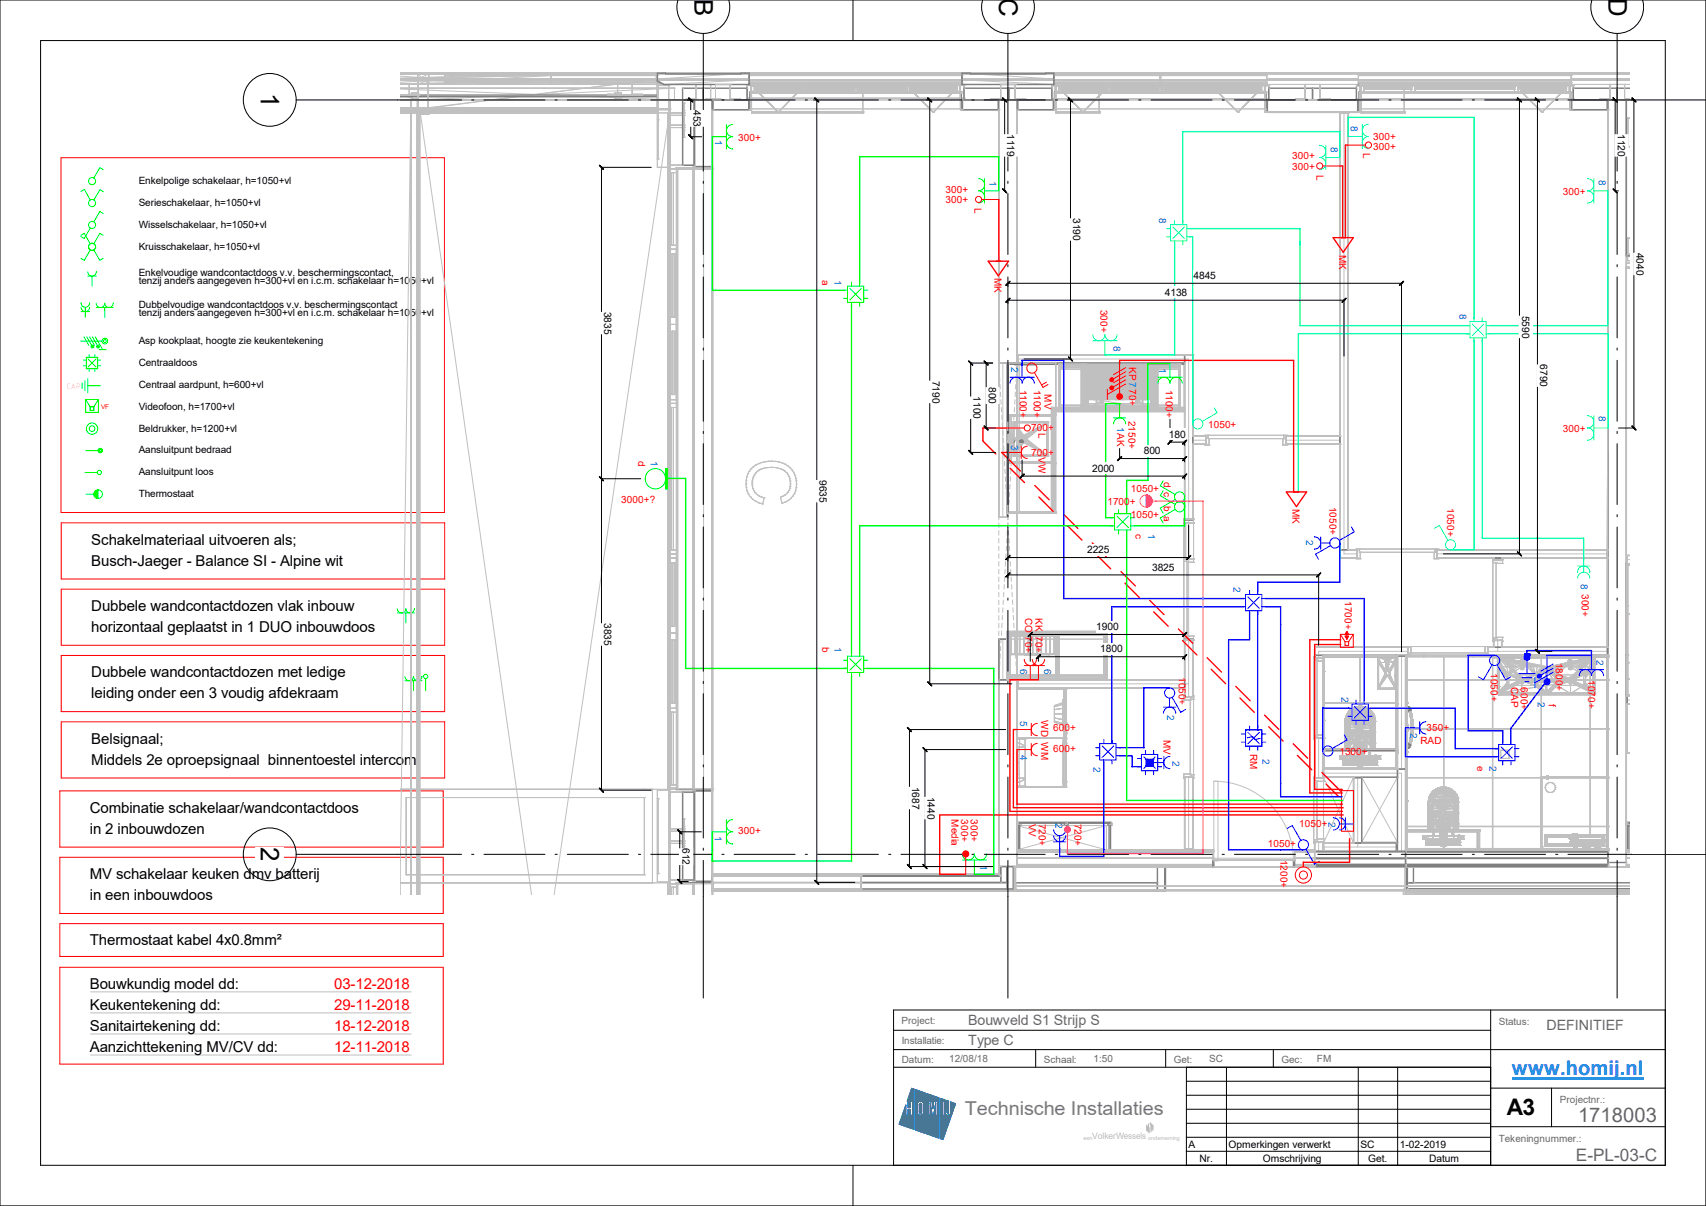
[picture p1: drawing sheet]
<svg xmlns="http://www.w3.org/2000/svg" width="420mm" height="297mm" viewBox="0 0 420 297" stroke-linecap="round" stroke-linejoin="round" font-family="sans-serif">
<defs><g id="words">
<g font-size="6.3">
<text x="171" y="-.3" transform="rotate(90 171 -.3)">B</text>
<text x="246" y="-.5" transform="rotate(90 246 -.5)">C</text>
<text x="396" y="-.5" transform="rotate(90 396 -.5)">D</text>
<text x="64.2" y="22.8" transform="rotate(90 64.2 22.8)">1</text>
<text x="64.2" y="208.6" transform="rotate(90 64.2 208.6)">2</text>
</g>
<text font-size="5.6" x="371" y="274.7">A3</text>
<text font-size="5" fill="#0080ff" x="372.2" y="264.8">www.homij.nl</text>
<text font-size="5" fill="#676767" x="388.5" y="276.3">1718003</text>
<text font-size="4.7" fill="#767676" x="237.5" y="274.7">Technische Installaties</text>
<text font-size="4.2" fill="#676767" x="388" y="286">E-PL-03-C</text>
<g font-size="3.7">
<text x="22.5" y="134.1">Schakelmateriaal uitvoeren als;</text>
<text x="22.5" y="139.3">Busch-Jaeger - Balance SI - Alpine wit</text>
<text x="22.5" y="150.4">Dubbele wandcontactdozen vlak inbouw</text>
<text x="22.5" y="155.6">horizontaal geplaatst in 1 DUO inbouwdoos</text>
<text x="22.5" y="166.8">Dubbele wandcontactdozen met ledige</text>
<text x="22.5" y="172">leiding onder een 3 voudig afdekraam</text>
<text x="22.5" y="183.1">Belsignaal;</text>
<text x="22.5" y="188.3">Middels 2e oproepsignaal binnentoestel intercom</text>
<text x="22.1" y="200.1">Combinatie schakelaar/wandcontactdoos</text>
<text x="22.1" y="205.3">in 2 inbouwdozen</text>
<text x="22.1" y="216.5">MV schakelaar keuken dmv batterij</text>
<text x="22.1" y="221.7">in een inbouwdoos</text>
<text x="22.1" y="232.8">Thermostaat kabel 4x0.8mm²</text>
<text x="22.1" y="243.5">Bouwkundig model dd:</text>
<text x="22.1" y="248.7">Keukentekening dd:</text>
<text x="22.1" y="253.9">Sanitairtekening dd:</text>
<text x="22.1" y="259.1">Aanzichttekening MV/CV dd:</text>
</g>
<g font-size="3.7" fill="#f00">
<text x="82.3" y="243.5">03-12-2018</text>
<text x="82.3" y="248.7">29-11-2018</text>
<text x="82.3" y="253.9">18-12-2018</text>
<text x="82.3" y="259.1">12-11-2018</text>
</g>
<g font-size="3.5" fill="#676767">
<text x="238.4" y="252.4">Bouwveld S1 Strijp S</text>
<text x="238.4" y="257.3">Type C</text>
<text x="380.7" y="253.7">DEFINITIEF</text>
</g>
<g font-size="2.5">
<text x="170.7" y="27.1" transform="rotate(90 170.7 27.1)">453</text>
<text x="248" y="33" transform="rotate(90 248 33)">1119</text>
<text x="398.3" y="33" transform="rotate(90 398.3 33)">1120</text>
<text x="34.1" y="45.3">Enkelpolige schakelaar, h=1050+vl</text>
<text x="34.1" y="50.7">Serieschakelaar, h=1050+vl</text>
<text x="264.2" y="53.7" transform="rotate(90 264.2 53.7)">3190</text>
<text x="34.1" y="56.1">Wisselschakelaar, h=1050+vl</text>
<text x="34.1" y="61.5">Kruisschakelaar, h=1050+vl</text>
<text x="402.9" y="62.2" transform="rotate(90 402.9 62.2)">4040</text>
<text x="34.1" y="67.9">Enkelvoudige wandcontactdoos v.v. beschermingscontact,</text>
<text x="34.1" y="70">tenzij anders aangegeven h=300+vl en i.c.m. schakelaar h=1050+vl</text>
<text x="293.8" y="68.7">4845</text>
<text x="34.1" y="75.8">Dubbelvoudige wandcontactdoos v.v. beschermingscontact</text>
<text x="34.1" y="77.9">tenzij anders aangegeven h=300+vl en i.c.m. schakelaar h=1050+vl</text>
<text x="148.7" y="76.8" transform="rotate(90 148.7 76.8)">3835</text>
<text x="286.7" y="72.9">4138</text>
<text x="374.7" y="77.7" transform="rotate(90 374.7 77.7)">55</text>
<text x="374.7" y="80.5" transform="rotate(90 374.7 80.5)">90</text>
<text x="34.1" y="84.7">Asp kookplaat, hoogte zie keukentekening</text>
<text x="379.2" y="89.7" transform="rotate(90 379.2 89.7)">6790</text>
<text x="34.1" y="90.1">Centraaldoos</text>
<text x="34.1" y="95.5">Centraal aardpunt, h=600+vl</text>
<text x="229.6" y="93.7" transform="rotate(90 229.6 93.7)">7190</text>
<text x="243.4" y="95.3" transform="rotate(90 243.4 95.3)">800</text>
<text x="34.1" y="100.9">Videofoon, h=1700+vl</text>
<text x="239.6" y="97.6" transform="rotate(90 239.6 97.6)">1100</text>
<text x="34.1" y="106.3">Beldrukker, h=1200+vl</text>
<text x="287.8" y="107.8">180</text>
<text x="34.1" y="111.7">Aansluitpunt bedraad</text>
<text x="281.6" y="111.8">800</text>
<text x="34.1" y="117.1">Aansluitpunt loos</text>
<text x="201.7" y="118.2" transform="rotate(90 201.7 118.2)">9635</text>
<text x="268.9" y="116.2">2000</text>
<text x="34.1" y="122.3">Thermostaat</text>
<text x="267.6" y="136.2">2225</text>
<text x="283.6" y="140.5">3825</text>
<text x="148.7" y="153.5" transform="rotate(90 148.7 153.5)">3835</text>
<text x="269.9" y="155.2">1900</text>
<text x="270.9" y="160.7">1800</text>
<text x="224.6" y="193.8" transform="rotate(90 224.6 193.8)">1687</text>
<text x="228.4" y="196.2" transform="rotate(90 228.4 196.2)">1440</text>
<text x="168" y="208.9" transform="rotate(90 168 208.9)">612</text>
<text x="292.6" y="282.6">A</text>
<text x="295.3" y="286">Nr.</text>
<text x="302.5" y="282.6">Opmerkingen verwerkt</text>
<text x="310.9" y="286">Omschrijving</text>
<text x="334.9" y="282.6">SC</text>
<text x="336.8" y="286">Get.</text>
<text x="344.6" y="282.6">1-02-2019</text>
<text x="351.8" y="286">Datum</text>
</g>
<g font-size="2.4" fill="#0080c0">
<text x="176.1" y="34.6" transform="rotate(90 176.1 34.6)">1</text>
<text x="332.5" y="31.1" transform="rotate(90 332.5 31.1)">8</text>
<text x="327.6" y="36.2" transform="rotate(90 327.6 36.2)">8</text>
<text x="243.6" y="44.5" transform="rotate(90 243.6 44.5)">1</text>
<text x="393.6" y="44.5" transform="rotate(90 393.6 44.5)">8</text>
<text x="285.4" y="53.6" transform="rotate(90 285.4 53.6)">8</text>
<text x="205.4" y="68.9" transform="rotate(90 205.4 68.9)">1</text>
<text x="359.3" y="77.4" transform="rotate(90 359.3 77.4)">8</text>
<text x="274.1" y="85.3" transform="rotate(90 274.1 85.3)">8</text>
<text x="248.9" y="90.5" transform="rotate(90 248.9 90.5)">2</text>
<text x="278" y="94.1" transform="rotate(90 278 94.1)">7</text>
<text x="285.4" y="90.7" transform="rotate(90 285.4 90.7)">1</text>
<text x="275" y="105.1" transform="rotate(90 275 105.1)">1AK</text>
<text x="393.6" y="102.5" transform="rotate(90 393.6 102.5)">8</text>
<text x="160.2" y="113.4" transform="rotate(90 160.2 113.4)">1</text>
<text x="248.9" y="109.6" transform="rotate(90 248.9 109.6)">3</text>
<text x="282.6" y="131.5" transform="rotate(90 282.6 131.5)">1</text>
<text x="321.5" y="132.9" transform="rotate(90 321.5 132.9)">2</text>
<text x="389.2" y="143.8" transform="rotate(90 389.2 143.8)">8</text>
<text x="303.7" y="144.5" transform="rotate(90 303.7 144.5)">2</text>
<text x="205.4" y="159.4" transform="rotate(90 205.4 159.4)">1</text>
<text x="251.1" y="164.8" transform="rotate(90 251.1 164.8)">6</text>
<text x="257.1" y="164.8" transform="rotate(90 257.1 164.8)">6</text>
<text x="393" y="162.5" transform="rotate(90 393 162.5)">2</text>
<text x="330.2" y="171.6" transform="rotate(90 330.2 171.6)">2</text>
<text x="378.6" y="172.9" transform="rotate(90 378.6 172.9)">2</text>
<text x="251.1" y="177.5" transform="rotate(90 251.1 177.5)">5</text>
<text x="287.3" y="176.1" transform="rotate(90 287.3 176.1)">2</text>
<text x="251.1" y="185.9" transform="rotate(90 251.1 185.9)">4</text>
<text x="347.1" y="180.4" transform="rotate(90 347.1 180.4)">2</text>
<text x="269.2" y="189" transform="rotate(90 269.2 189)">2</text>
<text x="288.6" y="187.4" transform="rotate(90 288.6 187.4)">2</text>
<text x="310.8" y="186.8" transform="rotate(90 310.8 186.8)">2</text>
<text x="366.7" y="188.6" transform="rotate(90 366.7 188.6)">2</text>
<text x="259.9" y="202.6" transform="rotate(90 259.9 202.6)">2</text>
<text x="327" y="202.3" transform="rotate(90 327 202.3)">2</text>
<text x="176" y="205.8" transform="rotate(90 176 205.8)">1</text>
<text x="241.3" y="213.1" transform="rotate(90 241.3 213.1)">1</text>
</g>
<g font-size="2.4" fill="#f00">
<text x="181.8" y="34.6">300+</text>
<text x="338.1" y="34.4">300+</text>
<text x="318.1" y="39.2">300+</text>
<text x="318.1" y="41.8">300+</text>
<text x="335.6" y="37.8" transform="rotate(90 335.6 37.8)">L</text>
<text x="338.1" y="36.9">300+</text>
<text x="232.8" y="47.6">300+</text>
<text x="324.1" y="43.1" transform="rotate(90 324.1 43.1)">L</text>
<text x="232.8" y="50">300+</text>
<text x="239.9" y="51.1" transform="rotate(90 239.9 51.1)">L</text>
<text x="384.7" y="48.1">300+</text>
<text x="329.7" y="62.7" transform="rotate(90 329.7 62.7)">MK</text>
<text x="202.4" y="68.9" transform="rotate(90 202.4 68.9)">a</text>
<text x="244.8" y="68.5" transform="rotate(90 244.8 68.5)">MK</text>
<text x="270.9" y="76.3" transform="rotate(90 270.9 76.3)">300+</text>
<text x="251.1" y="95.9" transform="rotate(90 251.1 95.9)">1100+</text>
<text x="254.5" y="95.9" transform="rotate(90 254.5 95.9)">1100+</text>
<text x="278" y="90.4" transform="rotate(90 278 90.4)">K</text>
<text x="278" y="92.1" transform="rotate(90 278 92.1)">P</text>
<text x="278" y="95.8" transform="rotate(90 278 95.8)">7</text>
<text x="287" y="95.9" transform="rotate(90 287 95.9)">110</text>
<text x="257.2" y="97.1" transform="rotate(90 257.2 97.1)">MV</text>
<text x="278" y="97.2" transform="rotate(90 278 97.2)">0</text>
<text x="278" y="98.6" transform="rotate(90 278 98.6)">+</text>
<text x="287" y="100.1" transform="rotate(90 287 100.1)">0</text>
<text x="287" y="101.5" transform="rotate(90 287 101.5)">+</text>
<text x="253.9" y="106.2">700+</text>
<text x="255.7" y="106.6" transform="rotate(90 255.7 106.6)">L</text>
<text x="277.8" y="103.6" transform="rotate(90 277.8 103.6)">2150+</text>
<text x="297.4" y="105.4">1050+</text>
<text x="384.7" y="106.5">300+</text>
<text x="157.1" y="113.4" transform="rotate(90 157.1 113.4)">d</text>
<text x="253.9" y="112.2">700+</text>
<text x="255.7" y="112.6" transform="rotate(90 255.7 112.6)">V</text>
<text x="255.7" y="114.3" transform="rotate(90 255.7 114.3)">W</text>
<text x="286.6" y="118.8" transform="rotate(90 286.6 118.8)">d c</text>
<text x="153" y="124">3000+?</text>
<text x="272.6" y="124.2">1700+</text>
<text x="278.4" y="121.1">1050+</text>
<text x="286.6" y="124.6" transform="rotate(90 286.6 124.6)">b a</text>
<text x="318.2" y="125.3" transform="rotate(90 318.2 125.3)">MK</text>
<text x="327.3" y="124.8" transform="rotate(90 327.3 124.8)">1050+</text>
<text x="356.3" y="125.2" transform="rotate(90 356.3 125.2)">1050+</text>
<text x="278.4" y="127.5">1050+</text>
<text x="279.6" y="131.6" transform="rotate(90 279.6 131.6)">c</text>
<text x="331.1" y="148" transform="rotate(90 331.1 148)">1700+</text>
<text x="389.4" y="146.3" transform="rotate(90 389.4 146.3)">300+</text>
<text x="252.4" y="152.2" transform="rotate(90 252.4 152.2)">CO</text>
<text x="254.9" y="152.2" transform="rotate(90 254.9 152.2)">KK</text>
<text x="202.4" y="159.4" transform="rotate(90 202.4 159.4)">b</text>
<text x="252.4" y="156.6" transform="rotate(90 252.4 156.6)">7</text>
<text x="252.4" y="158" transform="rotate(90 252.4 158)">0+</text>
<text x="254.9" y="156.6" transform="rotate(90 254.9 156.6)">7</text>
<text x="254.9" y="158" transform="rotate(90 254.9 158)">0+</text>
<text x="290.2" y="166.7" transform="rotate(90 290.2 166.7)">1</text>
<text x="367" y="165.8" transform="rotate(90 367 165.8)">1050+</text>
<text x="383" y="163.2" transform="rotate(90 383 163.2)">180</text>
<text x="383" y="167.4" transform="rotate(90 383 167.4)">0+</text>
<text x="391" y="167.5" transform="rotate(90 391 167.5)">107</text>
<text x="290.2" y="168.1" transform="rotate(90 290.2 168.1)">0</text>
<text x="290.2" y="169.5" transform="rotate(90 290.2 169.5)">50+</text>
<text x="372" y="169.2" transform="rotate(90 372 169.2)">C</text>
<text x="372" y="171" transform="rotate(90 372 171)">AP</text>
<text x="374.4" y="169.2" transform="rotate(90 374.4 169.2)">6</text>
<text x="374.4" y="170.6" transform="rotate(90 374.4 170.6)">00+</text>
<text x="381.3" y="173.3" transform="rotate(90 381.3 173.3)">f</text>
<text x="391" y="171.6" transform="rotate(90 391 171.6)">0+</text>
<text x="256.3" y="177.2" transform="rotate(90 256.3 177.2)">WD</text>
<text x="259.3" y="179.9">600+</text>
<text x="256.3" y="182.7" transform="rotate(90 256.3 182.7)">WM</text>
<text x="259.3" y="185.3">600+</text>
<text x="286.5" y="182.2" transform="rotate(90 286.5 182.2)">MV</text>
<text x="307.8" y="185.6" transform="rotate(90 307.8 185.6)">RM</text>
<text x="329.7" y="185.9">1300+</text>
<text x="349.7" y="183.3">RAD</text>
<text x="351.2" y="180">350+</text>
<text x="363.6" y="188.7" transform="rotate(90 363.6 188.7)">e</text>
<text x="234.3" y="201.8" transform="rotate(90 234.3 201.8)">Media</text>
<text x="236.6" y="201.8" transform="rotate(90 236.6 201.8)">300+</text>
<text x="239" y="201.8" transform="rotate(90 239 201.8)">300+</text>
<text x="253.3" y="202.8" transform="rotate(90 253.3 202.8)">VV</text>
<text x="255.7" y="202.8" transform="rotate(90 255.7 202.8)">720+</text>
<text x="264.5" y="202.8" transform="rotate(90 264.5 202.8)">720+</text>
<text x="319.8" y="203.6">1050+</text>
<text x="181.8" y="205.4">300+</text>
<text x="312.1" y="208.7">1050+</text>
<text x="315.2" y="211.7" transform="rotate(90 315.2 211.7)">1200+</text>
</g>
<g font-size="2.4" fill="#676767">
<text x="222" y="252.2">Project:</text>
<text x="222" y="257.1">Installatie:</text>
<text x="369" y="252.5">Status:</text>
<text x="222" y="261.7">Datum:</text>
<text x="233.6" y="261.6">12/08/18</text>
<text x="257" y="261.7">Schaal:</text>
<text x="269.2" y="261.6">1:50</text>
<text x="289" y="261.7">Get:</text>
<text x="297.7" y="261.6">SC</text>
<text x="315.5" y="261.7">Gec:</text>
<text x="324.2" y="261.6">FM</text>
<text x="384" y="271.6">Projectnr.:</text>
<text x="369" y="281.2">Tekeningnummer.:</text>
</g>
<text font-size="2.2" fill="#bababa" x="268.9" y="280.6">VolkerWessels</text>
<text font-size="2" fill="#f00" x="16.5" y="95.7">CAP</text>
<text font-size="1.6" fill="#f00" x="24.9" y="100.6">VF</text>
<g font-size="1.3" fill="#bababa">
<text x="266.7" y="280.6">een</text>
<text x="282.7" y="280.6">onderneming</text>
</g>
</g></defs>
<path d="M23.1 120.6h1.1v2.1h-1.1z" fill-rule="evenodd" fill="#0f0"/>
<path d="M15 38.8h94.4v87.4h-94.4zM15.1 128.8h94.4v13.8h-94.4zM15.1 145.1h94.4v13.8h-94.4zM15.1 161.4h94.4v13.9h-94.4zM15.1 177.8h94.4v13.8h-94.4zM14.7 194.8h94.4v13.8h-94.4zM14.7 211.1h94.4v13.9h-94.4zM14.7 227.5h94.4v8h-94.4zM14.7 238.2h94.4v23.9h-94.4z" fill="none" stroke="#f00" stroke-width=".25"/>
<g fill="none" stroke="#0f0" stroke-width=".25">
<path d="M19.9 58l.8-.5 1.5 2.5M19.9 47.1l.9-.4 1.4 2.6M22.2 56.2l-1.5 2.5-.8-.5M25.4 52.6l-.8-.5-1.5 2.6M25.4 41.8l-.8-.5-1.5 2.6M25.4 58l-.8-.5-1.5 2.5M25.5 47.2l-.9-.5-1.5 2.6M20 74.6a1.05 1.05 0 0 0 1 1.1 1.05 1.05 0 0 0 1.1-1.1M20 75.7a1.05 1.05 0 0 0 1 1 1.05 1.05 0 0 0 1.1-1M20 76.7h2.1M21 75.7v2.4M22.2 61.6l-1.5 2.5-.8-.5"/>
<path d="M22.6 68l.1 2.5M23.1 61.6l1.5 2.5 .8-.5M23.7 75.7h2.1M23.7 66.9a1.05 1.05 0 0 1-1 1.1 1.05 1.05 0 0 1-1.1-1M23.7 68h-2.1M25.8 75.7v2.5M27.9 74.7v-.1a1.05 1.05 0 0 1-1.1 1.1 1.05 1.05 0 0 1-1-1 1.05 1.05 0 0 1-1.1 1 1.05 1.05 0 0 1-1-1M27.9 75.7h-2.1M19.9 84h5.2M20.2 94.3v1.4M20.6 88.7h.7M20.6 90.1h.7"/>
<path d="M20.7 83l1.2 2M20.9 93.8v2.4M21.1 98.4v3.1h3.1v-3.1M21.1 98.4h3.1M21.1 98.4l1.1 1.8M21.3 88h2.7v2.8h-2.7zM21.4 83l1.2 2M21.6 93.2v3.5M21.6 95h3.2M21.7 88.4l1.9 2M21.9 87.3v.7M21.9 90.8v.7"/>
<path d="M22.1 83l1.2 2M22.6 85.2h.3v.3h-.3zM22.8 83l1.2 2M23.3 87.3v.7M23.3 90.8v.7M23.5 83l1.8 3.1M23.6 88.4l-1.9 2M24 88.7h.8M24 90.1h.8M24.2 98.4l-1.1 1.8M24.4 86.1h1.7M20.9 116.4h3"/>
<path d="M21.2 111h3M22.2 100.2h.9M22.2 100.2v.9h.9v-.9M21.2 121.7h1.9M23.5 120.9l.7-.3v2.1a1.05 1.05 0 0 1-1-.7 1.05 1.05 0 0 1 .3-1.1zM99.9 151v2.4M102 149.9a1.05 1.05 0 0 1-1 1 1.05 1.05 0 0 1-1.1-1 1.06 1.06 0 0 1-1 1.1 1.06 1.06 0 0 1-1.1-1.1M102 150.9l-4.2 .1M101.8 167.6v2.5M101.8 167.6l-2.1 .1M103.9 166.6a1.05 1.05 0 0 1-1.1 1 1.05 1.05 0 0 1-1-1 1.05 1.05 0 0 1-1 1 1.05 1.05 0 0 1-1.1-1M103.9 167.6h-2.1"/>
<path d="M104.8 167.1v3"/>
<circle cx="22.7" cy="50" r=".87"/>
<circle cx="22.7" cy="44.6" r=".87"/>
<circle cx="22.7" cy="55.4" r=".87"/>
<circle cx="22.7" cy="60.8" r=".87"/>
<circle cx="22.7" cy="85.3" r=".35"/>
<circle cx="24.1" cy="85.3" r=".35"/>
<circle cx="24.2" cy="85.3" r=".17"/>
<circle cx="25.8" cy="84" r=".36"/>
<circle cx="25.8" cy="84" r=".7"/>
<circle cx="22.7" cy="105.6" r="1.4"/>
<circle cx="22.7" cy="105.6" r=".7"/>
<circle cx="24.4" cy="116.4" r=".53"/>
<circle cx="24.7" cy="111" r=".26"/>
<circle cx="24.7" cy="111" r=".53"/>
<circle cx="24.2" cy="121.7" r="1.05"/>
<circle cx="104.8" cy="166.6" r=".53"/>
</g>
<g fill="none" stroke="#c0c0c0" stroke-width=".25">
<path d="M98.4 24.6h302M400.4 24.6h.1M400.4 24.6v41.4M400.4 66h.1M400.4 66h.8M325.8 191.4h.1M325.8 191.4h7.4M325.8 191.4v16.2M333.2 191.4h.1M333.2 191.4v16.2M335.2 191.4h.1M335.2 191.4h8.8"/>
<path d="M335.2 191.4v16M344 191.4h.1M344 191.4v16M250.4 203.3h.1M250.4 209.3h.1M250.4 203.3h22M250.4 203.3v6M250.4 209.3h22M272.4 209.3h.1M272.4 203.3h.1M272.4 203.3v6M325.8 207.6h.1"/>
<path d="M325.8 207.6h7.4M333.2 207.6h.1M335.2 207.4h.1M335.2 207.4h8.8M344 207.4h.1M345.5 219h.1M345.5 219h55.7M345.5 219v1.3M400.4 203.3h.1M400.4 209.3h.1M400.4 203.3v6M400.4 203.3h.8"/>
<path d="M400.4 209.3h.8M22.3 244.3h78.9M22.3 249.4h78.9M22.3 254.6h78.9M22.3 259.8h78.9"/>
</g>
<path d="M395.9 24.6h4.5v187.8h-4.5z" fill-rule="evenodd" fill="#fff"/>
<path d="M395.9 24.6h4.5v187.8h-4.5z" fill="none" stroke="#808080" stroke-width=".34"/>
<path d="M395.9 24.6h.1M400.4 24.6h.1M395.9 212.4h.1M400.4 212.4h.1" fill="none" stroke="#c0c0c0" stroke-width=".25"/>
<path d="M245.9 24.6h4.5v188.8h-4.5z" fill-rule="evenodd" fill="#fff"/>
<path d="M245.9 24.6h4.5v64.8h-4.5zM245.9 167.4h4.5v46h-4.5z" fill="none" stroke="#808080" stroke-width=".34"/>
<path d="M245.9 24.6h.1M250.4 24.6h.1M245.9 89.4h.1M250.4 89.4h.1M245.9 167.4h.1M250.4 167.4h.1M245.9 213.4h.1M250.4 213.4h.1" fill="none" stroke="#c0c0c0" stroke-width=".25"/>
<path d="M170.9 24.6h4.4v16.5h-4.4z" fill-rule="evenodd" fill="#fff"/>
<path d="M170.9 24.6h4.4v16.5h-4.4z" fill="none" stroke="#808080" stroke-width=".49"/>
<g fill="#c0c0c0">
<circle cx="175.3" cy="41.1" r=".17"/>
<circle cx="170.9" cy="41.1" r=".17"/>
<circle cx="170.9" cy="24.6" r=".17"/>
<circle cx="175.3" cy="24.6" r=".17"/>
</g>
<path d="M98.4 24.6h2.7" fill="none" stroke="#c0c0c0" stroke-width=".34"/>
<circle cx="101.1" cy="24.6" r=".17" fill="#c0c0c0"/>
<path d="M98.4 24.6h2.7" fill="none" stroke="#c0c0c0" stroke-width=".34"/>
<circle cx="101.1" cy="24.6" r=".17" fill="#c0c0c0"/>
<path d="M98.4 24.6h2.7v195.7" fill="none" stroke="#c0c0c0" stroke-width=".34"/>
<path d="M170.9 194.7h4.4v22.4h-4.4z" fill-rule="evenodd" fill="#fff"/>
<path d="M170.9 194.7h4.4v22.4h-4.4z" fill="none" stroke="#808080" stroke-width=".49"/>
<g fill="#c0c0c0">
<circle cx="175.3" cy="217.1" r=".17"/>
<circle cx="170.9" cy="217.1" r=".17"/>
<circle cx="170.9" cy="194.7" r=".17"/>
<circle cx="175.3" cy="194.7" r=".17"/>
</g>
<g fill="none" stroke="#c0c0c0" stroke-width=".25">
<path d="M245.9 89.4v.7M245.9 89.4h.9M245.9 89.4v.6M245.9 90.8v1.1M245.9 92.7v1.1M245.9 94.6v1.1M245.9 96.5v1.1M245.9 98.4v1.1M246 90.9v1.1M246.1 92.8v1.1M246.2 94.7l.1 1.1M246.3 96.6l.1 1.1"/>
<path d="M246.4 98.5l.1 1M247.6 89.4h1.1M249.5 89.4h.9M249.9 98.5l-.1 1M250 96.6l-.1 1.1M250.1 94.7l-.1 1.1M250.2 92.8l-.1 1.1M250.3 90.9l-.1 1.1M250.4 89.4v.7M250.4 89.4v.6M250.4 90.8v1.1M250.4 92.7v1.1"/>
<path d="M250.4 94.6v1.1M250.4 96.5v1.1M250.4 98.4v1.1M245.9 100.3v1.1M245.9 102.2v1.1M245.9 104.1v1.1M245.9 106v1.1M245.9 107.9v1.1M245.9 109.8v1.1M245.9 111.7v1.1M245.9 113.6v1.1M245.9 115.5v1.1"/>
<path d="M245.9 117.4v1.1M245.9 119.3v1.1M246.5 100.4l.1 1.1M246.6 102.3l.1 1.1M246.7 104.1l.1 1.1M246.8 106l.1 1.1M247 107.9v1.1M247.1 109.8v1.1M247.2 111.7v1.1M247.3 113.6l.1 1.1M247.4 115.5l.1 1.1M247.5 117.4l.1 1.1"/>
<path d="M247.6 119.3l.1 1.1M248.7 119.3l-.1 1.1M248.8 117.4l-.1 1.1M248.9 115.5l-.1 1.1M249 113.6l-.1 1.1M249.1 111.7l-.1 1.1M249.2 109.8v1.1M249.3 107.9v1.1M249.4 106v1.1M249.5 104.1v1.1M249.6 102.3v1.1M249.8 100.4l-.1 1.1"/>
<path d="M250.4 100.3v1.1M250.4 102.2v1.1M250.4 104.1v1.1M250.4 106v1.1M250.4 107.9v1.1M250.4 109.8v1.1M250.4 111.7v1.1M250.4 113.6v1.1M250.4 115.5v1.1M250.4 117.4v1.1M250.4 119.3v1.1M245.9 121.2v1.1"/>
<path d="M245.9 123.1v1.1M245.9 125v1.1M245.9 126.9v1.1M245.9 128.8v1.1M245.9 130.7v1.1M245.9 132.6v1.1M245.9 134.5v1.1M245.9 136.4v1.1M245.9 138.3v1.1M247.6 138.3l-.1 1.1M247.7 136.4l-.1 1.1M247.7 121.2l.1 1.1"/>
<path d="M247.8 134.5l-.1 1.1M247.8 123.1l.1 1.1M247.9 132.6l-.1 1.1M247.9 125l.1 1.1M248 130.7l-.1 1.1M248.1 126.9v1.1M248.1 128.8v1.1M248.2 128.8v1.1M248.2 126.9v1.1M248.3 130.7v1.1M248.3 125v1.1M248.4 132.6l.1 1.1"/>
<path d="M248.5 123.1l-.1 1.1M248.5 134.5l.1 1.1M248.6 121.2l-.1 1.1M248.6 136.4l.1 1.1M248.7 138.3l.1 1.1M250.4 121.2v1.1M250.4 123.1v1.1M250.4 125v1.1M250.4 126.9v1.1M250.4 128.8v1.1M250.4 130.7v1.1M250.4 132.6v1.1"/>
<path d="M250.4 134.5v1.1M250.4 136.4v1.1M250.4 138.3v1.1M245.9 140.2v1.1M245.9 142.1v1.1M245.9 144v1.1M245.9 145.9v1.1M245.9 147.8v1.1M245.9 149.7v1.1M245.9 151.6v1.1M245.9 153.5v1.1M245.9 155.4v1.1"/>
<path d="M245.9 157.3v1.1M245.9 159.2v1.1M246.4 159.2l-.1 1.1M246.5 157.3l-.1 1M246.6 155.4l-.1 1.1M246.7 153.5l-.1 1.1M246.8 151.6l-.1 1.1M246.9 149.7l-.1 1.1M247 147.8v1.1M247.1 145.9v1.1M247.2 144v1.1M247.4 142.1l-.1 1.1"/>
<path d="M247.5 140.2l-.1 1.1M248.8 140.2l.1 1.1M248.9 142.1l.1 1.1M249 144l.1 1.1M249.2 145.9v1.1M249.3 147.8v1.1M249.4 149.7v1.1M249.5 151.6v1.1M249.6 153.5v1.1M249.7 155.4l.1 1.1M249.8 157.3l.1 1M249.9 159.2l.1 1.1"/>
<path d="M250.4 140.2v1.1M250.4 142.1v1.1M250.4 144v1.1M250.4 145.9v1.1M250.4 147.8v1.1M250.4 149.7v1.1M250.4 151.6v1.1M250.4 153.5v1.1M250.4 155.4v1.1M250.4 157.3v1.1M250.4 159.2v1.1M245.9 167.4h.9"/>
<path d="M245.9 161.1v1.1M245.9 163v1.1M245.9 164.9v1.1M245.9 166.8v.6M246 164.8v1.1M246.1 162.9v1.1M246.3 161.1l-.1 1.1M247.6 167.4h1.1M249.5 167.4h.9M250 161.1l.1 1.1M250.1 162.9l.1 1.1M250.2 164.8l.1 1.1"/>
<path d="M250.4 166.8v.6M250.4 161.1v1.1M250.4 163v1.1M250.4 164.9v1.1M325.8 191.4l7.4 16.2M333.2 191.4l-7.4 16.2M335.2 191.4l8.8 16M344 191.4l-8.8 16M345.5 219l4.2 1.3"/>
</g>
<path d="M312 24.6h22.3v3h-22.3z" fill-rule="evenodd" fill="#fff"/>
<path d="M312 24.6h22.3v3h-22.3z" fill="none" stroke="#808080" stroke-width=".49"/>
<g fill="#c0c0c0">
<circle cx="334.3" cy="24.6" r=".17"/>
<circle cx="334.3" cy="27.6" r=".17"/>
<circle cx="312" cy="27.6" r=".17"/>
<circle cx="312" cy="24.6" r=".17"/>
</g>
<path d="M400.8 29.1v2.5M400.8 33.6v2.5" fill="none" stroke="#c0c0c0" stroke-width=".25"/>
<path d="M400.4 36.1h.8M400.8 29.1v7" fill="none" stroke="#c0c0c0" stroke-width=".34"/>
<circle cx="400.8" cy="36.1" r=".17" fill="#c0c0c0"/>
<path d="M400.8 36.1h.1" fill="none" stroke="#c0c0c0" stroke-width=".34"/>
<circle cx="400.8" cy="36.1" r=".17" fill="#c0c0c0"/>
<path d="M400.4 36.1h.4" fill="none" stroke="#c0c0c0" stroke-width=".34"/>
<g fill="#c0c0c0">
<circle cx="400.4" cy="36.1" r=".17"/>
<circle cx="400.4" cy="29.1" r=".17"/>
</g>
<path d="M400.4 29.1h.4" fill="none" stroke="#c0c0c0" stroke-width=".34"/>
<circle cx="400.8" cy="29.1" r=".17" fill="#c0c0c0"/>
<path d="M400.8 29.1h.1" fill="none" stroke="#c0c0c0" stroke-width=".34"/>
<circle cx="400.8" cy="29.1" r=".17" fill="#c0c0c0"/>
<path d="M401.2 29.1h-.8v7M400.8 58.6v4M400.4 62.6h.8" fill="none" stroke="#c0c0c0" stroke-width=".34"/>
<path d="M400.8 58.6v4" fill="none" stroke="#c0c0c0" stroke-width=".25"/>
<circle cx="400.8" cy="62.6" r=".17" fill="#c0c0c0"/>
<path d="M400.8 62.6h.1" fill="none" stroke="#c0c0c0" stroke-width=".34"/>
<circle cx="400.8" cy="62.6" r=".17" fill="#c0c0c0"/>
<path d="M400.4 62.6h.4" fill="none" stroke="#c0c0c0" stroke-width=".34"/>
<g fill="#c0c0c0">
<circle cx="400.4" cy="62.6" r=".17"/>
<circle cx="400.4" cy="58.6" r=".17"/>
</g>
<path d="M400.4 58.6h.4" fill="none" stroke="#c0c0c0" stroke-width=".34"/>
<circle cx="400.8" cy="58.6" r=".17" fill="#c0c0c0"/>
<path d="M400.8 58.6h.1" fill="none" stroke="#c0c0c0" stroke-width=".34"/>
<circle cx="400.8" cy="58.6" r=".17" fill="#c0c0c0"/>
<path d="M401.2 58.6h-.8v4" fill="none" stroke="#c0c0c0" stroke-width=".34"/>
<g fill="none" stroke="#c0c0c0" stroke-width=".25">
<path d="M98.4 18.2h187.1M98.4 18.1l8.9 .1M98.4 18.8l11.1 .7-11.1 .1h187.1M98.4 19.5h86l-22.6 .2M98.4 19.5l63.4 .2M102.8 18.2h.1M102.8 19.5h.1M102.8 18.2v2.6M102.8 18.2l2.8 2.6M103 19.5h.1M103 19.4h.1M103 19.4v200.9"/>
<path d="M105.4 19.5h.1M105.4 19.5v8.6M105.5 19.5h.1M105.5 19.4h.1M105.5 19.4v8.7M105.6 18.2h.1M105.6 19.5h.1M105.6 18.2v2.6M105.6 18.2l-2.8 1.3M105.6 19.5l-2.8 1.3M107.3 18.2h.1M107.4 18.2h.1"/>
<path d="M107.4 18h.1M107.4 18v.2M107.4 18l-.1 .2M109.5 18h.1M109.5 18.6h.1M109.5 18v2.8M109.5 18.6h26M109.5 19.7l-11.1 .6M109.5 18l26 .2M109.5 18l-2.1 .2M109.5 18l26 .4h-26l26 .1-26 .1M135.5 18.2h.1"/>
<path d="M135.5 18h.1M135.5 18.6h.1M135.5 18v2.8M135.5 18l-37.1 .2 61.2-.2M135.5 18.6l-26 1.5 26 .1h-26l26 .2M135.5 19.8l-37.1 .8M135.5 18l-37.1 1.3 63.2-1.3M135.8 18.2h.1M135.8 18h.1M135.8 18.6h.1M135.8 18.6h26M135.8 18.4h26"/>
<path d="M135.8 18.5h26M135.8 18v2.8M159.5 18.2h.1M159.6 18h.1M159.6 18l-.1 .2M161.6 18.2h.1M161.6 18h.1M161.6 19.5l-63.2 .2h63.2M161.6 18l-63.2 1.4h63.4M161.6 18v2.8M161.6 19.8l-63.2 .9M161.8 18h.1"/>
<path d="M161.8 18.6h.1M161.8 19.7h.1M161.8 19.4h.1M161.8 19.5h.1M161.8 19.6h.1M161.8 19.5l-63.4 .3 63.4-.1M161.8 18v23.2M161.8 19.5l-63.4 8M161.8 19.5l-63.4 7.9h63.4M161.8 19.7l1.6 1.1M161.8 19.7l.3 .4M163.9 18.2h.1"/>
<path d="M163.9 18h.1M163.9 18v.2M163.9 18l18.5 .2M182.4 18.2h.1M182.4 18h.1M182.4 18v.2M184.4 18h.1M184.4 18.6h.1M184.4 18.6h52.4M184.4 18.4h52.4M184.4 18.5h52.4M184.4 18v2.8"/>
<path d="M184.4 18l-22.6 1.5M184.4 19.7l-21 1.1M184.5 19.6h.1M184.5 19.7h.1M184.5 19.6v1.5M184.5 19.7h52.3M236.8 19.7h.1M236.8 19.6h.1M236.8 19.6v1.5M236.8 18h.1M236.8 18.6h.1M236.8 19.5h22.6"/>
<path d="M236.8 18v2.8M236.8 18l22.6 1.5M238.8 18.2h.1M238.8 18h.1M238.8 18l.1 .2M238.8 18v.2M238.9 18.2h.1M257.3 18.2h.1M257.4 18.2h.1M257.4 18h.1M257.4 18l-18.5 .2M257.4 18v.2"/>
<path d="M257.4 18l-.1 .2M259.4 18h.1M259.4 18.6h.1M259.4 18.6h26.1M259.4 18.4h26.1M259.4 18.5h26.1M259.4 18v2.8M259.4 19.5l-22.6 .2 22.6 1.1M259.5 19.6h.1M259.5 19.7h.1M259.5 19.7h52.3M259.5 19.6v1.5"/>
<path d="M285.5 18.2h.1M285.5 18h.1M285.5 18.6h.1M285.5 18h-187.1l61.1 .2M285.5 19.8h-187.1l63.2 1M285.5 18v2.8M285.8 18.2h.1M285.8 18h.1M285.8 18.6h.1M285.8 18.2h115.4M285.8 18h115.4M285.8 18.6h26"/>
<path d="M285.8 18.4h26M285.8 18.5h26M285.8 19.6h115.4M285.8 19.8h115.4M285.8 18v2.8M311.8 19.7h.1M311.8 19.6h.1M311.8 18.6h.1M311.8 18h.1M311.8 19.5h22.6M311.8 18v3.1M313.8 18.2h.1"/>
<path d="M313.8 18h.1M313.8 18v.2M313.8 18l.1 .2M313.9 18.2h.1M332.3 18.2h.1M332.4 18.2h.1M332.4 18h.1M332.4 18l-.1 .2M332.4 18v.2M334.4 18h.1M334.4 18.6h.1M334.4 18.6h52.4"/>
<path d="M334.4 18.4h52.4M334.4 18.5h52.4M334.4 18l.1 3.1M334.5 19.6h.1M334.5 19.7h.1M334.5 19.7h52.3M386.8 19.7h.1M386.8 19.6h.1M386.8 19.6l-225 .1M386.8 19.6v1.5M386.8 18.6h.1M386.8 18h.1"/>
<path d="M386.8 19.7h14.4M386.8 19.5h14.4M386.8 18v2.8M388.8 18.2h.1M388.8 18h.1M388.8 18v.2M388.8 18l.1 .2M388.9 18.2h.1M98.4 21.7h67.7M98.4 24.6h67.7M98.4 21.9l67.7 2.7M98.4 23.3l4.3 1.3"/>
<path d="M98.4 20.8h187.1M98.4 27.8h65.9M98.4 27.5h63.4M98.4 27.5l63.4 .3M98.4 27.1h63.4M98.4 23.8h63.4M98.4 27h66.5M98.4 27.2h63.4M98.4 26.8h66.6M98.4 26.5h63.4M98.4 23.4h4.7M100.8 23.2h.1"/>
<path d="M100.8 20.8h.1M100.8 23.4h.1M100.8 23.2h2.3M100.8 20.8v2.6M101.1 24.6h.1M101.1 26.8h.1M101.1 24.6v195.7M101.1 26.8l-2.7 193.5M101.3 26.8v.2M101.4 22.9l.1 1.5h1.5M101.5 22.9h1.5v1.5M101.5 22.9h-.1"/>
<path d="M101.5 24.3h.1M101.6 22.9h-.1M102.7 24.6h.1M102.7 26.8h.1M102.7 24.6v195.7M102.7 26.8l.1 193.5M102.8 20.8h.1M102.9 22.9h.1M102.9 26.8h.1M102.9 27h.1M102.9 26.5h.1M102.9 22.9h-1.4v1.4h1.4"/>
<path d="M102.9 24.3h.1M102.9 26.5v193.8M102.9 26.5l58.9 .3M103 26.8h.1M103 27h.1M103 26.5h.1M103 28.1h.1M103 24.3h-.1M103 28.1h2.5M103 24.3v.1M103.1 26.8v193.5M103.1 23.2h.1"/>
<path d="M103.1 23.4h.1M103.1 23.2v.2M103.3 26.8h.1M103.3 26.8v193.5M103.3 26.8l27.5 193.5M105.4 28.1h.1M105.5 26.8h.1M105.5 27h.1M105.5 26.5h.1M105.5 28.1h.1M105.6 20.8h.1M109.5 20.8h.1"/>
<path d="M109.5 20.4h.1M109.5 20.4h26M135.5 20.8h.1M135.5 20.4h.1M135.5 20.4l-26 .4M135.8 20.8h.1M135.8 20.4h.1M135.8 20.4h26M135.8 20.2h26M149.6 23.4h.1M149.6 23.2h.1M149.6 23.2h2.4"/>
<path d="M149.6 23.4h8.5M149.6 23.2v.2M151.5 22.9h1.4v1.4h-1.4M151.5 22.9h.1M151.5 24.3h.1M151.5 22.8v.1M151.5 22.8l1.5 .1M151.5 22.8v1.6h1.5M151.6 22.9v1.4M152 23.4h.1M152 20.8h.1M152 23.2h.1"/>
<path d="M152 20.8v2.6M152.9 22.9h.1M153 24.3h-.1M153 24.4h.1M153 22.9h.1M153 24.3v.1M153 22.9v1.4M153 24.3h.1M155.6 23.2h.1M155.6 20.8h.1M155.6 23.4h.1M155.6 23.2h2.5"/>
<path d="M155.6 20.8v2.6M158.1 23.2h.1M158.1 23.4h.1M158.1 23.2v.2M161.6 20.8h.1M161.8 20.8h.1M161.8 20.4h.1M161.8 27.8h.1M161.8 27.5h.1M161.8 27.1h.1M161.8 23.8h.1M161.8 23.4h.1"/>
<path d="M161.8 27.2h.1M161.8 27.4h.1M161.8 20.3h.1M161.8 29.4h.1M161.8 39.2h.1M161.8 20h.1M161.8 26.5h.1M161.8 26.8h.1M161.8 21.1h2.8M161.8 27.5l-63.4 .2h63.4M161.8 20.3l1.5 .7M161.8 29.4l.3 .1"/>
<path d="M161.8 20l1.6 .8M162 20.1h.1M162 20.1l.6 .3M162.1 39.1h.1M162.1 20.4h.1M162.1 29.5h.1M162.1 20.4v18.7M162.1 20.4l1.3 .7M162.1 39.1l-.3 .1M163.3 21l.1 .1M163.3 21v.1M163.4 21.1h.1"/>
<path d="M163.4 20.8h.1M164.1 21.1h.1M164.3 27.8h.1M164.3 27.8v166.6M164.6 21.1h.1M164.6 28.4h.1M164.6 30.8h.1M164.6 31.4h.1M164.6 27.8h.1M164.6 27.8h3.8M164.6 21.1v20.1M164.6 28.4h3.8"/>
<path d="M164.6 30.8h3.8M164.6 31.4h3.8M164.8 24.7h.1M164.8 26.8h.1M164.8 27h.1M164.8 24.7v195.6M164.8 24.7h3.2M164.9 26.8v.2M164.9 27h.1M165 24.6h.1M165 24.7h.1M165 26.8h.1"/>
<path d="M165 24.6l-.1 195.7M165 26.8l-28.6 193.5M166.1 21.7h.1M166.1 24.6h.1M166.1 21.7v2.9M166.1 21.7l-63.4 2.9M168 24.6h.1M168 21.7h.1M168 24.7h.1M168 24.6h15.9M168 24.7v16M168.2 27.2h.1"/>
<path d="M168.2 28.4h.1M168.2 30.8h.1M168.2 32h.1M168.2 31.4h.1M168.2 33.8h.1M168.2 27.8h.1M168.2 25.4h.1M168.2 27.2h.2M168.2 25.4v3M168.2 30.8v3M168.2 32h.2M168.2 33.8h.2"/>
<path d="M168.2 25.4h.2M168.4 27.2h.1M168.4 28.4h.1M168.4 30.8h.1M168.4 32h.1M168.4 31.4h.1M168.4 27.8h.1M168.4 25.4h.1M168.4 33.8h.1M168.4 25.4v8.4M169 24.6h.1M169 24.4h.1"/>
<path d="M169 24.4h2.3M169 24.4v.2M170.9 24.7h.1M171.3 24.6h.1M171.3 24.4h.1M171.3 20.8h.1M171.3 20.8v3.8M173.1 21.7h.1M173.1 24.6h.1M173.7 24.4h.1M173.7 24.6h.1M173.7 24.4h3.6"/>
<path d="M173.7 24.4v.2M174.9 24.6h.1M174.9 20.8h.1M174.9 24.4h.1M174.9 20.8v3.8M175.3 27h.1M175.3 27v188.3M175.3 27h9.5M175.5 24.6h.1M175.5 27h.1M176.1 24.4h.1M176.1 24.6h.1"/>
<path d="M176.1 20.8h.1M176.1 20.8v3.8M177.3 24.4h.1M177.3 24.6h.1M177.3 24.4v.2M179.7 24.6h.1M179.7 20.8h.1M179.7 24.4h.1M179.7 24.4h2.4M179.7 20.8v3.8M182.1 24.6h.1M182.1 24.4h.1"/>
<path d="M182.1 24.4v.2M183.9 21h.1M183.9 24.2h.1M183.9 21.7h.1M183.9 24.6h.1M183.9 24.2h53.4M183.9 21h53.4M183.9 21v3.2M184.3 24.6h.1M184.3 27h.1M184.4 20.4h.1M184.4 20.8h.1"/>
<path d="M184.4 20.7h.1M184.4 20.9h.1M184.4 20.4h52.4M184.4 20.2h52.4M184.4 20.7h52.2M184.5 21h.1M184.5 21.1h.1M184.5 21h52.3M184.6 24.2h.1M184.6 22.6h.1M184.6 22.6h52.1M184.6 22.6v1.6"/>
<path d="M184.6 22.7h.1M184.6 23h.1M184.6 27h.1M184.6 22.7h52.1M184.6 22.7v4.3M184.6 23h52.1M184.6 21h.1M184.6 20.7h.1M184.6 20.7v.3M184.8 27h.1M184.8 23h.1M184.8 22.7h.1"/>
<path d="M184.8 26.8h.1M184.8 26.8h51.7M184.8 21h.1M184.8 22.6h.1M184.8 24.2h.1M184.8 21v6M185 22.5h.1M185 21h.1M185 22.5h51.3M185 21v1.5M185 21.3h.1M185 27.5h.1"/>
<path d="M185 27.7h.1M185 27.8h.1M185 21.2h.1M185 27.8h27.4M185 27.7h27.4M185 27.5h27.4M185 20.7h27.4M185 21.2h27.4M185 21.3h27.4M185 20.7v7.1M185.7 21.9h.1M185.7 21.4h.1"/>
<path d="M185.7 22.7h.1M185.7 21.2h.1M185.7 20.7h.1M185.7 22.5h.1M185.7 21.9h11.7M185.7 21.4h11.7M185.7 21.2h24.5M185.7 20.7v2M186.4 22.4h.1M186.4 21.2h.1M186.4 22.7h.1M186.4 21.6h.1"/>
<path d="M186.4 21.6h11M186.4 22.4h11M186.4 22.4l5.2 5.3M186.4 21.2v1.5M186.4 22.2h.1M186.4 21.8h.1M186.4 22.2h10.9M186.4 21.8h10.9M186.4 22.4l5.2 5.2M186.4 21.6v.8M191.6 27.6h.1M196.7 22.4h.1"/>
<path d="M196.7 22.4l-5.1 5.3M197.2 22.7h.1M197.2 21.2h.1M197.2 21.2v1.5M197.3 22.4h.1M197.3 21.6h.1M197.3 22.2h.1M197.3 21.8h.1M197.3 21.6v.8M197.4 22.4h.1M197.4 21.6h.1M197.4 21.4h.1"/>
<path d="M197.4 21.9h.1M197.4 20.7h.1M197.4 22.5h.1M197.4 20.7v1.8M197.9 21.2h.1M197.9 22.7h.1M197.9 21.2v1.5M198.4 21.9h.1M198.4 21.4h.1M198.4 20.7h.1M198.4 22.5h.1M198.4 21.9h24.5"/>
<path d="M198.4 21.4h24.5M198.4 20.7v1.8M198.5 22.7h.1M198.5 21.2h.1M198.5 21.6h11M198.5 22.4h11M198.5 21.2v1.5M198.6 21.6h.1M198.6 22.4h.1M198.6 22.2h.1M198.6 21.8h.1M198.6 22.2h10.9"/>
<path d="M198.6 21.8h10.9M209.5 21.6h.1M209.5 22.4h.1M209.5 22.2h.1M209.5 21.8h.1M209.5 22.7h.1M209.5 21.2h.1M209.5 21.2v1.5M210.2 21.2h.1M210.2 22.7h.1M210.2 20.7h.1M210.2 22.5h.1"/>
<path d="M210.2 20.7v2M211.1 22.7h.1M211.1 21.2h.1M211.1 20.7h.1M211.1 22.5h.1M211.1 21.2h24.4M211.1 20.7v2M211.8 22.7h.1M211.8 21.2h.1M211.8 21.6h.1M211.8 21.6h10.9M211.8 22.4h10.9"/>
<path d="M211.8 21.2v1.5M211.8 22.4h.1M211.8 22.2h.1M211.8 21.8h.1M211.8 22.2h10.9M211.8 21.8h10.9M212.4 21.2h.1M212.4 27.5h.1M212.4 27.8h.1M212.4 21.3h.1M212.4 20.7v7.1M222.7 22.4h.1"/>
<path d="M222.7 22.2h.1M222.7 21.8h.1M222.7 22.7h.1M222.7 21.2h.1M222.7 21.6h.1M222.7 21.2v1.5M222.9 21.9h.1M222.9 21.4h.1M222.9 20.7h.1M222.9 22.5h.1M222.9 20.7v1.8M223.4 21.2h.1"/>
<path d="M223.4 22.7h.1M223.4 21.2v1.5M223.9 21.9h.1M223.9 21.4h.1M223.9 20.7h.1M223.9 22.5h.1M223.9 21.9h11.6M223.9 21.4h11.6M223.9 20.7v1.8M223.9 21.6h.1M223.9 22.4h.1M223.9 21.6h11"/>
<path d="M223.9 22.4h11M223.9 22.2h.1M223.9 21.8h.1M223.9 22.2h11M223.9 21.8h11M223.9 21.6v.8M224 21.2h.1M224 22.7h.1M224 21.2v1.5M224.6 22.4h.1M224.6 22.4l5.2 5.3M224.6 22.4l5.2 5.2"/>
<path d="M229.8 27.7h.1M234.9 22.4h.1M234.9 21.6h.1M234.9 22.2h.1M234.9 21.8h.1M234.9 22.4l-5.1 5.2M234.9 22.7h.1M234.9 21.2h.1M234.9 22.4l-5.1 5.3M234.9 21.2v1.5M235.5 21.4h.1M235.5 21.9h.1"/>
<path d="M235.5 21.2h.1M235.5 22.7h.1M235.5 20.7h.1M235.5 22.5h.1M235.5 20.7v2M236.3 21h.1M236.3 22.5h.1M236.3 21v1.5M236.5 21h.1M236.5 22.6h.1M236.5 24.2h.1M236.5 21v6"/>
<path d="M236.5 23h.1M236.5 27h.1M236.5 22.7h.1M236.5 26.8h.1M236.5 27h9.4M236.6 21h.1M236.6 20.7h.1M236.6 20.7v.3M236.7 23h.1M236.7 22.7h.1M236.7 27h.1M236.7 22.7v.3"/>
<path d="M236.7 24.2h.1M236.7 22.6h.1M236.7 22.6v1.6M236.8 21.1h.1M236.8 21h.1M236.8 20.8h.1M236.8 20.4h.1M237 24.6h.1M237 27h.1M237.3 21h.1M237.3 24.2h.1M237.3 21.7h.1"/>
<path d="M237.3 24.6h.1M237.3 24.6h21.6M237.3 21v3.2M243.9 24.6h.1M243.9 24.4h.1M243.9 24.4h2.4M243.9 24.4v.2M245.7 24.6h.1M245.7 27h.1M245.9 27h.1M245.9 27v100.4M246.3 24.6h.1"/>
<path d="M246.3 24.4h.1M246.3 20.8h.1M246.3 20.8v3.8M248.1 24.6h.1M248.1 21.7h.1M248.4 21.7h.1M248.4 24.6h.1M249.9 24.6h.1M249.9 20.8h.1M249.9 24.4h.1M249.9 24.4h2.4M249.9 20.8v3.8"/>
<path d="M250.4 27h.1M250.4 27v184.3M250.4 27h9.4M250.6 24.6h.1M250.6 27h.1M252.3 24.4h.1M252.3 24.6h.1M252.3 24.4v.2M258.9 21.1h.1M258.9 24.3h.1M258.9 24.6h.1M258.9 21.7h.1"/>
<path d="M258.9 24.3h53.4M258.9 21.1h53.4M258.9 21.1v3.2M259.3 24.6h.1M259.3 27h.1M259.4 20.8h.1M259.4 20.4h.1M259.4 20.6h.1M259.4 20.4h26.1M259.4 20.2h26.1M259.4 20.6h.2M259.5 21.1h.1"/>
<path d="M259.5 21h.1M259.5 21h52.3M259.6 24.3h.1M259.6 22.7h.1M259.6 22.7h52.1M259.6 22.7v4.3M259.6 23h.1M259.6 27h.1M259.6 23h52.1M259.6 21h.1M259.6 20.7h.1M259.6 20.8h.1"/>
<path d="M259.6 20.6h.1M259.6 20.7h52M259.6 20.7v.3M259.8 27h.1M259.8 23h.1M259.8 26.8h.1M259.8 22.7h.1M259.8 26.8h51.7M259.8 21.1h.1M259.8 24.3h.1M259.8 21.1v5.9M260 22.5h.1"/>
<path d="M260 21h.1M260 22.5h51.3M260 21.3h.1M260 27.5h.1M260 27.7h.1M260 27.8h.1M260 21.2h.1M260 20.7v7.1M260 27.8h10.6M260 27.7h10.6M260 27.5h10.6M260 20.7h10.6"/>
<path d="M260 21.2h10.6M260 21.3h10.6M260.7 21.9h.1M260.7 21.4h.1M260.7 22.7h.1M260.7 21.2h.1M260.7 20.7h.1M260.7 22.5h.1M260.7 21.9h11.7M260.7 21.4h11.7M260.7 21.2h24.5M260.7 20.7v2"/>
<path d="M261.4 22.4h.1M261.4 21.2h.1M261.4 22.7h.1M261.4 21.6h.1M261.4 22.2h.1M261.4 21.8h.1M261.4 21.6h11M261.4 22.4h11M261.4 22.2h10.9M261.4 21.8h10.9M261.4 22.4l5.2 5.3M261.4 21.2v1.5"/>
<path d="M266.6 27.6h.1M270.6 21.2h.1M270.6 27.5h.1M270.6 27.8h.1M270.6 21.3h.1M270.6 20.7v7.1M271.7 22.4h.1M271.7 22.4l-5.1 5.3M272.2 22.7h.1M272.2 21.2h.1M272.2 21.2v1.5M272.3 22.4h.1"/>
<path d="M272.3 22.2h.1M272.3 21.8h.1M272.3 21.6v.8M272.4 21.6h.1M272.4 21.4h.1M272.4 21.9h.1M272.4 20.7h.1M272.4 22.5h.1M272.4 20.7v1.8M272.9 21.2h.1M272.9 22.7h.1M272.9 21.2v1.5"/>
<path d="M273.3 21.9h.1M273.3 21.4h.1M273.3 20.7h.1M273.3 22.5h.1M273.3 21.9h24.6M273.3 21.4h24.6M273.3 20.7v1.8M273.5 22.7h.1M273.5 21.2h.1M273.5 21.6h.1M273.5 22.4h.1M273.5 21.6h11"/>
<path d="M273.5 22.4h11M273.5 21.2v1.5M273.6 21.6h.1M273.6 22.4h.1M273.6 22.2h.1M273.6 21.8h.1M273.6 22.2h10.9M273.6 21.8h10.9M273.6 21.6v.8M284.5 21.6h.1M284.5 22.4h.1M284.5 22.2h.1"/>
<path d="M284.5 21.8h.1M284.5 22.7h.1M284.5 21.2h.1M284.5 21.2v1.5M285.2 21.2h.1M285.2 22.7h.1M285.2 20.7h.1M285.2 22.5h.1M285.2 20.7v2M285.5 20.4h.1M285.5 20.8h.1M285.8 20.8h.1"/>
<path d="M285.8 20.4h.1M285.8 20.8h115.4M285.8 20.4h26M285.8 20.2h26M286.1 22.7h.1M286.1 21.2h.1M286.1 21.2h24.4M286.1 20.7h.1M286.1 22.5h.1M286.1 20.7v2M286.8 22.7h.1M286.8 21.2h.1"/>
<path d="M286.8 22.4h.1M286.8 21.6h.1M286.8 21.6h10.9M286.8 22.4h10.9M286.8 21.2v1.5M286.8 22.2h.1M286.8 21.8h.1M286.8 22.2h10.9M286.8 21.8h10.9M286.8 21.6v.8M297.7 22.4h.1M297.7 22.2h.1"/>
<path d="M297.7 21.8h.1M297.7 22.7h.1M297.7 21.2h.1M297.7 21.6h.1M297.7 21.2v1.5M297.9 21.9h.1M297.9 21.4h.1M297.9 20.7h.1M297.9 22.5h.1M297.9 20.7v1.8M298.4 21.2h.1M298.4 22.7h.1"/>
<path d="M298.4 21.2v1.5M298.9 21.9h.1M298.9 21.4h.1M298.9 20.7h.1M298.9 22.5h.1M298.9 21.9h11.6M298.9 21.4h11.6M298.9 20.7v1.8M298.9 21.6h11M298.9 22.4h11M298.9 21.6v.8M298.9 21.6h.1"/>
<path d="M298.9 22.4h.1M298.9 22.2h.1M298.9 21.8h.1M298.9 22.2h11M298.9 21.8h11M299.1 21.2h.1M299.1 22.7h.1M299.1 21.2v1.5M299.6 22.4h.1M299.6 22.4l5.2 5.3M299.6 22.4l5.2 5.2M304.8 27.7h.1"/>
<path d="M309.9 22.4h.1M309.9 21.6h.1M309.9 22.2h.1M309.9 21.8h.1M309.9 22.4l-5.1 5.2M309.9 21.6v.8M309.9 22.7h.1M309.9 21.2h.1M309.9 22.4l-5.1 5.3M309.9 21.2v1.5M310.5 21.4h.1M310.5 21.9h.1"/>
<path d="M310.5 21.2h.1M310.5 22.7h.1M310.5 20.7h.1M310.5 22.5h.1M310.5 20.7v2M311.3 21h.1M311.3 22.5h.1M311.3 21v1.5M311.5 21.1h.1M311.5 22.7h.1M311.5 24.3h.1M311.5 23h.1"/>
<path d="M311.5 27h.1M311.5 26.8h.1M311.5 27.6h.1M311.5 21.1v6.5M311.5 27.6h23.3M311.6 21h.1M311.6 20.7h.1M311.6 20.7v.3M311.7 23h.1M311.7 22.7h.1M311.7 27h.1M311.7 24.3h.1"/>
<path d="M311.7 22.7v1.6M311.8 21h.1M311.8 21.1h.1M311.8 20.8h.1M311.8 20.4h.1M312.3 21.1h.1M312.3 24.3h.1M312.3 24.6h.1M312.3 21.7h.1M312.3 24.6h21.6M312.3 21.1v3.2M318.9 24.6h.1"/>
<path d="M318.9 24.4h.1M318.9 24.4h2.4M318.9 24.4v.2M321.3 24.6h.1M321.3 24.4h.1M321.3 20.8h.1M321.3 20.8v3.8M323.1 24.6h.1M323.1 21.7h.1M324.9 24.6h.1M324.9 20.8h.1M324.9 24.4h.1"/>
<path d="M324.9 24.4h2.4M324.9 20.8v3.8M327.3 24.4h.1M327.3 24.6h.1M327.3 24.4v.2M329.9 27.8h.1M329.9 27.8h2M329.9 27.8v79.6M330.9 27.8v108.6h3.2M331.9 27.8h.1M331.9 27.8v107.6M333.9 21.1h.1"/>
<path d="M333.9 24.3h.1M333.9 24.6h.1M333.9 21.7h.1M333.9 24.3h53.4M333.9 21.1h53.4M333.9 21.1v3.2M334.4 20.8h.1M334.4 20.4h.1M334.4 20.9h.1M334.4 20.7h.1M334.4 20.4h52.4M334.4 20.2h52.4"/>
<path d="M334.4 20.7h52.2M334.5 21.1h.1M334.5 21h.1M334.5 21h52.3M334.6 24.3h.1M334.6 22.7h.1M334.6 22.7h52.1M334.6 22.7v1.6M334.6 23h.1M334.6 27h.1M334.6 22.7v4.3M334.6 23h52.1"/>
<path d="M334.6 21h.1M334.6 20.7h.1M334.6 20.7v.3M334.8 22.7h.1M334.8 21.1h.1M334.8 24.3h.1M334.8 27h.1M334.8 23h.1M334.8 26.8h.1M334.8 27.6h.1M334.8 21.1v6.5M334.8 26.8h51.7"/>
<path d="M335 22.7h.1M335 21h.1M335 21v1.7M335.1 21.3h.1M335.1 27.5h.1M335.1 27.7h.1M335.1 27.8h.1M335.1 21.2h.1M335.1 27.8h10.6M335.1 27.7h10.6M335.1 27.5h10.6M335.1 20.7v7.1"/>
<path d="M335.1 20.7h10.6M335.1 21.2h10.6M335.1 21.3h10.6M335.7 21.9h.1M335.7 21.4h.1M335.7 20.7h.1M335.7 22.7h.1M335.7 20.7v2M335.7 21.9h11.8M335.7 21.4h11.8M345.7 21.2h.1M345.7 27.5h.1"/>
<path d="M345.7 27.8h.1M345.7 21.3h.1M345.7 20.7v7.1M347.5 21.9h.1M347.5 21.4h.1M347.5 20.7h.1M347.5 22.7h.1M347.5 20.7v2M348.4 21.9h.1M348.4 21.4h.1M348.4 20.7h.1M348.4 22.7h.1"/>
<path d="M348.4 21.9h24.5M348.4 21.4h24.5M348.4 20.7v2M372.9 21.9h.1M372.9 21.4h.1M372.9 22.7h.1M372.9 20.7h.1M372.9 20.7v2M373.8 21.4h.1M373.8 21.9h.1M373.8 20.7h.1M373.8 22.7h.1"/>
<path d="M373.8 22.9h.1M373.8 21.2h.1M373.8 22.9h11.7M373.8 21.9h11.7M373.8 21.4h11.7M373.8 20.7v2.2M373.8 21.2h11.7M374.4 22.4h.1M374.4 22.4l5.2 5.2M374.4 22.4l5.2 5.3M374.5 22.9h.1M374.5 21.2h.1"/>
<path d="M374.5 21.2v1.7M374.5 21.6h10.3M374.5 22.4h10.3M374.5 21.6h.1M374.5 22.4h.1M374.5 22.2h.1M374.5 21.8h.1M374.5 22.2h10.3M374.5 21.8h10.3M379.6 27.6h.1M384.8 21.6h.1M384.8 22.4h.1"/>
<path d="M384.8 22.2h.1M384.8 21.8h.1M384.8 21.6v.8M384.9 22.4h.1M384.9 22.4l-5.3 5.3M384.9 21.2h.1M384.9 22.9h.1M384.9 21.2v1.7M385.5 21.4h.1M385.5 21.9h.1M385.5 22.7h.1M385.5 20.7h.1"/>
<path d="M385.5 21.2h.1M385.5 22.9h.1M385.5 20.7v2.2M386.3 21h.1M386.3 22.7h.1M386.3 21v1.7M386.5 21.1h.1M386.5 22.7h.1M386.5 24.3h.1M386.5 23h.1M386.5 27h.1M386.5 26.8h.1"/>
<path d="M386.5 21.1v5.9M386.5 27h9.4M386.6 21h.1M386.6 20.7h.1M386.6 20.7v.3M386.7 23h.1M386.7 22.7h.1M386.7 27h.1M386.7 22.7v.3M386.7 24.3h.1M386.7 22.7v1.6M386.8 21h.1"/>
<path d="M386.8 21.1h.1M386.8 20.8h.1M386.8 20.4h.1M386.9 24.6h.1M386.9 27h.1M387.3 24.3h.1M387.3 21.1h.1M387.3 24.6h.1M387.3 21.7h.1M387.3 24.6h13.9M387.3 21.1v3.2M393.9 24.6h.1"/>
<path d="M393.9 24.4h.1M393.9 24.4h2.4M393.9 24.4v.2M395.7 24.6h.1M395.7 27h.1M395.9 27h.1M395.9 27l-.2 132.4M396.3 24.6h.1M396.3 24.4h.1M396.3 20.8h.1M396.3 20.8v3.8M398.1 24.6h.1"/>
<path d="M398.1 21.7h.1M399.9 24.6h.1M399.9 20.8h.1M399.9 24.4h.1M399.9 24.4h1.3M399.9 20.8v3.8M400.4 24.6h.1M400.4 24.6v38.4M400.4 24.6v41.4M161.8 41.2h.1M161.8 41.2h2.8M164.5 41.4h.1"/>
<path d="M164.5 42.5h.1M164.5 41.4v153M164.5 41.4h.3M164.5 42.5h2M164.6 41.2h.1M164.8 41.7h.1M164.8 41.4h.1M164.8 41.4v153M164.8 41.7h1.7M164.8 40.7h.1M164.8 40.7h5.8M165 41.6h.1"/>
<path d="M165 40.7h.1M165 41.6h10.5M165.3 42.5h.1M165.3 42.5v17.9M165.8 42.5h.1M165.8 42.5v17.9M166.3 41.6h.1M166.3 41.4h.1M166.3 41.4v.2M166.3 41.4h4.3M166.5 41.7h.1M166.5 42.5h.1"/>
<path d="M166.5 41.4h.1M166.5 41.4v153M166.5 41.4h8.8M166.7 41.4h.1M166.7 41.6h.1M166.7 41.4v153M166.9 41.6h.1M166.9 41.6v152.6M168 40.7h.1M170.6 41.6h.1M170.6 40.7h.1M170.6 41.4h.1"/>
<path d="M170.6 40.7v.7M170.6 41.6v152.6M170.8 41.6h.1M170.8 41.6v152.6M170.8 41.6h4.5M170.9 41.6h.1M170.9 40.7h.1M170.9 41.6v152.6M173.2 41.6h.1M173.2 41.6v152.6M175.3 41.6h.1M175.3 41.4h.1"/>
<path d="M175.5 41.6h.1M175.5 41.6v152.6M164.5 61.4h.1M164.5 60.4h.1M164.5 61.4h2M164.5 60.4h2M165 79.9h.1M165 61.4h.1M165 78.2h.1M165 62.6h.1M165 78.2h1.5M165 62.6h1.5"/>
<path d="M165 61.4v37M165 79.9h1.5M165.3 60.4h.1M165.5 78.2h.1M165.5 62.7h.1M165.5 62.6v15.6M165.7 78.2h.1M165.7 62.7h.1M165.7 62.7v15.5M165.8 60.4h.1M166.1 62.7h.1M166.1 78.2h.1"/>
<path d="M166.1 62.7v15.5M166.3 78.2h.1M166.3 62.7h.1M166.3 62.6v15.6M166.5 79.9h.1M166.5 78.2h.1M166.5 62.6h.1M166.5 61.4h.1M166.5 60.4h.1M400.3 64.8h.1M400.3 66h.9M400.3 64.8l.1 74"/>
<path d="M400.3 64.8h.9M400.4 65.8h.1M400.4 66h.1M400.4 63h.1M400.4 65.8h.8M400.4 64.8h.1M400.7 63h.1M400.7 64.2h.1M400.7 63h.5M400.7 63v1.2M400.7 64.2h.5M164.5 99.4h.1"/>
<path d="M164.5 98.4h.1M164.5 99.4h2M164.5 98.4h2M164.8 99.4h.1M164.8 99.3h.1M164.8 99.3h1.7M165 98.4h.1M165 81.6h.1M165 97.2h.1M165 97.2h1.5M165 81.6h1.5M165.5 97.2h.1"/>
<path d="M165.5 81.6h.1M165.5 97.1h.1M165.5 81.6v15.6M165.5 97.1h.8M165.7 97.1h.1M165.7 81.6h.1M165.7 81.6v15.5M166.1 81.6h.1M166.1 97.1h.1M166.1 81.6v15.5M166.3 97.2h.1M166.3 81.6h.1"/>
<path d="M166.3 97.1h.1M166.3 81.6v15.6M166.5 81.6h.1M166.5 97.2h.1M166.5 99.4h.1M166.5 99.3h.1M166.5 98.4h.1M245.9 89.4h.1M245.9 89.4h4.5M246.9 89.4v38M247.9 89.4h.1M247.9 89.4v38"/>
<path d="M248.2 89.4h.1M248.2 89.7h.1M249.9 89.9h.1M249.9 89.7h.1M249.9 89.7v.2M249.9 89.7h4.8M249.9 89.9h4.8M250.1 89.9h.1M250.4 89.4h.1M250.5 89.9h.1M250.6 89.9h.1M250.6 87.4h.1"/>
<path d="M250.6 89.4h.1M250.6 88.4h42v83.3M250.6 89.4h41M250.6 87.4v2M250.6 87.4h43M250.7 89.9h.1M250.9 89.9h.1M250.9 89.4h.1M250.9 89.4v36.7M252.1 89.9h.1M252.3 89.9h.1M252.5 89.9h.1"/>
<path d="M252.9 89.9h.1M253.1 89.9h.1M253.1 89.7h.1M253.1 89.7v.2M253.3 89.9h.1M253.7 89.9h.1M253.9 89.9h.1M254.1 89.9h.1M254.2 89.9h.1M254.5 89.9h.1M254.7 89.9h.1M254.7 89.7h.1"/>
<path d="M254.7 89.7v.2M259.9 89.4h.1M259.9 89.4v12M266.6 89.4h.1M266.6 99.4h.1M266.6 99.4h18M266.6 89.4l1.2 1.2M266.6 89.4v10M267.6 98.4h.1M267.6 90.4h.1M267.6 98.4h16M267.6 90.4h16"/>
<path d="M267.6 90.4v8M267.6 98.4l-1 1M267.8 90.6h.1M267.8 98.2h.1M267.8 90.7h.1M267.8 90.9h.1M267.8 91h.1M267.8 91.7h.1M267.8 91.1h.1M267.8 91.4h.1M267.8 91.3h.1M267.8 91.9h.1"/>
<path d="M267.8 91.8h.1M267.8 93.9h.1M267.8 92.4h.1M267.8 92.7h.1M267.8 92.5h.1M267.8 92.2h.1M267.8 92.6h.1M267.8 93.3h.1M267.8 93.1h.1M267.8 93h.1M267.8 92.9h.1M267.8 93.8h.1"/>
<path d="M267.8 93.7h.1M267.8 93.4h.1M267.8 93.5h.1M267.8 94.1h.1M267.8 94.3h.1M267.8 94.2h.1M267.8 91.5h.1M267.8 92.1h.1M267.8 94.5h.1M267.8 94.6h.1M267.8 94.7h.1M267.8 94.9h.1"/>
<path d="M267.8 95h.1M267.8 95.3h.1M267.8 95.1h.1M267.8 95.4h.1M267.8 95.8h.1M267.8 95.7h.1M267.8 95.5h.1M267.8 96.1h.1M267.8 95.9h.1M267.8 96.2h.1M267.8 96.6h.1M267.8 96.4h.1"/>
<path d="M267.8 96.5h.1M267.8 96.9h.1M267.8 97.3h.1M267.8 97.1h.1M267.8 96.7h.1M267.8 97h.1M267.8 97.8h.1M267.8 97.5h.1M267.8 97.4h.1M267.8 97.7h.1M267.8 97.9h.1M267.8 98.1h.1"/>
<path d="M267.8 97.1h4.9M267.8 90.6h4.9M267.8 90.6v7.6M267.8 98.2l-.2 .2M267.8 98.2h4.9M267.8 90.7h4.9M267.8 90.9h4.9M267.8 91h4.9M267.8 91.7h4.9M267.8 91.1h4.9M267.8 91.4h4.9M267.8 91.3h4.9"/>
<path d="M267.8 91.9h4.9M267.8 91.8h4.9M267.8 93.9h4.9M267.8 92.4h4.9M267.8 92.7h4.9M267.8 92.5h4.9M267.8 92.2h4.9M267.8 92.6h4.9M267.8 93.3h4.9M267.8 93.1h4.9M267.8 93h4.9M267.8 92.9h4.9"/>
<path d="M267.8 93.8h4.9M267.8 93.7h4.9M267.8 93.4h4.9M267.8 93.5h4.9M267.8 94.1h4.9M267.8 94.3h4.9M267.8 94.2h4.9M267.8 91.5h4.9M267.8 92.1h4.9M267.8 94.5h4.9M267.8 94.6h4.9M267.8 94.7h4.9"/>
<path d="M267.8 94.9h4.9M267.8 95h4.9M267.8 95.3h4.9M267.8 95.1h4.9M267.8 95.4h4.9M267.8 95.8h4.9M267.8 95.7h4.9M267.8 95.5h4.9M267.8 96.1h4.9M267.8 95.9h4.9M267.8 96.2h4.9M267.8 96.6h4.9"/>
<path d="M267.8 96.4h4.9M267.8 96.5h4.9M267.8 96.9h4.9M267.8 97.3h4.9M267.8 96.7h4.9M267.8 97h4.9M267.8 97.8h4.9M267.8 97.5h4.9M267.8 97.4h4.9M267.8 97.7h4.9M267.8 97.9h4.9M267.8 98.1h4.9"/>
<path d="M269.3 98.4h.1M269.3 97.1h.1M269.3 97.1v1.3M269.8 97.6h.1M269.8 98.1h.1M269.8 97.6h1M269.8 97.6v.5M269.8 98.1h1M270.8 97.6h.1M270.8 98.1h.1M270.8 97.6v.5M270.8 98.9h.1"/>
<path d="M270.8 98.9h.8M270.8 98.9l.2 .3M270.9 98.9h.1M270.9 98.9l.3 .3M270.9 98.6l.1 .1M270.9 98.6l-.1 .3M270.9 99.2h.1M270.9 99.2l.3 .1M271 98.6v.1M271 99.2h.1M271 98.6l-.2 .3M271 98.7l-.2 .2"/>
<path d="M271 99.2l.2 .1M271 98.7h.1M271 98.7h.4M271 98.7l-.1 .2M271 98.7l.4 .4M271.2 98.5h.1M271.2 99.2h.1M271.2 98.5l-.2 .1M271.2 98.5l-.3 .1M271.2 98.5v.8M271.2 98.5l.3 .1M271.3 98.4h.1"/>
<path d="M271.3 97.1h.1M271.3 97.1v1.3M271.4 99.1l.1 .1M271.4 98.7h.1M271.4 98.7l.1 .2M271.4 99.1l-.2 .1M271.5 98.7h.1M271.5 99.1v.1M271.5 98.7l.1 .2M271.5 99.2l-.3 .1M271.5 99.1l-.3 .1M271.5 99.2h.1"/>
<path d="M271.5 98.6l.1 .3M271.5 98.6l-.6 .6M271.5 98.9h.1M271.5 98.9l-.1 .2M271.6 98.9l-.1 .3M271.6 98.9h.1M272.7 90.6h.1M272.7 98.2h.1M272.7 90.7h.1M272.7 90.9h.1M272.7 91h.1M272.7 91.7h.1"/>
<path d="M272.7 91.1h.1M272.7 91.4h.1M272.7 91.3h.1M272.7 91.9h.1M272.7 91.8h.1M272.7 93.9h.1M272.7 92.4h.1M272.7 92.7h.1M272.7 92.5h.1M272.7 92.2h.1M272.7 92.6h.1M272.7 93.3h.1"/>
<path d="M272.7 93.1h.1M272.7 93h.1M272.7 92.9h.1M272.7 93.8h.1M272.7 93.7h.1M272.7 93.4h.1M272.7 93.5h.1M272.7 94.1h.1M272.7 94.3h.1M272.7 94.2h.1M272.7 91.5h.1M272.7 92.1h.1"/>
<path d="M272.7 94.5h.1M272.7 94.6h.1M272.7 94.7h.1M272.7 94.9h.1M272.7 95h.1M272.7 95.3h.1M272.7 95.1h.1M272.7 95.4h.1M272.7 95.8h.1M272.7 95.7h.1M272.7 95.5h.1M272.7 96.1h.1"/>
<path d="M272.7 95.9h.1M272.7 96.2h.1M272.7 96.6h.1M272.7 96.4h.1M272.7 96.5h.1M272.7 96.9h.1M272.7 97.3h.1M272.7 97.1h.1M272.7 96.7h.1M272.7 97h.1M272.7 97.8h.1M272.7 97.5h.1"/>
<path d="M272.7 97.4h.1M272.7 97.7h.1M272.7 97.9h.1M272.7 98.1h.1M272.7 98.2l.2 .2M272.7 90.6v7.6M272.9 98.4h.1M272.9 90.4h.1M272.9 90.4v8M272.9 90.4l-.2 .2M272.9 90.4l.2 .2M272.9 90.7h.1"/>
<path d="M272.9 90.6h.1M272.9 89.9h.1M272.9 89.7h.1M272.9 91h.1M272.9 91.1h.1M272.9 90.3h.1M272.9 90.2h.1M272.9 91.5h.1M272.9 91.4h.1M272.9 91.8h.1M272.9 91.9h.1M272.9 92.7h.1"/>
<path d="M272.9 92.6h.1M272.9 92.3h.1M272.9 92.2h.1M272.9 93.8h.1M272.9 93.9h.1M272.9 93.1h.1M272.9 93h.1M272.9 93.4h.1M272.9 93.5h.1M272.9 89.7v.2M272.9 90.2v.1M272.9 90.6v.1"/>
<path d="M272.9 91v.1M272.9 91.4v.1M272.9 91.8v.1M272.9 92.2v.1M272.9 92.6v.1M272.9 93v.1M272.9 93.4v.1M272.9 93.8v.1M273 90.7h.1M273 90.6h.1M273 89.9h.1M273 89.7h.1"/>
<path d="M273 91h.1M273 91.1h.1M273 90.3h.1M273 90.2h.1M273 91.5h.1M273 91.4h.1M273 91.8h.1M273 91.9h.1M273 92.7h.1M273 92.6h.1M273 92.3h.1M273 92.2h.1"/>
<path d="M273 93.8h.1M273 93.9h.1M273 93.1h.1M273 93h.1M273 93.4h.1M273 93.5h.1M273 89.4h.1M273 94.5h.1M273 89.4v5.1M273 94.5h5.2M273.1 90.6h.1M273.1 98.2h.1"/>
<path d="M273.1 92.2h.1M273.1 92.4h.1M273.1 91h.1M273.1 92.5h.1M273.1 93.1h.1M273.1 90.7h.1M273.1 90.9h.1M273.1 93.4h.1M273.1 93.3h.1M273.1 92.6h.1M273.1 94.1h.1M273.1 93.5h.1"/>
<path d="M273.1 93.8h.1M273.1 93.9h.1M273.1 93.7h.1M273.1 91.3h.1M273.1 91.7h.1M273.1 91.5h.1M273.1 91.4h.1M273.1 91.9h.1M273.1 91.8h.1M273.1 92.1h.1M273.1 91.1h.1M273.1 92.7h.1"/>
<path d="M273.1 92.9h.1M273.1 93h.1M273.1 94.2h.1M273.1 94.7h.1M273.1 94.9h.1M273.1 94.3h.1M273.1 94.6h.1M273.1 95h.1M273.1 94.5h.1M273.1 95.8h.1M273.1 95.7h.1M273.1 96.1h.1"/>
<path d="M273.1 95.9h.1M273.1 95.5h.1M273.1 95.4h.1M273.1 95.3h.1M273.1 95.1h.1M273.1 96.7h.1M273.1 96.6h.1M273.1 96.5h.1M273.1 96.2h.1M273.1 97.1h.1M273.1 96.9h.1M273.1 97h.1"/>
<path d="M273.1 97.7h.1M273.1 97.8h.1M273.1 97.3h.1M273.1 97.5h.1M273.1 97.4h.1M273.1 98.1h.1M273.1 96.4h.1M273.1 97.9h.1M273.1 97.1h5M273.1 90.6h5M273.1 98.2h5M273.1 98.2l-.2 .2"/>
<path d="M273.1 90.6v7.6M273.1 90.7h5M273.1 90.9h5M273.1 91h5M273.1 91.7h5M273.1 91.1h5M273.1 91.4h5M273.1 91.3h5M273.1 91.9h5M273.1 91.8h5M273.1 93.9h5M273.1 92.4h5"/>
<path d="M273.1 92.7h5M273.1 92.5h5M273.1 92.2h5M273.1 92.6h5M273.1 93.3h5M273.1 93.1h5M273.1 93h5M273.1 92.9h5M273.1 93.8h5M273.1 93.7h5M273.1 93.4h5M273.1 93.5h5"/>
<path d="M273.1 94.1h5M273.1 94.3h5M273.1 94.2h5M273.1 91.5h5M273.1 92.1h5M273.1 94.6h5M273.1 94.7h5M273.1 94.9h5M273.1 95h5M273.1 95.3h5M273.1 95.1h5M273.1 95.4h5"/>
<path d="M273.1 95.8h5M273.1 95.7h5M273.1 95.5h5M273.1 96.1h5M273.1 95.9h5M273.1 96.2h5M273.1 96.6h5M273.1 96.4h5M273.1 96.5h5M273.1 96.9h5M273.1 97.3h5M273.1 96.7h5"/>
<path d="M273.1 97h5M273.1 97.8h5M273.1 97.5h5M273.1 97.4h5M273.1 97.7h5M273.1 97.9h5M273.1 98.1h5M273.6 89.4h.1M274.6 98.4h.1M274.6 97.1h.1M274.6 97.1v1.3M274.6 99.4h.2"/>
<path d="M274.6 99.4h.1M274.7 99.4h.1M274.8 99.4h.1M275 95.1h1.2M275 95.1h.1M275.1 95.1h.1M275.1 97.6h.1M275.1 98.1h.1M275.1 97.6h1M275.1 98.1h1M275.1 97.6v.5M275.2 95.1h.1"/>
<path d="M275.2 95.1h-.1M275.2 99.4h.1M275.2 99.4h.2M275.3 95.1h.1M275.3 99.4h.1M275.3 95.1h-.2M275.3 95.1h.2M275.4 95.1h.4M275.4 95.1h.1M275.4 99.4h.1M275.4 95.1h-.2M275.5 95.1h.1"/>
<path d="M275.6 95.1h.1M275.6 95.1h-.1M275.6 95.1h-.2M275.7 95.1h.1M275.8 95.1h.1M275.8 99.4h.1M275.8 99.4h.2M275.8 95.1h-.2M275.9 95.1h.1M275.9 99.4h.1M275.9 95.1h.2M276 99.4h.1"/>
<path d="M276 95.1h.1M276.1 95.1h.1M276.1 97.6h.1M276.1 98.1h.1M276.1 97.6v.5M276.2 95.1h.1M276.2 95.1h-.2M276.4 99.4h.1M276.4 99.4h.2M276.5 99.4h.1M276.6 99.4h.1M276.6 98.4h.1"/>
<path d="M276.6 97.1h.1M276.6 97.1v1.3M277.6 89.4h.1M278.1 90.6h.1M278.1 98.2h.1M278.1 92.2h.1M278.1 92.4h.1M278.1 91h.1M278.1 92.5h.1M278.1 93.1h.1M278.1 90.7h.1M278.1 90.9h.1"/>
<path d="M278.1 93.4h.1M278.1 93.3h.1M278.1 92.6h.1M278.1 94.1h.1M278.1 93.5h.1M278.1 93.8h.1M278.1 93.9h.1M278.1 93.7h.1M278.1 91.3h.1M278.1 91.7h.1M278.1 91.5h.1M278.1 91.4h.1"/>
<path d="M278.1 91.9h.1M278.1 91.8h.1M278.1 92.1h.1M278.1 91.1h.1M278.1 92.7h.1M278.1 92.9h.1M278.1 93h.1M278.1 94.2h.1M278.1 94.7h.1M278.1 94.9h.1M278.1 94.3h.1M278.1 94.6h.1"/>
<path d="M278.1 95h.1M278.1 94.5h.1M278.1 95.8h.1M278.1 95.7h.1M278.1 96.1h.1M278.1 95.9h.1M278.1 95.5h.1M278.1 95.4h.1M278.1 95.3h.1M278.1 95.1h.1M278.1 96.7h.1M278.1 96.6h.1"/>
<path d="M278.1 96.5h.1M278.1 96.2h.1M278.1 97.1h.1M278.1 96.9h.1M278.1 97h.1M278.1 97.7h.1M278.1 97.8h.1M278.1 97.3h.1M278.1 97.5h.1M278.1 97.4h.1M278.1 98.1h.1M278.1 96.4h.1"/>
<path d="M278.1 97.9h.1M278.1 90.6v7.6M278.1 98.2l.2 .2M278.2 89.4h.1M278.2 94.5h.1M278.2 93.9h.1M278.2 93.8h.1M278.2 93h.1M278.2 93.1h.1M278.2 93.4h.1M278.2 93.5h.1M278.2 92.6h.1"/>
<path d="M278.2 92.7h.1M278.2 92.3h.1M278.2 92.2h.1M278.2 91.1h.1M278.2 91h.1M278.2 91.9h.1M278.2 91.8h.1M278.2 91.5h.1M278.2 91.4h.1M278.2 89.9h.1M278.2 89.7h.1M278.2 90.6h.1"/>
<path d="M278.2 90.7h.1M278.2 90.3h.1M278.2 90.2h.1M278.2 89.4v5.1M278.3 90.6h.1M278.3 90.7h.1M278.3 90.2h.1M278.3 90.3h.1M278.3 89.7h.1M278.3 89.9h.1M278.3 91.4h.1M278.3 91.5h.1"/>
<path d="M278.3 91.9h.1M278.3 91.8h.1M278.3 91h.1M278.3 91.1h.1M278.3 92.6h.1M278.3 92.7h.1M278.3 92.3h.1M278.3 92.2h.1M278.3 93.8h.1M278.3 93.9h.1M278.3 93.5h.1M278.3 93.4h.1"/>
<path d="M278.3 93h.1M278.3 93.1h.1M278.3 89.7v.2M278.3 90.2v.1M278.3 90.6v.1M278.3 91v.1M278.3 91.4v.1M278.3 91.8v.1M278.3 92.2v.1M278.3 92.6v.1M278.3 93v.1M278.3 93.4v.1"/>
<path d="M278.3 93.8v.1M278.3 90.4h.1M278.3 98.4h.1M278.3 90.4l-.2 .2M278.3 90.4v8M278.3 90.4l.2 .2M278.5 98.2h.1M278.5 90.6h.1M278.5 90.9h.1M278.5 90.7h.1M278.5 91h.1M278.5 91.3h.1"/>
<path d="M278.5 91.4h.1M278.5 91.7h.1M278.5 91.1h.1M278.5 91.5h.1M278.5 91.9h.1M278.5 91.8h.1M278.5 92.1h.1M278.5 94.1h.1M278.5 94.2h.1M278.5 92.2h.1M278.5 92.4h.1M278.5 93h.1"/>
<path d="M278.5 92.5h.1M278.5 92.9h.1M278.5 92.6h.1M278.5 92.7h.1M278.5 93.8h.1M278.5 93.4h.1M278.5 93.5h.1M278.5 93.7h.1M278.5 93.9h.1M278.5 93.3h.1M278.5 93.1h.1M278.5 94.3h.1"/>
<path d="M278.5 94.5h.1M278.5 94.9h.1M278.5 94.7h.1M278.5 95h.1M278.5 94.6h.1M278.5 95.3h.1M278.5 95.1h.1M278.5 95.4h.1M278.5 95.7h.1M278.5 95.5h.1M278.5 95.9h.1M278.5 95.8h.1"/>
<path d="M278.5 96.1h.1M278.5 96.6h.1M278.5 96.2h.1M278.5 96.5h.1M278.5 96.4h.1M278.5 96.7h.1M278.5 96.9h.1M278.5 97.1h.1M278.5 97h.1M278.5 97.4h.1M278.5 97.7h.1M278.5 97.5h.1"/>
<path d="M278.5 97.3h.1M278.5 97.9h.1M278.5 97.8h.1M278.5 98.1h.1M278.5 97.1h4.9M278.5 90.6h4.9M278.5 98.2h4.9M278.5 98.2l-.2 .2M278.5 90.6v7.6M278.5 90.7h4.9M278.5 90.9h4.9M278.5 91h4.9"/>
<path d="M278.5 91.7h4.9M278.5 91.1h4.9M278.5 91.4h4.9M278.5 91.3h4.9M278.5 91.9h4.9M278.5 91.8h4.9M278.5 93.9h4.9M278.5 92.4h4.9M278.5 92.7h4.9M278.5 92.5h4.9M278.5 92.2h4.9M278.5 92.6h4.9"/>
<path d="M278.5 93.3h4.9M278.5 93.1h4.9M278.5 93h4.9M278.5 92.9h4.9M278.5 93.8h4.9M278.5 93.7h4.9M278.5 93.4h4.9M278.5 93.5h4.9M278.5 94.1h4.9M278.5 94.3h4.9M278.5 94.2h4.9M278.5 91.5h4.9"/>
<path d="M278.5 92.1h4.9M278.5 94.5h4.9M278.5 94.6h4.9M278.5 94.7h4.9M278.5 94.9h4.9M278.5 95h4.9M278.5 95.3h4.9M278.5 95.1h4.9M278.5 95.4h4.9M278.5 95.8h4.9M278.5 95.7h4.9M278.5 95.5h4.9"/>
<path d="M278.5 96.1h4.9M278.5 95.9h4.9M278.5 96.2h4.9M278.5 96.6h4.9M278.5 96.4h4.9M278.5 96.5h4.9M278.5 96.9h4.9M278.5 97.3h4.9M278.5 96.7h4.9M278.5 97h4.9M278.5 97.8h4.9M278.5 97.5h4.9"/>
<path d="M278.5 97.4h4.9M278.5 97.7h4.9M278.5 97.9h4.9M278.5 98.1h4.9M279.6 98.9h.8M279.6 98.9l.1 .3M279.7 98.9l.3 .4M279.7 98.9h.1M279.7 98.9l.3 .3M279.7 99.2h.1M279.7 98.6l.1 .1M279.7 98.6l-.1 .3"/>
<path d="M279.7 98.6h.1M279.7 99.2l.3 .1M279.8 98.7l-.1 .2M279.8 98.7h.1M279.8 98.7h.4M279.8 98.7l.4 .4M280 98.4h.1M280 97.1h.1M280 97.1v1.3M280 98.5h.1M280 99.2h.1M280 98.6l-.2 .1"/>
<path d="M280 98.5v.8M280 98.6l.3 .1M280 98.5l-.3 .1M280 98.5l.3 .1M280.2 98.7h.1M280.2 99.1l.1 .1M280.2 98.7l.2 .2M280.2 99.1h.1M280.2 99.1l-.2 .1M280.3 98.7l.1 .2M280.3 99.2h.1M280.3 98.6l.1 .3"/>
<path d="M280.3 99.2l-.3 .1M280.3 98.6l-.6 .6M280.4 98.9l-.2 .2M280.4 98.9l-.4 .4M280.4 98.9h.1M280.4 98.9l-.1 .3M280.5 98.1h.1M280.5 97.6h.1M280.5 97.6h1M280.5 98.1h1M280.5 97.6v.5M281.5 98.1h.1"/>
<path d="M281.5 97.6h.1M281.5 97.6v.5M282 98.4h.1M282 97.1h.1M282 97.1v1.3M283.4 98.2h.1M283.4 90.6h.1M283.4 90.9h.1M283.4 90.7h.1M283.4 91h.1M283.4 91.3h.1M283.4 91.4h.1"/>
<path d="M283.4 91.7h.1M283.4 91.1h.1M283.4 91.5h.1M283.4 91.9h.1M283.4 91.8h.1M283.4 92.1h.1M283.4 94.1h.1M283.4 94.2h.1M283.4 92.2h.1M283.4 92.4h.1M283.4 93h.1M283.4 92.5h.1"/>
<path d="M283.4 92.9h.1M283.4 92.6h.1M283.4 92.7h.1M283.4 93.8h.1M283.4 93.4h.1M283.4 93.5h.1M283.4 93.7h.1M283.4 93.9h.1M283.4 93.3h.1M283.4 93.1h.1M283.4 94.3h.1M283.4 94.5h.1"/>
<path d="M283.4 94.9h.1M283.4 94.7h.1M283.4 95h.1M283.4 94.6h.1M283.4 95.3h.1M283.4 95.1h.1M283.4 95.4h.1M283.4 95.7h.1M283.4 95.5h.1M283.4 95.9h.1M283.4 95.8h.1M283.4 96.1h.1"/>
<path d="M283.4 96.6h.1M283.4 96.2h.1M283.4 96.5h.1M283.4 96.4h.1M283.4 96.7h.1M283.4 96.9h.1M283.4 97.1h.1M283.4 97h.1M283.4 97.4h.1M283.4 97.7h.1M283.4 97.5h.1M283.4 97.3h.1"/>
<path d="M283.4 97.9h.1M283.4 97.8h.1M283.4 98.1h.1M283.4 98.2l.2 .2M283.4 90.6v7.6M283.6 90.4h.1M283.6 98.4h.1M283.6 90.4v8M283.6 90.4l-.2 .2M283.6 98.4l1 1M284.6 89.4h.1M284.6 99.4h.1"/>
<path d="M284.6 89.4l-1 1M284.6 89.4v10M286.3 89.9h.1M286.3 89.7h.1M286.3 89.7h3.2M286.3 89.9h3.2M286.3 89.7v.2M286.5 89.9h.1M286.9 89.9h.1M287.1 89.9h.1M287.3 89.9h.1M288.5 89.9h.1"/>
<path d="M288.7 89.9h.1M288.9 89.9h.1M289 89.9h.1M289.3 89.9h.1M289.5 89.9h.1M289.5 89.7h.1M289.5 89.7v.2M291.5 89.4h.1M291.5 89.7h.1M291.5 89.4v12M291.6 87.4h.1M291.6 89.4h.1"/>
<path d="M291.6 89.4v38.7M293.6 87.4h.1M293.6 87.4v20M164.5 100.4h.1M164.5 100.4h2M165.3 100.4h.1M165.3 100.4v35.1M165.8 100.4h.1M165.8 100.4v35.1M166.5 100.4h.1M248.2 102.1h.1M248.2 102.5h.1"/>
<path d="M248.2 113.7h.1M248.2 114.1h.1M248.2 102.1h11.2M248.2 102.5h11.2M248.2 113.7h11.2M248.2 114.1h11.2M248.2 102.1v12M248.5 108.7h.1M248.5 108.6h.1M248.5 108.7h.4M248.5 108.6h.4M248.5 108.7v.1"/>
<path d="M248.5 108.6v.1M248.5 108.7l.1 .2M248.5 108.5h.1M248.5 108.8h.1M248.5 108.8h1M248.5 108.5h1M248.5 108.8v.1M248.5 108.5v.1M248.5 108.8l.1 .1M248.5 108.7l.3 .2M248.5 108.7l.2 .1M248.5 108.6l.2 .1"/>
<path d="M248.5 108.9h.1M248.5 108.5h.9M248.5 108.9h.9M248.5 108.5l.2 .1M248.6 102.5h.1M248.6 113.7h.1M248.6 102.5v11.2M248.6 108.9h.2M248.6 108.9h.1M248.6 108.5h.1M248.6 108.5h-.1M248.6 108.4h.1"/>
<path d="M248.6 108.4h.7M248.6 108.4l-.1 .1M248.7 108.4l.2 .1M248.7 108.7v.1M248.7 108.7l.2 .1M248.7 108.6v.1M248.7 108.6l.2 .1M248.7 108.4l-.1 .1M248.7 108.8l.1 .1M248.7 108.8l.3 .1M248.7 108.8h.3M248.7 108.5v.1"/>
<path d="M248.7 108.5l.2 .1M248.7 108.9h.1M248.7 108.4h.1M248.8 108.9h.2M248.8 108.5h.1M248.8 108.5h-.1M248.8 108.9h.1M248.8 108.4h.1M248.8 108.4v.1M248.8 108.4l.2 .1M248.8 108.4l.1 .1M248.9 108.9h.1"/>
<path d="M248.9 108.5h.1M248.9 108.9h-.1M248.9 108.7v.1M248.9 108.6v.1M248.9 108.6h.1M248.9 108.8h.1M248.9 108.8v.1M248.9 108.5v.1M248.9 108.7h.1M248.9 108.7h.6M248.9 108.6h.6M248.9 108.5l.1 .1"/>
<path d="M249 108.5h.1M249 108.9h.1M249 108.5h-.1M249 102.5h.1M249 113.7h.1M249 102.5v11.2M249 108.7l-.1 .1M249 108.6l-.1 .2M249 108.9h-.2M249 108.5h.2M249 108.4v.1M249.1 108.9h.1"/>
<path d="M249.1 108.5l-.1 .1M249.1 108.4l-.1 .1M249.1 108.8l-.1 .1M249.1 108.8l-.2 .1M249.1 108.5v.1M249.1 108.7v.1M249.1 108.7l-.2 .1M249.1 108.6v.1M249.1 108.6l-.1 .1M249.2 108.5h-.1M249.2 108.9h.2M249.2 108.5h.1"/>
<path d="M249.3 108.8l-.1 .1M249.3 108.8l-.3 .1M249.3 108.5v.1M249.3 108.5l-.2 .1M249.3 108.7v.1M249.3 108.7l-.2 .1M249.3 108.6v.1M249.3 108.6l-.2 .1M249.3 108.4l-.1 .1M249.3 108.4v.1M249.3 108.5h.1M249.4 108.9h-.1"/>
<path d="M249.4 108.5h.1M249.4 108.9h-.4M249.4 108.5h-.1M249.4 104h.1M249.4 112.2h.1M249.4 104v8.2M249.4 112.2v.1M249.4 104l.3 .1M249.4 104l.3 8.1M249.4 103.9h.1M249.4 112.3h.1M249.4 103.9v.1"/>
<path d="M249.4 112.3l.1 .1M249.4 103.9l.3 .2M249.5 108.8h.1M249.5 108.8l-.1 .1M249.5 108.5v.1M249.5 108.8l-.3 .1M249.5 103.8h.1M249.5 112.4h.1M249.5 103.8l-.1 .1M249.5 103.8l.2 .3M249.5 108.6h.1M249.5 108.6h-.2"/>
<path d="M249.5 108.7h.1M249.5 108.6l-.2 .1M249.5 108.7v.1M249.5 108.6v.1M249.5 108.7l-.2 .1M249.6 103.8h.1M249.6 112.4h.1M249.6 103.8h-.1M249.6 103.8h8.2M249.6 112.4h8.2M249.6 103.8l8.2 .3M249.6 103.8l.1 .3"/>
<path d="M249.6 103.8l8.1 .3M249.7 108.2h.1M249.7 108.3h.1M249.7 107.8h.1M249.7 108.4h.1M249.7 104.1h.1M249.7 112.1h.1M249.7 104.1v8M249.7 104.1h8.1M249.7 104.1l2 3.1-.3 .1M249.7 112.1h8.1M249.7 104.1l1.7 3.2"/>
<path d="M249.7 104.1l1.3 3.7M249.7 104.1l1.2 4M249.7 104.1l2.3 3.1M249.7 112.1l-.1 .3M249.7 112.1l-.3 .1M249.7 112.1l-.3 .2M249.7 108h.1M249.7 107.9h.1M249.7 112.1h8M249.7 104.1l1.4 3.4M249.7 104.1l2.1 3.1M249.7 107.9v.1"/>
<path d="M249.7 108.2v.1M249.7 112.1l-.2 .3M250.9 108.1h.1M250.9 108.1l.1 .3M250.9 108.1l.1 .2M250.9 108.1l-1.2 4M250.9 108h.1M250.9 108h.2M250.9 108l.1 .4M250.9 108l.1 .3M251 108.4h.1M251 108.4l.1 .2"/>
<path d="M251 108.3v.1M251 108l.1 .2M251 107.8h.1M251 108.4l.2 .1M251 107.8l-.1 .3M251 108.4l.1 .3M251 108.4l-1.3 3.7M251 107.7h.1M251 107.7l-.1 .3M251 107.7l.2 .1M251 107.7l.1 .3M251 107.7l.2 .2"/>
<path d="M251.1 108.6h.1M251.1 108.7h.1M251.1 108.7h1.3M251.1 108.6h1.3M251.1 108.6v.1M251.1 108.7v.1M251.1 108.6l.3 .3M251.1 108.8h.1M251.1 108.2l-.1 .2M251.1 108.6l.3 .1M251.1 108.8h1.2M251.1 108.5h1.2"/>
<path d="M251.1 108.8h.3M251.1 108.2h.1M251.1 108h.1M251.1 107.5h.1M251.1 108v.2M251.1 108l.1 .3M251.1 108.2l.1 .2M251.1 108l-.1 .4M251.1 108.1l.1 .3M251.1 107.5l-.1 .3M251.1 108.7l.3 .2M251.1 108.7l-1.4 3.4"/>
<path d="M251.2 107.9h.1M251.2 108.2h.1M251.2 107.9l-.1 .2M251.2 108.2v.2M251.2 107.9l-.1 .1M251.2 107.9l-.1 .3M251.2 107.9l-.2 .1M251.2 108.2v.1M251.2 108v.3M251.2 108v.1M251.2 108h.1M251.2 108.3h.1"/>
<path d="M251.2 108.1h.1M251.2 108v.2M251.2 108.3l.1 .3M251.2 108.3l-.2 .1M251.2 108.3v.1M251.2 108.3l-.1 .3M251.2 108h.2M251.2 108.1h.2M251.2 108.1h.6M251.2 107.9v.3M251.2 107.9h.2M251.2 108.1v.2"/>
<path d="M251.2 108.1l.2 .1M251.2 108.8v.1M251.2 108.8l.2 .1M251.2 107.4h.1M251.2 107.4l.4 .1M251.2 108.5l.2 .2M251.2 107.4v.4M251.2 107.4l.2 .2M251.2 108.3h.2M251.2 108.5h-.1M251.2 108.5l-.1 .1M251.2 107.9l.2 .1"/>
<path d="M251.2 108.3l.1 .2M251.2 108.5h1.1M251.2 107.5h-.1M251.2 108.9h.1M251.2 108.9h1.1M251.2 108.5h.2M251.2 107.8h.1M251.2 108.4v.1M251.2 107.4l-.2 .3M251.2 107.8l-.1 .2M251.2 107.8v.1M251.2 108.4l.1 .2"/>
<path d="M251.2 108.4l.3 .3M251.2 107.5l.1 .1M251.2 108.4h.1M251.2 108.5l.2 .1M251.2 107.8l.2 .1M251.2 108.4l.1 .1M251.3 107.8h.1M251.3 108.5h.1M251.3 107.8l.2 .1M251.3 107.8h.2M251.3 108.9h.1M251.3 107.6l-.3 .1"/>
<path d="M251.3 107.7h.1M251.3 108.6h.1M251.3 107.7l-.1 .1M251.3 107.7l-.1 .2M251.3 108.6l.2 .1M251.3 108.6h-.2M251.3 108.6l.1 .3M251.3 108.4h.9M251.3 108.4l-.1 .1M251.3 107.6v.1M251.3 108.6v.1M251.3 108.7l.1 .1"/>
<path d="M251.3 108.5l.2 .2M251.3 108.5l.1 .1M251.3 108.7l-.2 .1M251.3 108.6l-.2 .1M251.4 108.9h.1M251.4 108.5h.1M251.4 108.9l.3 .1M251.4 107.7l.1 .1M251.4 108.5l-.3 .1M251.4 108.5l-.1 .1M251.4 108.8h-.2M251.4 108.8v.1"/>
<path d="M251.4 108h.1M251.4 108.1h.1M251.4 108.2h.1M251.4 108v.2M251.4 108.2h-.2M251.4 108.2l.1 .2M251.4 108l-.2 .1M251.4 108v.1M251.4 107.6h.1M251.4 108.6h.1M251.4 107.3h.1M251.4 107.6l.1 .2"/>
<path d="M251.4 108.2l-.2 .1M251.4 107.6l.2 .1M251.4 108.1v.2M251.4 108.2v.1M251.4 108.1l.1 .2M251.4 107.3l-.3 .2M251.4 107.3l-.2 .2M251.4 108.9l-1.7 3.2M251.4 108.5h.2M251.4 108.5h-.3M251.4 108.9h-.1M251.4 108.7h.1"/>
<path d="M251.4 107.9h.1M251.4 108.3h.1M251.4 107.6l-.1 .1M251.4 108.6l.1 .1M251.4 107.6h-.1M251.4 108.6l.3 .2M251.4 108.7v.2M251.4 108.3l-.2 .1M251.4 108.3l.2 .2M251.4 108.1l.3 .1M251.4 107.6l-.2 .2M251.4 108.7l.3 .1"/>
<path d="M251.4 108.6v.1M251.4 107.9v.3M251.4 108.3l.1 .1M251.5 107.9h.1M251.5 108.4h.1M251.5 108.4l-.2 .1M251.5 107.9l-.1 .2M251.5 108.3l.2 .3M251.5 108.3h-.1M251.5 108.3l.1 .2M251.5 107.9l.2 .2M251.5 107.9l.3 .1"/>
<path d="M251.5 107.6h.1M251.5 107.8h.1M251.5 108.6h.1M251.5 107.8l-.1 .2M251.5 107.6l.1 .1M251.5 108.4l-.1 .1M251.5 107.6h-.1M251.5 107.8l-.1 .1M251.5 108.4l.2 .1M251.5 107.3h.1M251.5 107.3l-.3 .1M251.5 107.3l-.1 .3"/>
<path d="M251.5 107.3l.2 .1M251.5 107.3l.3 .1M251.5 107.3v.2M251.5 108.7h.1M251.5 107.5l-.1 .1M251.5 108.6v.1M251.5 107.5l.1 .2M251.5 108.4l-.1 .2M251.5 107.5l.2 .2M251.5 108.7l-.1 .1M251.5 108.6l-.2 .1M251.5 108.7v.1"/>
<path d="M251.5 107.5h.1M251.5 107.5l-.2 .1M251.5 108.7l.2 .1M251.5 108.7l.3 .1M251.5 107.5l-.2 .2M251.5 108.7l-.1 .2M251.5 108.7l.2 .3M251.5 108.5l-.2 .1M251.5 108.5v.1M251.5 108.8l.1 .1M251.5 108.8l-.1 .1M251.6 107.7h.1"/>
<path d="M251.6 108.5h.1M251.6 108.9h.1M251.6 107.7l-.1 .1M251.6 108.5l-.1 .1M251.6 108.5l-.2 .1M251.6 108.4l.3 .1M251.6 108.9h-.2M251.6 108.5h-.2M251.6 108.5h-.1M251.6 107.7l-.1 .2M251.6 108.5h.2M251.6 107.7v.1"/>
<path d="M251.6 107.8l.2 .2M251.6 107.5h.1M251.6 108.7h.1M251.6 107.7l-.2 .2M251.6 107.5l.1 .2M251.6 108.5l-.1 .2M251.6 107.5h-.1M251.7 109h.1M251.7 108.9h.1M251.7 108.6v.1M251.7 109h.3M251.7 108.6v.2"/>
<path d="M251.7 108.9h-.1M251.7 108.6l-.2 .1M251.7 108.7l.1 .1M251.7 108.7v.1M251.7 108.7l-.2 .1M251.7 108.8h.1M251.7 107.4h.1M251.7 107.7h.1M251.7 108.5h.1M251.7 107.4l-.2 .1M251.7 107.4h.3M251.7 108.8h.3"/>
<path d="M251.7 108.5v.1M251.7 108.8l-.3 .1M251.7 108.8v.2M251.7 108.8l.3 .2M251.7 107.5v.2M251.7 108.5l-.1 .2M251.7 107.7l-.2 .1M251.7 107.5l.1 .2M251.7 108.5l-.2 .2M251.7 108.5l-.2 .1M251.7 108.8l.2 .1M251.7 108.8v.1"/>
<path d="M251.7 108.8l-.1 .1M251.7 108.5h.2M251.7 107.2h.1M251.7 107.5l-.3 .1M251.7 107.5h-.2M251.7 107.5h-.1M251.7 107.2l-.3 .1M251.7 107.2h.3M251.7 109l-2 3.1M251.7 108.9h.2M251.7 108.5h-.2M251.7 108.1h.1"/>
<path d="M251.7 108.2h.1M251.7 108.1l.1 .1M251.7 107.7h-.1M251.7 107.7h.2M251.7 108.5v.2M251.7 108.1v.1M251.7 108.1h-.3M251.7 108.2l-.2 .1M251.7 108.6l.1 .2M251.7 108.7l.1 .2M251.7 108.6h.2M251.8 108.6h.1"/>
<path d="M251.8 108.7h.1M251.8 108.8l.1 .1M251.8 108.5v.1M251.8 108.5v.2M251.8 108.5l-.1 .1M251.8 108.7l-.1 .1M251.8 108.7v.1M251.8 108.6l.1 .1M251.8 108.7l.1 .1M251.8 108h.1M251.8 108.2h.1M251.8 108v.1"/>
<path d="M251.8 108.8h.1M251.8 108.2l-.2 .3M251.8 108.2l-.3 .1M251.8 108.8v.1M251.8 107.7h.1M251.8 108.5h.1M251.8 107.4l-.2 .1M251.8 107.5h-.1M251.8 108.4v.1M251.8 108.4l-.1 .1M251.8 108.4l-.2 .1M251.8 108.4l.2 .1"/>
<path d="M251.8 108.4l.1 .1M251.8 107.2h.1M251.8 107.4h.1M251.8 107.2l-.3 .1M251.8 107.2l-.1 .2M251.8 107.4h-.1M251.8 107.2l.3 .1M251.8 107.4h.2M251.8 107.2v1.6M251.8 107.2l.2 .2M251.8 107.4l-.3 .1M251.8 107.4l.3 .1"/>
<path d="M251.8 108.8l-.1 .2M251.8 107.7v.3M251.8 108.8l.2 .2M251.8 108v.2l.1-.1M251.8 107.4l.1 .1M251.8 108l.1 .1M251.8 108.9h.1M251.8 107.7h-.1M251.8 107.7l-.2 .1M251.8 107.7h.2M251.8 107.7l.2 .1M251.8 107.7h-.2"/>
<path d="M251.8 107.7l.1 .3M251.8 108.2l.2 .3M251.8 107.2h.2M251.8 107.5h.1M251.8 107.5v.2M251.8 108.5v.3M251.8 107.5h.2M251.8 108.5l.3 .3M251.9 108h.1M251.9 108.2h.1M251.9 108v.2M251.9 108v.1"/>
<path d="M251.9 108.9h-.1M251.9 108.2l.1 .3M251.9 108.2l.3 .1M251.9 108.1v.1M251.9 108.1l-.1 .1M251.9 108.2h-.1M251.9 108.5h.2M251.9 108.5h.1M251.9 108.1h.6M251.9 108.4l-.2 .3M251.9 107.7h.1M251.9 108.1h.1"/>
<path d="M251.9 108.9h.1M251.9 107.7h.2M251.9 108.5l.1 .3M251.9 108.4v.1M251.9 108.8v.1M251.9 108.1h.3M251.9 108.5h-.1M251.9 108.4l-.1 .1M251.9 108.5l.2 .1M251.9 108.8l.1 .1M251.9 108.5v.3M251.9 108.6v.1"/>
<path d="M251.9 108.6l.2 .1M251.9 108.7l.1 .1M251.9 108.7l-.1 .1M251.9 108.6l-.1 .1M251.9 108.7l.2 .1M251.9 108.7h-.1M251.9 107.5l.3 .1M251.9 108.5l.2 .2M251.9 108.6h.1M251.9 108.4l.2 .1M251.9 108.5l-.1 .1M251.9 108.8l.2 .1"/>
<path d="M251.9 108.5v.1M252 108.8h.1M252 107.4h.1M252 107.7h.1M252 108.5h.1M252 108.4h.1M252 108.9h.1M252 107.4l.1 .1M252 108.8l.3 .1M252 108.8v.2M252 107.5l-.1 .2M252 107.5h.1"/>
<path d="M252 108.5v.2M252 108.8h-.3M252 107.5l-.2 .2M252 107.7l.1 .1M252 107.7l.2 .1M252 108.5h-.2M252 108.4l-.1 .1M252 108.4l.1 .1M252 108.6h.1M252 108.6h-.1M252 108.6v.2M252 109h.1"/>
<path d="M252 108.8h-.1M252 108.8h-.2M252 108.6l-.1 .1M252 109h-.3M252 109l-2.5 3.4M252 108.7v.1M252 108.7l-.1 .1M252 108.7h-.1M252 108.6v.1M252 108.6l.2 .2M252 108.7h.1M252 107.5v.2"/>
<path d="M252 107.7l.2 .2M252 108.5l.1 .2M252 108.8l.1 .1M252 108.9h-.1M252 108.5v.1M252 107.2h.1M252 109l5.7 3.1M252 107.7v.1M252 107.8l-.1 .2M252 107.2l.3 .2M252 109l-2.3 3.1M252 109l5.8 3.1"/>
<path d="M252.1 108.5h.1M252.1 108.4l-.1 .1M252.1 108.4l.1 .1M252.1 108.8v.1M252.1 108.8h.1M252.1 108.4l.2 .1M252.1 108.8h-.1M252.1 107.7h.1M252.1 108.8l-.1 .1M252.1 108.4v.1M252.1 108.5h-.2M252.1 108.5l.1 .1"/>
<path d="M252.1 108.4l-.3 .1M252.1 108.5v.1M252.1 108.5l-.1 .1M252.1 108.5l.2 .1M252.1 107.5h.1M252.1 108.7h.1M252.1 107.5l.2 .1M252.1 108.7l-.3 .1M252.1 108.7l-.2 .1M252.1 107.5l.1 .1M252.1 108.6v.1M252.1 108.7l-.1 .1"/>
<path d="M252.1 108.7l-.1 .3M252.1 108.7l.2 .2M252.1 107.5l.2 .2M252.1 108.8l.1 .1M252.1 108.7v.1M252.1 107.8h.1M252.1 108.4h.1M252.1 107.5l-.1 .2M252.1 108.4l.1 .2M252.1 108.7h-.1M252.1 108.5h.2M252.1 108.9h.1"/>
<path d="M252.1 107.3h.1M252.1 107.3l.3 .1M252.1 107.3l-.1 .1M252.1 107.3l.1 .3M252.1 107.3l-.3 .1M252.1 107.3v.2M252.2 107.6h.1M252.2 107.8h.1M252.2 108.4h.1M252.2 108.6h.1M252.2 108.4v.4M252.2 108.8v.1"/>
<path d="M252.2 108.6l.1 .3M252.2 107.6l-.1 .1M252.2 107.8l.1 .2M252.2 108.4l.1 .1M252.2 108.4l-.2 .2M252.2 108.6l-.1 .1M252.2 108.8l-.1 .1M252.2 107.8v.1M252.2 108.8h.1M252.2 108.4l-.2 .1M252.2 108.9h-.3M252.2 108.5l-.1 .1"/>
<path d="M252.2 108.8l-.2 .1M252.2 108.4l-.1 .1M252.2 107.9h.1M252.2 108.5v.1M252.2 107.9h.3M252.2 107.9v.2M252.2 108.8l.1 .1M252.2 108.3l-.2 .2M252.2 107.9l-.3 .2M252.2 107.9l-.3 .1M252.2 108.8l-.3 .1M252.2 108.5v.2"/>
<path d="M252.2 108.5l.2 .1M252.2 107.6l.2 .2M252.2 108.7v.1M252.2 108.7l-.2 .1M252.2 108.5l.1 .1M252.2 108.6v.1M252.2 108.7l-.1 .2M252.2 108.7h-.1M252.2 107.9l.1 .3M252.2 108.3v.1M252.2 108.6v.2M252.2 108.6l.2 .1"/>
<path d="M252.2 108.7l.1 .1M252.2 108.7h.1M252.2 108.3h.1M252.2 107.6l.1 .1M252.2 108.6l-.1 .2M252.2 108.6l-.2 .2M252.2 108.6l-.4 .3M252.2 108.4v.1M252.2 108.3l.2 .1M252.2 108.3l-.3 .2M252.2 108.1l-.3 .1M252.2 108.9h.1"/>
<path d="M252.2 108.5h.1M252.2 108h.1M252.2 108.1h.1M252.2 108.2h.1M252.2 108.2l.2 .1M252.2 107.6l-.1 .2M252.2 108.1v.2M252.2 108.2v.1M252.2 108.8h-.1M252.3 108h.1M252.3 108.1h.1M252.3 108.2h.1"/>
<path d="M252.3 108.1h-.1M252.3 108v.2M252.3 108.1h.2M252.3 108.2l-.1 .2M252.3 108l.2 .1M252.3 108l-.1 .1M252.3 108.8v.1M252.3 108.8h-.1M252.3 108.9h.1M252.3 108.5h.1M252.3 108.9l-.3 .1M252.3 108.8h.1"/>
<path d="M252.3 107.7l-.1 .1M252.3 107.7v.1M252.3 108.8l-.1 .1M252.3 108.6h.1M252.3 108.6l-.1 .2M252.3 107.7h.1M252.3 107.7l.2 .2M252.3 108.6v.2M252.3 107.6l.1 .2M252.3 108.5l-.1 .1M252.3 108.8l-.2 .1M252.3 107.4h.1"/>
<path d="M252.3 108.7v.1M252.3 108.6l-.2 .1M252.3 107.6l.3 .1M252.3 108.6v.3M252.3 108.6h.2M252.3 108.6h-.1M252.3 108.6l-.1 .1M252.3 107.4l.3 .2M252.3 108.8l-.3 .2M252.3 108.8l5.5 3.3M252.3 107.8h.1M252.3 107.8l-.1 .1"/>
<path d="M252.3 107.8h-.1M252.4 108.7h.1M252.4 108.6h.1M252.4 108.6v.1M252.4 108.7l-.1 .1M252.4 108.6l-.2 .2M252.4 107.8h.1M252.4 108.4h.1M252.4 108.5l-.2 .1M252.4 107.8l-.2 .1M252.4 108.4l-.1 .1M252.4 107.8v.1"/>
<path d="M252.4 108.5h.1M252.4 108.4v.1M252.4 107.8l.1 .2M252.4 107.8l.1 .1M252.4 108.4l-.3 .3M252.4 108.4l-.1 .2M252.4 107.5l-.1 .1M252.4 107.4l.2 .3M252.4 108.5l-.2 .2M252.4 108.5l.1 .1M252.4 107.4h.1M252.4 107.9h.1"/>
<path d="M252.4 108h.1M252.4 108.3h.1M252.4 108.2h.1M252.4 107.9v.1M252.4 108.2v.1M252.4 107.4l-.3 .1M252.4 108.3h-.2M252.4 107.4l-.2 .2M252.4 107.4v.4M252.4 107.9l.1 .3M252.4 107.9l-.2 .1M252.4 108h-.1"/>
<path d="M252.4 108l.1 .1M252.4 108.3l-.1 .2M252.5 108.1h.1M252.5 108.3h.1M252.5 107.9h.1M252.5 108.3l-.2 .3M252.5 108.3l.2 .1M252.5 108.3v.3M252.5 108.3l-.1 .1M252.5 107.9v.1M252.5 108.1l-.1 .2M252.5 108.1l-.2 .1"/>
<path d="M252.5 107.9v.2M252.5 108.2l-.1 .2M252.5 108.2h.1M252.5 107.9l.2 .1M252.5 107.9v.3M252.5 108v.3M252.5 108v.1M252.5 108h.1M252.5 108h.2M252.5 108v.2M252.5 108l-.1 .3M252.5 108l.2 .4"/>
<path d="M252.5 108.1l-.1 .3M252.5 108.2l.2 .2M252.5 108.2l-.1 .3M252.5 108.6l-.3 .3M252.5 108.6l-.3 .1M252.5 108.6h.1M252.5 108.6l-.2 .3M252.6 108.6l-.3 .3M252.6 107.6l.1 .2M252.6 107.6h.1M252.6 108.6h.1M252.6 108.6l5.2 3.5"/>
<path d="M252.6 108.6l5.1 3.5M252.6 107.7h.1M252.6 107.7l-.1 .2M252.6 107.7l.1 .3M252.6 107.7l-.2 .1M252.6 107.7l-.1 .3M252.7 108.4h.1M252.7 108.4l-.3 .1M252.7 108.4l-.2 .2M252.7 107.8h.1M252.7 108l-.2 .2M252.7 107.8v.3"/>
<path d="M252.7 108.4l-.1 .2M252.7 108.4l5.1 3.7M252.7 108.4l5 3.7M252.7 108h.1M252.7 108.1h.1M252.7 108v.4M252.7 108.1v.3M252.7 108.1l5.1 4M252.7 108.1l5 4M257.7 104.1h.1M257.7 112.1h.1M257.7 104.1v8"/>
<path d="M257.7 104.1l-5.4 3.3M257.7 104.1l-5.1 3.5M257.7 112.1l.3 .1M257.7 112.1l.3 .2M257.7 112.1l.2 .3M257.7 112.1l-8.1 .3M257.7 112.1l.1 .3M257.8 104.1h.1M257.8 112.1h.1M257.8 104.1v8M257.8 104.1l-5.8 3.1M257.8 104.1l-5.5 3.3"/>
<path d="M257.8 104.1l-5.2 3.5M257.8 104.1l-5.1 4M257.8 104.1l-5.1 3.7M257.8 104.1l.2 8.1M257.8 112.1l.2 .1M257.8 112.1l.2 .2M257.8 112.1l.1 .3M257.8 112.1l-8.2 .3M257.8 112.1v.3M257.8 103.8h.1M257.8 112.4h.1M257.8 103.8v.3"/>
<path d="M257.8 103.8l-.1 .3M257.9 103.8h.1M257.9 112.4h.1M257.9 103.8l.1 .1M257.9 112.4h-.1M257.9 103.8l-.1 .3M257.9 103.8l-.2 .3M258 112.3h.1M258 103.9h.1M258 103.9v.1M258 112.3l-.1 .1M258 103.9l-.2 .2"/>
<path d="M258 103.9l-.3 .2M258 112.2h.1M258 104h.1M258 104v8.2M258 112.2v.1M258 104l-.2 .1M258 104l-.3 .1M258 104l-.3 8.1M258.8 100.3h.1M258.8 100.3h32.7M258.8 100.3v25.8M258.9 102.1h.1"/>
<path d="M258.9 102.5h.1M258.9 113.7h.1M258.9 114.1h.1M258.9 102.1v12M259 102.5h.1M259 113.7h.1M259 102.1h.1M259 114.1h.1M259 102.1l-.1 24M259 102.1v24M259 114.1v12M259.4 102.1h.1"/>
<path d="M259.4 102.5h.1M259.4 113.7h.1M259.4 114.1h.1M259.4 102.2h.1M259.4 102.1v24M259.4 102.2h.4M259.4 114.1h.4M259.4 114.2h.1M259.4 114.2h.4M259.7 102.2h.1M259.7 114.1h.1M259.7 102.2v11.9"/>
<path d="M259.7 114.2h.1M259.7 114.2v11.9M259.8 102.2h.1M259.8 114h.1M259.8 114.2h.1M259.8 102.2v11.8M259.8 114.2v11.9M259.8 114v.1M259.9 101.4h.1M259.9 101.4h31.6M291.5 100.3h.1M291.5 101.4h.1"/>
<path d="M293.6 107.4h.1M293.6 109.4h.1M293.6 109.4v18.7M293.6 109.4h3.3M293.6 107.4h3.3M293.6 108.4h3.3M296.6 109.6h.1M296.6 107.2h.1M296.6 107.4h.1M296.6 109.4h.1M296.6 109.6h1M296.6 107.2v.2"/>
<path d="M296.6 109.4v.2M296.6 107.2h20.2M296.9 107.4h.1M296.9 109.4h.1M296.9 107.4v2M297.4 108h.1M297.4 107.2h.1M297.4 108h18.6M297.4 107.2v.8M297.6 109.6h.1M297.6 108h.1M297.6 108v1.6"/>
<path d="M315.8 109.6h.1M315.8 108h.1M315.8 109.6h1M315.8 108v1.6M316 108h.1M316 107.2h.1M316 107.2v.8M316.6 109.4h.1M316.6 107.4h.1M316.6 109.4h13.3M316.6 107.4h13.3M316.6 107.4v2"/>
<path d="M316.6 108.4h13.3M316.8 109.6h.1M316.8 109.4h.1M316.8 107.4h.1M316.8 107.2h.1M316.8 107.2v.2M316.8 109.4v.2M329.9 107.4h.1M329.9 109.4h.1M329.9 109.4v28M164.5 135.5h.1M164.5 136.4h.1"/>
<path d="M164.5 137.4h.1M164.5 136.4h2M164.5 135.5h2M164.5 137.4h2M164.8 136.4h.1M165 137.4h.1M165 138.6h.1M165 138.6h1.5M165 137.4v37M165.3 135.5h.1M165.5 138.6h.1M165.5 138.6v15.6"/>
<path d="M165.7 138.7h.1M165.7 138.7v15.5M165.8 135.5h.1M166.1 138.7h.1M166.1 138.7v15.5M166.3 138.6h.1M166.3 138.6v15.6M166.5 138.6h.1M166.5 136.4h.1M166.5 135.5h.1M166.5 137.4h.1M245.9 127.4h.1"/>
<path d="M245.9 127.4h2M247.9 127.4h.1M247.9 126.1h.1M247.9 126.4h.1M247.9 126.1h12M247.9 126.4h12M248.2 126.4h.1M250.9 126.1h.1M258.8 126.1h.1M258.9 126.1h.1M259 126.1h.1M259.4 126.1h.1"/>
<path d="M259.4 126.1h.4M259.7 126.1h.1M259.8 126.1h.1M259.8 126h.1M259.9 126.1h.1M259.9 126.4h.1M259.9 126.1v.3M291.4 127.8h.1M291.4 128.8h.1M291.4 138.3h.1M291.4 137.7h.1M291.4 127.8h2.4"/>
<path d="M291.4 127.8v29.8M291.4 128.8h2.4M291.4 138.3h.8M291.4 137.7h2.4M291.6 128.1h.1M291.6 127.8h.1M291.6 128.1h2M291.7 137.7h.1M291.7 128.8h.1M291.7 128.8v8.9M291.9 128.8h.1M291.9 137.7h.1"/>
<path d="M291.9 128.8v8.9M292.2 138.5h.1M292.2 138.3h.1M292.2 138.5h1.6M292.2 138.3v18.6M293.6 127.8h.1M293.6 128.1h.1M293.8 128.8h.1M293.8 127.8h.1M293.8 138.5h.1M293.8 137.7h.1M293.8 127.8v10.7"/>
<path d="M329.9 137.4h.1M329.9 135.4h.1M329.9 137.4h4.2M331.9 135.4h.1M331.9 135.4h2.2M333.9 137.6h.1M333.9 135.2h.1M333.9 135.4h.1M333.9 137.4h.1M333.9 135.2h20.2M333.9 137.6h1M333.9 135.2v.2"/>
<path d="M333.9 137.4v.2M334.1 135.4h.1M334.1 137.4h.1M334.1 135.4v2M334.7 136h.1M334.7 135.2h.1M334.7 136h18.6M334.7 135.2v.8M334.9 137.6h.1M334.9 136h.1M334.9 136v1.6M353.1 137.6h.1"/>
<path d="M353.1 136h.1M353.1 137.6h1M353.1 136v1.6M353.3 136h.1M353.3 135.2h.1M353.3 135.2v.8M353.8 135.4h.1M353.8 137.4h.1M353.8 135.4h41.9M353.8 135.4v2M353.8 137.4h13.9M353.8 136.4h41.9"/>
<path d="M354.1 137.6h.1M354.1 135.2h.1M354.1 135.4h.1M354.1 137.4h.1M354.1 135.2v.2M354.1 137.4v.2M367.5 137.8h.1M367.5 138.6h.1M367.5 137.8v20.1M367.5 138.6h.8M367.5 137.8h.2M367.7 138h.1"/>
<path d="M367.7 137.8h.1M367.7 137.4h.1M367.7 137.4v.6M367.7 138h2M368.3 138.6h.1M368.3 138.7h.1M368.3 138.6v18.6M368.3 138.7h1.6M368.7 137.4v.6M369.7 137.8h.1M369.7 138h.1M369.7 137.4h.1"/>
<path d="M369.7 137.4h26M369.7 137.4v.6M369.7 137.8h.2M369.9 137.8h.1M369.9 138.7h.1M369.9 137.8v.9M395.7 135.4h.1M395.7 137.4h.1M395.7 135.4v2M400.4 138.8h.1M400.4 138.9h.1M400.4 138.9v32.3"/>
<path d="M400.4 138.8h.2M400.4 138.9h.8M400.6 138.8h.1M400.6 136.8h.1M400.6 137.8h.6M400.6 136.8v2M400.6 136.8h.6M165 155.9h.1M165 154.2h.1M165 157.6h.1M165 154.2h1.5M165 157.6h1.5"/>
<path d="M165 155.9h1.5M165.5 154.2h.1M165.5 157.6h.1M165.5 157.6v15.6M165.7 154.2h.1M165.7 157.6h.1M165.7 157.6v15.6M166.1 154.2h.1M166.1 157.6h.1M166.1 157.6v15.6M166.3 154.2h.1M166.3 157.6h.1"/>
<path d="M166.3 157.6v15.6M166.5 155.9h.1M166.5 154.2h.1M166.5 157.6h.1M245.9 157.4h.1M245.9 157.4h2M245.9 157.4v57.9M246.9 157.4v10M247.9 157.4h.1M247.9 155.7h.1M247.9 155.4h.1M247.9 155.4v12"/>
<path d="M247.9 155.7h.3M247.9 155.4h24.7M248.2 155.7h.1M248.2 156.5h.1M248.2 155.7v11.7M248.2 156.5h24M272.2 155.7h.1M272.2 156.5h.1M272.2 155.7v11.7M272.2 155.7h.4M272.6 155.7h.1M272.6 155.4h.1"/>
<path d="M272.6 155.4v12M291.4 156.9h.1M291.4 157.6h.1M291.4 157.6h2.4M291.4 156.9h.8M291.6 157.6h.1M291.6 157.4h.1M291.6 157.4v10M291.6 157.4h2M292.2 156.9h.1M292.2 156.7h.1M292.2 156.7h1.6"/>
<path d="M293.6 157.4h.1M293.6 157.6h.1M293.6 157.4v14.3M293.8 157.6h.1M293.8 156.7h.1M293.8 156.7v.9M323.6 159.4h.1M323.6 159.4v2.6M323.6 159.4h23M346.4 159.2h.1M346.4 159.4h.1M346.4 159.2h20.2"/>
<path d="M346.4 159.2v.2M346.6 159.4h.1M346.6 159.4v2M347.4 159.2h.1M347.4 159.2v1.6M365.6 159.2h.1M365.6 159.2v1.6M366.4 159.4h.1M366.4 159.4h1.3M366.4 159.4v2M366.6 159.2h.1M366.6 159.4h.1"/>
<path d="M366.6 159.2v.2M367.5 157.2h.1M367.5 157.9h.1M367.5 157.9h.2M367.5 157.2h.8M367.7 157.9h.1M367.7 157.7h.1M367.7 159.4h.1M367.7 157.7h2M367.7 157.7v1.7M368.3 157h.1M368.3 157.2h.1"/>
<path d="M368.3 157h1.6M368.7 157.7v2.7M369.7 157.7h.1M369.7 157.9h.1M369.7 159.4h.1M369.7 157.9h.2M369.7 157.7v1.7M369.7 159.4h26M369.9 157h.1M369.9 157.9h.1M369.9 157v.9M395.7 159.4h.1"/>
<path d="M164.5 174.4h.1M164.5 175.4h.1M164.5 174.4h2M164.5 175.4h2M165 174.4h.1M165 173.2h.1M165 173.2h1.5M165.3 175.4h.1M165.3 175.4v17.9M165.5 173.2h.1M165.7 173.2h.1M165.8 175.4h.1"/>
<path d="M165.8 175.4v17.9M166.1 173.2h.1M166.3 173.2h.1M166.5 173.2h.1M166.5 174.4h.1M166.5 175.4h.1M245.9 167.4h.1M247.9 167.4h.1M247.9 167.4h43.7M248.2 167.4h.1M250.4 167.4h.1M250.4 169.8h.1"/>
<path d="M250.4 169.8h12M250.6 169.4h.1M250.6 167.4h.1M250.6 168.4h42M250.6 167.4v2M250.6 169.4h41M259.6 175.8h2.8M259.6 176.8l2.4 .4M259.6 177.6l2.4 .6M261.6 172.8h.8M261.6 174.1h.8M261.6 177.5h.8"/>
<path d="M262 169.8h.1M262 173.1l-2.4 .7v4.1l2.4 .6M262 174.4l-2.4 .4M262 169.8v12M262 173.4l-2.4 .6M262.4 169.8h.1M262.4 172.4h-.8v6.8h1v-.4h-1M262.4 169.8v24M262.4 178.2h.2M262.4 178h.2v.4h-.2M262.4 179.6h.2v.4h-.2M262.4 179.6h.2"/>
<path d="M262.4 179.7h.2M262.4 179.8h.2M262.4 179.9h.2M262.4 180h.2M262.4 178.8h.2M262.4 178.9h.2M262.4 179h.2M262.4 179.1h.2M262.4 179.2h.2M262.4 178h.2M262.4 178.1h.2M262.4 178.3h.2"/>
<path d="M262.4 178.4h.2M272.2 167.4h.1M272.6 167.4h.1M291.4 172.4h.1M291.4 171.4h.1M291.4 171.4v1M291.4 172.4h1.6M291.4 171.4h.2M291.6 171.7h.1M291.6 171.4h.1M291.6 167.4h.1M291.6 169.4h.1"/>
<path d="M291.6 169.4v2.3M291.6 171.7h2M293 172.4h.1M293 172.2h.1M293 172.2v18.6M293 172.2h.8M293.6 171.4h.1M293.6 171.7h.1M293.6 171.4h.2M293.8 172.2h.1M293.8 171.4h.1M293.8 171.4v20.2"/>
<path d="M323.4 161.8h.1M323.4 162.6h.1M323.4 161.8v20.1M323.4 162.6h.8M323.4 161.8h.2M323.6 162h.1M323.6 161.8h.1M323.6 161.4h.1M323.6 162h2M324.2 162.6h.1M324.2 162.8h.1M324.2 162.6v18.6"/>
<path d="M324.2 162.8h1.6M325.6 161.8h.1M325.6 162h.1M325.6 161.4h.1M325.6 161.4v.6M325.6 161.4h70.3M325.6 161.8h.2M325.8 161.8h.1M325.8 162.8h.1M325.8 161.8v20.1M344 161.6h.1M344 161.6h2"/>
<path d="M344 161.6v27.8M345 161.6v27.8M346 161.6h.1M346 161.4h.1M346 161.4v47.9M346.1 161.6h.1M346.4 161.4h.1M346.4 161.6h.1M346.4 161.6h20.2M346.4 161.4v.2M346.6 161.4h.1M346.6 160.4h-22v1.6"/>
<path d="M347.2 160.8h.1M347.2 161.6h.1M347.2 160.8h18.6M347.2 160.8v.8M347.4 160.8h.1M365.6 160.8h.1M365.8 160.8h.1M365.8 161.6h.1M365.8 160.8v.8M366.4 161.4h.1M366.4 160.4h29.3M366.6 161.6h.1"/>
<path d="M366.6 161.4h.1M366.6 161.4v.2M395.7 161.4h.1M395.7 161.4l-49.7 .2M395.9 161.4h.1M395.9 161.4v47.9M400.4 171.4h.1M400.4 171.2h.1M400.4 171.4h.8M400.4 171.4v39.9M400.4 171.2h.8M400.6 173.4h.1"/>
<path d="M400.6 171.4h.1M400.6 172.4h.6M400.6 173.4h.6M400.6 171.4v14M98.4 194.4h65.9M100 194.4h.1M100 196.4h.1M100 196.4h58.6M100 196.4v19M158.6 194.4h.1M158.6 196.4h.1M158.6 196.4v19"/>
<path d="M160.6 194.4h.1M160.6 194.4v23M161.8 196.6h.1M161.8 194.6h.1M161.8 194.6v22.6M161.8 196.6l.3 .1M161.8 194.6h2.8M162.1 196.7h.1M162.1 196.7v18.4M164.3 194.4h.1M164.5 194.4h.1M164.5 193.3h.1"/>
<path d="M164.5 194.4h.3M164.5 193.3h2M164.6 194.6h.1M164.6 194.6v22.6M164.8 194.1h.1M164.8 194.4h.1M164.8 194.1h1.7M164.8 195.1h.1M164.8 195.1h5.8M165 194.2h.1M165 195.1h.1M165 194.2h10.5"/>
<path d="M165.3 193.3h.1M165.8 193.3h.1M166.3 194.2h.1M166.3 194.5h.1M166.3 194.2v.3M166.3 194.5h4.3M166.5 194.1h.1M166.5 193.3h.1M166.5 194.2h.1M166.5 194.4h.1M166.7 194.2h.1M166.7 194.4h.1"/>
<path d="M166.9 194.2h.1M168 195.1h.1M168 195.1v21.6M170.6 195.1h.1M170.6 194.5h.1M170.6 194.2h.1M170.6 194.5v.6M170.8 194.2h.1M170.9 194.2h.1M170.9 195.1h.1M173.2 194.2h.1M175.3 194.2h.1"/>
<path d="M175.3 194.4h.1M175.5 194.2h.1M250.4 193.8h.1M250.4 181.8h.1M250.4 193.6h.1M250.4 182h.1M250.4 191.6h2M250.4 181.8h12M250.4 193.8h12M250.4 183h.6l1.4 .8M250.4 193.6h2M250.4 182h2"/>
<path d="M250.4 184h2M250.4 190.7h.5M250.4 187.8h.4M250.4 184.9h.5M250.8 187.8l.1 2.9M250.9 190.7l.1 2.9M250.9 184.9l-.1 2.9M251 182l-.1 2.9M252.4 193.6h.1M252.4 182h.1M252.4 191.8l-1.4 .8h-.6M252.4 182v11.6"/>
<path d="M261.8 193.8h.1M261.8 181.8h.1M261.8 192.8h.1M261.8 182.8h.1M261.8 182.9h.1M261.8 192.7h.1M261.8 192.2h.6M261.8 192.4h.6M261.8 181.8v12M261.8 192h.7M261.8 192.3h.7M261.8 192.7h.6"/>
<path d="M261.8 192.8h.6M261.8 183.6h.7M261.8 183h.6M261.8 182.8h.6M261.8 182.9h.6M261.8 183.2h.6M261.8 183.4h.6M261.8 192.6h.6M262 181.8h.1M262.2 182.2h.1M262.2 193.4h.1M262.2 182.2h.3l-.1 11.2"/>
<path d="M262.2 182.2v11.2M262.4 193.8h.1M262.4 181.8h.1M262.4 182.2h.1M262.4 193.4h.1M262.4 192.8h.1M262.4 182.8h.1M262.4 192.7h.1M262.4 182.9h.1M262.4 183.1h.1M262.4 192.5h.1M262.4 187.8h.1"/>
<path d="M262.4 193.3h.1M262.4 182.4h.1M262.4 183.2h.1M262.4 180.4h.2v.4h-.2M262.4 180.5h.2M262.4 180.6h.2M262.4 180.7h.2M262.4 180.8h.2M262.5 192.5h.1M262.5 183.1h.1M262.5 193.4h-.3M262.5 192.4l-.7 .1"/>
<path d="M262.5 183.3l-.7 .1M262.5 183.1h-.7M291.4 191.6h.1M291.4 190.6h.1M291.4 190.6v1M291.4 191.6h.2M291.4 190.6h1.6M291.6 191.6h.1M291.6 191.3h.1M291.6 191.3v17.8M291.6 191.3h2M292.6 191.3v17.8"/>
<path d="M293 190.8h.1M293 190.6h.1M293 190.8h.8M293.6 191.3h.1M293.6 191.6h.1M293.6 191.3v17.8M293.6 191.6h.2M293.8 191.6h.1M293.8 190.8h.1M298.8 192.4h1v19.6h-1zM298.9 192.4a19.6 19.6 0 0 1 19.6 19.6M323.4 192.2h.1"/>
<path d="M323.4 191.4h.1M323.4 181.2h.1M323.4 181.9h.1M323.4 192.2h.8M323.4 191.4v16.2M323.4 191.4h.2M323.4 181.9h.2M323.4 181.2h.8M323.6 191.4h.1M323.6 191.7h.1M323.6 181.9h.1M323.6 181.7h.1"/>
<path d="M323.6 181.7v10M323.6 191.7h2M323.6 181.7h2M324.2 192.4h.1M324.2 192.2h.1M324.2 181h.1M324.2 181.2h.1M324.2 192.4h1.6M324.2 192.2v14.6M324.2 181h1.6M324.6 181.7v10M325.6 191.7h.1"/>
<path d="M325.6 191.4h.1M325.6 181.7h.1M325.6 181.9h.1M325.6 191.4h7.6M325.6 181.7v10M325.6 181.9h.2M325.7 189.4h.1M325.7 185h.1M325.7 184.8h.1M325.7 189.4h18.3M325.7 185h18.3M325.7 184.8v4.6"/>
<path d="M325.7 184.8h18.3M325.8 191.4h.1M325.8 192.4h.1M325.8 181h.1M325.8 181.9h.1M325.8 189.4h.1M325.8 184.9h.1M325.8 184.9v7.5M325.8 190.4h19.2v19.2M325.8 184.9h18.2M333.2 191.6h.1M333.2 191.4h.1"/>
<path d="M333.2 191.4v16.2M334.2 191.6v17M335.2 191.6h.1M344 184.9h.1M344 189.4h.1M344 185h.1M344 184.8h.1M344 184.8v4.6M344 191.4h.1M346 189.4h.1M379.3 191.3h.1M379.3 191.3h16.6"/>
<path d="M379.3 191.3v18M379.6 191.3h.1M379.6 191.3v18M395.9 191.3h.1M400.6 185.4h.1M400.6 185.4h.6M98.4 217.4h65.9M98.4 215.3l.1 5M100 217.4h.1M100 215.4h.1M100 215.4h58.6M158.6 217.4h.1"/>
<path d="M158.6 215.4h.1M160.6 217.4h.1M161.8 215.2h.1M161.8 217.2h.1M161.8 217.2h2.8M162.1 215.1h.1M162.1 215.1l-.3 .1M164.3 217.4h.1M164.3 217.4v2.9M164.5 217.4h.1M164.5 218.5h.1M164.5 217.4h.3"/>
<path d="M164.5 217.4v2.9M164.5 218.5h2M164.6 217.2h.1M164.6 204.7h.1M164.6 207.1h.1M164.6 207.7h.1M164.6 204.1h.1M164.6 204.7h3.8M164.6 207.1h3.8M164.6 207.7h3.8M164.6 204.1h3.8M164.8 217.7h.1"/>
<path d="M164.8 217.4h.1M164.8 217.7h1.7M164.8 217.4v2.9M164.8 216.7h.1M164.8 216.7h5.8M165 217.6h.1M165 216.7h.1M165.3 218.5h.1M165.3 218.5v1.8M165.8 218.5h.1M165.8 218.5v1.8M166.3 217.6h.1"/>
<path d="M166.3 217.3h.1M166.3 217.3h4.3M166.3 217.3v.3M166.5 217.7h.1M166.5 218.5h.1M166.5 217.7v2.6M166.6 217.4h.1M166.6 217.4h.2M166.6 217.4v2.9M166.8 217.6h.1M166.8 217.4h.1M166.8 217.4v2.9"/>
<path d="M166.9 217.6h.1M166.9 217.6v2.7M168 216.7h.1M168.2 203.5h.1M168.2 204.7h.1M168.2 207.1h.1M168.2 208.3h.1M168.2 207.7h.1M168.2 210.1h.1M168.2 204.1h.1M168.2 201.7h.1M168.2 201.7v3"/>
<path d="M168.2 207.1v3M168.2 203.5h.2M168.2 208.3h.2M168.2 210.1h.2M168.2 201.7h.2M168.4 203.5h.1M168.4 204.7h.1M168.4 207.1h.1M168.4 208.3h.1M168.4 207.7h.1M168.4 204.1h.1M168.4 201.7h.1"/>
<path d="M168.4 210.1h.1M168.4 201.7v8.4M170.6 217.6h.1M170.6 216.7h.1M170.6 217.3h.1M170.6 216.7v.6M170.6 217.6v2.7M170.8 217.6h.1M170.8 217.6v2.7M170.9 217.6h.1M170.9 216.7h.1M170.9 217.6v2.7"/>
<path d="M173.2 217.6h.1M173.2 217.6v2.7M175.3 209.3h.1M175.3 215.3h.1M175.3 217.6h.1M175.3 217.6v2.7M175.3 215.3h70.6M175.3 217.4h.1M175.3 215.6h.1M175.3 215.8h.1M175.3 217.3h.1M175.3 218.9h.1"/>
<path d="M175.3 219.2h.1M175.3 219.4h.1M175.3 219.4h225.9M175.3 217.3h36.6M175.3 217.4h72.6M175.3 215.3v2M175.3 217.4v2M175.3 215.6h36.6M175.3 215.8h36.6M175.3 218.9h36.6M175.3 219.2h36.6M175.4 219.4h.1"/>
<path d="M175.4 219.4v.9M175.5 218.9h.1M175.5 217.6h.1M175.5 219.2h.1M175.5 219.4h.1M175.5 217.6h-10.5M175.5 217.6v2.7M211.9 219.2h.1M211.9 219.4h.1M211.9 217.4h.1M211.9 218.9h.1M211.9 215.8h.1"/>
<path d="M211.9 217.3h.1M211.9 215.6h.1M211.9 215.3h.1M211.9 215.3v2M211.9 217.4v2M245.9 213.4h.1M245.9 215.6h.1M245.9 215.3h.1M246.1 213.4h.1M246.1 215.8h.1M246.1 215.6h.1M246.4 213.4h.1"/>
<path d="M246.4 217.3h.1M246.4 215.8h.1M247.9 213.4h.1M247.9 217.3h.1M247.9 213.4v4M248 213.4h.1M248 218.9h.1M248 217.4h.1M249.5 218.9h.1M249.5 213.4h.1M249.7 218.9h.1M249.7 213.4h.1"/>
<path d="M249.7 213.5h.1M249.7 219.4h.1M249.7 219.2h.1M249.7 218.2h.1M249.7 219.1h.1M249.7 219.2h151.5M249.7 213.5v5.9M249.7 213.5h151.5M249.7 218.2h151.5M249.7 219.1h151.5M250 213.4h.1M250 218.9h.1"/>
<path d="M250 219.2h.1M250 219.4h.1M250 217.4h.1M250 217.4h34.9M250 213.4h96M250 213.4v6M250.4 203.2h.1M250.4 202.7h.1M250.4 209.3h.1M250.4 213.1h.1M250.4 212.9h.1M250.4 213.4h.1"/>
<path d="M250.4 209.6h.1M250.4 209.8h.1M250.4 211.3h.1M250.4 211.4h.1M250.4 203.3l22 6M250.4 211.4v2M250.4 209.3h48.2M250.4 211.3h73.2M250.4 213.1h48.2M250.4 212.9h48.2M250.4 209.6h48.2M250.4 209.8h48.2"/>
<path d="M250.4 211.3h48.2M250.4 211.4h48.2M250.6 202.7h.1M250.6 202.5h.1M250.7 203.1h.1M250.7 203.2h.1M250.7 209.3h.1M251 203.2h.1M251 203.1h.1M251 209.3h.1M251.3 202.7h.1M251.3 203.2h.1"/>
<path d="M262 203.2h.1M262 202.7h.1M262.4 202.7h.1M262.4 202.5h.1M262.6 202.7h.1M262.6 202.5h.1M263 202.7h.1M263 203.2h.1M272.4 203.3l-22 6M272.8 203.2h.1M272.8 202.7h.1M273 203.1h.1"/>
<path d="M273 203.2h.1M273 209.3h.1M273.4 203.1h.1M273.4 203.2h.1M273.4 209.3h.1M273.5 202.5h.1M273.5 202.7h.1M273.7 202.7h.1M273.7 203.2h.1M284.9 219.2h.1M284.9 213.4h.1M284.9 217.4h.1"/>
<path d="M284.9 213.4v6M286.7 213.4h.1M286.7 219.2h.1M286.7 219.4h.1M286.9 213.4h.1M286.9 219.4h.1M291.6 209.1h.1M291.6 209.1h2M293.6 209.1h.1M298.6 209.3h.1M298.6 211.8h.1M298.6 213.1h.1"/>
<path d="M298.6 212.9h.1M298.6 213.4h.1M298.6 209.6h.1M298.6 209.8h.1M298.6 211.3h.1M298.6 211.4h.1M298.6 212h.1M298.6 209.3v4.1M298.6 211.8h20.1M298.8 212h.1M298.8 213.4h.1M318.4 212h.1"/>
<path d="M318.4 213.4h.1M318.7 211.8h.1M318.7 209.3h.1M318.7 213.1h.1M318.7 212.9h.1M318.7 213.4h.1M318.7 209.6h.1M318.7 209.8h.1M318.7 211.3h.1M318.7 211.4h.1M318.7 212h.1M318.7 209.3h4.9"/>
<path d="M318.7 209.3v4.1M318.7 213.1h4.9M318.7 212.9h4.9M318.7 209.6h4.9M318.7 209.8h4.9M318.7 211.3h4.9M318.7 211.4h4.9M323.4 206.8h.1M323.4 207.6h.1M323.4 207.6h.2M323.4 206.8h.8M323.6 207.6h.1"/>
<path d="M323.6 207.3h.1M323.6 209.6h.1M323.6 209.3h.1M323.6 213.4h.1M323.6 213.1h.1M323.6 212.9h.1M323.6 211.4h.1M323.6 211.3h.1M323.6 209.8h.1M323.6 207.3v4M323.6 211.4v2M323.6 207.3h2"/>
<path d="M323.6 211.6h22.4M324.2 206.8h.1M324.2 206.6h.1M324.2 206.6h1.6M324.6 207.3v2.3M325.6 207.3h.1M325.6 207.6h.1M325.6 209.6h.1M325.6 209.3h.1M325.6 207.3v2M325.6 207.6h7.6M325.6 209.3h.2"/>
<path d="M325.8 206.6h.1M325.8 207.6h.1M325.8 209.6h.1M325.8 209.3h.1M325.8 206.6v2.7M325.8 208.6h17.9M333.2 207.6h.1M335.2 207.6h.1M343.7 207.6h.1M343.7 209.6h.1M344 209.6h.1M345.8 219.2h.1"/>
<path d="M345.8 219.4h.1M345.8 219.2h55.4M345.8 219.2v.2M346 219.8h.1M346 219.2h.1M346 219.4h.1M346 213.4h.1M346 213.4v6.9M346 219.8h55.2M346 209.6h.1M346 204.9h.1M346 204.7h.1"/>
<path d="M346 209.3h.1M346 209.8h.1M346 211.3h.1M346 212.9h.1M346 211.4h.1M346 213.1h.1M346 209.3h33.3M346 204.8h17.7v4.5M346 204.9h17.8M346 204.7h17.8M346 211.3h49.9M346.2 218.9h.1"/>
<path d="M346.2 219.2h.1M346.2 213.4h.1M346.5 217.4h.1M346.5 218.9h.1M346.5 213.4h.1M348 217.4h.1M348 213.4h.1M349.2 219.8v.4M351 219.8v.4M363.6 204.9h.1M363.6 209.3h.1M363.6 204.9v4.4"/>
<path d="M363.8 204.9h.1M363.8 204.7h.1M363.8 209.3h.1M363.8 204.7v4.6M379.3 209.3h.1M379.6 209.3h.1M379.6 209.3h16.3M390.4 219.8v.4M395.9 209.3h.1M395.9 209.6h.1M395.9 209.8h.1M395.9 211.3h.1"/>
<path d="M395.9 211.4h.1M395.9 212.9h.1M395.9 213.1h.1M395.9 213.4h.1M397.7 219.8v.5M400.4 203.2h.1M400.4 202.7h.1M400.4 209.3h.1M400.4 213.1h.1M400.4 212.9h.1M400.4 213.4h.1M400.4 209.6h.1"/>
<path d="M400.4 209.8h.1M400.4 211.3h.1M400.4 211.4h.1M400.4 203.3l.8 .2M400.4 211.4v2M400.4 209.3h.8M400.4 213.4h.8M400.4 211.3h.8M400.4 213.1h.8M400.4 212.9h.8M400.4 209.6h.8M400.4 209.8h.8"/>
<path d="M400.4 211.4h.8M400.6 202.7h.1M400.6 202.5h.1M400.7 203.1h.1M400.7 203.2h.1M400.7 209.3h.1M401 203.2h.1M401 203.1h.1M401 209.3h.1M401.2 209.1l-.8 .2M346 220.2h.1M346 220.2h55.2"/>
<path d="M349.3 220.2h.1M349.3 220.2v.1M349.6 220.2h.1M349.6 220.2v.1M350.4 220.2h.1M350.4 220.2v.1M350.6 220.2h.1M350.6 220.2v.1M350.7 220.2h.1M350.7 220.2v.1M353.7 220.2v.1M353.7 220.2h.1"/>
<path d="M354 220.2h.1M354 220.2v.1M354.8 220.2h.1M354.8 220.2v.1M355 220.2h.1M355 220.2v.1M358.1 220.2h.1M358.1 220.2v.1M358.4 220.2h.1M358.4 220.2v.1M359.2 220.2h.1M359.2 220.2v.1"/>
<path d="M359.5 220.2h.1M359.5 220.2v.1M362.5 220.2h.1M362.5 220.2v.1M362.8 220.2h.1M362.8 220.2v.1M363.6 220.2h.1M363.6 220.2v.1M363.9 220.2h.1M363.9 220.2v.1M366.9 220.2h.1M366.9 220.2v.1"/>
<path d="M367.2 220.2h.1M367.2 220.2v.1M368 220.2h.1M368 220.2v.1M368.2 220.2h.1M368.2 220.2v.1M368.3 220.2h.1M368.3 220.2v.1M371.3 220.2h.1M371.3 220.2v.1M371.6 220.2h.1M371.6 220.2v.1"/>
<path d="M372.4 220.2h.1M372.4 220.2v.1M372.6 220.2h.1M372.6 220.2v.1M375.7 220.2h.1M375.7 220.2v.1M376 220.2h.1M376 220.2v.1M376.8 220.2h.1M376.8 220.2v.1M377 220.2h.1M377 220.2v.1"/>
<path d="M377.1 220.2h.1M377.1 220.2v.1M380.1 220.2v.1M380.1 220.2h.1M380.4 220.2h.1M380.4 220.2v.1M381.2 220.2h.1M381.2 220.2v.1M381.4 220.2h.1M381.4 220.2v.1M384.5 220.2h.1M384.5 220.2v.1"/>
<path d="M384.8 220.2h.1M384.8 220.2v.1M385.6 220.2h.1M385.6 220.2v.1M385.8 220.2h.1M385.8 220.2v.1M385.9 220.2h.1M385.9 220.2v.1M388.9 220.2h.1M388.9 220.2v.1M389.2 220.2h.1M389.2 220.2v.1"/>
<path d="M390 220.2h.1M390 220.2v.1M390.2 220.2h.1M390.2 220.2v.1M393.3 220.2h.1M393.3 220.2v.1M393.6 220.2h.1M393.6 220.2v.1M394.4 220.2h.1M394.4 220.2v.1M394.7 220.2h.1M394.7 220.2v.1"/>
<path d="M397.7 220.2h.1M397.7 220.2v.1M398 220.2h.1M398 220.2v.1M398.8 220.2h.1M398.8 220.2v.1M399 220.2h.1M399 220.2v.1M399.1 220.2h.1M399.1 220.2v.1"/>
</g>
<g fill="none" stroke="#808080" stroke-width=".34">
<path d="M98.4 23.4h63.4v.4h-63.4M168 24.7h2.9v16h-2.9zM173.1 21.7v2.9M175.5 24.6v2.4h8.8v-2.4h-16.3v-2.9h15.9v2.9M184.4 20.7h.2v.2h-.2v-2.9h-2v.2h-18.5v-.2h-2.1v2l1.6 .8h21M184.6 22.7h.2v4.3h-.2zM236.5 22.7h.2v4.3h-.2zM237.3 24.6v-2.9h21.6v2.9M245.7 24.6v2.4h-8.7v-2.4h22.3v2.4h-8.7v-2.4M248.1 21.7v2.9M248.4 21.7v2.9M259.4 20.6h.2v.2h-22.8v-2.8h2l.1 .2h18.4l.1-.2h2v2.8"/>
<path d="M259.6 22.7h.2v4.3h-.2zM311.5 22.7h.2v4.3h-.2zM312.3 21.7h21.6v2.9h-21.6zM323.1 21.7v2.9M334.4 20.7h.2v.2h-.2zM334.6 22.7h.2v4.3h-.2zM386.5 22.7h.2v4.3h-.2zM395.7 24.6v2.4h-8.8v-2.4h14.3M398.1 21.7v2.9M400.4 24.6v38.4h.8M401.2 21.7h-13.9v2.9M248.2 89.4v37h-.3v-37h43.7"/>
<path d="M291.5 89.4v.3h-43.3M291.6 87.4v40.7h2v-40.7h-43v2M248.9 108.5v.2M248.9 108.5h.1M249 108.5h-.1M293.6 107.4h3.3v2h-3.3M329.9 107.4h-13.3v2h13.3M291.6 127.8h2M329.9 135.4h4.2v2h-4.2v-109.6h2v107.6M353.8 135.4h41.9v2h-41.9zM367.7 137.4v.6h2v-.6M401.2 136.8h-.6v2h.6"/>
<path d="M245.9 157.4h2v10h-2zM291.6 157.4h2v14.3h-2zM291.6 157.6h2M366.4 159.4h29.3v2h-29.3zM367.7 159.4v-1.7h2v1.7M291.6 167.4h-41v2h41M323.6 161.4h23v-2h-23v2.6h2v-.6M401.2 171.4h-.6v2h.6M166.7 194.2h8.6v.2h-8.6zM168 195.1h2.9v21.6h-2.9zM291.6 191.3h2v17.8h-2zM323.6 181.7h2v10h-2z"/>
<path d="M346 189.4h-20.2v2h18.2M166.8 217.4h8.5v.2h-8.5zM211.9 215.8h34.5M211.9 215.6h34.2M245.9 215.3h-34v2h36v-3.9h-2v2.2M246.1 213.4v2.4M246.4 213.4v3.9M248 218.9v-5.5h2v6M248 217.4h-36.1v1.5h38.1M249.5 213.4v5.5M249.7 213.4v5.5M250 217.4h34.9"/>
<path d="M250.6 202.7v-.2h11.8v.2M250.7 203.2h-.3v-.5h23.3v.5h-.3M250.7 203.1h.3v6.2h-.3zM251.3 202.7v.5h-.3M262 202.7v.5h1v-.5M262.6 202.7v-.2h10.9v.2M272.8 202.7v.5h.2M273 203.1h.4v6.2h-.4zM284.9 219.2v-5.8h2v6h-75v-.2h74.8M286.7 213.4v6M298.6 212h.2v1.4h-.2zM318.4 212h.3v1.4h-.3z"/>
<path d="M323.6 211.4h72.3v2h-72.3zM323.6 207.3h2v2.3h-2zM323.6 212.9h72.3M323.6 213.1h72.3M325.8 207.6h17.9v2h-17.9zM333.2 207.6v-16h2v16M346 219.2h55.2M346 209.3h49.9v2h-72.3v-1.5h72.3M346 211.4v8h55.2M346 209.6h-2v-48h2v49.7M346 209.6h49.9M346.2 218.9h55"/>
<path d="M346.2 213.4v5.8M346.5 217.4h54.7M346.5 213.4v5.5M348 213.4v4M400.7 203.1h.3v6.2h-.3zM401 203.2h.2M401.2 202.5h-.6v.2M401.2 202.7h-.8v.5h.3"/>
</g>
<circle cx="249" cy="108.5" r=".17" fill="#808080"/>
<path d="M249 108.5h.1M249.1 108.4l-.1 .1M249.3 108.4l-.3 .1M249.3 108.4v.1M249.3 108.5h.2M249.5 108.6h.1" fill="none" stroke="#808080" stroke-width=".34"/>
<circle cx="249.5" cy="108.6" r=".17" fill="#808080"/>
<path d="M249.5 108.6v.1" fill="none" stroke="#808080" stroke-width=".34"/>
<circle cx="249.5" cy="108.7" r=".17" fill="#808080"/>
<path d="M249.5 108.7v.1" fill="none" stroke="#808080" stroke-width=".34"/>
<circle cx="249.5" cy="108.8" r=".17" fill="#808080"/>
<path d="M249.4 108.9h-.3M249.4 108.9h.1M249.5 108.8l-.1 .1" fill="none" stroke="#808080" stroke-width=".34"/>
<circle cx="249.1" cy="108.9" r=".17" fill="#808080"/>
<path d="M248.9 108.7l.2 .2M251.1 108.7v.1" fill="none" stroke="#808080" stroke-width=".34"/>
<circle cx="251.1" cy="108.7" r=".17" fill="#808080"/>
<path d="M251.1 108.6v.1" fill="none" stroke="#808080" stroke-width=".34"/>
<circle cx="251.1" cy="108.6" r=".17" fill="#808080"/>
<path d="M251.1 108.5v.1M251.1 108.5h.1M251.2 108.5h-.1M251.2 108.5h.1M251.6 108.4l-.4 .1" fill="none" stroke="#808080" stroke-width=".34"/>
<circle cx="251.6" cy="108.4" r=".17" fill="#808080"/>
<path d="M251.6 108.4l.1 .4" fill="none" stroke="#808080" stroke-width=".34"/>
<circle cx="251.7" cy="108.8" r=".17" fill="#808080"/>
<path d="M251.7 108.8v.1" fill="none" stroke="#808080" stroke-width=".34"/>
<circle cx="251.7" cy="108.9" r=".17" fill="#808080"/>
<path d="M251.7 108.9h-.1" fill="none" stroke="#808080" stroke-width=".34"/>
<circle cx="251.6" cy="108.9" r=".17" fill="#808080"/>
<g fill="none" stroke="#808080" stroke-width=".34">
<path d="M251.1 108.8l.2 .1M251.3 108.9h.1M251.3 108.9h.3M400.4 149.2h.2M400.4 149.2h.1M400.6 149.2h.1M334.8 161.4l.1 .3zM343.8 173.4h.2zM346.1 173.2h.3zM374.5 161.4l.1 .3zM386.5 161.4l.1 .3zM395.7 179.5h.2"/>
<path d="M395.7 167.4h.2zM395.7 179.5h.1M395.9 179.5h.1M400.4 161.2l.2 .1zM334.8 184.5l.1 .3zM346.1 197.3h.3zM346.1 185.2v.1M346.1 185.2h.3M346.4 185.2v.1M346.5 183.9v.1M346.5 183.8v.1M346.5 183.8h.1"/>
<path d="M346.5 184h.1M346.6 183.4l-.1 .4M346.6 183.4h.1M346.6 183.3h.1M346.6 183.3v.1M346.6 183.3l.6 .1M347 184.1h-.1M347 184h.1M347 184l-.1 .1-.4-.1M347.2 183.4h.1M347.2 183.4l-.2 .6M395.7 191.5h.2z"/>
<path d="M355.4 209l.1 .3zM355.4 204.4l.1 .3zM367.5 209h.1M367.5 209.3h.1M367.5 209v.3M379.5 209v.3zM391.5 209h.1M391.5 209v.3M391.5 209.3h.1M395.7 203.5v.1M395.7 203.5h.2M395.9 203.5v.1"/>
</g>
<g fill="none" stroke="#c0c0c0" stroke-width=".25">
<path d="M247.9 89.4h.1M247.9 89.4h12M247.9 89.4v37M259.9 89.4h.1M259.9 89.4v37M260.6 89.7h.1M260.6 89.7h30M260.6 89.7l.1 11.6M261 89.7h.1M261 90.5h.1M261 90.3h.1M261 90.9h.1"/>
<path d="M261 99.8h.1M261 90.1h.1M261 90.9h5.2M261 99.8h5.2M261 90.3h5.2M261 90.5h5.2M261 90.1h5.2M261 89.7v11.2M266.2 90.5h.1M266.2 90.9h.1M266.2 99.8h.1M266.2 89.7h.1"/>
<path d="M266.2 90.3h.1M266.2 90.1h.1M266.2 89.7v11.2M266.6 89.7h.1M266.6 89.7v11.2M266.6 89.7l.4 1.2M266.6 89.7l.4 .6M267 90.9h.1M267 99.8h.1M267 89.7h.1M267 90.3h.1M267 90.8h.1"/>
<path d="M267 90.5h.1M267 90.1h.1M267 89.7v11.2M267 90.8h17.2M267 90.9h17.2M267 99.8h17.2M267 90.3h17.2M267 97.9l17.2 3M267 97.9h17.2M267 90.5h17.2M267 90.9l-.4 9.5M267 99.8l-.4 .6"/>
<path d="M267 99.8l17.2 .5M267 89.7l17.2 .4M267 90.1l17.2 .4M267 90.1h17.2M267 89.7l-.4 11.2M267 89.7l16.8 1.1M267 89.7l.6 1.1M267 89.7l.5 1.1M267 90.3l17.2 .6M267 90.8v10.1M267 90.8l.1 10.1M267.1 90.8v10.1"/>
<path d="M267.1 90.8l-.1 10.1M267.1 90.8l.1 10.1M267.1 90.8v10.1l.1-10.1M267.1 90.8v9.4M267.1 90.8h.1M267.2 90.8l-.1 10.1M267.2 90.8h.1M267.2 90.8l.3 10.1M267.2 90.7h.1M267.2 90.7v10.2M267.2 90.7h.2M267.2 90.7l.1 9.6"/>
<path d="M267.2 90.8v9.4M267.2 90.8v9.4l.3-9.4M267.3 90.8l.1 9.4M267.4 90.7l-.1 9.6M267.4 90.7v9.6v-9.6M267.4 90.7v9.6M267.4 90.7h.1M267.4 90.8h.1M267.4 90.8h.8M267.4 90.8h.6M267.5 90.8h.1M267.5 90.8v10.1"/>
<path d="M267.5 90.8l-.5 10.1M267.5 90.8l.1 10.1M267.5 90.8l-.3 10.1M267.5 90.8v9.4M267.5 91.1h.1M267.5 91.1h16.2M267.5 90.9h.1M267.5 90.9l16.2 .2M267.5 90.8l.2 .2M267.6 90.8l.1 9.3M267.6 90.8l16.1 10.1M267.6 90.8v10.1"/>
<path d="M267.6 90.8h.1M267.6 90.7h.1M267.6 90.9h.1M267.6 90.7v10.2M267.6 90.8l.2 .2M267.6 90.8l.2 10M267.6 90.7h16M267.7 91h.1M267.7 91l-.2 9.2M267.7 91v9.1M267.7 91l.1 9M267.8 90.8h.1"/>
<path d="M267.8 91h.1M267.8 91l-.2 9.9M267.8 91v9.8M267.8 91l.1 9.7M267.9 91h.1M267.9 90.8h.1M267.9 91l-.1 9.8M267.9 91v9.7M268 90.8h-.6M268 90.8h.1M268.1 90.8h.1M268.1 90.8h-.1"/>
<path d="M268.2 90.8h.1M268.2 90.8h-.1M269.8 90.2v9.9M269.8 90.2l.2 .2M269.8 90.1l.2 .2M269.8 90.1l.2 .3M269.8 90.1h.1M269.8 90.1v.1M269.9 90.1l.2 .2M269.9 90.1l.1 .3M269.9 90.1h-.1M269.9 90l.2 .3"/>
<path d="M269.9 90v.1M269.9 90h.1M269.9 90l.2 .2M270 90l.2 .2M270 90.2h11.2v9.8h-11.2zM270 99.8l.2 .2M270 90h11.2M270 99.8l-.1 .3M270 90h.1M270 99.8l-.2 .3M270.1 90.3l-.1 .1M270.1 99.9l-.3 .2"/>
<path d="M270.1 99.9v.1M270.1 99.9l-.2 .2M270.1 99.9l-.2 .3M270.1 90.3h.1M270.1 100h.1M270.1 90.2v.1M270.2 90.2h-.1M270.2 90.2l-.2 .2M281.1 100l.2 .2M281.1 90.2l.1 .1M281.1 99.9l.2 .2M281.2 100h-.1"/>
<path d="M281.2 90.3h.1M281.2 99.9v.1M281.2 99.9l.2 .2M281.2 99.9l.1 .2M281.2 99.8l-.2 .2M281.2 90l-.2 .2 .2 .2M281.2 99.9h.1M281.2 99.8v.1M281.2 99.8l.2 .2M281.2 90l-.1 .2M281.2 99.8l.2 .3M281.2 90h.1"/>
<path d="M281.3 90h.1M281.3 90l-.2 .2M281.3 90l-.1 .3M281.3 90l.1 .1M281.4 90.1l-.2 .2 .2-.2M281.4 90.1l-.2 .2M281.4 90.1h.1M281.4 90.1v10M281.4 90.2l-.2 .2M281.4 90.1l-.2 .3M283.1 90.8h.1M283.1 90.8h.7"/>
<path d="M283.4 91h.1M283.4 90.8h.1M283.4 91v9.7M283.4 91v9.8M283.4 91l.2 9.9M283.5 90.8h.1M283.5 91h.1M283.5 91v9.1M283.5 91l.2 9.2M283.5 91v9M283.6 90.7h.1M283.6 90.9h.1"/>
<path d="M283.6 90.7v10.2M283.6 90.8h.1M283.6 90.8l-.2 .2M283.6 90.8l-.2 10M283.7 90.8h.1M283.7 90.9h.1M283.7 90.8l.1 10.1M283.7 90.8v10.1M283.7 90.8l-.2 .2M283.7 90.8l-.2 9.3M283.7 90.8l.1 9.4M283.7 90.9l-16.2 .2"/>
<path d="M283.7 91.1h.1M283.7 91.1l-16.2 9.8M283.8 90.8h.1M283.8 90.8v10.1M283.8 90.8l.3 10.1M283.8 90.8l.4 10.1M283.8 90.8l-.1 10.1M283.8 90.8l-.1 9.4M283.8 90.8l.2 9.4M283.8 90.7h.1M283.8 90.7v10.2M283.8 90.7h.2"/>
<path d="M283.8 90.8h-.6M283.8 90.7l.1 9.6v-9.6M283.9 90.7l.1 9.6M283.9 90.7l-.1 9.6M284 90.8h.1M284 90.8l-.2 9.4M284 90.7h.1M284 90.7v10.2M284 90.8l.1 9.4M284 90.7v9.6M284 90.8l-.2 10.1M284.1 90.8v10.1"/>
<path d="M284.1 90.8l.1 10.1M284.1 90.8l-.1 9.4M284.1 90.8v9.4M284.1 90.8h.1M284.2 90.8l-.1 10.1M284.2 90.8v10.1M284.2 90.8h.1M284.2 90.9h.1M284.2 99.8h.1M284.2 89.7h.1M284.2 90.3h.1M284.2 90.5h.1"/>
<path d="M284.2 90.1h.1M284.2 89.7v11.2M284.2 90.8l-17.2 7.1M284.2 90.5l-17.2 .3M284.2 90.3l-17.2 .2M284.2 90.5l-17.2 .4M284.2 99.8l-17.2 .5M284.2 90.9l.4 9.5M284.2 99.8l.4 .6M284.2 89.7l-.4 1.1M284.2 89.7l-.5 1.1M284.2 89.7l.4 11.2"/>
<path d="M284.6 89.7h.1M284.6 89.7v11.5M284.6 89.7l-.4 1.2M284.6 89.7l-.4 .6M285 89.7h.1M285 90.5h.1M285 90.3h.1M285 90.9h.1M285 99.8h.1M285 90.1h.1M285 90.9h5.2M285 99.8h5.2"/>
<path d="M285 90.3h5.2M285 90.5h5.2M285 90.1h5.2M285 89.7v11.2M290.2 90.5h.1M290.2 90.9h.1M290.2 99.8h.1M290.2 89.7h.1M290.2 90.3h.1M290.2 90.1h.1M290.2 89.7v11.2M290.6 89.7h.1"/>
<path d="M290.6 89.7v11.2M183.7 119.2h.1M183.7 119.2v.9M183.7 118.3h.1M183.7 118.3v.9M183.9 117.4h.1M183.9 117.4l-.2 .9M184.1 116.7h.1M184.1 116.7l-.2 .7M184.4 116h.1M184.4 116l-.3 .7M184.9 115.5h.1"/>
<path d="M184.9 115.5l-.5 .5M185.2 119h.1M185.2 119v.7M185.2 118.5h.1M185.2 118.5v.5M185.2 119.7h.1M185.2 119.7l.2 .6M185.3 117.9h.1M185.3 117.9l-.1 .6M185.4 115h.1M185.4 115l-.5 .5M185.5 117.4h.1"/>
<path d="M185.5 117.4l-.2 .5M185.7 116.9h.1M185.7 116.9l-.2 .5M186 116.5h.1M186 116.5l-.3 .4M186 114.6h.1M186 114.6l-.6 .4M186.4 116.1h.1M186.4 116.1l-.4 .4M186.7 114.2h.1M186.7 114.2l-.7 .4M186.8 115.8h.1"/>
<path d="M186.8 115.8l-.4 .3M187.4 115.5h.1M187.4 115.5l-.6 .3M187.5 113.9h.1M187.5 113.9l-.8 .3M187.9 115.3h.1M187.9 115.3l-.5 .2M188.3 113.7h.1M188.3 113.7l-.8 .2M188.6 115.2h.1M188.6 115.2l-.7 .1M189.1 113.6h.1"/>
<path d="M189.1 113.6l-.8 .1M189.9 113.6h.1M189.9 113.6h1M189.9 113.6h-.8M190 115.1h.1M190 115.1l-1.4 .1M190 115.1l1.1 .1M190.9 113.6h.1M190.9 113.6l.8 .1M191.1 115.2h.1M191.1 115.2l1.1 .3M191.7 113.7h.1"/>
<path d="M191.7 113.7l.8 .3M192.2 115.5h.1M192.2 115.5l.5 .2M192.5 114h.1M192.5 114l.7 .3M192.7 115.7h.1M192.7 115.7l.5 .3M193.2 116h.1M193.2 116l.4 .4M193.2 114.3h.1M193.2 114.3l.7 .4M193.6 116.4h.1"/>
<path d="M193.6 116.4l.3 .4M193.9 114.7h.1M193.9 114.7l.6 .4M193.9 116.8h.1M193.9 116.8l.3 .5M194.2 117.3h.1M194.2 117.3l.2 .6M194.4 117.9h.1M194.4 117.9l.1 .6M194.5 115.1h.1M194.5 115.1l.4 .6M194.5 118.5h.1"/>
<path d="M194.5 119.7h.1M194.5 118.5l.1 .6M194.5 119.7l-.1 .6M194.6 119.1h.1M194.6 119.1l-.1 .6M194.9 115.7h.1M194.9 115.7l.5 .6M195.4 116.3h.1M195.4 116.3l.3 .7M195.7 117h.1M195.7 117l.2 .7M195.9 117.7h.1"/>
<path d="M195.9 117.7l.1 .7M196 118.4h.1M196 118.4l.1 .8M196.1 119.2h.1M196.1 119.2l-.1 .9M248.2 108.7h.1M248.2 108.7v.1M248.2 108.5h.1M248.2 108.8h.1M248.2 108.7l.1 .3M248.2 108.8l.1 .2M248.2 108.5v.3"/>
<path d="M248.2 108.8l.6 .4M248.2 108.8l.3 .3M248.2 108.5v.2M248.3 108.6h.1M248.3 108.7h.1M248.3 107.5h.8M248.3 106.9h.8M248.3 106.9v.6M248.3 107.5h.1M248.3 108.7v.1M248.3 107.6h.8M248.3 107.6v.9"/>
<path d="M248.3 106.9h.1M248.3 108.4h.1M248.3 109h.1M248.3 108.5h.1M248.3 108.8h.1M248.3 107.6h.1M248.3 106.9l.1 .5M248.3 107.6v1.2M248.3 106.9l.1 .6M248.3 108.5v.2M248.3 109l.2 .1M248.3 107.6l.1 .8"/>
<path d="M248.3 108.5v.1M248.3 108.7l.1 .2M248.3 108.4l-.1 .3M248.3 108.4l-.1 .1M248.3 108.8l.1 .1M248.3 108.8l.4 .3M248.3 109l.4 .1M248.3 108.8l.2 .2M248.3 109l.3 .1M248.3 107.5v.1M248.4 108.4h.1M248.4 108.9h.1"/>
<path d="M248.4 106.9l-.1 2.1M248.4 107.4h.6M248.4 107.4l-.1 .1M248.4 107.5l.1 .1M248.4 108.4l-.1 .1M248.4 107.4h.1M248.4 106.9l.1 .5M248.4 106.9l.1 .6M248.4 108.4v.1M248.4 108.9l.1 .1M248.4 108.4l-.1 .3M248.4 108.9l.2 .2"/>
<path d="M248.4 107.5l-.1 .1M248.4 107.6h-.1M248.4 107.4v.2M248.4 108.4v.5M248.4 107.4l.7 .1M248.4 107.6l.2 .7M248.4 108.4l.1 .1M248.4 108.9l.5 .1M248.4 107.4v.1M248.4 107.3h.1M248.4 107.3h.6M248.4 107.3v.1"/>
<path d="M248.4 107.5v.1M248.4 108.5l.4 .4M248.4 108.5l-.1 .3M248.5 108.2h.1M248.5 109h.1M248.5 109.1h.1M248.5 108.3l-.2 .2M248.5 108.2l-.2 .2M248.5 109l.1 .1M248.5 108.2l-.3 .3M248.5 108.2l.6 .2M248.5 108.2l-.3 .6"/>
<path d="M248.5 109.1l.1 .1M248.5 109.1l.3 .1M248.5 108.3l-.1 .1M248.5 107.4l-.1 .1M248.5 107.4v.1M248.5 108.3l-.1 .2M248.5 106.9h.1M248.5 107.6h.1M248.5 108.3h.1M248.5 108.5h.1M248.5 106.9v.6M248.5 107.6v.8"/>
<path d="M248.5 108.5v.4h.3M248.5 107.4h-.1M248.5 106.9l.1 .5M248.5 107.4l.6 .1M248.5 106.9l.1 .6h.2M248.5 109l.3 .1M248.5 107.6h-.1l.1 .7M248.5 108.5h.4M248.5 107.3h.1M248.5 107.3h.5M248.5 107.3h-.1M248.5 107.3l-.2 .2"/>
<path d="M248.5 107.5v.1M248.5 107.5l.1 .1M248.5 107.3v.1M248.5 107.4l.1 .1M248.6 107.3l-.1 .1M248.6 107.3h.1M248.6 107.3v.1M248.6 108.3l-.3 .1M248.6 108.3l.3 .1M248.6 108.3h.2M248.6 108.6l-.3 .2M248.6 108.6l.3 .4"/>
<path d="M248.6 107.6h.1M248.6 107.1h.1M248.6 107h.1M248.6 108.2h.1M248.6 109.2h.1M248.6 107.1l.1 .1M248.6 107v.1M248.6 107.5v.1M248.6 107.5l.1 .1M248.6 108.2h.2M248.6 108.2h-.1M248.6 109.2h.2"/>
<path d="M248.6 106.9h.1M248.6 107.4h.1M248.6 108.3h.1M248.6 109.1h.1M248.6 107.3h-.2M248.6 107.3l-.2 .2M248.6 106.9v.6h-.2M248.6 107.6v.7M248.6 107.4v.1M248.6 107.3l.2 .1M248.6 107.4l.1 .1M248.6 107.4h-.1"/>
<path d="M248.6 106.9l.2 .5M248.6 107.4l.5 .1M248.6 106.9l.3 .6M248.6 107.1h.2M248.6 107h.2M248.6 107l.2 .1M248.6 108.3l-.2 .1M248.6 108.3l-.1 .1M248.6 108.2l-.3 .2M248.6 108.2h.3M248.6 108.3h-.1M248.6 109.1h.2"/>
<path d="M248.6 109.1v.1M248.6 109.1l.2 .1M248.6 107.6l.2 .7M248.6 108.3h.3M248.6 107.3l-.2 .1M248.7 107h.1M248.7 107l-.1 .1M248.7 107.3h-.1M248.7 107.3l.3 .2M248.7 107.1h.1M248.7 107.3v.3M248.7 107.4l-.2 .2"/>
<path d="M248.7 107.5l-.1 .1M248.7 107l.1 .1M248.7 107.4l.1 .1M248.7 107.5l.1 .1M248.7 107.5v.1M248.7 109.1h.1M248.7 107.3h.1M248.7 107.3h.2M248.8 107h.1M248.8 107.1h.1M248.8 107.3l-.4 .3M248.8 107.3h.1"/>
<path d="M248.8 107l-.2 .1M248.8 107v.1M248.8 106.9h.1M248.8 107.4h.1M248.8 107.6h.1M248.8 108.3h.1M248.8 109.1h.1M248.8 107.1h-.1M248.8 106.9v1.4M248.8 109.1v.1M248.8 107.3l-.1 .1M248.8 107.3v.1"/>
<path d="M248.8 106.9l.1 .6M248.8 107.4l.3 .1M248.8 108.3h-.3M248.8 108.3l.2 .1M248.8 107.6h-.2M248.8 108.2h.1M248.8 109.2h.1M248.8 107.3h.2M248.8 107.1l-.1 .1M248.8 107v.2M248.8 107.5v.1M248.8 107.4l-.1 .1"/>
<path d="M248.8 107.3l.2 .1M248.8 107.5l-.1 .1M248.8 107.4l.1 .1M248.8 107.5l.1 .1M248.8 109.1h-.2M248.8 108.2h-.3M248.8 108.2l.3 .2M248.8 108.9l.1 .1M248.8 108.9h.1M248.8 108.3h-.2M248.8 107.3l.3 .2M248.8 107.3l.1 .1"/>
<path d="M248.9 107.4l-.1 .1M248.9 107.4v.1M248.9 109l-.1 .1M248.9 109h.1M248.9 107.5v.1M248.9 107.5l.1 .1M248.9 107.6h.1M248.9 106.9h.1M248.9 108.5h.1M248.9 108.8h.1M248.9 108.5v.1M248.9 107.3v.1"/>
<path d="M248.9 107.4l.2 .1M248.9 107.4h.1M248.9 109v.1M248.9 107.6h-.1M248.9 108.3l-.5 .1M248.9 108.8l-.1 .1M248.9 108.3l.2 .5M248.9 109l-.3 .1M248.9 108.3l.2 .2M248.9 108.3l.1 .1M248.9 108.3h.1M248.9 107.5l-.1 .1"/>
<path d="M248.9 106.9l-.1 .5M248.9 106.9v.6M248.9 107.6v1.4M248.9 106.9l.1 .6M248.9 107.5h.1M248.9 107.6l-.1 .7M248.9 108.2h.1M248.9 109.1h.1M248.9 107.3l.1 .1M248.9 108.2v.9M248.9 107.4l.1 .1M248.9 108.2l-.1 .1"/>
<path d="M248.9 108.2l.1 .2M248.9 108.6l-.1 .5M248.9 108.2l.3 .3M248.9 108.2l.2 .2M248.9 109.1h-.3M248.9 109.1h-.1M248.9 109.1l-.1 .1M248.9 108.7v.1M249 107.6h.1M249 107.3h.1M249 107.3v.1M249 107.5v.1"/>
<path d="M249 108.4h.1M249 107.4l.1 .1M249 108.4l-.4 .2M249 108.4l-.1 .2M249 108.4l.1 .3M249 107.6h-.1M249 107.4h.1M249 108.9h.1M249 107.4l.1 .2M249 107.5l.1 .1M249 107.4v.1M249 106.9v1.5"/>
<path d="M249 108.4l.1 .1M249 107.5l-.1 .1M249 106.9l-.1 .5M249 107.5h.1M249 106.9l.1 .6M249 108.9l-.1 .1M249 107.6l-.1 .7M249.1 107.6h.1M249.1 108.5v.2M249.1 108.8l-.1 .1M249.1 108.4l.1 .1M249.1 109l-.2 .1"/>
<path d="M249.1 108.8l-.2 .2M249.1 107.5h.1M249.1 108.4h.1M249.1 109h.1M249.1 108.5h.1M249.1 108.8h.1M249.1 106.9v1.9M249.1 108.4l.1 .3M249.1 106.9l-.1 .5M249.1 106.9v.6M249.1 108.5v.1M249.1 108.4l-.9 .4"/>
<path d="M249.1 108.4l-.3 .8M249.1 109l-.3 .2M249.1 107.6l-.1 .8M249.1 106.9h.1M249.1 108.7h.1M249.1 108.6h.1M249.1 107.5h-.1M249.1 108.7l-.2 .3M249.1 108.7l-.1 .2M249.1 107.6v.9M249.1 108.7v.1M249.2 108.8l-.3 .3"/>
<path d="M249.2 108.5v.2M249.2 108.5h.1M249.2 108.8h.1M249.2 108.5v.3M249.2 108.8l-.1 .2M249.2 108.7h.1M249.2 108.7v.1M249.2 108.7l-.1 .3M249.2 108.7l-.4 .5M258.9 100.4h.1M258.9 102.1h.1M258.9 100.4l32.6 .1"/>
<path d="M258.9 100.4h32.6M258.9 102.1h.5M258.9 100.4l.1 .1M258.9 100.4v1.7M259 100.5h.1M259 102.1h.1M259 100.5l.4 .4M259 100.5v1.6M259 100.9h.1M259 100.9h32.5M259.4 100.9h.1M259.4 100.5h.1"/>
<path d="M259.4 102.1h.1M259.4 101.2h.1M259.4 101.2h1.2M259.4 100.5v1.6M259.4 102.1h.4M259.7 100.9h.1M259.7 102.1h.1M259.7 100.9v1.2M259.7 101.2l.1 .1M259.8 101.3h.1M259.8 102.1h.1M259.8 101.3h.7"/>
<path d="M259.8 101.3v.8M259.8 102h.1M260.5 101.3h.1M260.6 101.3h-.1M260.6 100.9h.1M260.6 101.2h.1M260.6 100.9v.3M260.6 100.5h.1M260.6 100.4h.1M260.7 101.2h.1M260.7 101.2h5.9M260.7 101.3h.1"/>
<path d="M260.7 101.3h5.9M261 100.9h.1M261 100.4h.1M261 100.8h.1M261 100.3h.1M261 100.3h5.2M261 100.8h5.2M266.2 100.9h.1M266.2 100.5h.1M266.2 100.3h.1M266.2 100.8h.1M266.5 101.3h.1"/>
<path d="M266.6 101.3h.1M266.6 100.9h.1M266.6 101.2h.1M266.6 100.9v.4M266.6 100.4h.1M266.6 100.5h.1M266.6 100.4l.4 .1M266.6 100.5h.4M266.6 100.5l.1 .4M266.7 100.9h.1M266.7 101.2h.1M266.7 100.9v.4"/>
<path d="M266.7 101.3h.1M266.7 101.3h17.8M267 100.9h.1M267 100.3h.1M267 100.5h.1M267 100.3h17.2M267 100.3l-.4 .1M267 100.4l-.4 .1M267 100.4l17.2 .1M267 100.5l-.3 .4M267 100.5l17.2 .4M267 100.9l-.3 .3"/>
<path d="M267 100.9l17.6 .3M267 100.5l.5 .4M267.1 100.2h.1M267.1 100.2h17M267.2 100.9h.1M267.2 100.2h.1M267.2 100.2h.3M267.2 100.3h.1M267.2 100.4h.1M267.2 100.3l.1-9.6v9.6M267.4 100.3h.1M267.4 100.2h.1"/>
<path d="M267.5 100.2h.1M267.5 100.9h-.5M267.5 100.9h.1M267.6 100.2h.1M267.6 100.9h-.6M267.7 100.1l-.1 .1M267.8 100h.1M267.8 100l-.1 .1M267.8 100.8l-.2 .1M267.9 100.7h.1M267.9 100.7l-.1 .1M269.8 100.1l.2-.2-.1 .2"/>
<path d="M269.9 100.1v.1M269.9 100.2l.2-.2-.2 .2M269.9 100.2h.1M270.2 100l-.2 .2M281 100l.2 .2M281.2 100.2h.1M281.3 100.2h-.1M281.3 100.1v.1M281.4 100.1h-.1M281.4 100.1h.1M283.4 100.7h.1M283.4 100.7v.1"/>
<path d="M283.4 100.8l.2 .1M283.5 100h.1M283.5 100v.1M283.5 100.1l.2 .1M283.7 100.2h.1M283.7 100.9h.5M283.7 100.9h.1M283.8 100.2h.1M283.8 100.2h.3M283.8 100.9h.1M283.8 100.9h.4M283.8 100.3h.1"/>
<path d="M284 100.3v-9.6v9.6M284 100.2h.1M284 100.3h.1M284 100.4h.1M284.1 100.9h.1M284.1 100.2h.1M284.2 100.9h.1M284.2 100.5h.1M284.2 100.3h.1M284.2 100.5l-.5 .4M284.2 100.4l-17.2 .1M284.2 100.5l.4 .4"/>
<path d="M284.2 100.5l-17.2 .4M284.2 100.4l.4 .1M284.2 100.3l.4 .1M284.2 100.9l.4 .3M284.5 101.3h.1M284.6 101.3h-.1M284.6 100.9h.1M284.6 101.2h.1M284.6 101.2l-17.9 .1M284.6 100.9v.3M284.6 100.9l-17.9 .3M284.6 100.4h.1"/>
<path d="M284.6 100.5h.1M284.6 100.4l-.4 .1M284.6 100.5h-.4M284.6 100.5v.4M284.6 101.2h6M284.7 101.3h.1M284.7 101.3h5.9M285 100.9h.1M285 100.4h.1M285 100.8h.1M285 100.3h.1M285 100.3h5.2"/>
<path d="M285 100.8h5.2M290.2 100.9h.1M290.2 100.3h.1M290.2 100.4h.1M290.2 100.8h.1M290.5 101.3h.1M290.6 101.3h.1M290.6 100.9h.1M290.6 101.2h.1M290.6 100.9v.4M290.6 100.5h.1M290.7 100.9h.1"/>
<path d="M290.7 101.2h.1M290.7 100.9v.4M290.7 101.3h.1M290.7 101.3h.7M291.4 101.3h.1M291.5 101.3h-.1M291.5 101.2h.1M291.5 101.2l-.8 .1M291.5 100.5h.1M291.5 100.9h.1M291.5 100.4h.1M291.5 100.4v.8"/>
<path d="M183.7 120.1h.1M183.7 120.1l.2 .8M183.9 120.9h.1M183.9 120.9l.3 .7M184.2 121.6h.1M184.2 121.6l.5 .7M184.7 122.3h.1M184.7 122.3l.6 .6M185.3 122.9h.1M185.3 122.9l.7 .5M185.4 120.3h.1M185.4 120.3l.2 .5"/>
<path d="M185.6 120.8h.1M185.6 120.8l.3 .5M185.9 121.3h.1M185.9 121.3l.4 .5M186 123.4h.1M186 123.4l.8 .4M186.3 121.8h.1M186.3 121.8l.5 .3M186.8 123.8h.1M186.8 123.8l.9 .3M186.8 122.1h.1M186.8 122.1l.6 .3"/>
<path d="M187.4 122.4h.1M187.4 122.4l.7 .2M187.7 124.1h.1M188.1 122.6h.1M188.1 122.6l-.4 1.5M192.2 122.4h.1M192.2 122.4l.3 1.5M192.5 123.9h.1M192.7 122.2h.1M192.7 122.2l-.5 .2M193.3 121.9h.1M193.3 121.9l-.6 .3"/>
<path d="M193.3 123.6h.1M193.3 123.6l-.8 .3M193.7 121.6h.1M193.7 121.6l-.4 .3M194 121.2h.1M194 121.2l-.3 .4M194 123.3h.1M194 123.3l-.7 .3M194.2 120.8h.1M194.2 120.8l-.2 .4M194.4 120.3h.1M194.4 120.3l-.2 .5"/>
<path d="M194.6 122.8h.1M194.6 122.8l-.6 .5M195.1 122.2h.1M195.1 122.2l-.5 .6M195.6 121.6h.1M195.6 121.6l-.5 .6M195.9 120.9h.1M195.9 120.9l-.3 .7M196 120.1h.1M196 120.1l-.1 .8M247.9 126.4h.1M247.9 126.4h12"/>
<path d="M259.9 126.4h.1M400.4 139.1h.1M400.4 138.8h.1M400.4 138.8v32.6M400.4 138.8h.8M400.4 139.1h.8M400.4 139.1h.2M400.6 139.1h.1M400.6 139.1v32M247.9 157.4h.1M247.9 157.4v10M247.9 157.4h24.7"/>
<path d="M248.2 155.9h.1M248.2 156.4h.1M248.2 155.9v11.2M248.2 155.9h24M248.2 156.3h24M248.2 156.4h24M248.3 155.8h.1M248.3 156.2h.1M248.3 155.6h.1M248.3 155.9h.1M248.3 155.6v.6M248.3 155.8h11.9"/>
<path d="M248.3 156.2h11.9M248.3 155.6h11.9M248.3 155.5h.1M248.4 156.2h.1M248.6 155.9h.1M248.6 156.4h.1M248.6 156h.1M248.6 155.9v11.2M248.6 156h11.3M248.8 156.2h.1M248.8 156.2v5M248.9 156.6h.1"/>
<path d="M248.9 156.6v4.5M248.9 156.6h10.7M249 156.6h.1M249 156.7h.1M249 156.6v4.5M249 156.7h10.5M249.3 155.8h.1M249.3 156.2h.1M249.3 155.8v.4M249.9 156.7h.1M249.9 156.7v4.3M250 156.7h.1"/>
<path d="M250 156.7v4.3M250.1 156h.1M250.3 155.8h.1M251 156.7h.1M251 156.7v4.3M251.1 156.7h.1M251.1 156.7v4.3M252.1 156.7h.1M252.1 156.7v4.3M253.1 156.7h.1M253.1 156.7v4.3M253.2 156.7h.1"/>
<path d="M253.2 156.7v4.3M253.6 155.8h1.2M253.6 155.8h.1M253.7 155.8h.1M253.7 155.8h.2M253.8 155.8h.1M253.8 155.8h-.1M253.9 155.8h.1M253.9 155.8h-.2M254 155.8h.1M254 155.8h-.1M254 155.8h.2"/>
<path d="M254.1 155.8h.1M254.1 155.8h-.1M254.2 155.8h.1M254.2 155.8h-.1M254.2 156.7h.1M254.2 156.7v4.3M254.2 155.8h-.2M254.2 155.8h.3M254.3 155.8h.1M254.3 156.7h.1M254.3 156.7v4.3M254.4 155.8h.1"/>
<path d="M254.4 155.8h.2M254.5 155.8h.1M254.5 155.8h-.5M254.6 155.8h.1M254.6 155.8h-.1M254.7 155.8h.1M254.7 155.8h-.1M254.8 155.8h.1M254.8 155.8h-.1M255.3 156.7h.1M255.3 156.7v4.3M255.4 156.7h.1"/>
<path d="M255.4 156.7v4.3M256.3 156.7h.1M256.3 156.7v4.3M256.4 156.7h.1M256.4 156.7v4.3M257.4 156.7h.1M257.4 156.7v4.3M257.5 156.7h.1M257.5 156.7v4.3M258.2 155.8h.1M258.4 156h.1M258.5 156.7h.1"/>
<path d="M258.5 156.7v4.3M258.6 156.7h.1M258.6 156.7v4.3M259.2 156.2h.1M259.2 155.8h.1M259.2 155.8v.4M259.5 156.6h.1M259.5 156.7h.1M259.5 156.6v4.5M259.6 156.6h.1M259.6 156.6v4.5M259.7 156.2h.1"/>
<path d="M259.7 156.2v5M259.9 155.9h.1M259.9 156h.1M259.9 156.4h.1M259.9 155.9v11.2M260.1 156.2h.1M260.2 155.5h.1M260.2 155.5v.1M260.2 155.8h.1M260.2 156.2h.1M260.2 155.6h.1M260.2 155.6v11.5"/>
<path d="M260.2 155.9h.1M260.2 156.4h.1M260.3 155.6h.1M260.3 155.9h.1M260.3 155.6h11.9M260.3 155.6v.3M260.3 155.5h.1M260.6 155.9h.1M260.6 156.4h.1M260.6 156.5h.1M260.6 156h.1M260.6 155.9v11.2"/>
<path d="M260.6 156h11.3M260.6 156.5h11.3M271.9 155.9h.1M271.9 156.5h.1M271.9 156h.1M271.9 156.4h.1M271.9 155.9v11.2M272.1 155.5h.1M272.2 155.5v.1M272.2 155.6h.1M272.2 155.9h.1M272.2 155.6v11.5"/>
<path d="M272.2 156.4h.1M272.6 157.4h.1M272.6 157.4v10M400.4 149.2h.1M400.4 149.2h.2M400.6 149.2h.1M400.7 151.2h.1M400.7 151.1h.1M400.7 151.1v.1M400.7 151.1h.5M400.7 151.2h.5M247.9 167.4h.1"/>
<path d="M247.9 167.4h24.7M248.2 167.1h.1M248.2 167.1h24M248.6 167.1h.1M248.6 166.7h.1M248.6 166.3h.1M248.6 166.7h11.3M248.6 166.3h11.3M248.8 161.2h.1M248.8 161.2h10.9M248.9 161.1h.1M248.9 161.1h10.7"/>
<path d="M249 161.1h.1M249 161h.1M249 161h10.5M249.9 161h.1M250 161h.1M250.2 161.2h.1M251 161h.1M251.1 161h.1M252.1 161h.1M252.2 161.2h.1M252.3 161.1h.1M252.6 161.1h.1"/>
<path d="M252.8 161.1h.1M252.9 161.2h-.1M252.9 161.1h.1M252.9 161.1v.1M253 161.1h.1M253.1 161h.1M253.2 161h.1M253.2 161.1h.1M253.4 161.1h.1M253.6 161.1h.1M253.6 161.1l-.2 .1M253.8 161.1h.1"/>
<path d="M254 161.1h.1M254.2 161h.1M254.2 161.2h.1M254.2 161.1h.1M254.2 161.1v.1M254.3 161h.1M254.4 161.1h.1M254.6 161.1h.1M254.8 161.1h.1M254.9 161.1l.2 .1M255 161.1h.1M255.2 161.1h.1"/>
<path d="M255.3 161h.1M255.4 161h.1M255.4 161.1h.1M255.6 161.1v.1M255.6 161.2h.1M255.6 161.1h.1M255.7 161.2h.1M255.8 161.1h.1M256.1 161.1l.1 .1M256.2 161.1h.1M256.2 161.1l-4 .1M256.2 161.2h.1"/>
<path d="M256.3 161h.1M256.4 161h.1M257.4 161h.1M257.5 161h.1M258.2 161.2h.1M258.5 161h.1M258.6 161h.1M259.5 161h.1M259.5 161.1h.1M259.6 161.1h.1M259.7 161.2h.1M259.9 167.1h.1"/>
<path d="M259.9 166.3h.1M259.9 166.7h.1M260.2 167.1h.1M260.6 167.1h.1M260.6 166.7h.1M260.6 166.3h.1M260.6 166.7h11.3M260.6 166.3h11.3M271.9 167.1h.1M271.9 166.3h.1M271.9 166.7h.1M272.2 167.1h.1"/>
<path d="M272.6 167.4h.1M325.6 177.4h.1M325.6 165.4h.1M325.6 165.3h.1M325.6 161.4h.1M325.6 165.3h.3M325.6 165.4h.3M325.6 161.4h18.4M325.6 161.4v28M325.6 177.4h.3M325.9 177.4h.1M325.9 165.4h.1"/>
<path d="M325.9 165.3h.1M325.9 161.4h.1M325.9 161.4v28M325.9 173.1h.1M325.9 161.7h.1M325.9 161.7h17.8M325.9 161.4v.3M325.9 173.1h17.8M334.8 161.4h.1M334.8 161.7h.1M334.8 161.4v28M334.8 173.1h.1"/>
<path d="M334.9 161.4h.1M334.9 161.7h.1M334.9 173.1h.1M334.9 161.4v28M343.7 173.1h.1M343.7 161.7h.1M343.7 161.4l.1 28M343.8 161.4h.1M343.8 173.4h.1M343.8 173.4h.2M344 161.4h.1M344 173.4h.1"/>
<path d="M344 161.4v28M346.1 173.2h.1M346.1 161.4h.1M346.1 161.4h49.8M346.1 161.4v47.9M346.1 173.2h.3M346.1 161.4l.3 .3M346.2 179.2h.4M346.2 179.5h.4M346.2 178.9h.4M346.2 179.4h.4M346.2 179.1h.4"/>
<path d="M346.2 179h.2M346.2 179h.4M346.2 179.5h.1M346.3 179.2h.1M346.3 179.3h.1M346.3 179.6h.1M346.3 178.9h.1M346.3 179h.1M346.3 179.2h.2M346.3 179.3h.2M346.3 178.4h.1M346.3 178.7h.1"/>
<path d="M346.3 179.8h.1M346.3 174.8h.1M346.3 174.5h.1M346.3 179.8h.3M346.3 178.7h.3M346.3 174.5v.3M346.3 178.4v1.6M346.3 178.4h.2M346.3 174.6h.1M346.3 174.6h.5M346.3 174.5l.2 .1M346.3 174.7l.2 .1"/>
<path d="M346.3 174.6l.1 .2M346.3 174.5h.4M346.3 174.5h.2M346.4 179.6h.1M346.4 178.8h.1M346.4 179.4h.1M346.4 179.5h.1M346.4 179.3h.1M346.4 179.2h.1M346.4 179.1h.1M346.4 179.8h.1M346.4 178.7h.1"/>
<path d="M346.4 174.6v.2M346.4 173.2h.1M346.4 161.4h.1M346.4 161.7h.1M346.4 161.4v47.6M346.4 161.7h49.5M346.4 174.6l.1 .2M346.4 174.6l-.1 .2M346.4 174.8h-.1M346.4 174.8h.1M346.4 167.4h.1M346.4 167.4h49.5"/>
<path d="M346.4 179.5h49.5M346.5 174.6v.2M346.5 174.6l.1 .2M346.5 178.4h.1M346.5 179.8h.1M346.5 178.7h.1M346.5 178.4v.3M346.5 174.5v.3M346.5 178.4v1.6M346.5 174.8h.1M346.5 174.6l-.2 .2M346.5 174.8h-.2"/>
<path d="M346.5 174.5l-.2 .1M346.5 174.5h-.2M346.5 174.5l-.1 .1M346.5 174.5h.1M346.5 174.5h.2M346.5 174.5l.1 .1M346.5 179.6h.1M346.5 178.9h.1M346.5 174.6h.1M346.5 174.6v.1M346.5 174.7v.1M346.5 179.2h.1"/>
<path d="M346.5 179.3h.1M346.5 174.7h.1M346.5 174.7l.1 .1M346.5 174.7l.2 .1M346.5 179.8v.2M346.5 178.7v1.1M346.6 179.6h.1M346.6 179.8h.1M346.6 178.7h.1M346.6 178.8h-.4v.8h.2M346.6 179.6h-.4M346.6 178.8l-.4 .1"/>
<path d="M346.6 179.3l-.4 .1M346.6 178.7v1.1M346.6 174.8h.1M346.6 174.5h.1M346.6 174.5l-.1 .1M346.6 174.5v.1M346.6 174.6l-.1 .2M346.6 174.5l.1 .1M346.6 174.6v.2M346.6 174.5h-.1M346.6 174.5l.2 .1M346.7 174.6v.2"/>
<path d="M346.7 174.8h-.2M346.7 174.6l-.1 .2M346.7 174.8h-.1M346.7 174.5h.1M346.7 174.8h.1M346.7 174.5v.1M346.7 174.5l.1 .1M346.7 174.5l-.4 .2M346.7 174.5l-.2 .1M346.8 174.6l-.1 .2M346.8 174.8h-.2M346.8 174.5v.1"/>
<path d="M346.8 174.6l-.2 .2M346.8 174.7h.1M346.8 174.6h.1M346.8 174.6v.1M346.8 174.7v.1M346.8 175h.1M346.8 175l.2 .3M346.8 175l.1 .3M346.8 175l.3 .9M346.8 175l.1 .2M346.8 175l.2 .6M346.9 175v.2"/>
<path d="M346.9 175l.1 .2M346.9 174.9v.1M346.9 174.9l-.1 .1M346.9 174.9l.1 .3M346.9 174.9l.1 .5M346.9 174.9l.3 .3M346.9 174.9l.2 .4M346.9 175.2h.1M346.9 175.2l.1 .1M346.9 175.2l.1 .4M346.9 175.3l.1 .3M346.9 175.2v.1"/>
<path d="M346.9 175.3l.1 .1M347 175.3v.1M347 175.2h.1M347 175.2l.1 .1M347 175.4l.2 .7M347 175.4l.2 .1M347 175.4v.2M347 175.4l.1 .2M347 175.4l.1 .3M347 175.6h.1M347 175.6l.2 .7M347 175.2l.2 .3"/>
<path d="M347 175.2v.2M347 175.6l.2 .3M347.1 175.3l.1 .2M347.1 175.3l-.1 .1M347.1 175.6v.1M347.1 175.6v.3M347.1 174.9l-.3 .1M347.1 174.9h-.2M347.1 174.9l.1 .1M347.1 174.9l.1 .3M347.1 174.9l.1 .2M347.1 174.9l-.1 .3"/>
<path d="M347.1 175.9l.1 .4M347.1 175.9l.3 1.7M347.1 175.9l.2 .8M347.1 175.6l.3 1.8M347.1 175.6l.1 .3M347.1 175.7l.1 .2M347.1 175.9h.1M347.1 175.7l.1 .4M347.1 175.9l.1 .3M347.1 175.9l.1 .2M347.2 175.5h.1M347.2 175.5v.4"/>
<path d="M347.2 175.5l-.1 .1M347.2 175.5l-.1 .2M347.2 175.9v.2M347.2 174.8v.2M347.2 174.8l.1 .3M347.2 174.8v.3M347.2 175.9h.1M347.2 175.9l.1 .3M347.2 174.8h.1M347.2 174.8l-.3 .1M347.2 174.8l.3 .7M347.2 174.8l-.1 .1"/>
<path d="M347.2 174.8l-.4 .2M347.2 174.8l.1 .4M347.2 176.1l.1 .2M347.2 176.1l.1 .3M347.2 176.1v.2M347.2 176.3l.1 .1M347.2 175.2l.1 .3M347.2 175.2v.3M347.2 175.2h-.2M347.2 175.2l.2 .1M347.2 175.2l-.1 .1M347.2 176.2l.1 .2"/>
<path d="M347.2 176.3l.1 .4M347.2 176.2v.1M347.2 175l.1 .1M347.2 175v.2M347.2 175l.2 .3M347.2 175.1l.3 .4M347.2 175.1v.1M347.2 175.9l.2 .1M347.2 175.9l.1 .4M347.2 176.1v.1M347.3 176.2v.7M347.3 176.4l.1 .3"/>
<path d="M347.3 176.4v.5M347.3 175.1l.3 1.1M347.3 175v.2M347.3 175l-.1 .1M347.3 175l.1 .3M347.3 176.7v.2M347.3 176.4v.3M347.3 176.4l.1 .5M347.3 176.7v.4M347.3 176.4l.1 .4M347.3 175.5l.1 .1M347.3 175.5l.1 .2"/>
<path d="M347.3 175.2l.1 .1M347.3 175.2l.2 .3M347.3 175.5l.2 .9M347.3 175.5l-.1 .4M347.3 176.3l.2 .1M347.3 176.9v.2M347.3 176.3l.1 .4M347.3 176.3v.1M347.3 176.9l.1 .3M347.3 176.9h.1M347.3 176.9l.1 .5M347.3 177.1l.2 1"/>
<path d="M347.3 177.1l.1 .1M347.4 175.3l.1 .4M347.4 175.3l-.1 .2M347.4 176.9l.1 .2M347.4 176.8l.1 .3M347.4 175.3v.4M347.4 176.9l.1 .5M347.4 176.9v.3M347.4 175.3v.3M347.4 176.8v.4M347.4 176.8l-.1 .1M347.4 177.6h.1"/>
<path d="M347.4 177.6l.1 1.2M347.4 177.4v.2M347.4 177.2l.1 .4M347.4 177.4v.5M347.4 177.2l.1 .2M347.4 177.2v.4M347.4 177.6l.1 .5M347.4 176.7l.2 .2M347.4 176.7l.1 .4M347.4 176.7v.2M347.4 175.6v.4M347.4 176.7v.1"/>
<path d="M347.4 175.6l.1 .3M347.4 175.6l.1 .1M347.4 177.6v3.4M347.4 177.6l.1 1.5M347.4 178.1l.1 .7M347.4 176l-.1 .3M347.4 176l.1 .4M347.4 176l.1 .2M347.4 178.1h.2M347.4 175.7l.1 .2M347.4 177.9l.1 .5M347.4 177.6l.1 .3"/>
<path d="M347.4 177.9l.1 .2M347.4 178.1l.1 .3M347.5 179.1h.4M347.5 175.5l-.1 .5M347.5 175.5l.2 1.4M347.5 175.5v.5M347.5 175.6l.1 .6M347.5 178.8l-.1 1.9M347.5 175.5l.1 .9M347.5 177.4v.2M347.5 175.5v.2M347.5 175.6l-.1 .1"/>
<path d="M347.5 178.1v.3M347.5 177.4v.5M347.5 177.4l-.1 .2M347.5 180v.2M347.5 178.4v.2M347.5 178.1v.5M347.5 178.4v.6M347.5 179.1v.3M347.5 180l-.1 1M347.5 180l-.1 .1M347.5 178.8l-.1 1.3M347.5 175.7v.3"/>
<path d="M347.5 175.9l-.1 .1M347.5 175.9l.2 1.5M347.5 177.1l.2 .3M347.5 178.1l.1 .5M347.5 177.1l.1 1M347.5 177.1v.3M347.5 179.4v.3M347.5 177.1l-.1 .1M347.5 175.9l.1 .5M347.5 175.9h.1M347.5 178.1v1M347.5 175.7v.2"/>
<path d="M347.5 179.1v.6M347.5 179.4v.6M347.5 179.7h.1M347.5 179.7l-.2 1.4M347.5 177.9l.1 .2M347.5 179.7v.7M347.5 178.6v.4M347.5 177.9v.5M347.5 177.9v.2M347.5 178.6l-.1 2.1M347.5 179.7v.3M347.5 175.9v.3"/>
<path d="M347.5 177.6l.2 .4M347.5 179l.1 .1M347.5 177.6v.3M347.5 176.4l-.1 .3M347.5 176.4l.1 .5M347.5 176.4l.1 .2M347.5 177.6v.5M347.5 179.1l.1 .6M347.5 178.4v1M347.5 179v.4M347.5 179v.1M347.5 175.9v.1"/>
<path d="M347.5 176l.1 .4M347.5 175.9l.2 1M347.5 179.4l.1 .3M347.5 176.2v.2M347.5 176.2l.1 .4M347.5 176.2l.1 .2M347.6 178.6l-.1 .5M347.6 178.1l.1 .5M347.6 178.6l.1 .5M347.6 179.7h.1M347.6 178.1v.5M347.6 179.7v.5"/>
<path d="M347.6 179.7l-.1 .3M347.6 178.6v.5M347.6 178.1l-.1 .3M347.6 178.6l-.1 .4M347.6 179.7l-.1 .5M347.6 179.1l-.1 .3M347.6 179.1v.6M347.6 176.4h-.1M347.6 176.6l.1 .6M347.6 176.9l-.1 .2M347.6 176.2v.7M347.6 176.9l.1 .5"/>
<path d="M347.6 176.9l.1 .3M347.6 176.4l.1 .5M347.6 176.4l.1 .2M347.6 176.2v.2M347.6 176.2l.1 .4M347.6 176.4l.1 .8M347.6 176.4v.2M347.6 176.4h.1M347.6 176.4l.1 .4M347.7 176.6l.1 .8M347.7 177.4v.6M347.7 177.4l-.2 .2"/>
<path d="M347.7 177.4h.1M347.7 177.4v.5M347.7 177.4v.1M347.7 176.6v.3M347.7 176.9h-.1M347.7 178v.6M347.7 178l-.1 .1M347.7 178l.1 .6M347.7 177.2v.2M347.7 178l.1 .3M347.7 176.9v.5M347.7 176.9h.1"/>
<path d="M347.7 177.2v.3M347.7 176.8v.4M347.7 176.8v.1M347.7 176.9l.2 1.7M347.7 176.9l.1 1.1M347.7 178.6v1.1M347.7 178.6h-.1M347.7 178.6h.2M347.7 179.1l-.1 .6M347.7 179.1l.1 .6M347.7 179.7v.6M347.7 179.7l-.1 .5"/>
<path d="M347.7 179.7h.2M347.7 178.6l.1 .4M347.7 179.7v.5M347.7 179.7l.1 .1M347.7 179.1l.1 .3M347.7 178.6h.1M347.7 177.5v.4M347.7 177.4l.1 .6M347.7 177.9v.1M347.7 177.9l.1 .4M347.7 177.9l.1 .1M347.7 177.2l.1 .3"/>
<path d="M347.8 177.4v.1M347.8 178.3l-.1 .3M347.8 178.3v.3M347.8 177.5v.4M347.8 177.5v.5M347.8 179.8v.5M347.8 177.4v.5M347.8 179.4l-.1 .3M347.8 178h-.1M347.8 179l-.1 .1M347.8 178v1.1M347.8 178v.3"/>
<path d="M347.8 179.4l-.1 .8M347.8 179.4v.3M347.8 179v.1M347.8 178.6v.5M347.8 178h.1M347.8 177.9v.1M347.8 178.6h.1M347.8 178.6l-.1 .5M347.8 179.7l-.1 .6M347.8 179.7v.1M347.8 177.9v1.5M347.8 179.7v1"/>
<path d="M347.8 177.9v.4M347.8 178.6l.1 .5M347.8 178l.1 .6M347.8 178l.1 1.1M347.8 179.1v1.2M347.8 179.1v.3M347.8 179.1l.1 .3M347.8 178.3l.1 .3M347.9 179.1h.1M347.9 179.7l-.1 .5M347.9 178.6v1.1M347.9 179.7l-.1 .7"/>
<path d="M347.9 179.1l-.1 1.3M347.9 179.4l-.1 .3M347.9 179.7l-.1 .1M347.9 179.7l-.2 1.1M347.9 178.6h-.1M347.9 179.4l-.1 .8M347.9 179.1l-.1 .6M350.4 161.7h.1M350.4 161.4v.3M350.5 161.4h.1M355.4 167.4h.1M355.4 161.7h.1"/>
<path d="M355.4 179.5h.1M355.4 161.7v47.3M355.4 161.7v47.6M362.5 161.4h.1M362.5 161.7h.1M362.5 161.4v.3M366.6 161.7h.1M366.6 161.4h.1M366.6 161.4v.3M367.1 161.8h.1M367.1 161.7h.1M367.1 161.8h1.7"/>
<path d="M367.1 161.8l.3 .1M367.1 161.7v.1M367.4 161.9h.1M367.4 161.8h.1M367.4 161.7h.1M367.4 161.9h1.1M367.4 161.8h1.1M367.4 161.7v47.3M367.4 167.4h.1M367.4 179.5h.1M367.5 167.4h.1M367.5 161.7h.1"/>
<path d="M367.5 179.5h.1M367.5 161.7v47.6M367.5 161.8h.1M367.5 161.6h.1M367.5 161.6h.9M367.5 161.6v.2M367.7 161.6v.2M367.8 161.6v.2M367.9 161.9h.1M367.9 161.9v.1M368 161.9h.1M368 161.6v.2"/>
<path d="M368 161.9v.1M368.1 161.6v.2M368.2 161.6v.2M368.3 161.6v.2M368.4 161.8h.1M368.4 161.6h.1M368.4 161.6v.2M368.4 161.9h.1M368.4 161.9l-.9 .1M368.5 161.9h.1M368.5 161.8h.1M368.5 161.7h.1"/>
<path d="M368.5 161.7v.2M368.7 161.7h.1M368.7 170.7h.1M368.7 170.8h.1M368.7 161.7l2.2 2.5M368.7 161.7l3.3 2.5-.4 1.3M368.7 161.7l1.3 2.5M368.7 161.7l3.6 2.5M368.7 161.7l4 2.5M368.7 161.7l4.4 2.5M368.7 161.7l.6 2.5M368.7 161.7l.9 2.5"/>
<path d="M368.7 161.7l1.1 2.5M368.7 161.7l.8 2.5M368.7 161.7l7.2 2.5 1.4 1.3M368.7 161.7l7.6 2.5M368.7 161.7l8 2.5M368.7 161.7l8.4 2.5M368.7 161.7l5.9 2.5-3.1 2M368.7 161.7l4.8 2.5-2 2M368.7 161.7l11.1 2.5M368.7 161.7l11.2 2.5M368.7 161.7l10.8 2.5M368.7 161.7l9.8 2.5"/>
<path d="M368.7 161.7l8.8 2.5 .3 1.4M368.7 161.7l12.4 2.5M368.7 161.7l11.5 2.5M368.7 161.7l.3 2.7M368.7 161.7l.4 2.6M368.7 161.7l.3 3M368.7 161.7l.3 2.9M368.7 161.7l.3 2.8M368.7 161.7l.3 3.1M368.7 161.7v9.1M368.7 170.8v.1M368.7 170.9h.1"/>
<path d="M368.7 170.9l.1 .1M368.8 171h.1M368.8 161.8h.1M368.8 161.7h.1M368.8 161.8l-.3 .1M368.8 161.7v.1M368.9 170.9h.1M368.9 170.6h.1M368.9 161.7h.1M368.9 171h.1M368.9 170.6h23.6M368.9 170.9h11.7"/>
<path d="M368.9 161.7v9.2M368.9 171l.1 .1M369 170.9h.1M369 170.6h.1M369 169.1h.1M369 171.1h.1M369 170.5l-.3 .2M369 170.4l-.3 .3M369 164.8l-.3 5.9M369 170.6l-.3 .1M369 171.1h23.3M369 164.7l1.7 1.8"/>
<path d="M369 164.8l.7 .7M369 164.7l.1 .2M369 164.7l.3 .4M369 164.6l.3 .4M369 164.7l.1 .1M369 164.6l.1 .2M369 164.5l.1 .2M369 164.4v6.5M369 164.5h.1M369 164.4l1 1.2M369 164.4l.1 .1M369 164.5l.2 .1"/>
<path d="M369 164.4h.1M369 170.7l-.3 .1M369 170.6l-.3 .2M369 170.7l-.3 .2M369 170.7h.1M369 164.4l.6 .8-.1-.2M369 164.4l.5 .6M369 164.4l.5 .5M369 170.7l-.2 .3M369 170.7l-.1 .3M369 170.7l.2 .1M369 164.4l.7 .6"/>
<path d="M369 164.3l1.3 1.2M369.1 170.7h.1M369.1 171.1h.1M369.1 164.3l-.1 .1M369.1 170.5h.1M369.1 170.5l-.1 .1M369.1 164.3l.6 .6M369.1 164.3l.7 .7M369.1 164.3l.7 .6M369.1 170.8h.1M369.1 170.8l-.2 .2M369.1 170.8v.3"/>
<path d="M369.1 170.8l-.1 .3M369.1 164.8h.1M369.1 164.9h.1M369.1 164.8v.1M369.1 164.7v.1M369.1 164.7l.1 .1M369.1 164.7h.1M369.1 164.3l.3 .2M369.1 164.7l.2 .3M369.1 170.8h23.1M369.1 164.9l.2 .1M369.1 164.9l.2 .2"/>
<path d="M369.1 164.5l.1 .2M369.1 164.8l.1 .1M369.1 164.5l.1 .1M369.1 164.3l.7 .5M369.1 164.3l.3 .1M369.1 161.7h.1M369.1 170.6h.1M369.1 169.1h.1M369.1 170.3h.1M369.1 161.7v8.9M369.1 164.3h.1M369.1 170.3l.1 .1"/>
<path d="M369.1 170.3l.1 .2M369.1 170.3l.2 .2M369.1 170.3l.3 .3M369.1 161.7l5.2 5.7M369.1 161.7l5.2 5.6M369.1 161.7l5.3 5.5M369.1 161.7l5.4 5.4M369.1 161.7l5.5 5.4M369.1 161.7l5.6 5.3M369.1 161.7l5.7 5.4M369.1 161.7l5.8 5.4M369.1 170.4v.1"/>
<path d="M369.2 170.3h.1M369.2 170.3v.1M369.2 164.6l.1 .3M369.2 164.6l-.1 .1M369.2 170.4h.1M369.2 170.1l-.5 .6M369.2 170.4v.1M369.2 170.1l-.2 .3M369.2 164.2h.8M369.2 164.2l-.1 .1M369.2 170.3l-.1 .2M369.2 170.3l-.2 .2"/>
<path d="M369.2 164.9l.1 .1M369.2 164.9l.1 .2M369.2 164.8l.1 .1M369.2 164.8l.1 .2M369.2 164.2l.3 .3M369.2 164.2l.2 .2M369.2 170.5h.1M369.2 170.2v.1M369.2 170.8l-.1 .3M369.2 170.6l-.1 .2M369.2 170.2l-.2 .3M369.2 170.2l-.2 .2"/>
<path d="M369.2 164.7l.2 .1M369.2 164.7l.1 .2M369.2 164.2l.1 .1M369.3 164.2h.1M369.3 170.3h-.1M369.3 170.4l-.3 .3M369.3 170.4h-.2M369.3 164.2l.5 .6M369.3 164.3h.1M369.3 170.8l-.2 .3M369.3 170.3l-.3 .3M369.3 170.3v.1"/>
<path d="M369.3 170.5h.1M369.3 170.5l.1 .1M369.3 170.1l-.1 .1M369.3 170.1l-.3 .3M369.3 170.1h-.1M369.3 165.1h.1M369.3 165l.1 .1M369.3 165.1l.1 .1M369.3 165h.1M369.3 164.3l.1 .1M369.3 170.8h.1M369.3 170.6h-.1"/>
<path d="M369.3 170.6l-.2 .2M369.3 165v.1M369.3 170.2v.1M369.3 170.2h.1M369.3 170.1l-.2 .4M369.3 170.1v.2M369.3 164.9h.1M369.3 170.1v.1M369.3 164.9v.1M369.3 164.9l.4 .3M369.3 164.9l.1 .2M369.3 164.9l.2 .1"/>
<path d="M369.3 164.9l.1 .1M369.4 170.6l-.2 .2M369.4 170.8l-.3 .3M369.4 164.5h.1M369.4 164.4l.1 .1M369.4 170.6l-.3 .2M369.4 170.2l-.1 .2M369.4 170.2l-.1 .1M369.4 164.4l.2 .2M369.4 170.6h.1M369.4 170.5l-.1 .1M369.4 170.5l-.2 .1"/>
<path d="M369.4 164.4h.1M369.4 170.1v.1M369.4 165.1l.1 .2M369.4 170.1h-.1M369.4 165.1v.1M369.4 170.6l-.1 .2M369.4 165.2l.1 .1M369.4 165.1l.1 .1M369.4 165.1l.2 .2M369.4 165.1l.2 .1M369.4 165.1h.1M369.4 170h.1"/>
<path d="M369.4 169.9l-.2 .2M369.4 170l-.1 .1M369.4 170l-.2 .2M369.4 169.9l-.1 .2M369.4 165l.2 .2M369.4 164.4l.3 .2M369.5 164.4h.1M369.5 164.5l.1 .1M369.5 170.5l-.1 .1M369.5 170.5l-.3 .3M369.5 170l-.1 .1M369.5 165.1l.2 .3"/>
<path d="M369.5 164.5l.2 .3M369.5 170.6l-.2 .2M369.5 165l.1 .1M369.5 165h-.1M369.5 164.5h.1M369.5 170h.1M369.5 170l-.2 .2M369.5 169.8l-.2 .3M369.5 169.8l-.3 .4M369.5 169.8l-.1 .1M369.5 169.8l-.1 .2M369.5 170.4l-.1 .1"/>
<path d="M369.5 164.9l.2 .1M369.5 170.4l-.2 .2M369.5 165.3l.2 .1M369.5 165.3l.2 .2M369.5 165.2l.2 .1M369.5 164.9l.9 .8M369.5 164.9l.6 .6M369.5 164.9v.1M369.6 165.3h.1M369.6 170l-.6 .7M369.6 165.3l.1 .1M369.6 165.1v.2"/>
<path d="M369.6 165.1l.2 .3M369.6 164.6l.2 .2M369.6 164.6l.2 .1M369.6 165.2h.1M369.6 169.9h.1M369.6 170.2h.1M369.6 170.2l-.5 .5M369.6 169.9l-.1 .1M369.6 165.2h-.1M369.6 165.2l.1 .1M369.6 164.6h.1M369.6 170.6l-.3 .2"/>
<path d="M369.6 170.6h-.1M369.6 169.9l-.2 .3M369.6 165.1h.1M369.6 165.1l.1 .1M369.6 170.5v.1M369.6 170.5l-.1 .1M369.6 170.5l-.2 .1M369.6 170.5h-.1M369.6 169.9v.1M369.6 169.9l-.6 .8M369.6 169.9l-.3 .3M369.6 164.2l1.3 1.2"/>
<path d="M369.6 164.2l1 1.2M369.7 164.6h.1M369.7 164.8l.1 .1M369.7 164.8h.1M369.7 170.3h.1M369.7 170.3l-.3 .2M369.7 170.3l-.2 .1M369.7 170.2l-.6 .5M369.7 170.2l-.6 .6M369.7 165.4l.3 .2M369.7 165.4l.1 .1M369.7 165.2l.1 .2"/>
<path d="M369.7 165.2v.1M369.7 164.6l.1 .1M369.7 165.3h.1M369.7 170.3l-.2 .2M369.7 170l-.7 .7M369.7 170l-.1 .2M369.7 169.7l-.2 .3M369.7 169.6l-.2 .2M369.7 169.7l-.2 .1M369.7 169.6l-.3 .3M369.7 165.4l.4 .4M369.7 165.5l.1 .1"/>
<path d="M369.7 165.4h.1M369.7 165.3l.1 .1M369.7 164.9l.9 .6M369.7 164.9h.1M369.7 164.9l.1 .1M369.7 164.9l.6 .6M369.7 164.7h.1M369.7 169.9l-.7 .8M369.7 169.9l-.1 .1M369.7 169.9v.1M369.7 165.3l.1 .2M369.7 165.3v.1"/>
<path d="M369.7 165l.7 .7M369.7 165h.1M369.7 169.8l-.1 .1M369.7 164.7l1 .8M369.8 170.3l-.2 .2M369.8 170.3h.1M369.8 170.3l-.3 .1M369.8 165.4l.1 .1M369.8 165.4h.1M369.8 165.4v.1M369.8 164.7h.1M369.8 164.7v.1"/>
<path d="M369.8 169.5l-.1 .2M369.8 169.5l-.3 .3M369.8 169.5l-.1 .1M369.8 164.8l.2 .2M369.8 164.8l.3 .2M369.8 164.7l.1 .1M369.8 164.8l.3 .3M369.8 164.8h.1M369.8 165.5h.1M369.8 170.2h.1M369.8 165.6l.3 .2M369.8 165.5v.1"/>
<path d="M369.8 165.5l.2 .2M369.8 164.8h.2M369.8 170.2l-.1 .1M369.8 170.1v.1M369.8 170.1l-.7 .7M369.8 170.1l-.1 .1M369.8 169.6l-.1 .2M369.8 169.6v.1M369.8 165.5l.4 .4M369.8 164.9l.2 .1M369.8 165l.6 .7M369.9 164.8h.1"/>
<path d="M369.9 170.3l-.5 .5M369.9 170.3l-.3 .2M369.9 165.4l.1 .2M369.9 165.4v.1M369.9 169.5l-.1 .1M369.9 169.5l-.3 .4M369.9 165.5l.3 .4M369.9 165.5l.1 .1M369.9 170.2v.1M369.9 170.2l-.4 .3M369.9 170.2l-.2 .1M369.9 170.2l-.1 .1"/>
<path d="M369.9 170.2h-.1M370 170.1l-.2 .1M370 169.5h-.2M370 165.7h.1M370 165.6h.1M370 165.6v.1M370 164.8v.1M370 164.9h.1M370 170v.1M370 169.3l-.3 .3M370 169.4l-.1 .1M370 169.3h.1"/>
<path d="M370 169.3l-.2 .2M370 165l.3 .3M370 165l.1 .1M370 164.9l.1 .1M370 169.3v.2M370 164.2l.9 1.2M370 169.4l-.4 .5M370 165.7l.1 .1M370 165.7l.2 .2M370 170.1l-.1 .1M370 170.1h.1M370 165.6l.6 .4"/>
<path d="M370 165.6l.5 .5M370 165.6l.3 .3M370.1 165h.1M370.1 170l-.1 .1M370.1 165.5l.3 .2M370.1 165.5l.5 .5M370.1 165.5l-.1 .1M370.1 165v.1M370.1 165.8h.1M370.1 169.3l-.1 .1M370.1 169.3h.1M370.1 165.8l.1 .1"/>
<path d="M370.1 165.1l.2 .1M370.1 165l.2 .2M370.1 165.1l.2 .2M370.1 170.1l-.2 .2M370.1 170.1l-.2 .1M370.1 169.9v.1M370.1 165l.1 .1M370.2 169.4l-.6 .6M370.2 169.4l-.5 .5M370.2 170l-.1 .1M370.2 170l-.6 .5M370.2 170l-.2 .1"/>
<path d="M370.2 165.9h.1M370.2 169.7h.1M370.2 165.1l.1 .1M370.2 169.9h.1M370.2 169.7l-.6 .5M370.2 169.7l-.5 .5M370.2 169.1v.1M370.2 169.1l-.2 .2M370.2 169.2l-.2 .1M370.2 169.2l-.4 .4M370.2 165.9l.1 .1M370.3 169.8l-.1 .1"/>
<path d="M370.3 169.8l-.3 .2M370.3 169.1l-.1 .3M370.3 169.1l-.7 .9M370.3 169.7l-.5 .4M370.3 169.7l-.6 .5M370.3 165.9l.2 .2M370.3 165.2h.1M370.3 165.3l.3 .2M370.3 165.2l.3 .3M370.3 165.2v.1M370.3 169.8h.1M370.3 166.1h.1"/>
<path d="M370.3 169l-.2 .3M370.3 165.2l.1 .1M370.3 169.8l-.3 .3M370.3 166.1l.2 .1M370.3 166l.5 .6M370.3 165.5l.1 .2M370.3 165.5l.9 .8M370.3 165.5l1 .7M370.3 165.5h.3M370.4 169.8h.1M370.4 165.2l.1 .1M370.4 169.8l-.2 .2"/>
<path d="M370.4 169l-.1 .1M370.4 165.2h.1M370.4 169.7l-.1 .1M370.4 169.4l-.2 .3M370.4 169.4l-.8 .8M370.4 169.4h-.2M370.4 169.4l-.7 .6M370.4 169.4l-.7 .5M370.4 165.7l.2 .3M370.4 165.7l.8 .6M370.4 165.7l.6 .8M370.4 169.8l-.3 .3"/>
<path d="M370.4 165.3h.1M370.5 168.9h.1M370.5 165.3l.2 .2M370.5 168.9l-.1 .1M370.5 165.4h.1M370.5 169.6l-.2 .2M370.5 169.6l-.1 .1M370.5 166.1l.4 .6M370.5 166.1l.5 .5M370.6 165.4h.3M370.6 169.5l-.2 .2M370.6 166l.4 .5"/>
<path d="M370.6 166l.4 .6M370.6 166l-.1 .1M370.6 168.7l-.3 .3M370.6 166.3l.2 .3M370.6 165.4h.1M370.6 169.5h.1M370.6 169.5l-.3 .3M370.6 169.5l-.2 .3M370.6 169.5l-.1 .1M370.6 169.5l-.3 .2M370.6 165.5l.7 .7M370.6 165.5l.3 .3"/>
<path d="M370.7 165.5l.1 .1M370.7 168.6h.1M370.7 168.6l-.1 .1M370.7 169.4l-.1 .1M370.7 168.6l-.5 .5M370.7 165.6l.6 .5M370.8 169.4h.1M370.8 169.2h.1M370.8 169.2l-.5 .5M370.8 169.2l-.4 .2M370.8 169.2l-.6 .5M370.8 165.6h.1"/>
<path d="M370.8 165.7h.1M370.8 166.6l.1 .1M370.9 165.7l.1 .1M370.9 169.2l-.6 .5M370.9 169.2l-.3 .3M370.9 165.8l.6 .4M370.9 165.4l.6 .8M370.9 169.3l-.1 .1M370.9 169.3h.1M370.9 165.7h.1M370.9 164.2h7.6M370.9 164.2h-.9"/>
<path d="M370.9 166.7l.6 2.1M370.9 168.3l.6 .5M370.9 166.7v1.6M370.9 168.3l.4 .5M370.9 168.3l.3 .4M370.9 168.3l.1 .1M370.9 168.3l-.2 .3M370.9 164.2l.6 2M371 166.6l.1-.2-.2 .3M371 166.6l-.1 .1M371 168.4l.2 .3M371 168.4l.1 .3"/>
<path d="M371 168.4v.2M371 168.4l-.8 1M371 168.4l-.8 .8M371 166.5v.1M371 168.6l.2 .1M371 165.8h.1M371 168.6l-.6 .8M371 168.6l-.8 .8M371.1 165.9h.1M371.1 165.9l.1 .1M371.2 169.1l-.8 .7M371.2 166h.1"/>
<path d="M371.2 166.3l-.3 .4M371.2 166.3l-.2 .2M371.2 168.7l.1 .1M371.2 168.7l-.4 .5M371.2 168.7l-.8 .7M371.3 166.1h.1M371.3 166.1l.2 .1M371.3 168.8h.2M371.3 168.8l-.5 .4M371.3 168.8l-.4 .4M371.3 166.2l-.4 .5M371.3 166.2l-.1 .1"/>
<path d="M371.4 166.2h.1M371.5 168.8l3.1 2v-2M371.5 168.8h6.5M371.5 166.2l3.2 .8M371.5 166.2l3.1 .9M371.5 166.2l3 .9M371.5 166.2l2.9 1M371.5 166.2l2.8 1.1M371.5 166.2l2.8 1.2M371.5 166.2l2.8 1.3M371.5 166.2v2.6M371.5 166.2l-.6 .5"/>
<path d="M371.5 166.2h-.2M371.5 168.8l-.6 .5M371.5 168.8l-1.3 1.1M371.5 168.8l-.6 .4M371.6 165.5l-.1 .7M372.7 164.2l-.6 1.4-.5-.1M372.7 164.2l-1.1 1.3M372.9 161.9h.1M372.9 161.7h.1M372.9 161.9h.6M372.9 161.7v.2M373 161.7v.2"/>
<path d="M373.1 161.7v.2M373.2 161.7v.2M373.3 161.7v.2M373.4 161.7v.2M373.5 161.7v.2M373.5 161.9h.1M373.5 161.7h.1M374 167.5h.1M374 167.5l.1 .4M374 167.5l.1 .1M374 167.5h13.3M374.1 167.4h.1"/>
<path d="M374.1 167.4l-.1 .1M374.1 167.6l.1 .3M374.1 167.4l.6 .1M374.1 167.6v.2M374.1 167.4v.1M374.1 167.6v.1M374.1 167.7h.1M374.1 167.3v.1M374.1 167.5v.2M374.1 167.5v.1M374.1 167.8h.1M374.1 167.8l.1 .1"/>
<path d="M374.1 167.2v.2M374.1 167.8l.2 .2M374.1 167.2h.1M374.1 167.9h.1M374.1 167.9l.3 .2M374.1 167.2v.1M374.1 167.2l-.1 .3M374.1 167.2l.6 .3M374.1 167.7l.1 .1M374.1 167.7v.1M374.2 167.2l-.1 .2M374.2 167.8l.1 .2"/>
<path d="M374.2 167.9l.2 .2M374.2 167.9v.1M374.2 167.1l-.1 .1M374.2 167.1h.1M374.2 167.9h.1M374.2 167.9l.1 .1M374.2 161.7v.2h1M374.2 167h.1M374.2 168h.1M374.2 167l.5 .5M374.3 167.5h.1M374.3 167l-.2 .2"/>
<path d="M374.3 167.1l.9 .9M374.3 167h-.1M374.3 161.7v.2M374.3 168h.1M374.3 167.1h-.1M374.3 168l.1 .1M374.3 167.5l-5.2 2.8M374.3 167.5v.1M374.3 167.5l-2.8 1.3M374.3 167.6h.1M374.3 167.4h.1M374.3 168l.2 .1"/>
<path d="M374.3 167.6l-5.2 2.7M374.3 167.6l-4.9 3M374.3 167.4l-5.2 2.9M374.3 167.4v.1M374.3 167.6v.1M374.3 167.6l-2.8 1.2M374.3 167.7h.1M374.3 167.3h.1M374.3 167.3v.1M374.3 167.7l-4.9 2.9M374.3 167.7l.1 .1M374.3 167.7l-2.8 1.1"/>
<path d="M374.3 167.7l.3 1.1M374.4 168.1h.1M374.4 166.9l-.1 .1M374.4 161.7v.2M374.4 166.9v.1M374.4 167l-.1 .1M374.4 166.9h.1M374.4 166.9l.3 .6M374.4 168.1l.3 .1M374.4 166.9l-.3 .3M374.4 167.8h.1M374.4 167.2h.1"/>
<path d="M374.4 168.1h.2M374.4 167.2l-.1 .1M374.4 167.8l-5 2.8M374.4 167.8l.1 .1M374.4 167.8l.2 1M374.5 166.9l-.2 .1M374.5 168.1l.1 .1M374.5 166.9l-.1 .1M374.5 161.7v.2M374.5 166.9h.1M374.5 166.9h-.1M374.5 167.9h.1"/>
<path d="M374.5 167.1h.1M374.5 167.1l-.1 .1M374.5 167.9l-5.1 2.7M374.5 167.9l.1 .9M374.5 161.4h.1M374.5 161.7h.1M374.5 161.4v.3M374.5 168.1h.1M374.5 166.9l.2 .6M374.6 161.7h.1M374.6 161.4h.1M374.6 166.9l.1 .6"/>
<path d="M374.6 166.9h-.2M374.6 168.1l.2 .1M374.6 161.4v.5M374.6 166.9h.1M374.6 166.9h-.1M374.6 168.1h-.1M374.6 168.1v.1M374.6 167.9h.1M374.6 167.1h.1M374.6 167.1h-.1M374.6 167.9l-5.2 2.7M374.6 167.9l.1 .1"/>
<path d="M374.6 167.9v.9M374.6 168.2h.2M374.6 168.2h.1M374.6 168.2h.3M374.7 166.8l-.2 .1M374.7 166.8v.1M374.7 166.8l-.1 .1M374.7 167.5h.1M374.7 166.8h.1M374.7 168.2h.1M374.7 168h.1M374.7 167h.1"/>
<path d="M374.7 167.5l.4 .6M374.7 167.5l-.3 .6M374.7 166.8l.2 .1M374.7 166.8l-.3 .1M374.7 167.5l.7 .1M374.7 167.5l.6 .4M374.7 167.5l.5 .5M374.7 167.5l.6 .3M374.7 167.5l.6 .2M374.7 161.7v.2M374.7 166.8v1.4M374.7 167.5l.2 .6"/>
<path d="M374.7 167.5l-.2 .6M374.7 167.5l-.1 .6M374.7 166.9h.4M374.7 167.5l-.6 .4M374.7 167.5l-.6 .2M374.7 167l-.1 .1M374.7 167l.1 .1M374.7 168l-5.3 2.6M374.7 168l-.1 .8M374.8 168.2h.1M374.8 168.2h-.2M374.8 166.8l.1 .1"/>
<path d="M374.8 166.8l-.1 .1M374.8 166.8l.3 .1M374.8 166.8l-.2 .1M374.8 166.8l.2 .1M374.8 167.9h.1M374.8 167.1h.1M374.8 161.7v.2M374.8 167.9h11.7M374.8 167.9l-5.4 2.7M374.8 167.9l-.1 .1M374.8 167.9l-.2 .9M374.9 166.9l-.2 .6"/>
<path d="M374.9 168.1v.1M374.9 168.1l-.1 .1M374.9 168.1h.1M374.9 166.9h.1M374.9 168.1l-.2 .1M374.9 166.9h.2M374.9 167.9h.1M374.9 167.1h.1M374.9 167.1h11.5M374.9 167.1l.2 .1M374.9 167.9h11.5M374.9 167.9h-.1"/>
<path d="M374.9 167.9l-.3 .9M375 161.7v.2M375 168.1h.1M375 168.1l-.2 .1M375 166.9h.1M375 166.9l.2 .1M375 166.9l.2 .2M375.1 167.8h.1M375.1 167.2h.1M375.1 166.9l.1 .2M375.1 168.1l-.5 .1M375.1 167.2h11.1"/>
<path d="M375.1 167.2v.1M375.1 167.8h11.1M375.1 167.8l-.2 .1M375.1 167.8l2.9 1M375.1 167.8l-.5 1M375.1 166.9h.1M375.1 168.1h.1M375.1 166.9l-.4 .6M375.1 166.9l.2 .3M375.1 168.1h-.2M375.1 161.7v.2M375.1 168.1h-.1"/>
<path d="M375.1 166.9l.1 .1M375.1 167.7h.1M375.1 167.3h.1M375.1 167.3h11.1M375.1 167.3l.1 .1M375.1 167.7h11.1M375.1 167.7l11.1 .1M375.1 167.7v.1M375.1 167.7l2.9 1.1M375.2 167.6h.1M375.2 167.4h.1M375.2 167.1h.1"/>
<path d="M375.2 167.1l.1 .1M375.2 168h.1M375.2 168l-.1 .1M375.2 167.4l10.9 .1M375.2 167.4v.1M375.2 167.6h10.9M375.2 167.6l11 .1M375.2 167.6l-.1 .1M375.2 167.6l2.8 1.2M375.2 167.5h.1M375.2 167l.1 .2M375.2 167v.1"/>
<path d="M375.2 167.5l10.9 .1M375.2 167.5v.1M375.2 167.5l2.8 1.3M375.2 167h.1M375.2 161.9h.1M375.2 161.7h.1M375.2 167l-1 1M375.2 161.7v.2M375.3 167.1v.1M375.3 167.1h.1M375.3 167.9h.1M375.3 167.9l-.1 .1"/>
<path d="M375.3 167.2l-.6 .3M375.3 167.2h.1M375.3 167.8l-.3 .3M375.3 167.2l.1 .3M375.3 167.2v.2M375.3 167.9l-.2 .2M375.3 167.2l.1 .2M375.3 167.4l-.6 .1M375.3 167.8v.1M375.3 167.4h.1M375.3 167.7v.1M375.3 167.4l.1 .1"/>
<path d="M375.3 167.8l-.1 .2M375.3 167.8h.1M375.4 167.3h.1M375.4 167.3v.2M375.4 167.3l-.7 .2M375.4 167.5v.1M375.4 167.5l-.1 .2M375.4 167.6h.1M375.4 167.6l-.1 .3M375.4 167.4v.1M375.4 167.6l-.1 .1M375.4 167.5h.1"/>
<path d="M375.4 167.5l-.1 .4M375.9 161.9h.1M375.9 161.7h.1M375.9 161.7v.2M376 161.7v.2M376.1 161.7v.2M376.2 161.7v.2M376.3 161.7v.2M376.4 161.7v.2M376.5 161.7v.2h-.6M376.7 164.2l1.1 1.4M376.7 164.2l.6 1.3"/>
<path d="M377.3 165.5l.7 .7M377.3 165.5l.5 .1M377.8 165.6l.2 .6M378 166.2l.5 2.1M378 166.2v2.6M378 166.2l.5 .5M378 166.2h.1M378 166.2l-2.8 1.3M378 166.2l-2.8 1.2M378 166.2l-2.9 1.1M378 166.2l-2.9 1M378 166.2l-3.1 .9"/>
<path d="M378 166.2l-3.2 .9M378 166.2l-3.3 .8M378 166.2h-6.5M378 168.8l.1 .1M378 168.8l.3 .3M378.1 166.1l-.1 .1M378.1 166.1h.1M378.1 168.8h-.1M378.1 168.8l1 .8M378.1 168.8l1.2 1.1M378.1 166.2l.1 .1M378.1 166.2l.4 .5"/>
<path d="M378.1 168.9l.5 .4M378.2 168.7l-.1 .1M378.2 166.3l.3 .4M378.2 166.3l.3 .3M378.2 166.3l.2 .2M378.2 168.7l.9 .7M378.2 168.7l.9 .9M378.2 169.1l.9 .7M378.3 169.1l.1 .1M378.3 166.3l.2 .3M378.4 165.9l-.2 .1M378.4 165.8h.1"/>
<path d="M378.4 165.8l-.4 .4M378.4 168.6l-.2 .1M378.4 166.5l.1 .1M378.4 168.6l1 .9M378.4 168.6l.7 .8M378.5 166.6v.1M378.5 168.4l-.1 .2M378.5 168.4l.4 .5M378.5 168.4l.4 .6M378.5 164.2h1M378.5 168.3l-.5 .5M378.5 168.3l-.4 .5"/>
<path d="M378.5 166.7v1.6M378.5 168.3l-.3 .4M378.5 168.3l-.2 .4 .2-.3M378.5 168.3v.1M378.5 164.2l-.5 2M378.5 165.7l-.1 .1M378.5 168.3l.3 .3M378.5 168.3l.2 .3M378.5 168.3l.4 .6M378.5 169.2l.1 .1M378.5 165.7h.1M378.6 169.3h.1"/>
<path d="M378.6 166.6l-.1 .1M378.6 165.4h.3M378.6 165.4l-.6 .8M378.6 169.3l.2 .2M378.6 165.8h.1M378.6 165.8l-.5 .4M378.6 165.8l-.6 .4M378.6 165.7h.1M378.6 165.6v.1M378.7 165.8l-.5 .5M378.7 165.8l-.6 .4M378.7 169.4l.1 .1"/>
<path d="M378.7 165.5l-.3 .4M378.7 165.5v.1M378.7 166.4l-.1 .2M378.7 168.6l.4 .4M378.7 168.6h.1M378.8 168.6l.4 .5M378.8 168.6l.2 .3M378.8 165.5l-.1 .1M378.8 169.6l.2 .2M378.8 165.5h.1M378.8 169.5h.1M378.8 165.5l-.8 .7"/>
<path d="M378.8 165.5l-.2 .3M378.8 169.5l.3 .1M378.8 169.5l.9 .7M378.8 169.5l.1 .1M378.9 165.4h.1M378.9 166.3l-.1 .2zM378.9 165.5h-.1M378.9 169.5l.5 .5M378.9 169.5l-.1 .1M378.9 169.5v.1M378.9 169l.2 .4M378.9 169l.5 .5"/>
<path d="M378.9 168.9v.1M378.9 168.9l.6 .6M378.9 168.9l.3 .2M378.9 165.3v.1M378.9 169.6l.2 .1M378.9 169.6l.1 .1M379 165.3h.1M379 169.7h.1M379 168.9h.1M379 168.9l.4 .4M379 165.3h-.1M379 165.3l-.2 .2"/>
<path d="M379 169.8l.2 .1M379 169.8h.1M379 169.8l.3 .2M379.1 169.8l.2 .2M379.1 169.8l.4 .4M379.1 165.7l-.7 .8M379.1 165.7l-.9 .6M379.1 165.7l-.4 .1M379.1 169.4l.3 .1M379.1 169.4l.8 .8M379.1 169.4v.2M379.1 169.4l.6 .7"/>
<path d="M379.1 169.4l.5 .6M379.1 165.2l-.1 .1M379.1 169.7v.1M379.1 166.1h.1M379.1 169.8h.1M379.1 166h.1M379.1 165.2l.1 .1M379.1 165.2l-.3 .3M379.1 165.2l-.2 .3M379.1 166l-.4 .4M379.1 169.6l.6 .6M379.1 169.6l.5 .4"/>
<path d="M379.1 169.8l.1 .1M379.2 165.1v.1M379.2 165.1l-.1 .1M379.2 165.2h-.1M379.2 165.3h.1M379.2 165.2l-.2 .1M379.2 165.3l-.5 .5M379.2 165.3l-.6 .5M379.2 165.3l-.4 .2M379.2 169.1v.1M379.2 165.9l-.7 .7M379.2 165.9l-.1 .1"/>
<path d="M379.2 169.1l.2 .4M379.2 165.1h.1M379.2 165.8v.1M379.2 165.9h.1M379.2 169.2h.1M379.2 165.3l-.1 .4M379.2 169.1l.3 .2M379.2 169.1l.3 .3M379.2 169.2l.3 .2M379.2 169.9h.1M379.3 169.9l.1 .1M379.3 169.9l.7 .6"/>
<path d="M379.3 170l.1 .1M379.3 170v.1M379.3 165l-.1 .1M379.3 165.6l-.1 .3M379.3 165.6l-.9 .9M379.3 165.6l-.2 .1M379.3 165h.1M379.3 169.9l.2 .1M379.3 170.1l.2 .1M379.3 170.1l.3 .2M379.3 165.1l-.2 .1M379.3 169.3l.1 .1"/>
<path d="M379.4 165h.1M379.4 165.8h.1M379.4 165.8l-.2 .1M379.4 165.7v.1M379.4 169.3l.2 .2M379.4 169.3h-.1M379.4 165l-.2 .1M379.4 165l-.1 .1M379.4 169.5l.5 .7M379.4 169.5l.5 .6M379.4 170v.1M379.4 170l.1 .1"/>
<path d="M379.4 170h.1M379.4 170.1h.1M379.4 169.5h.1M379.4 169.5l.4 .4M379.4 170.1l.1 .1M379.4 165.7h.1M379.4 169.4l.1 .1M379.4 169.4h.1M379.5 167.4h.1M379.5 161.7h.1M379.5 179.5h.1M379.5 164.2h2.3"/>
<path d="M379.5 164.2l-.9 1.2M379.5 161.7v47.3M379.5 164.9l-.1 .1M379.5 165l-.3 .3M379.5 165l-.2 .1M379.5 165.5l-.1 .2M379.5 169.3l.3 .3M379.5 169.5l.2 .1M379.5 169.3l.2 .3M379.5 169.3v.1M379.5 169.5l.1 .1M379.5 170l.9 .8"/>
<path d="M379.5 170l.1 .2M379.5 170v.1M379.5 165.7h.1M379.5 161.7v47.6M379.5 165.7l-1 1M379.5 165.6l-.1 .1M379.5 165.7l-.1 .1M379.5 169.5l1 .9M379.5 169.4l.2 .2M379.5 169.4l.1 .1M379.5 170.1l.1 .1M379.5 164.8h.1"/>
<path d="M379.5 164.8l-.1 .2M379.5 170.2l.2 .1M379.5 170.2l.1 .1M379.6 164.8l-.8 .7M379.6 164.8l-.3 .2M379.6 169.5l.1 .2M379.6 169.5v.1M379.6 164.8h.1M379.6 165.6l-.1 .1M379.6 165.6l-.2 .2M379.6 169.6l.1 .1M379.6 169.6l.1 .2"/>
<path d="M379.6 170.3l.5 .5M379.6 170.3l.2 .2M379.6 170.3l.1 .1M379.6 170.2l.1 .1M379.6 164.9l-.1 .1M379.6 164.9l-.4 .4M379.6 165.4l-.2 .3M379.6 170.1l.1 .1M379.6 170.1h.1M379.6 165.5v.1M379.6 165.5h-.1M379.6 165.5l-.1 .2"/>
<path d="M379.6 170l.8 .7M379.6 170l.1 .2M379.6 170.1l.5 .4M379.6 170l.1 .1M379.6 170.1l.2 .2M379.6 170.1v.1M379.6 164.8l-.3 .3M379.6 164.8l-.1 .2M379.6 164.8l-.2 .2M379.7 164.7h.1M379.7 164.7l-.1 .1M379.7 169.7h.1"/>
<path d="M379.7 169.6l.2 .4M379.7 169.6h.1M379.7 169.6l.2 .3M379.7 169.7v.1M379.7 170.3h.1M379.7 170.4l.3 .2M379.7 164.7l-.2 .1M379.7 170.3l.2 .1M379.7 170.3l.1 .1M379.7 165.5h.1M379.7 165.5l-.1 .1M379.7 165.5h-.1"/>
<path d="M379.7 169.8l.1 .1M379.7 170.3v.1M379.7 170.3l.3 .2M379.7 170.3l.2 .2M379.7 165.3l-.1 .1M379.7 165.3h.1M379.7 165.1l-1.2 1.5M379.7 165.3l-.5 .5M379.7 165.1l-.6 .6M379.7 165.3l-.1 .2M379.7 170.1l.7 .6M379.7 170.2l.7 .5"/>
<path d="M379.7 170.1l.2 .1M379.8 164.6h.1M379.8 165.4h.1M379.8 165.5l-.3 .2M379.8 165.4l-.3 .2M379.8 165.4l-.2 .2M379.8 169.6l.2 .3M379.8 169.6l.1 .3M379.8 169.7l.1 .2M379.8 170.3l.1 .1M379.8 164.6l-.1 .1M379.8 164.8l-.2 .1"/>
<path d="M379.8 164.8h-.2M379.8 165l-.7 .7M379.8 165.3l-.2 .1M379.8 165.4l-.7 .6M379.8 165l-.1 .1M379.8 165.4l-.2 .1M379.8 164.8l-.6 .5M379.8 164.8h.1M379.8 164.2l-.9 1.2M379.8 164.2l-1.2 1.2M379.8 165.1l-.3 .6M379.8 169.9h.1"/>
<path d="M379.8 169.9l.6 .8M379.8 169.9l.1 .2M379.8 170.5h.1M379.8 170.6l-10.7 .5M379.8 165.1h.1M379.8 169.9l.3 .3M379.8 169.9l.1 .1M379.8 170.5v.1M379.8 170.6l.3 .2M379.8 170.6h.2M379.9 164.5l-.1 .1M379.9 164.8l-.1 .2"/>
<path d="M379.9 164.8l-.8 .9M379.9 164.8l-.7 .5M379.9 165.2l-.1 .1M379.9 169.9l.1 .1M379.9 169.9l.1 .2M379.9 170.5h.1M379.9 165.3h.1M379.9 165l-.2 .1M379.9 165l-.7 .9M379.9 165l-.1 .1M379.9 165l-.6 .6M379.9 165.1v.1"/>
<path d="M379.9 165.1l-.1 .2M379.9 165.2h.1M379.9 165.2l-.1 .2M379.9 164.5h.1M379.9 165.2v.1M379.9 165.3l-.1 .2M379.9 165.3l-.1 .1M379.9 165.3l-.2 .2M379.9 170.4l.2 .2M379.9 170.2l.5 .5M379.9 170.4l.4 .4M379.9 170.4l.1 .1"/>
<path d="M379.9 170.4l.2 .1M379.9 164.6l-.3 .2M379.9 164.6l-.1 .2M379.9 169.9h.1M379.9 169.9l.3 .2M379.9 170.1l.5 .6M379.9 170.1v.1M379.9 170l.1 .1M379.9 170l.2 .1M380 164.4l-.1 .1M380 164.5l-.1 .1M380 164.5l-.4 .3"/>
<path d="M380 164.5l-.3 .2M380 164.4h.1M380 170h.1M380 165.2h.1M380 165v.1M380 165.1h-.1M380 165.1l-.2 .2M380 170l.2 .1M380 170.5v.1M380 170.5l.2 .3-.2-.2M380 170.5l.1 .1M380 170.6h.1"/>
<path d="M380 169.9l.3 .2M380 169.9l.2 .3M380 170.6l.1 .2M380 165.1h.1M380 165.1l-.2 .3M380 165.1l-.3 .2M380 165.1l-.1 .2M380 165.2l-.1 .1M380 170.1l.1 .1M380 170.1h.1M380 170.6l.3 .2M380.1 164.4l-.3 .1"/>
<path d="M380.1 170.5v.1M380.1 170.5l.1 .1M380.1 170.6l.2 .2M380.1 170.6v.1M380.1 170.8l-11 .3M380.1 170.8l12.1 .3M380.1 164.8v.1M380.1 164.3l-.1 .1M380.1 164.5l-.2 .1M380.1 164.5l-.3 .3M380.1 164.8l-.3 .3M380.1 164.8l-.2 .3"/>
<path d="M380.1 170.2l.1 .2M380.1 170.2l.1 .1M380.1 164.3h.1M380.1 170.7l.2 .1M380.1 164.4l-.1 .1M380.1 165l.1 .1M380.1 165h.1M380.1 170.1v.1M380.1 164.4l-.2 .2M380.1 164.4v.1M380.1 164.9l-.1 .2M380.1 164.9l.1 .1"/>
<path d="M380.1 165l-.1 .2M380.1 170.1l.3 .3M380.1 170.2h.1M380.1 170.1l.1 .1M380.1 170.6h.1M380.1 170.8h.1M380.1 164.9l-.3 .2M380.1 165l-.1 .1M380.2 165.1l-.2 .1M380.2 165.1l-.6 .4M380.2 165h-.1M380.2 165l-.2 .1"/>
<path d="M380.2 170.1v.1M380.2 170.1l.1 .2M380.2 170.1v.2M380.2 164.3h.1M380.2 164.3h-.1M380.2 170.2l.2 .3M380.2 170.2v.1M380.2 164.2h.1M380.2 164.2l-.6 .6M380.2 170.3v.1M380.2 170.3l.3 .3M380.2 170.4l.2 .3"/>
<path d="M380.2 170.4h.1M380.2 164.2l-.2 .2M380.2 164.2l.8 .1M380.2 164.7l-.1 .1M380.2 164.7l-.1 .2M380.2 170.6l.1 .2M380.2 170.2l.3 .3M380.2 170.2l.1 .1M380.2 170.6l.2 .2M380.2 170.3h.1M380.2 164.2l.1 .1M380.2 164.2l-.3 .3"/>
<path d="M380.2 164.2l-.2 .3M380.2 164.8l-.1 .1M380.2 164.8v.2M380.2 164.9l-.3 .4M380.2 164.9v.2M380.2 170.3l.1 .1M380.3 170.1l.2 .3h.3M380.3 170.4h.1M380.3 170.4l.1 .1M380.3 170.1l-.1 .1M380.3 170.1l.2 .3M380.3 170.4l.2 .2"/>
<path d="M380.3 164.3h.6M380.3 164.3h.1M380.3 164.3h.7M380.3 164.7h-.1M380.3 164.3l-.3 .2M380.3 164.3l-.2 .1M380.3 164.7h.1M380.3 164.7l-.1 .1M380.3 164.9l-.1 .2M380.3 164.5l-.1 .2M380.3 164.5v.2M380.3 164.9h.1"/>
<path d="M380.3 164.7l.1 .1M380.3 164.7l-.1 .3M380.3 170.3l.2 .2M380.3 164.8l-.1 .1M380.4 170.8h.5M380.4 170.8h-.1M380.4 164.9l-.2 .1M380.4 164.7l-.2 .1M380.4 164.7h-.1M380.4 164.8l-.1 .1M380.4 164.9l-1.9 3.4M380.4 170.4l.1 .2"/>
<path d="M380.4 170.5v.2M380.4 164.3h.1M380.4 170.7h.1M380.4 164.3h.5M380.4 164.3l.5 .1M380.4 164.3l-.3 .1M380.4 164.3l-.3 .2M380.4 164.3l-.6 .5M380.4 164.3l-.8 .6M380.4 164.4h.5M380.4 170.7l-.1 .1M380.4 164.3v.1"/>
<path d="M380.4 164.4l-.6 .6M380.4 164.3l-1.2 1M380.4 164.3l-.5 .5M380.4 164.4l-.7 .7M380.4 164.4l-.5 .6M380.4 164.4h.1M380.4 164.4l.4 .1M380.4 170.6v.1M380.4 164.4l-.6 .7M380.5 170.6h.1M380.5 164.5h.1M380.5 164.4v6.2"/>
<path d="M380.5 164.5h.3M380.5 164.4l.3 .1M380.5 170.6h-.1M380.5 164.4l-.4 .5M380.5 164.4l-.2 .1M380.5 164.5l.3 .1M380.5 164.6l.3 .1M380.5 164.7l-.7 .8M380.5 164.8l.3 5.6M380.5 164.7l.3 .1M380.5 170.6h.3M380.5 170.5h.3"/>
<path d="M380.5 164.7h.3M380.5 164.7l-.3 .2M380.5 164.6l-.6 .6M380.5 164.5l-.1 .2M380.5 164.5l-.2 .2M380.5 164.6l-.1 .2M380.5 164.6l-.2 .2M380.5 164.7l-.1 .1M380.5 164.7l-.3 .4M380.5 164.7l-.1 .2M380.5 164.7l-.2 .2M380.5 164.8l-2 3.5"/>
<path d="M380.6 170.9h.1M380.6 170.6h.1M380.6 170.6v.3M380.7 170.6h.1M380.7 170.9h.1M380.7 170.6v.3M380.7 170.9h11.8M380.8 164.5v6.1M380.8 170.6h-.3M380.8 170.5h-.3M380.8 170.4h-.3M380.8 170.6l.1 .1"/>
<path d="M380.8 170.4l-.3 .1M380.8 164.7l2 2M380.8 164.6l.3 .4M380.8 164.5l.1 .2M380.8 164.6l.2 .2M380.8 164.5l.2 .2M380.8 164.6l.1 .2M380.8 164.7l.1 .1M380.8 164.7l.3 .4M380.8 164.7l.2 .2M380.8 164.7l.1 .2M380.8 164.8l2 3.5"/>
<path d="M380.8 170.6h.1M380.8 164.4v.1M380.8 164.5h.1M380.8 170.6h-.4M380.8 170.6l-.4 .1M380.8 164.4l.2 .1M380.9 164.4h.1M380.9 170.7h-.5M380.9 170.7l.1 .1M380.9 164.4h-.1M380.9 164.4l.5 .6M380.9 170.7h.1"/>
<path d="M380.9 164.4l.7 .6M380.9 164.4l1 1.2M380.9 164.4l.5 .5M380.9 164.3h.1M380.9 164.3l.7 .7M380.9 164.3l.8 .7M380.9 164.3l.7 .6M380.9 164.3v.1M380.9 164.3l.6 .5M380.9 164.3l.8 .6M380.9 164.9h.1M380.9 164.9l.1 .1"/>
<path d="M380.9 164.9l1.9 3.4M380.9 170.8h.1M380.9 170.5l-.1 .1M380.9 170.5h.1M380.9 170.8h-.6M380.9 164.8h.1M380.9 164.7h.1M380.9 164.7l.2 .1M380.9 164.7l.1 .1M380.9 164.8l.1 .1M381 164.7l.1 .3M381 164.7l.1 .1"/>
<path d="M381 164.3h-.1M381 164.3l.3 .2M381 164.3l.2 .1M381 164.5l.1 .2M381 164.9h.1M381 164.5v.1M381 164.8v.1M381 164.9v.1M381 170.5l-.2 .1M381 170.5l-.1 .2M381 164.3h.1M381 170.8h-.7"/>
<path d="M381 164.6l.2 .3M381 164.6v.1M381 164.6l.1 .1M381 170.4v.1M381 165l.3 .1M381 165l.4 .4M381 164.9l.1 .1M381 164.9l.1 .2M381 170.1l-.2 .3M381 170.1h.1M381.1 170.3h.1M381.1 164.2l-.1 .1"/>
<path d="M381.1 164.2l.3 .3M381.1 164.2l.1 .2M381.1 164.8l.2 .2M381.1 170.3l-.1 .1M381.1 164.2l.1 .1M381.1 164.7l.1 .2M381.1 170.6l-.1 .2M381.1 170.1l-.3 .4M381.1 170.1l-.3 .3M381.1 170.3l-.3 .3M381.1 170.1v.1M381.1 170.4h-.1"/>
<path d="M381.1 170.4l-.1 .1M381.1 164.2h.1M381.1 164.2l.6 .6M381.1 170.2l-.3 .3M381.1 170.2v.1M381.1 164.3h.1M381.1 164.3l.1 .1M381.1 170.3v.1M381.1 164.3l.2 .1M381.1 164.3l.3 .1M381.1 165.1h.1M381.1 165l.6 .5"/>
<path d="M381.1 165h.1M381.1 165.1l.2 .1M381.2 164.9h.1M381.2 164.9l.1 .1M381.2 165l-.1 .1M381.2 165v.1M381.2 170l-.2 .1M381.2 170l-.1 .1M381.2 170h.1M381.2 170.6l-.2 .2M381.2 170.6h-.1M381.2 170.8h.1"/>
<path d="M381.2 164.3h.1M381.2 170.1v.1M381.2 164.9l.3 .3M381.2 164.9l-.1 .1M381.2 164.9l.1 .2M381.2 170.1l-.3 .4M381.2 170.2h.1M381.2 170.1l-.1 .2M381.2 170.2l-.1 .1M381.2 164.4l.2 .2M381.2 164.4l.1 .1M381.2 164.4l.2 .1"/>
<path d="M381.2 164.8l.7 .7M381.2 165.1l.2 .2M381.2 165.1l.1 .1M381.2 170l-.1 .2M381.2 170l-.3 .5M381.2 170.5l-.1 .1M381.2 170.5v.1M381.3 164.4h.1M381.3 170.1h.1M381.3 170.1l-.1 .1M381.3 170.1h-.1M381.3 170.6h.1"/>
<path d="M381.3 165.1h.1M381.3 165.1l.3 .2M381.3 165.1l.1 .1M381.3 165.1l.1 .2M381.3 165.2l.1 .2M381.3 164.4l.2 .2M381.3 165l.1 .2M381.3 165.2l.1 .1M381.3 170h.1M381.3 170h-.1M381.3 170l-.1 .1M381.3 164.5l.1 .1"/>
<path d="M381.3 170.5h.1M381.3 164.5l.4 .3M381.3 164.5l.2 .3M381.3 170v.1M381.3 170.5l-.1 .1M381.3 170.6l-.1 .2M381.3 165h.1M381.3 165l.1 .1M381.3 170.5v.1M381.4 164.5h.1M381.4 164.4l.1 .2M381.4 164.4v.1"/>
<path d="M381.4 164.5v.1M381.4 170l-.1 .1M381.4 170h-.1M381.4 164.9l.8 .8M381.4 164.9l.5 .6M381.4 165l.1 .1M381.4 164.9l.2 .1M381.4 164.9v.1M381.4 170.5h.1M381.4 165.2h.1M381.4 165.2l.3 .3M381.4 165.2v.1"/>
<path d="M381.4 165.3l.2 .1M381.4 165.3l.2 .2M381.4 165.3v.1M381.4 169.8l-.2 .2M381.4 169.8l-.1 .2M381.4 170.4l-.2 .2M381.4 170.4l-.2 .1M381.4 170.4l-.1 .1M381.4 170.5h-.1M381.4 165.3h.1M381.4 164.6l.2 .1M381.4 165.1v.1"/>
<path d="M381.4 165.1l.2 .2M381.4 165.4l.2 .1M381.4 165.3l.1 .1M381.4 170l-.5 .7M381.4 169.9l-.3 .5M381.4 169.9v.1M381.4 169.9h.1M381.4 170.2h.1M381.4 170.2l-.5 .5M381.4 170.5l-.2 .3M381.4 170.5l-.1 .1M381.4 170.5l.1 .1"/>
<path d="M381.5 170.6l10.7 .5M381.5 164.6h.1M381.5 165.1h-.1M381.5 165.1v.1M381.5 169.9h.1M381.5 169.9l-.1 .1M381.5 170.4h-.1M381.5 170.6h-.2M381.5 165.1l.4 .5M381.5 165.1l.1 .2M381.5 169.9l-.7 .7M381.5 169.9l-.6 .8"/>
<path d="M381.5 164.6l.1 .1M381.5 164.8h.2M381.5 164.8l.2 .1M381.5 164.6l.2 .1M381.5 165.2l.1 .2M381.5 165.2l.1 .1M381.5 165.4l.2 .1M381.5 170l-.6 .7M381.5 170l-.1 .2M381.5 170.3h.1M381.5 170.3l-.1 .1M381.6 164.6h.1"/>
<path d="M381.6 165.4h.1M381.6 170.4h.1M381.6 165.3h.1M381.6 164.9l.1 .1M381.6 164.9l.9 .6M381.6 164.9h.1M381.6 164.9l.6 .5M381.6 165.4l.1 .2M381.6 165.3v.1M381.6 165.5h.1M381.6 169.6l-.5 .5M381.6 169.6l-.2 .2"/>
<path d="M381.6 169.7l-.2 .1M381.6 169.7h.1M381.6 169.7l-.2 .3M381.6 169.7l-.1 .2M381.6 170.4l-.5 .4 .2-.2M381.6 170.3l-.1 .1M381.6 170.4l-.2 .1M381.6 164.7h.1M381.6 165h.1M381.6 165l.6 .7M381.6 165.3l.3 .4M381.6 165.3l.1 .3"/>
<path d="M381.6 165.3l-.1 .1M381.6 169.8l-.1 .1M381.6 169.9l-.7 .8M381.6 169.9l-.2 .1M381.6 169.9l-.1 .1M381.6 164.7l1.6 1.5M381.6 165.4l.1 .1M381.6 165.4l.3 .3M381.6 170.3v.1M381.6 170.3h.1M381.6 170.4l-.1 .2M381.6 170.3l-.2 .2"/>
<path d="M381.6 164.7l.1 .1M381.6 169.6h.1M381.6 169.6v.1M381.7 164.7h.1M381.7 164.7l.1 .1M381.7 164.8l.1 .2M381.7 164.8l.2 .2M381.7 164.8l.4 .5M381.7 165.5l.1 .2M381.7 165.5l.2 .2M381.7 165.5l.1 .1M381.7 164.8h.1"/>
<path d="M381.7 165.5h.1M381.7 164.8l.2 .1M381.7 165l.5 .7M381.7 165l.5 .4M381.7 169.6l-.1 .1M381.7 169.6l-.1 .2M381.7 164.9l.1 .1M381.7 170.2l-.3 .2M381.7 170.1l-.8 .7M381.7 170.1l-.2 .1M381.7 170.1l-.8 .6M381.7 170.2l-.2 .1"/>
<path d="M381.7 170.2h.1M381.7 165.6l.1 .1M381.7 170.3l-.2 .3M381.7 170.3l-.1 .1M381.7 169.5l-.1 .2M381.7 169.5v.1M381.7 170.2l-.1 .1M381.8 170.2l-.2 .2M381.8 170.2l-.1 .1M381.8 170.2l-.2 .1M381.8 164.8h.1M381.8 165.7h.1"/>
<path d="M381.8 169.5l-.2 .1M381.8 165.7l.4 .3M381.8 165.7v.1M381.8 169.3l-.2 .3M381.8 169.4l-.2 .2M381.8 169.4v.1M381.8 169.3v.1M381.8 169.4l-.1 .1M381.8 170.1l-.1 .1M381.8 164.9l.1 .1M381.8 165.6l.1 .1M381.8 165l.2 .1"/>
<path d="M381.8 165.6l.2 .1M381.8 170l-.1 .1M381.8 170v.1M381.8 170l-.1 .2M381.8 164.2l.9 1.2M381.8 164.9l.2 .2M381.8 165.8h.1M381.9 165.7l.6 .7-.1-.1M381.9 165.7l.2 .2M381.9 165.7h.1M381.9 169.4h-.1M381.9 169.4l-.2 .1"/>
<path d="M381.9 165.5v.1M381.9 170v.1M381.9 165.5l.3 .2M381.9 165.6l.5 .4M381.9 165.6l.5 .5M381.9 165.6l.2 .3M381.9 165.5l.5 .5M381.9 170.1h-.1M381.9 170.1l-.2 .1M381.9 170l-.1 .2M381.9 170h-.1M381.9 165l.1 .1"/>
<path d="M381.9 170l-.1 .1M381.9 165h.1M381.9 165.7v.1M381.9 169.3l-.1 .1M381.9 169.3h.1M381.9 169.3v.1M382 165.1l.2 .1M382 165.1l.1 .2M382 165.7l.1 .1M382 165.7h-.1M382 169.3l-.4 .5M382 169.3l-.1 .1"/>
<path d="M382 165h.1M382 170.1l-.4 .3M382 170.1l-.3 .2M382 165v.1M382 169.4l-.6 .6M382 169.4l-.4 .5M382 169.9l-.1 .1M382 170l-.2 .2M382 170h-.1M382 170v.1M382.1 165.9h.1M382.1 169.2l-.3 .2"/>
<path d="M382.1 169.2l-.1 .1M382.1 169.9l-.2 .1M382.1 169.9h-.1M382.1 165.1h.1M382.1 165.9l.3 .2M382.1 165.9l.1 .1M382.1 169.1l-.1 .3M382.1 169.1l-.7 .9M382.1 165.1v.1M382.1 165.2h.1M382.1 165.3l.3 .2M382.1 169.7l-.7 .5"/>
<path d="M382.1 169.7l-.4 .4M382.2 165.2l.3 .3M382.2 169.8l-.1 .1M382.2 169.8h.1M382.2 165.2h.1M382.2 165.2l-.1 .1M382.2 166l.1 .1M382.2 165.4l1 .8M382.2 165.4l.3 .1M382.2 165.4l.9 .9M382.2 165.4v.3M382.2 169l-.3 .3"/>
<path d="M382.2 169l-.1 .2M382.2 165.2l.2 .2M382.2 169.7l-.1 .2M382.2 169.7v.1M382.2 169.8l-.2 .2M382.2 165.7l.9 .6M382.2 165.7l.7 .8M382.2 165.7l.2 .3M382.2 169.4l-.1 .3M382.2 169.4l-.8 .8M382.2 169.8l-.2 .3M382.2 169.4h-.2"/>
<path d="M382.2 169.4l-.7 .6M382.2 169.4l-.6 .5M382.2 165.2l.1 .1M382.2 165.3h.1M382.3 168.9h.1M382.3 166.2l.1 .1M382.3 168.9l-.1 .1M382.3 169.7h-.1M382.3 169.7l-.1 .1M382.3 165.3h.1M382.4 166.1l.4 .5M382.4 166.1l.4 .6"/>
<path d="M382.4 166.3h.1M382.4 166l.4 .6M382.4 166l.5 .5M382.4 166v.1M382.4 165.4l-.9-1.2 1.2 1.2M382.4 165.4h.3M382.4 165.5h.1M382.4 165.4l.2 .1M382.4 166.3l.2 .1M382.5 165.5h.1M382.5 169.5h.1M382.5 165.5l.8 .7"/>
<path d="M382.5 165.5h-.1M382.5 169.5l-.4 .2M382.5 169.5l-.7 .5M382.5 169.5h-.1M382.5 169.5v.1M382.5 169.5l-.3 .3M382.5 169.6l-.3 .2M382.5 168.6h.1M382.5 168.6l-.2 .3M382.5 168.6l-.7 .7M382.6 169.4l-.1 .1M382.6 169.4h.1"/>
<path d="M382.6 165.6h.1M382.6 165.6l.1 .1M382.6 169.2h.1M382.6 169.2l-.5 .5M382.6 169.2l-.4 .2M382.6 169.2l-1.7 1.6M382.7 165.6v.1M382.7 168.4l-.1 .2M382.7 169.2l-.6 .5M382.7 169.2l-.2 .3M382.7 165.4l.6 .8M382.7 169.3h.1"/>
<path d="M382.7 166.6l.1 .1M382.8 165.7h.1M382.8 169.3l-.3 .3M382.8 168.3l.5 .5M382.8 166.7v1.6M382.8 168.3l.4 .5M382.8 168.3l.3 .4M382.8 168.3l.1 .4M382.8 168.3v.1M382.8 164.2h7.5M382.8 164.2h-1M382.8 164.2l.5 2"/>
<path d="M382.8 168.3l-.5 .6M382.8 168.3l-.3 .3M382.8 165.8h.1M382.8 166.6l.2-.3-.2 .4M382.8 166.6v.1M382.8 168.4l.1 .3M382.8 168.4l.1 .2M382.8 168.4l-.8 1M382.8 168.4l-.7 .7M382.9 166.5l-.1 .1M382.9 168.6v.1M382.9 168.6l-.9 .8"/>
<path d="M382.9 169.2l-.3 .2M382.9 168.6l-.7 .8M382.9 169.2l-.2 .1M382.9 165.8l.1 .2M382.9 165.8h.1M382.9 168.7h.2M383 165.9h.1M383 169.1l-.1 .1M383 169.1l-.2 .2M383.1 166.3l-.3 .4M383.1 166.3l-.2 .2M383.1 168.7l.1 .1"/>
<path d="M383.1 168.7l-.5 .5M383.1 168.7l-.9 .7M383.2 168.8h.1M383.2 168.8l-.6 .4M383.2 168.8l-.5 .4M383.2 166.2l-.4 .5M383.2 166.2l-.1 .1M383.2 166.1h.1M383.3 166.2h.1M383.3 166.2h6.5M383.3 166.2l3.3 .8M383.3 166.2l3.2 .9"/>
<path d="M383.3 166.2l3.1 .9M383.3 166.2l2.9 1M383.3 166.2l2.9 1.1M383.3 166.2l2.8 1.2M383.3 166.2l2.8 1.3M383.3 166.2v2.6M383.3 166.2l-.5 .5M383.3 166.2h-.1M383.3 168.8h6.5M383.3 168.8l-.3 .3M383.3 168.8l-.6 .4M383.3 168.8l3.4 2"/>
<path d="M383.5 165.5l-.7 2.8M383.5 165.5l.5 .1M384 165.6l-.7 .6M384.6 164.2l-.6 1.4M384.6 164.2l-1.1 1.3M384.7 161.7v.2h.6v-.2M384.8 161.7v.2M384.9 161.7v.2M385 161.7v.2M385.1 161.7v.2M385.2 161.7v.2M385.3 161.7v.2"/>
<path d="M385.9 167.5h.1M385.9 167.5l.1 .4M385.9 167.5v.1M385.9 167.6h.1M385.9 167.4h.1M385.9 167.4v.1M385.9 167.6l.1 .3M385.9 167.6l.1 .2M385.9 167.6l.1 .1M385.9 167.3h.1M385.9 167.3l.7 .2M386 167.2l-.1 .2"/>
<path d="M386 167.8v.1M386 167.2v.2M386 167.8h.1M386 167.2h.1M386 167.9h.1M386 167.2l-.1 .1M386 167.2l-.1 .3M386 167.9l.2 .2M386 167.2l.6 .3M386 167.4l.6 .1M386 167.4l-.1 .1M386 167.7v.1"/>
<path d="M386 161.9h.1M386 161.7h.1M386 161.7v.2M386 167.1v.1M386 167.8l.1 .2M386 167.9l.1 .1M386.1 161.7v.2M386.1 167h.1M386.1 168h.1M386.1 168l.1 .1M386.1 167l.5 .5M386.1 167l-.1 .2"/>
<path d="M386.1 167v.1M386.1 167l-.1 .1M386.1 168l.2 .1M386.1 167.5h.1M386.1 167.1l.9 .9M386.1 167.1h-.1M386.1 167.5l-2.8 1.3M386.1 167.5v.1M386.1 167.6h.1M386.1 167.4h.1M386.1 167.4v.1M386.1 167.6l-2.8 1.2"/>
<path d="M386.1 167.6l.1 .1M386.2 161.7v.2M386.2 167.7h.1M386.2 167.3h.1M386.2 167.3l-.1 .1M386.2 167.7l-2.9 1.1M386.2 167.7v.1M386.2 167.3l-11 .1M386.2 168.1h.1M386.2 166.9l-.1 .1M386.2 166.9h.1M386.2 166.9l.4 .6"/>
<path d="M386.2 166.9l-.2 .3M386.2 168.1l.5 .1M386.2 167.8h.1M386.2 167.2h.1M386.2 166.9l-.1 .2M386.2 167.2v.1M386.2 167.8l-2.9 1M386.2 167.8l.5 1M386.2 167.8l.2 .1M386.2 167.2l-11.1 .1M386.2 167.8l-11.3 .1M386.3 168.1h.1"/>
<path d="M386.3 166.9h.1M386.3 168.1l.2 .1M386.3 166.9l-.2 .1M386.3 166.9h-.1M386.4 167.9h.1M386.4 167.1h.1M386.4 167.1l-.2 .1M386.4 167.9l.3 .9M386.4 167.1l-11.3 .1M386.4 167.9h-11.6M386.4 166.9h-.2M386.4 166.9h.1"/>
<path d="M386.4 161.7v.2M386.4 168.1h.1M386.4 168.2h.3M386.4 166.9l.2 .6M386.4 168.2h.1M386.4 166.9h.3M386.4 168.1l.3 .1M386.4 168.1v.1M386.4 168.1h.2M386.4 168.1h-.1M386.5 167.9h.1M386.5 167.1h.1"/>
<path d="M386.5 167.1h-.1M386.5 167.9l.2 .9M386.5 167.9l.1 .1M386.5 167.9l5.4 2.7M386.5 167.9l-17.1 2.7M386.5 166.8h.1M386.5 168.2h.2M386.5 166.8l.2 .1M386.5 166.8l.4 .1M386.5 166.8l-.1 .1M386.5 161.4h.1M386.5 161.7h.1"/>
<path d="M386.5 161.4v.5M386.6 167.5h.1M386.6 166.8h.1M386.6 168.2h.1M386.6 168h.1M386.6 167h.1M386.6 167.5l-.4 .6M386.6 167.5l.3 .6M386.6 166.8l-.4 .1M386.6 166.8l.2 .1M386.6 167.5l-.6 .4M386.6 167.5l-.7 .1"/>
<path d="M386.6 167.5l-.6 .3M386.6 167.5l-.6 .2M386.6 166.8v1.4M386.6 167.5l-.2 .6M386.6 167.5l.2 .6M386.6 167.5l.1 .6M386.6 168.1l-.1 .1M386.6 167.5l.6 .4M386.6 167.5l.5 .5M386.6 167.5l.6 .2M386.6 167.5l.5 .3M386.6 167l.1 .1"/>
<path d="M386.6 167l-.1 .1M386.6 168l.1 .8M386.6 168l5.3 2.6M386.6 161.4h.1M386.6 161.7h.1M386.6 161.4v.3M386.6 161.7v.2M386.7 168.2h.1M386.7 168.8v2M386.7 167.9h.1M386.7 167.1h.1M386.7 167.9v.9"/>
<path d="M386.7 167.9l-.1 .1M386.7 167.9l5.2 2.7M386.7 166.9h.1M386.7 166.9l-.1 .6M386.7 168.1v.1M386.7 168.1h.1M386.8 166.9h.1M386.8 168.1h.1M386.8 168.1l-.2 .1M386.8 166.9l-.2 .6M386.8 168.1l-.1 .1M386.8 161.7v.2"/>
<path d="M386.8 167.9h.1M386.8 167.1h.1M386.8 167.1l.2 .2M386.8 167.9l-.1 .9M386.8 167.9h-.1M386.8 167.9l5.1 2.7M386.8 166.9l.1 .1M386.9 161.7v.2M386.9 167.8h.1M386.9 167.2h.1M386.9 167.8l-.2 1M386.9 167.8l-.1 .1"/>
<path d="M386.9 167.8l5 2.8M386.9 166.9l-.3 .6M386.9 166.9l.1 .2M386.9 166.9l.1 .1M386.9 168.1h-.1M386.9 168.1h-.3M386.9 166.9h.1M386.9 168.1h.1M386.9 166.9l.3 .3M386.9 166.9v.1M386.9 167l.1 .1M387 167.7h.1"/>
<path d="M387 167.3h.1M387 167.7l-.1 .1M387 167.3v.1M387 167.7l2.8 1.1M387 167.7l-.3 1.1M387 167.7l4.9 2.9M387 161.7v.2h-1M387 167.6h.1M387 167.4h.1M387 168l-.1 .1M387 168l-.2 .1M387 167.1l.1 .1"/>
<path d="M387 167.1h.1M387 168h.1M387 167.4v.1M387 167.6l2.8 1.2M387 167.6v.1M387 167.4l5.2 2.9M387 167.6l5.2 2.7M387 167.6l4.9 3M387 167.5h.1M387 167l.1 .1M387 167h.1M387 167v.1"/>
<path d="M387 167.5l2.8 1.3M387 167.5v.1M387 167.5l5.2 2.8M387.1 167h.1M387.1 168h.1M387.1 167l-1 1M387.1 168h-.1M387.1 167.1l.1 .3M387.1 167.1l.1 .1M387.1 167.1h.1M387.1 167.9h.1M387.1 167.9l.1-.1-.4 .3"/>
<path d="M387.1 167.9v.1M387.1 167.9l-.2 .2M387.1 167.9l-.1 .1M387.1 167.2l-.5 .3M387.1 167.2h.1M387.1 167.8v.1M387.2 167.2h.1M387.2 167.9h.1M387.2 167.4h.1M387.2 167.2v.2M387.2 167.2v.7M387.2 167.9l-.3 .2"/>
<path d="M387.2 167.2l.1 .3M387.2 167.9h-.1M387.2 167.2l-.6 .3M387.2 167.4l-.6 .1M387.2 167.2v.5M387.2 167.7l-.1 .1M387.2 167.7h.1M387.2 167.3v.1M387.2 167.6v.2M387.2 167.4v.1M387.2 167.4l.1 .1M387.2 167.6v.1"/>
<path d="M387.2 167.4v.2M387.2 167.6l-.1 .3M387.3 167.5h.1M387.3 167.5l-.1 .4M387.3 167.5l-.1 .1M387.7 161.9h.1M387.7 161.7h.1M387.7 161.9h.6M387.7 161.7v.2M387.8 161.7v.2M387.9 161.7v.2M388 161.7v.2"/>
<path d="M388.1 161.7v.2M388.2 161.7v.2M388.3 161.9h.1M388.3 161.7h.1M388.3 161.7v.2M388.6 164.2l.6 1.4 .5-.1M388.6 164.2l1.1 1.3M389.3 161.8h.1M389.3 161.7h.1M389.3 161.8h1.6M389.3 161.8l.2 .1M389.3 161.7v.1"/>
<path d="M389.5 161.9h.1M389.5 161.8h.1M389.5 161.7h.1M389.5 161.9h1.1M389.5 161.7v.2M389.5 161.8h1.1M389.7 165.5l.1 .7M389.8 166.2v2.6M389.8 166.2l.6 .5M389.8 166.2l.2 .1M389.8 166.2l-2.8 1.3M389.8 166.2l-2.8 1.2"/>
<path d="M389.8 166.2l-2.8 1.1M389.8 166.2l-2.9 1M389.8 166.2l-3 .9M389.8 166.2l-3.1 .9M389.8 166.2l-3.2 .8M389.8 168.8l.3 .3M389.8 168.8l-3.1 2M389.9 168.9l.2 .2M390 168.8h-.2M390 168.8l1 .8M390 168.8l.7 .7M390 166.3l.4 .4"/>
<path d="M390 166.3h.1M390 166.1h.1M390.1 168.7l-.1 .1M390.1 166.3l.3 .4M390.1 166.3l.2 .3M390.1 166.3l.1 .1M390.1 169.1l.3 .2M390.1 168.7l.9 .9M390.1 168.7l.8 .7M390.1 166h.1M390.1 169.1l.2 .1M390.2 165.9h.1"/>
<path d="M390.2 168.7h-.1M390.2 166.4l.1 .2M390.2 166.4l.1 .1M390.2 165.9l-.4 .3M390.2 165.9l-.1 .1M390.3 166.5v.1M390.3 168.6l-.1 .1M390.3 169.2l.1 .1M390.3 168.6l.4 .4M390.3 168.6l.6 .8M390.3 165.8h.1M390.3 169.2l.4 .3"/>
<path d="M390.3 168.4l-.1 .3M390.3 166.6l.1 .1M390.3 168.4v.2M390.3 168.4l.4 .6M390.3 168.4l.5 .5M390.3 164.2h1M390.3 164.2l-.5 2M390.4 166.7v1.6M390.4 168.3l-.6 .5M390.4 168.3l-.4 .5M390.4 166.7l-.6 2.1M390.4 168.3l-.3 .4"/>
<path d="M390.4 168.3l-.2 .4M390.4 168.3l-.1 .1M390.4 168.3l.2 .3M390.4 168.3l.4 .6M390.4 169.3l.5 .5M390.4 169.3h.1M390.4 169.3l.3 .2M390.4 165.7h.1M390.4 165.4h.3M390.4 166.7h.1M390.4 165.4l-.6 .8M390.4 165.8h.1"/>
<path d="M390.4 165.8l-.6 .4M390.4 165.8l-.4 .5M390.5 165.7l-.2 .1M390.5 165.7h.1M390.5 166.6l-.1 .1M390.5 165.6h.1M390.5 165.8l-.5 .5M390.5 165.8l-.4 .5M390.6 168.6h.1M390.6 168.6l.1 .1M390.6 168.6l.5 .5M390.6 161.9h.1"/>
<path d="M390.6 161.8h.1M390.6 161.7h.1M390.6 161.7v.2M390.7 166.4l-.1 .1M390.7 165.5h.1M390.7 169.5h.1M390.7 165.4l-.2 .3M390.7 169.5l.1 .2M390.7 169.5l.2 .3M390.7 169.5l.3 .1M390.7 169.5l.9 .7M390.7 165.5l-.3 .3"/>
<path d="M390.7 165.5l-.9 .7M390.7 165.4l-.1 .1M390.7 168.7l.3 .3M390.7 169.5l.2 .2M390.7 169l.6 .5M390.7 169l.2 .4M390.7 169l1.6 1.7M390.8 168.9l-.1 .1M390.8 168.9l.5 .6M390.8 168.9l.2 .2M390.8 165.4h.1M390.8 165.3v.1"/>
<path d="M390.8 169.7h.1M390.8 169.7l.2 .1M390.8 168.9h.1M390.8 168.9l.1 .1M390.9 165.3h.1M390.9 161.8h.1M390.9 161.7h.1M390.9 169.7l.1 .1M390.9 169.8l.5 .5M390.9 169.8l.2 .2M390.9 169.8h.1M390.9 161.7v.1"/>
<path d="M390.9 161.8l-.3 .1M390.9 165.2h.1M390.9 165.2v.1M390.9 169.7l.2 .2M390.9 169.4l.3 .1M390.9 169.4l.9 .8M390.9 169.4l.1 .2M390.9 169.4l.7 .7M390.9 169.4l.6 .6M390.9 165.7l-.4 .1M390.9 165.7l-.6 .8M390.9 165.7l-.8 .6"/>
<path d="M390.9 165.2l-.1 .2M390.9 169l.1 .1M391 161.8h.1M391 161.7h.1M391 166.1h.1M391 161.7v.1M391 165.2h.1M391 161.8h1.6M391 161.8l.2 .1M391 169l.1 .1M391 169.8l.2 .2M391 169.6l.6 .6"/>
<path d="M391 169.6l.5 .4M391 166l-.5 .6M391 165.2v.1M391 165.2l-.3 .3M391 169.8l.1 .1M391 169.8l.1 .2M391 165.3l-.3 .2M391 165.3l-.5 .5M391 165.3l-.6 .5M391 165.3l.1 .1M391 169.8l.3 .2M391 169.1l.3 .4"/>
<path d="M391 169.1l.2 .2M391 165.9l-.2 .2M391 165.9l-.7 .7M391.1 165.1l-.1 .1M391.1 165.1h.1M391.1 169.1l.1 .2M391.1 169.1l.2 .2M391.1 165.8l-.1 .1M391.1 165.9h.1M391.1 169.9h.1M391.1 169.1l.3 .3M391.1 169.1h.1"/>
<path d="M391.1 165.4l-.2 .3M391.1 165.4l-.6 .4M391.1 169.9l.2 .1M391.1 169.9l.2 .2M391.1 170l.2 .1M391.1 170l.6 .5M391.1 170l.3 .2M391.1 165.6l-.1 .3M391.1 165v.1M391.1 165.6l-.2 .1M391.1 165.6l-.8 .9M391.1 165.6l-.8 1"/>
<path d="M391.2 165h.1M391.2 165l-1 .9M391.2 169.3l.1 .2M391.2 169.3l.2 .2M391.2 165.7v.1M391.2 165.7l-.1 .1M391.2 165.8h.1M391.2 165l-.1 .1M391.2 165.1l-.2 .1M391.2 165.1l-.2 .2M391.2 165.8l-.1 .1M391.2 169.3h.1"/>
<path d="M391.2 169.3l.1 .1M391.2 165.9l-.8 .8M391.2 165.8l-.8 .8M391.2 165.8v.1M391.2 161.9h.1M391.2 170l.2 .1M391.2 170l.1 .1M391.2 169.5l.6 .7M391.2 165v.1M391.3 170.1h.1M391.3 169.4h.1M391.3 165h-.1"/>
<path d="M391.3 170.1l.2 .2M391.3 170.1l.1 .1M391.3 170.1l.2 .1M391.3 169.5h-.1M391.3 169.5l.4 .4M391.3 169.5l.5 .6M391.3 169.4v.1M391.3 165.8l-.1 .1M391.3 165.8h-.1M391.3 165.7l-.2 .2M391.3 165.7h-.1M391.3 165.7l-.1 .1"/>
<path d="M391.3 164.2h.8M391.3 169.5h.1M391.3 169.3l.2 .2M391.3 169.3v.1M391.3 169.3l.1 .1M391.3 164.9h.1M391.3 164.2l-.9 1.2M391.3 170l.1 .1M391.3 169.4l.2 .1M391.3 165.7h.1M391.3 165.6v.1M391.3 165l-.3 .3"/>
<path d="M391.3 165l-.1 .1M391.4 164.8h.1M391.4 161.6h.8M391.4 161.6v.3M391.4 170.1l.1 .1M391.4 169.4v.1M391.4 169.4l.1 .2M391.4 164.8l-.1 .1M391.4 161.7h.1M391.4 161.9h.1M391.4 161.6v.1M391.4 169.4l.2 .2"/>
<path d="M391.4 169.4l.1 .1M391.4 170.2l.1 .1M391.4 170.2v.1M391.4 165.5l-.1 .2M391.4 169.5l.1 .2M391.4 169.5l.1 .1M391.4 161.8h.1M391.4 170.3l.5 .5M391.4 170.3l.3 .2M391.4 170.1l.2 .1M391.4 170.1l.8 .7M391.5 170.2l.3 .2"/>
<path d="M391.5 170.2v.1M391.5 165.4l-.1 .1M391.5 165.5h-.1M391.5 164.9l-.5 .4M391.5 164.9l-.2 .1M391.5 161.6v44.4M391.5 161.6l-.1 .1M391.5 161.6v.1M391.5 169.6v.1M391.5 170.2l.1 .1M391.5 170.2h.1M391.5 170l.7 .7"/>
<path d="M391.5 170l.1 .2M391.5 170l.1 .1M391.5 169.6l.1 .1M391.5 165.5l-.2 .2M391.5 165.5l-.2 .1M391.5 161.9h.1M391.5 164.7h.1M391.5 167.4h.1M391.5 161.7h.1M391.5 179.5h.1M391.5 164.7l-.1 .1M391.5 169.5l.1 .1"/>
<path d="M391.5 169.5l.3 .3M391.5 164.8l-.3 .3M391.5 164.8l-.2 .2M391.5 164.8l-.3 .2M391.5 169.7l.1 .1M391.5 169.7l.2 .2M391.5 169.7h.1M391.5 165.4l-.3 .3M391.5 165.4h.1M391.5 164.7v.1M391.5 170.3h.1M391.5 170.3l.6 .5"/>
<path d="M391.5 170.3l.2 .2M391.5 170.3l.3 .1M391.5 165.5l-.1 .2M391.5 165.5l-.2 .3M391.6 161.6v.1M391.6 161.6l-.1 .1M391.6 165.3h.1M391.6 169.8l.1 .1M391.6 165.3l-.1 .1M391.6 165.3l-.3 .3M391.6 165.1l-.7 .6M391.6 165.1l-.5 .5"/>
<path d="M391.6 161.9h.1M391.6 169.7h.1M391.6 164.7h.1M391.6 170.1l.2 .1M391.6 170.1l.7 .6M391.6 170.2l.6 .5M391.6 169.7l.1 .2M391.6 169.7l.2 .1M391.6 165.4l-.1 .1M391.6 165.3l-.5 .6M391.6 164.6h.1M391.6 169.6l1 1.1"/>
<path d="M391.6 164.6v.1M391.6 170.3l.2 .1M391.6 165.4h.1M391.6 169.6l.2 .2M391.6 165v.1M391.6 164.8l-.1 .1M391.6 164.6l-.3 .3M391.6 164.8h-.1M391.6 164.8h.1M391.6 164.8l-.5 .6M391.6 164.8l-.6 .5M391.7 161.9h.1"/>
<path d="M391.7 164.6h.1M391.7 161.6v.3M391.7 161.6l.1 .3M391.7 161.6l-.1 .1M391.7 169.9h.1M391.7 170.5l.1 .1M391.7 170.5h.1M391.7 170.5l.2 .1M391.7 169.9l.6 .8M391.7 169.9l.1 .2M391.7 169.9l.1 .1M391.7 169.9l.3 .2"/>
<path d="M391.7 165.2l-.1 .1M391.7 164.2l-1 1.2M391.7 164.2l-1.3 1.2M391.7 164.6h-.1M391.7 165.1h.1M391.7 165.1v.1M391.7 165.2h.1M391.7 164.5h.1M391.7 169.9l.2 .2M391.7 165.2l-.1 .2M391.7 164.8l-.8 .9M391.7 164.8l-.6 .6"/>
<path d="M391.7 164.8l-.1 .2M391.7 161.8h.1M391.7 161.7h.1M391.7 165.3h.1M391.7 161.7v.1M391.7 165.3l-.2 .2M391.7 165.1l-.1 .2M391.7 165l-.7 .9M391.7 165v.2M391.7 165l-.1 .1M391.7 165l-.6 .6M391.8 170.1v.1"/>
<path d="M391.8 170.4l.1 .1M391.8 170.4l.4 .4M391.8 170.4v.1M391.8 170.2l.5 .5M391.8 170.1l.5 .6M391.8 165.2l-.2 .2M391.8 165.2l-.1 .1M391.8 170.4h.1M391.8 170.4l.1 .2M391.8 170l.1 .1M391.8 170l.2 .1M391.8 170v.1"/>
<path d="M391.8 169.8l.2 .3M391.8 169.8v.2M391.8 169.8l.1 .1M391.8 164.6l-.3 .2M391.8 164.6l-.2 .2M391.8 164.5l-.2 .1M391.8 161.9h.1M391.8 164.5h-.1M391.8 164.4h.1M391.8 164.5h.1M391.8 170.5l.3 .3M391.8 170.5l.1 .1"/>
<path d="M391.8 170.1l.1 .1M391.8 164.5v.1M391.8 164.5l-.3 .3M391.8 164.5l-.3 .2M391.8 161.8h.1M391.8 161.7h.1M391.8 170h.1M391.8 165v.1M391.8 170.6l.2 .2M391.8 170.6l.1 .2M391.8 165.1l-.1 .1M391.8 165.1h-.1"/>
<path d="M391.8 165l-.1 .1M391.9 170.6h.1M391.9 170.6h-.1M391.9 170.6l.2 .2M391.9 170.1h.1M391.9 170.1l.1 .1M391.9 169.9l.4 .6M391.9 169.9l.2 .2M391.9 165.2l-.6 .6M391.9 165.2l-.7 .6M391.9 164.4l-.1 .1M391.9 164.4h.1"/>
<path d="M391.9 165.1h.1M391.9 161.6v.1M391.9 161.6l-.1 .1M391.9 164.4h-.1M391.9 170.1v.1M391.9 165.1l-.1 .1M391.9 165.1l-.2 .1M391.9 165.1l-.2 .2M391.9 161.9h.1M391.9 161.7h.1M391.9 161.6v.3M391.9 165.2l-.2 .1"/>
<path d="M391.9 170.5l.1 .1M391.9 165.2h.1M391.9 170.6l.3 .2M391.9 170.2l.4 .5M391.9 170.2l.1 .1M391.9 170.8l.3 .3M391.9 164.5l-.3 .3M391.9 164.5l-.1 .1M392 164.3h.1M392 170.1v.1M392 164.4l-.2 .1M392 164.3l-.1 .1"/>
<path d="M392 170.6h.1M392 170.2v.1M392 170.1l.2 .3M392 170.2h-.1M392 170.2l.1 .1M392 165.1l-.1 .1M392 165v.1M392 164.9l-.1 .2M392 165l-.1 .2M392 164.9v.1M392 164.9l-.3 .2M392 165l-.1 .1"/>
<path d="M392 164.9l-.2 .2M392 164.4l-.2 .2M392 164.4l-.1 .1M392 164.3l-.2 .1M392 161.6h.1M392 161.6v.3M392 161.6v.1M392 161.6l-.1 .1M392 165.1h.1M392 161.7h.1M392 161.9h.1M392 170.5h.1"/>
<path d="M392 170.5l-.1 .1M392 170.1h.1M392 170.1l.3 .4M392 170.1l.1 .2M392 170.8l.2 .3M392 170.2l.2 .2M392 164.2l-.9 .9M392 164.2h.1M392 170.3l.2 .1M392 170.6l.2 .2M392 164.7v.2M392 164.7l-.3 .4"/>
<path d="M392 164.2l-.1 .2M392.1 170.5h.1M392.1 164.2l-.2 .1M392.1 161.6v.1M392.1 161.6l-.1 .1M392.1 170.5h-.1M392.1 170.1l.2 .3M392.1 170.1l.2 .4M392.1 161.7h.1M392.1 161.9h.1M392.1 170.3h.1M392.1 161.6v.3"/>
<path d="M392.1 164.2l.1 .1M392.1 170.3l.1 .2M392.1 170.1h.1M392.1 170.3l.2 .2M392.1 165l-.1 .1M392.1 164.8l-.1 .2M392.1 164.8l-.1 .1M392.1 164.2l-.3 .3M392.1 170.4h.1M392.1 170.4v.1M392.1 170.4l.1 .1M392.1 161.6l.1 .1"/>
<path d="M392.1 170.8l.1 .3M392.1 170.3v.1M392.2 161.8h.1M392.2 170.6h.1M392.2 169.1h.1M392.2 170.3h.1M392.2 171.1h.1M392.2 170.8v.3M392.2 164.3h.1M392.2 161.7l-17.3 5.4M392.2 161.7l-5.8 5.4M392.2 161.7l-5.7 5.4"/>
<path d="M392.2 161.7l-5.6 5.3M392.2 161.7l-5.5 5.4M392.2 161.7l-5.4 5.4M392.2 161.7l-5.3 5.5M392.2 161.7l-5.2 5.6M392.2 161.7l-5.2 5.7M392.2 170.3l-.3 .3M392.2 170.3l-.2 .2M392.2 170.3l-.1 .2M392.2 170.3l-.1 .1M392.2 170.3h-.1M392.2 164.7l-.2 .2"/>
<path d="M392.2 164.7l-.1 .1M392.2 164.7h-.2M392.2 164.3l-.2 .1M392.2 164.3l-.4 .2M392.2 161.6v9M392.2 164.9l-.2 .1M392.2 170.8l.1 .3M392.2 164.9l-.2 .2M392.2 164.7l-.2 .3M392.2 164.7v.1M392.2 161.7h.1M392.2 161.9h.1"/>
<path d="M392.2 170.8h.1M392.2 170.8l.2 .2M392.2 170.8l.3 .2M392.2 170.5h.1M392.2 170.5l.1 .2M392.2 170.5l.1 .1M392.2 164.8l-.2 .3M392.2 161.6h.1M392.2 161.6v.1M392.2 164.3l.1 .1M392.2 170.4l.1 .2M392.2 170.4v.1"/>
<path d="M392.2 164.8v.1M392.2 164.7h.1M392.2 164.7l-.4 .3M392.2 164.3l-.3 .2M392.2 170.7h.1M392.2 164.3l-.6 .5M392.2 164.3l-.7 .6M392.3 171.1h.1M392.3 170.7h.1M392.3 170.7l-.2 .1M392.3 170.7l.2 .3M392.3 170.7l.3 .2"/>
<path d="M392.3 164.4l-.6 .4M392.3 164.4l-.7 .6M392.3 164.4v.1M392.3 164.4l-1.4 1.3M392.3 164.4l-.6 .6M392.3 164.4l-.7 .7M392.3 164.4h.1M392.3 170.7l.3 .1M392.3 164.4l-.3 .3M392.3 164.4l-.7 .9M392.3 164.4l-.1 .3M392.3 161.9h.1"/>
<path d="M392.3 170.6h.1M392.3 161.9h-1.1M392.3 170.6v.1M392.3 170.6l.3 .1M392.3 164.5h.1M392.3 170.6l.3 .2M392.3 164.5l-.1 .2M392.3 170.9h.1M392.3 169.1h.1M392.3 164.5v6.4M392.3 164.8l.3 5.9M392.3 170.4l.3 .3"/>
<path d="M392.3 170.5l.3 .2M392.3 170.5v.1M392.3 164.7l-.1 .2M392.3 164.7l-.2 .3M392.3 164.7l-1 1M392.3 164.7l-.1 .1M392.3 164.6l-.5 .5M392.3 164.6l-.1 .2M392.4 171h.1M392.4 171l-.1 .1M392.5 170.9h.1M392.5 170.6h.1"/>
<path d="M392.5 161.7h.1M392.5 161.7v9.2M392.5 171h.1M392.5 171h-.1M392.6 170.9h.1M392.6 170.9l-.1 .1M392.6 161.8h.1M392.6 161.7h.1M392.6 161.8l-.3 .1M392.6 161.7v9M392.6 170.8h.1M392.6 170.8v.1"/>
<path d="M392.6 170.7h.1M392.6 161.7l-7.2 2.5-1.4 1.4M392.6 161.7l-8.8 2.5-.3 1.3M392.6 161.7l-8.4 2.5M392.6 161.7l-5.9 2.5 3.1 2M392.6 161.7l-8 2.5M392.6 161.7l-7.6 2.5M392.6 161.7l-11.5 2.5M392.6 161.7l-11.2 2.5M392.6 161.7l-11 2.5M392.6 161.7l-10.8 2.5M392.6 161.7l-9.8 2.5"/>
<path d="M392.6 161.7l-4.8 2.5 2 2M392.6 161.7l-4.4 2.5M392.6 161.7l-3.3 2.5 .4 1.3M392.6 161.7l-2.3 2.5M392.6 161.7l-4 2.5M392.6 161.7l-3.7 2.5M392.6 161.7l-1.3 2.5M392.6 161.7l-1.1 2.5M392.6 161.7l-.6 2.5M392.6 161.7l-.9 2.5M392.6 161.7l-.8 2.5M392.6 161.7l-.5 2.5"/>
<path d="M392.6 161.7l-.4 2.6M392.6 161.7l-.3 2.7M392.6 161.7l-.3 3M392.6 161.7l-.3 2.8M392.6 161.7l-.3 3.1M392.6 170.7v.1M395.7 179.5h.1M395.7 167.4h.1M395.7 161.7h.1M395.7 161.7v47.3M395.9 161.7h.1M395.9 167.4h.1"/>
<path d="M395.9 179.5h.1M395.9 161.4h.1M395.9 161.4v47.9M400.4 171.4h.1M400.4 171.2h.1M400.4 161.2h.1M400.4 161.3h.1M400.4 171.1h.1M400.4 171.1h.2M400.4 171.2h.8M400.4 171.4h.8M400.4 161.2h.2"/>
<path d="M400.4 161.3h.2M400.6 161.2h.1M400.6 161.3h.1M400.6 171.1h.1M400.7 163.2h.1M400.7 167.2h.1M400.7 167.1h.1M400.7 167.1h.5M400.7 167.1v.1M400.7 163.2h.5M400.7 167.2h.5M325.6 184.8h.1"/>
<path d="M325.6 181.8h.1M325.6 189.4h.1M325.6 184.8h.3M325.6 189.4h18.4M325.6 181.8h.3M325.9 184.8h.1M325.9 181.8h.1M325.9 189.4h.1M325.9 189.1h.1M325.9 184.5h.1M325.9 184.5h17.8M325.9 184.8h17.8"/>
<path d="M325.9 189.1h17.8M325.9 184.5v.3M325.9 189.1v.3M334.8 184.8h.1M334.8 184.5h.1M334.8 189.1h.1M334.8 189.4h.1M334.9 184.8h.1M334.9 184.5h.1M334.9 189.4h.1M334.9 189.1h.1M343.7 189.1h.1"/>
<path d="M343.7 184.5h.1M343.7 184.8h.1M343.8 184.8h.1M343.8 185.4h.1M343.8 185.5h.1M343.8 189.4h.1M343.8 184.8h.2M343.8 185.4h.2M343.8 185.5h.2M344 184.8h.1M344 185.4h.1M344 185.5h.1"/>
<path d="M344 189.4h.1M346.1 197.3h.1M346.1 185.3h.1M346.1 197.3h.3M346.1 185.2h.3M346.3 180h.1M346.3 183.8h.1M346.3 183.5h.1M346.3 180h.2M346.3 183.5v.3M346.3 183.6h.1M346.3 183.6h.5"/>
<path d="M346.3 183.6l.1 .1M346.3 183.5l.2 .1M346.3 183.5l.1 .1M346.3 183.8h.4M346.3 183.7l.2 .1M346.3 183.7h.1M346.3 183.5h.4M346.3 183.5h.2M346.4 183.6l-.1 .1M346.4 197.3h.1M346.4 185.3h.1M346.4 183.6v.1"/>
<path d="M346.4 183.6l.1 .2M346.4 183.6l-.1 .2M346.4 183.7l.1 .1M346.4 191.5h.1M346.4 191.5h49.5M346.5 183.9h.1M346.5 183.6v.2M346.5 183.6l.1 .2M346.5 183.9v.1M346.5 183.8v.2M346.5 180h.1M346.5 183.8h.1"/>
<path d="M346.5 184h.1M346.5 183.5v.5M346.5 183.5l-.2 .1M346.5 183.5l-.1 .2M346.5 183.6l-.2 .2M346.5 183.8h-.2M346.5 183.5l-.1 .1M346.5 183.5v.3M346.5 183.5h.1M346.5 183.5h.2M346.5 183.8l.3 .3M346.5 183.8l.5 .2"/>
<path d="M346.5 183.8l.5 .1M346.5 183.6h.1M346.5 183.7h.1M346.5 183.6v.1M346.5 184l.3 .1M346.5 183.7l.1 .1M346.5 183.7l.2 .1M346.5 184l.1 .1M346.6 183.4h.1M346.6 183.5l-.1 .1M346.6 183.5v.1M346.6 183.5h.1"/>
<path d="M346.6 183.4l-.1 .4M346.6 183.8h.1M346.6 184.1h.1M346.6 184.1h.2M346.6 183.3h.1M346.6 183.5l-.3 .2M346.6 183.8h-.1M346.6 183.5l.1 .1M346.6 183.3v.1M346.6 183.3l-.1 .5M346.6 183.6l-.1 .2M346.6 183.6v.2"/>
<path d="M346.6 183.5h-.1M346.6 183.5l.2 .1M346.6 183.3l.6 .1M346.6 183.3h.3M346.7 183.6l-.1 .2M346.7 183.7l-.1 .1M346.7 183.6v.1M346.7 183.7v.1M346.7 184.1h.2M346.7 183.5h.1M346.7 183.8h.1M346.7 183.5v.1"/>
<path d="M346.7 183.5l.1 .1M346.7 183.5l-.2 .1M346.7 183.8h-.1M346.7 184.1h.1M346.8 183.6l-.1 .1M346.8 183.6l-.1 .2M346.8 183.7h.1M346.8 183.5h.1M346.8 183.7l-.1 .1M346.8 183.6l-.2 .2M346.8 183.5v.1M346.8 183.6h.1"/>
<path d="M346.8 184.1h.1M346.8 183.6v.1M346.8 183.3h.1M346.8 183.3l.4 .2M346.9 183.3h.1M346.9 184.1h-.1M346.9 184.1h.1M346.9 183.1h.1M346.9 183.3l.2 .1M346.9 183.3l.3 .2M346.9 183l-.1 .3M346.9 183.1v.2"/>
<path d="M346.9 183.3l.3 .1M347 183l-.1 .1M347 183.1l-.2 .2M347 184h.1M347 184l-.2 .1M347 182.9l-.2 .4M347 182.9l-.1 .4M347 182.9v.1M347 182.9l.1 .1M347 184l-.1 .1M347 183.9h.1M347 183v.1"/>
<path d="M347 183h.2M347 183l.1 .4M347 183l-.1 .3M347 183.9v.1M347 182.7l-.2 .6M347 182.7v.2M347 182.7v.3M347 183.9l-.1 .2M347.1 183l-.2 .3M347.1 183l.1 .1M347.1 183l-.1 .1M347.1 182.7l-.1 .2"/>
<path d="M347.1 182.7l-.1 .3M347.1 183.4l.1 .1M347.1 182.6l-.1 .3M347.1 182.6v.1M347.1 182.6l-.1 .1M347.1 182.4l-.1 .3M347.1 182.4l-.3 .9M347.1 183.6l-.1 .3M347.1 182.4v.2M347.1 182.6l.1 .2M347.1 182.7l.1 .1M347.1 182.7v.3"/>
<path d="M347.1 182.4h.1M347.2 183.4h.1M347.2 183.4v.1M347.2 182.8v.2M347.2 182.8l-.2 .2M347.2 182.8l-.2 .1M347.2 182.8l-.1 .2M347.2 183.4l-.2 .5M347.2 182.4l-.1 .2M347.2 183.5l-.1 .1M347.2 183.4l-.7 .4M347.2 182.4h.1"/>
<path d="M347.2 182.4l-.1 .3M347.2 183.5h.1M347.2 182.2l-.1 .2M347.2 182.2v.2M347.2 182.2l-.1 .4M347.2 182l-.1 .7M347.2 182l-.1 .4M347.2 182.1v.1M347.2 183l-.1 .4M347.2 183v.2M347.2 183.1l-.3 .2M347.2 182.1l-.1 .6"/>
<path d="M347.2 182v.1M347.2 182v.2M347.2 182.4l.1 .3M347.2 183.2l-.1 .2M347.2 183.2l-.2 .7M347.2 183.2h.1M347.2 183.2v.2M347.3 182.1l-.1 .3M347.3 182.1l-.1 .1M347.3 181.9v.2M347.3 181.9v.1M347.3 183.2l-.1 .3"/>
<path d="M347.3 181.9l-.1 .2M347.3 183.2l-.1 .2M347.3 181.9l-.1 .3M347.3 181.9l-.1 .1M347.3 181.6v.3M347.3 181.6l-.2 .8M347.3 181.6l-.1 .4M347.3 183.1l-.1 .4M347.3 181.4v.5M347.3 182l.1 .3M347.3 182.7l-.1 .3M347.3 182.7l-.1 .1"/>
<path d="M347.3 182.7l.1 .2M347.3 182l-.1 .8M347.3 182l-.1 .4M347.3 182v.1M347.3 183.1v.1M347.3 181.4v.2M347.3 181.4h.1M347.3 181.1v.5M347.3 181.1v.3M347.4 182.9l-.1 .2M347.4 182.9l-.2 .1M347.4 182.9l-.1 .3"/>
<path d="M347.4 182.9l-.2 .3M347.4 180.7l-.3 1.7M347.4 180.7l-.1 .7M347.4 181.4v.2M347.4 181.4l-.1 .5M347.4 180.6v.4M347.4 181h.1M347.4 181v.4M347.4 181l-.3 1.4M347.4 180.7l-.1 .9M347.4 180.6v.1M347.4 181l-.1 .1"/>
<path d="M347.4 182.6l-.1 .1M347.4 181.6l.1 .3M347.4 181.6l-.1 .4M347.4 181.6l-.1 .3M347.4 181l.1 .1M347.4 182.6v.3M347.4 182.3v.3M347.4 181l-.1 .4M347.4 180.1v.6M347.4 182.3l-.1 .4M347.4 182.3l-.2 .1M347.4 182.3h.1"/>
<path d="M347.4 180.1l.2 .1M347.4 180.7h.1M347.4 182.3l.1 .1M347.4 180.7v.3M347.4 182.6l.1 .1M347.4 180.7l-.2 1.3M347.5 182.7v.1M347.5 182.8l-.3 .7M347.5 182.8l-.2 .3M347.5 180.1v.3M347.5 182.7l-.2 .5M347.5 181.1l.1 .3"/>
<path d="M347.5 181.1l-.1 .5M347.5 181.1l-.1 .3M347.5 180.2v.5M347.5 182.4l-.1 .2M347.5 182.6h-.1M347.5 182.6l-.1 .3M347.5 180.2l-.1 .4M347.5 180.4v.3M347.5 180l.1 .2M347.5 180.4l-.1 1M347.5 180.4l-.1 .3M347.5 180v.1"/>
<path d="M347.5 180.7l.2 .1M347.5 180.7l-.1 .3M347.5 181.9l-.2 .1M347.5 181.9l-.1 .4M347.5 181.9v.5M347.5 181.9h.1M347.5 182.3l-.1 .6M347.5 182.3l-.1 .3M347.5 182.3v.1M347.5 182.3v.5M347.5 182.3h.1M347.5 182.3v.3"/>
<path d="M347.5 182.1v.2M347.5 181.9v.2M347.5 182.1l-.1 .2M347.6 182.4l-.4 1.1M347.6 180.2l.1 .1M347.6 180.2l-.1 .9M347.6 180.2l-.1 .2M347.6 181.7l-.1 .2M347.6 182.1l-.1 .7M347.6 181.4v.3M347.6 181.9v.2M347.6 181.4l-.2 .2"/>
<path d="M347.6 181.4h.1M347.6 181.4l-.1 .5M347.6 181.4v.2M347.6 181.7l-.1 .4M347.6 181.7v.2M347.6 182.1l-.2 .5M347.6 181.9l-.1 .5M347.6 181.9l-.1 .9M347.6 181.9l-.1 .2M347.6 181.6l-.1 .3M347.6 181.6v.3M347.6 181.9h.1"/>
<path d="M347.6 181.9v.5M347.6 181.9l-.1 .4M347.7 180.8l-.2 1.1M347.7 180.8l-.2 .3M347.7 180.8v.3M347.7 180.8v.8M347.7 180.8h.1M347.7 181.7l-.1 .2M347.7 181.7l-.2 .7M347.7 180.3v.2M347.7 180.3v.5M347.7 180.3l-.2 .4"/>
<path d="M347.7 180.3v.4M347.7 180.3h.1M347.7 181.1l-.1 .3M347.7 181.4l-.1 .3M347.7 181.4h.1M347.7 181.4l-.1 .2M347.7 181.4v.3M347.7 181.6l-.1 .3M347.7 181.4l-.1 1M347.7 181.4v.2M347.7 181.4l-.1 .5M347.7 181.3v.1"/>
<path d="M347.7 181.3v.3M347.7 180.5v.3M347.7 180.7v.1M347.7 180.7v.4M347.7 180.8l-.1 .8M347.7 180.2v.1M347.7 180.2v.3M347.7 180.2l.1 .1M347.7 181.1v.3M347.8 180.8l-.1 .5M347.8 180.8l-.1 .6M347.8 180.5v.3"/>
<path d="M347.8 180.3l-.1 .4M347.8 180.3l-.1 .2M347.8 180.7v.1M347.8 180.3l-.1 .5M347.8 180.7l-.1 .4M347.8 180.4l-.1 .7M347.8 180.4l-.1 1M347.8 180.2v.1M347.8 180.3h.1M347.8 180.2v.3M347.8 180.3v.2M347.8 180.3v.4"/>
<path d="M355.4 191.5h.1M367.4 191.5h.1M367.5 191.5h.1M379.5 191.5h.1M391.5 191.5h.1M395.7 191.5h.1M395.9 191.5h.1M346.1 209.3h.1M346.1 209.3h49.8M346.4 209h.1M346.4 209h49.5M346.4 209l-.3 .3"/>
<path d="M346.4 204.7h.1M346.4 204.4h.1M346.4 203.6h.1M346.4 204.4v.3M346.4 203.5h49.5M346.4 204.7h17.8M346.4 204.4h17.8M355.4 203.5h.1M355.4 209h.1M355.4 209.3h.1M355.4 204.4h.1M355.4 204.7h.1"/>
<path d="M355.5 209.3h.1M355.5 209h.1M355.5 204.7h.1M355.5 204.4h.1M355.5 204.4v4.9M363.9 204.7h.1M363.9 209h.1M363.9 204.7v4.3M364.2 204.7h.1M364.2 209h.1M364.2 204.7v4.3M364.2 204.4h.1"/>
<path d="M364.2 204.4v.3M367.4 203.5h.1M367.4 209h.1M367.5 203.5h.1M367.5 209.3h.1M367.5 209h.1M379.5 203.5h.1M379.5 209h.1M379.5 209.3h.1M379.5 209v.3M380.3 208.4h.1M380.3 205.6h.1"/>
<path d="M380.3 205.6h14.8M380.3 205.6v2.8M380.3 208.4h14.8M380.3 205.6l.6 .6M380.3 205.6l14.1 .6M380.3 205.6l14.4 .4M380.3 205.6l.4 .4M380.3 205.6l.4 2.4M380.7 208h.1M380.7 206h.1M380.7 206v2M380.7 206h14"/>
<path d="M380.7 208h14M380.7 207.6v.4M380.7 207.6h.1M380.7 206v.4M380.7 206h13.9M380.7 206.7v.4M380.7 206.4v.3M380.7 207.1v.5M380.7 207.6v.3M380.7 206v.1M380.7 208h.4M380.7 207.9h.1"/>
<path d="M380.7 206.1h.1M380.7 207.9h13.9M380.7 206.1l13.7 .1M380.7 206.1l.2 .1M380.7 206.1l.2 1.7M380.7 206.1v1.8M380.7 206.1v.3M380.7 207.9l.3 .1M380.7 206.1h13.8M380.7 207.9h13.8M380.9 207.8h.1M380.9 206.2h.1"/>
<path d="M380.9 207.8h14h-1.1M380.9 206.2v1.6M380.9 206.2h13.5M380.9 207.8l-.6 .6M380.9 206.2l-.6 2.2M381 206l-.3 .1M381 206h.3M381 208h-.3M381 208h.3M381 208h.1M381.1 206h.2M381.1 206h-.4"/>
<path d="M381.1 206h-.1M381.3 206h.4M381.3 208h-.2M381.3 208h.4M381.7 206h.4M381.7 208h.4M382.1 206h.4M382.1 208h.4M382.1 208h.3M382.4 207.9l.1 .1M382.5 206h.5M382.5 208h.5"/>
<path d="M383 206h.3M383 208h.3M383.3 207.9v.1M383.3 207.9l-.3 .1M383.3 208h.3M383.3 206h.9M383.3 206l.9 .1M383.6 208h.4M383.6 208h-.3M383.6 208h.1M384 208h-.4M384 208h.3"/>
<path d="M384.2 206v.1M384.3 208h.4M384.5 206h.3M384.5 206l-.3 .1M384.5 206h.1M384.5 206h-.3M384.7 208h.4M384.8 206h.4M385 207.9l-.3 .1M385 207.9l.1 .1M385.1 208h.5M385.2 206h.5"/>
<path d="M385.6 208h.3M385.7 206h.4M385.9 207.9l-.3 .1M385.9 207.9v.1M385.9 208h.6M386 206.1v.1M386 206.2l.1 .1M386 206.2l.2 .2M386 206.2h.1M386 206.1h.1M386 206v.1M386 206.1l.1 .1"/>
<path d="M386 206h.1M386 206.1l.2 .3M386.1 206.2l.3 .2M386.1 206.2v.1M386.1 206.2l.1 .2M386.1 206.2l.4 .2M386.1 206l-.1 .1M386.1 206h.5M386.1 206v.1M386.1 206.3l.1 .1M386.1 205.9l-.1 .1M386.1 206.2h.3"/>
<path d="M386.1 206.2h.1M386.1 206v.2M386.1 205.9l-.1 .2M386.1 205.9v.1M386.1 206.2l.5 .2M386.1 206.3l.4 .1M386.1 206.1l-.1 .1M386.1 206.1v.1M386.1 206.1l.3 .1M386.1 206.1l.4 .1M386.1 205.9l.1 .1M386.1 205.9h.1"/>
<path d="M386.1 206l.4 .2M386.1 206l1.1 .3M386.1 206.3l.5 .2M386.1 206l.1 .1M386.1 206.1h.1M386.1 206.1l.2 .2M386.1 206.2l.1 .1M386.2 205.8l-.1 .5M386.2 206.4l.1 .1M386.2 206.4l.2 .1M386.2 205.9h.1M386.2 205.9l-.1 .1"/>
<path d="M386.2 205.8l-.2 .3M386.2 205.8l-.1 .2M386.2 206.4h.1M386.2 206l.4 .1M386.2 206h.5M386.2 206l.6 .1M386.2 206.4l.4 .1M386.2 206l-.1 .1M386.2 205.8v.3M386.2 206.4l.3 .2M386.2 205.8l-.1 .1M386.2 206.4l.3 .1"/>
<path d="M386.2 206.1l.2 .3M386.2 206.1v.3M386.2 206.3l.2 .1M386.2 205.8h.1M386.2 206.3h.2M386.2 205.9h-.1M386.2 205.9l.5 .1M386.2 205.8v.1M386.2 206.4h.2M386.3 206.2h.1M386.3 205.8h.1M386.3 205.8h-.1"/>
<path d="M386.3 206.5l.2 .1M386.3 205.7l-.2 .2M386.3 206.5h.1M386.3 206.5l.7 .1M386.3 206.5l.3 .1M386.3 205.8l.4 .2M386.3 206.5h.3M386.3 205.7l-.1 .1M386.3 205.8l-.1 .1M386.3 205.7h.1M386.3 206.3l.3 .1M386.3 206.3h.1"/>
<path d="M386.3 206.2l.1 .1M386.3 205.8l.9 .3M386.4 205.7l-.1 .1M386.4 205.7l-.4 .3M386.4 205.7h.1M386.4 206.4h.1M386.4 206.5l.6 .1M386.4 206.5l.6 .2M386.4 206.4v.1M386.4 205.7h-.1M386.4 207.7h.1M386.4 207.7h.4"/>
<path d="M386.4 207.4l.4-.1v.8l-.4-.1zM386.4 206.4l.3 .1M386.4 206.4l.1 .1M386.4 207.9l.4 .1M386.4 205.6l-.1 .2M386.4 206.5h.3M386.4 206.5l.2 .1M386.4 206.2l.2 .2M386.4 206.2l.4 .1M386.4 206h-.3M386.4 206.3l.1 .1M386.4 205.8h-.1"/>
<path d="M386.4 205.8l.8 .3M386.4 205.8l.8 .2M386.5 206.6l.5 .1M386.5 206.6h.1M386.5 206h-.3M386.5 206l-.3 .1M386.5 206.4l.3 .1M386.5 205.7l-.3 .1M386.5 205.7l-.2 .1M386.5 205.7l-.1 .1M386.5 205.7h.1M386.5 206.4h.1"/>
<path d="M386.5 205.6l-.3 .2M386.5 205.6l-.1 .1M386.5 206.4h.2M386.5 208h.4M386.5 206.4l.1 .1M386.5 205.6l-.2 .1M386.5 206.4l.7 .1M386.5 205.6h.1M386.5 206.4l.6 .1M386.5 205.6h-.1M386.5 206.2h-.1M386.5 206.2l.3 .1"/>
<path d="M386.5 206.2l.7 .1M386.5 206.6l.4 .1M386.5 206.6l.2 .1M386.5 205.7l.7 .3M386.5 206.5l.1 .1M386.5 206.5l.5 .1M386.5 206.4l.2 .1M386.5 206.4h1.3M386.6 206.5h.1M386.6 206.5l.4 .1M386.6 206h.3M386.6 205.6l-.1 .1"/>
<path d="M386.6 206.5h.5M386.6 206.4l.2 .1M386.6 206.4h.3M386.6 205.6l-.2 .1M386.6 206.1l-.1 .1M386.6 206.1l.6 .1M386.6 205.7h.3M386.6 205.7l-.4 .3 .7-.3M386.6 205.7l-.4 .2M386.6 205.7v.1M386.6 206l-.4 .1M386.6 206l-.3 .2"/>
<path d="M386.6 206h.1M386.6 206.4h.1M386.6 206.6l.4 .1M386.6 205.6l-.3 .1M386.6 206.6l.1 .1M386.6 206.6h.1M386.6 205.8l.2 .1M386.6 205.6l-.3 .2M386.6 205.6l-.4 .3M386.6 205.6l.1 .1M386.6 205.8l-.4 .2M386.6 205.8l-.1 .2"/>
<path d="M386.6 205.7h-.1M386.6 205.7l.6 .2M386.6 205.7l.6 .3M386.7 205.6l-.3 .1M386.7 206.4l.1 .1M386.7 205.6h1M386.7 205.6l-.4 .2M386.7 205.6h-.1M386.7 206.4l.2 .1M386.7 206l.1 .1M386.7 206l.5 .2M386.7 206l.5 .1"/>
<path d="M386.7 206v.1M386.7 206.5h.3M386.7 206.5l.1 .1M386.7 205.7l-.5 .1M386.7 205.7h-.1M386.7 205.7l-.5 .2M386.7 206l-.4 .2M386.7 205.5l-.1 .1M386.7 206h.1M386.7 206.7h.1M386.7 205.5h.9M386.7 206.7h.3"/>
<path d="M386.7 205.5v.1M386.7 205.5l-.3 .2M386.7 205.7l.5 .2M386.7 206.1l.1 .1M386.7 206.1l-.4 .1M386.7 206.1l-.3 .2M386.8 205.5h.7M386.8 205.5l-.3 .1M386.8 206.6l.2 .1M386.8 206.6h.2M386.8 206.5h.2M386.8 206.6h-.2"/>
<path d="M386.8 206.5h-.1M386.8 206.1l.4 .1M386.8 207.7h.1M386.8 206.3l.1 .1M386.8 205.5l-.4 .2M386.8 206.4l.1 .1M386.8 206.7h.1M386.8 206.4l.3 .1M386.8 205.5l.4 .1M386.8 205.9l-.3 .1M386.8 205.9l-.2 .1M386.8 206.2l-.4 .1"/>
<path d="M386.8 206.2l-.3 .2M386.8 206.2h.1M386.8 205.5v.1M386.8 206.3l-.3 .1M386.8 206.3l.4 .1M386.8 206.3h.4M386.8 207.4l-.4 .1M386.8 207.9l-.3 .1M386.8 207.9l.1 .1M386.8 205.6v.1M386.8 205.5h-.1M386.8 206.5h.4"/>
<path d="M386.8 205.6l-.4 .1M386.8 205.5l-.5 .2M386.8 205.6h-.2M386.8 205.6h.4M386.8 205.6l-.1 .1M386.8 205.6h.1M386.8 205.6h.2M386.8 205.6h.3M386.8 205.7l.4 .2M386.8 206.7h.2M386.8 206.2l-.2 .2M386.9 207.7h.1"/>
<path d="M386.9 206.8h.1M386.9 206.2h.1M386.9 207.8h.1M386.9 206.8l.2 .2M386.9 207.4h1.4M386.9 207.3h1.7M386.9 207.3h1.7v.8h-1.7M386.9 207.7h1.5M386.9 207.3h1.3v1.7M386.9 206.2v1.9M386.9 206.8l.1 .4M386.9 206.8l.2 .3"/>
<path d="M386.9 206.2h1.6M386.9 206.8l.1 .1M386.9 207.4l1 .1M386.9 207.7l.7 .1M386.9 207.5h.8M386.9 207.8l.8 .1M386.9 207.8h.7M386.9 207.4h1.3M386.9 208h.3M386.9 208l1.3 .1h-1.3M386.9 206.8h.6M386.9 206.8v.2"/>
<path d="M386.9 206.2v1.6M386.9 206.2h.5M386.9 206.2v.6M386.9 207v.3M386.9 206.4h.3M386.9 207.1l.1 .1M386.9 207v.1M386.9 206.5h.5M386.9 206.5h.1M386.9 206.2l.1 .1M386.9 206.5h-.1M386.9 206.5h.2"/>
<path d="M386.9 206.2v.1M386.9 205.7l.3 .1M386.9 206.4l-.1 .1M386.9 207.8h1.6M386.9 206.2l.5 .1M386.9 207.3v.5M386.9 207.3v.4M386.9 207h.1M386.9 207h1.3v-1.7h-1v1.7M386.9 205.6l.3 .2M386.9 205.6l.3 .3M386.9 205.6l-.1 .1"/>
<path d="M386.9 206.9h.5M386.9 207.1h.5M386.9 206.3v1.5M386.9 207.1l.2 .2M386.9 206.9v.2M386.9 206.9v.1M386.9 207.1l.3 .1M386.9 206.3h1.5M386.9 205.5h-.2M386.9 205.5h-.1M386.9 205.5h.3M386.9 206.8v.3"/>
<path d="M386.9 206.3v.5M386.9 207.7l.5 .1M386.9 207.8h.6M386.9 206.8l.1 .2M386.9 207.3l.1 .4M386.9 206h.5M386.9 206.7h.1M386.9 206.9h.1M386.9 206.7l.1 .2M386.9 205.5h.1M386.9 207l.1 .2M386.9 206.7l.2 .3"/>
<path d="M386.9 206.7l.2 .2M386.9 205.6l.3 .1M386.9 207l.1 .1M386.9 207l.2 .2M387 206.9h.1M387 207l-.1 .1M387 207.7h1.3M387 207.2h.1M387 206.8l-.1 .1M387 207.1l-.1 .6M387 207.1l.2 .1M387 206.7v.4"/>
<path d="M387 207l.1 .2M387 207l.1 .1M387 206.7v.2M387 206.7v.1M387 206.7l.1 .2M387 206.7h-.1M387 207.7l-.1 .1M387 207.1h.1M387 206.9l-.1 .1M387 207v.2M387 206.9l.2 .1M387 206.3l-.1 .5"/>
<path d="M387 207l-.1 .3M387 207.7l.5 .1M387 207.2h.3M387 206.6v.3M387 207.1v.1M387 206.8l-.1 .9M387 206.8v.1M387 206.8v.2M387 206.8l-.1 .2M387 206.9l.1 .1M387 206.6h.3M387 206.6v.1"/>
<path d="M387 206.6l.1 .3M387 207.2h.2M387 206.8h.1M387 206.7l-.1 .2M387 206.7l-.1 .3M387 206.6h.1M387 207.2l.2 .1M387 206.8h.3M387 206.6l.4 .3M387 206.5l.1 .1M387 206.6l.2 .3M387 206.5h.1"/>
<path d="M387 205.6l.2 .1M387 207.2l-.1 .5M387.1 206.8h.1M387.1 206.7h-.1M387.1 207.2l.1 .1M387.1 207.2v.1M387.1 206.7l-.1 .1M387.1 207.2h.1M387.1 207v.1M387.1 207l.1 .1M387.1 207h.1M387.1 206.8l-.2 .2"/>
<path d="M387.1 206.8h.2M387.1 206.8l.2 .4M387.1 206.9h.1M387.1 206.8h-.1M387.1 206.9l.2 .1M387.1 206.6l-.1 .2M387.1 206.5l.1 .2M387.1 207.2l-.2 .5M387.1 206.5h.1M387.1 205.6l.1 .1M387.1 207.2h.2M387.1 206.5v.2"/>
<path d="M387.1 206.7l.3 .2M387.1 207.1l-.1 .1M387.1 206.7l.1 .1M387.1 206.7v.1M387.1 207.1l.1 .1M387.1 206.5h-.1M387.1 205.6h-.1M387.1 207l.2 .1M387.1 206.5l.2 .2M387.1 206.5l.1 .1M387.1 206.7l-.2 .3M387.1 206.7h.1"/>
<path d="M387.1 206.7h.2M387.2 206.5h.1M387.2 205.5h.1M387.2 206.7h.1M387.2 207.2h.1M387.2 205.4h.1M387.2 205.5l.9 .3M387.2 206.5l-.1 .1M387.2 206.7l-.2 .1M387.2 206.7l.1 .1M387.2 206.7l-.1 .1M387.2 205.5l.7 .1"/>
<path d="M387.2 205.5h.4M387.2 205.5l-.7 .1M387.2 205.5h-.3M387.2 205.5h.2M387.2 207.2v.1M387.2 206.7l-.3 .2M387.2 206.4l.1 .1M387.2 206.5h-.1M387.2 206.5l-.2 .1M387.2 206.4l-.2 .1 .2-.1M387.2 206.3l.2 .2-.2-.1M387.2 206.4l-.3 .1"/>
<path d="M387.2 206.3l.3 .1M387.2 206.2l.3 .2M387.2 206.3l-.4 .1M387.2 206.3l-.3 .2M387.2 206.2l.4 .2M387.2 206.2l-.5 .2M387.2 206.2l.5 .2M387.2 206.1l.5 .3M387.2 206.2l-.6 .2M387.2 206.1l.3 .1M387.2 206l.3 .2M387.2 206l.4 .2"/>
<path d="M387.2 206l.4 .1M387.2 206h.4M387.2 205.9l.4 .1M387.2 205.9l.5 .1M387.2 205.8h.5M387.2 205.7h.5M387.2 205.6l.4 .1M387.2 205.5l.6 .1M387.2 205.5l-.6 .1M387.2 205.5l-.5 .1M387.2 205.5l.5 .1M387.2 205.6h-.6"/>
<path d="M387.2 205.7h-.6M387.2 205.8h-.6M387.2 205.9l-.6 .1M387.2 206h-.5M387.2 205.9l-.5 .1M387.2 206l-.8 .3M387.2 206l-.5 .1M387.2 206l-.4 .2M387.2 206.1l-.4 .1M387.2 206.1l-.6 .3M387.2 205.5h-.5M387.2 205.5h-.4"/>
<path d="M387.2 205.5h.3M387.2 205.6h.5M387.2 206.5v.1M387.2 205.7h.2M387.2 205.6l-.5 .1M387.2 205.7h-.3M387.2 205.8l-.4 .1M387.2 205.8l.4 .1M387.2 205.5l-.4 .1M387.2 205.5l.3 .1M387.2 206.4h.3M387.2 207.2l-.3 .5"/>
<path d="M387.2 207.2l.3 .5M387.2 205.3h.1M387.2 205.3v1.7M387.2 206.6v.3M387.2 205.3v.1M387.2 207h.1M387.2 206.6v.1M387.2 207.1h-.1M387.2 206.6l-.1 .1M387.2 208h.3M387.2 206.7h-.1M387.2 206.7h-.2"/>
<path d="M387.2 206.5l.1 .1M387.2 206.9h.1M387.2 205.6h.1M387.2 205.6v.1M387.2 207.9l.3 .1M387.2 205.3l.1 .1M387.2 207.9l-.3 .1M387.2 207.9v.1M387.2 205.3l.1 1.7M387.2 207.3h.1M387.2 206.9l.1 .1M387.2 206.7l.2 .2"/>
<path d="M387.2 205.4v.1M387.3 205.3l.1 .1M387.3 206.8l.1 .1M387.3 206.7v.1M387.3 206.5l-.1 .1M387.3 207.2h-.1M387.3 206.8l.1 .2M387.3 206.8l-.2 .4M387.3 205.4h.1M387.3 205.3l-.1 .1M387.3 206.8h.1M387.3 207.2h.1"/>
<path d="M387.3 207.1v.1M387.3 207.1l-.1 .1M387.3 207v.1M387.3 207h-.2M387.3 206.6l-.1 .1M387.3 205.6l-.1 .1M387.3 207.2l.2 .5M387.3 206.8l-.1 .2M387.3 206.9h.1M387.3 207.2l-.1 .1M387.3 205.3v1.9M387.3 206.5v.1"/>
<path d="M387.3 205.5h.1M387.3 205.3v.1M387.3 207.1h.1M387.3 206.7h.1M387.3 206.8v.1M387.3 207l-.1 .1M387.3 206.7v.2M387.3 206.6h-.1M387.3 206.8l-.1 .1M387.3 206.9l-.1 .1M387.3 206.6l-.1 .3M387.3 206.5h-.1"/>
<path d="M387.3 205.4h-.1M387.3 207.1l.2 .6M387.3 206.6l.1 .1M387.3 206.8l.1 .4M387.3 206.8v.4M387.3 206.8v.2M387.3 207v.2M387.3 206.9l-.2 .1M387.3 206.6v.1M387.3 206.6v.2M387.3 205.4h.7M387.4 206.7h.1"/>
<path d="M387.4 207h.1M387.4 206.8v.1M387.4 207.2h-.1M387.4 206.7l-.1 .1M387.4 205.4h-.1M387.4 205.5h.1M387.4 206.8h-.1M387.4 207.1l-.2 .1M387.4 207.1h.1M387.4 206.7l-.1 .3M387.4 207l-.1 .1M387.4 206.9l-.1 .1"/>
<path d="M387.4 206.7h-.1M387.4 205.5h-.2M387.4 205.5h-.1M387.4 205.5h.2M387.4 207l.1 .7M387.4 206.3h.4M387.4 206.3h-.4M387.4 206.3h.2M387.4 205.3v.1M387.4 205.5l.3 .1M387.4 205.4h-.2M387.4 207v.1"/>
<path d="M387.4 207l-.1 .2M387.4 205.3l.1 .1M387.4 205.6l-.2 .1M387.4 205.6l-.2 .2M387.4 205.4h.1M387.4 205.3l-.1 .1M387.4 207.8h-.5M387.4 207.8h.2M387.4 206.9v.1M387.4 205.3v1.8M387.4 207.1v.1M387.4 207.1l-.1 .1"/>
<path d="M387.4 206.9l-.5 .2M387.4 207.1l-.2 .2M387.4 207.1l-.3 .2M387.4 206.5h-.1M387.4 206.5h-.2M387.4 206.5h.2M387.4 205.7l.3 .1M387.4 205.7h.3M387.4 205.7l-.2 .1M387.4 205.6l.1 .1M387.4 205.6l-.2 .3M387.4 206l.2 .1"/>
<path d="M387.5 205.4h.1M387.5 205.4h-.3M387.5 205.3v.1M387.5 205.3l-.1 .1M387.5 205.4h-.1M387.5 207.8h.2M387.5 205.5l.3 .1M387.5 206.2l.2 .2M387.5 206.2l.3 .2M387.5 205.4h.3M387.5 206.8h.1M387.5 207.7h.1"/>
<path d="M387.5 205.5l.4 .1M387.5 205.5h.1M387.5 206.8l-.1 .1M387.5 206.8l-.2 .3M387.5 206.5h-.3M387.5 205.7l-.3 .2M387.5 205.3v2.4M387.5 206.8h-.2M387.5 206.8l-.2 .1M387.5 206.8l-.1 .2M387.5 205.6l.2 .1M387.5 205.5l.5 .2"/>
<path d="M387.5 206.4v.1M387.5 206.4l-.1 .1M387.5 206.4l-.3 .1M387.5 206.4l-.2 .1M387.5 205.3l.1 .1M387.5 205.5l.4 .2M387.5 205.6l.4 .1M387.5 205.3v1.7M387.5 205.6h.3M387.5 205.6h-.3M387.5 205.6h-.2M387.5 205.6h-.1"/>
<path d="M387.5 205.6v.1M387.5 208h.1M387.5 208h.4M387.5 205.3h.1M387.6 209h.1M387.6 207.4h.1M387.6 206.6l-.2 .1M387.6 206.6h-.3M387.6 206.6h.1M387.6 206.5h-.3M387.6 206.5h.1M387.6 206.2h-.1"/>
<path d="M387.6 206.2l.2 .2M387.6 206.2l.3 .1M387.6 205.9l.5 .3-.5-.2M387.6 205.4h-.1M387.6 205.9l.3 .1M387.6 207.4v1.6M387.6 207.4v.2M387.6 207.4v.4M387.6 207.4l.3 .1M387.6 207.4l.2 .1M387.6 207.4l.1 .1M387.6 206.7h.1"/>
<path d="M387.6 206.7h-.2M387.6 205.9l-.4 .2M387.6 206h.1M387.6 206l-.4 .1M387.6 206.1v.1M387.6 206.1l.3 .2M387.6 206.1l.4 .1M387.6 205.5l.4 .2M387.6 205.5l.2 .1M387.6 205.3v.1M387.6 207.7h.1M387.6 207.8l.2 .1"/>
<path d="M387.6 207.7l.1 .2M387.6 207.8l.1 .1M387.6 206v.1M387.6 206l.4 .2M387.6 205.7h.1M387.6 207.8h-.7M387.6 205.7l-.4 .2M387.6 207.6v.2M387.6 207.8h.1M387.6 207.8l.3 .2M387.6 207.8v1.2M387.6 207.6l-.7 .1"/>
<path d="M387.6 205.3h.1M387.6 205.4h.1M387.6 207h.1M387.6 206.5v.1M387.6 206.5l-.3 .1M387.6 206.5h.3M387.6 205.7l.5 .2M387.6 205.7l.5 .1M387.6 206.2l.2 .1M387.6 206.2l-.4 .1M387.6 206.2h-.4M387.6 205.3v1.7"/>
<path d="M387.6 207.6h.1M387.6 207.6h-.7h.7M387.6 205.4h.2M387.6 205.3l.2 .1M387.6 207.7l-.1 .1M387.6 207.7h.3M387.6 206.2h.3M387.6 206.2h-.2M387.7 207.5v.3M387.7 206.4l-.1 .1M387.7 206.4l-.3 .1M387.7 207.6l-.1 .1"/>
<path d="M387.7 207.6l-.1 .2M387.7 207.6h-.1M387.7 207.6h.3M387.7 207.6h.2M387.7 207.6l.1 .1M387.7 207.8l.2 .1M387.7 207.6v.1M387.7 207.7l-.3 .1M387.7 207.5h.1M387.7 206.6h-.4M387.7 205.6l.3 .1M387.7 205.6h.1"/>
<path d="M387.7 206l.1 .1M387.7 206l-.5 .2M387.7 206l-.5 .1M387.7 207.9l.3 .1M387.7 207.9l-.1 1.1M387.7 207.9h.2M387.7 207.9h.1M387.7 207.5l-.1 .1M387.7 205.5l.1 .1M387.7 206.6l-.3 .1M387.7 206.6h.1M387.7 205.8l.4 .2"/>
<path d="M387.7 205.8l.2 .2M387.7 205.6l.5 .3M387.7 205.6l-.1 .1M387.7 205.5l.2 .2M387.7 205.6l.4 .2M387.7 205.7h.1M387.7 205.7l-.5 .2M387.7 205.7l-.5 .3M387.7 207.9l.2 .1M387.7 207.5l-.8 .1h.7M387.7 207.9h-.8h.9M387.7 207.7v.1"/>
<path d="M387.7 207.7l.2 .1M387.7 205.7v.1M387.7 206.6l-.1 .1M387.7 206.4h.1M387.7 206h-.1M387.7 206l.4 .1M387.7 205.7l.4 .3-.4-.2M387.7 205.7l.4 .2M387.7 205.7l.5 .2M387.8 207.7l.1 .1M387.8 206.5h.1M387.8 206.5h-.6"/>
<path d="M387.8 206.3h.1M387.8 206.3l-.3 .1M387.8 206.3l-.6 .1M387.8 206.3h-.6M387.8 207.5l-.2 .1M387.8 207.7l-.1 .1M387.8 207.5h-.9M387.8 205.4h.1M387.8 205.3h.1M387.8 207h.1M387.8 205.3v1.7M387.8 206.5l-.1 .1"/>
<path d="M387.8 205.3v.1M387.8 206.5h-.5M387.8 205.3l-.2 .1M387.8 205.3h-.2M387.8 206l.3 .1M387.8 206l-.2 .1M387.8 207.5h.5M387.8 206.6l-.2 .1M387.8 206.5l-.5 .1M387.8 206.6l-.4 .1M387.8 205.7l-1.1 .4M387.8 206.4l-.2 .1"/>
<path d="M387.8 206.4l-.6 .1M387.8 206.4l-.3 .1M387.8 205.7h.1M387.8 206.1l-.2 .1M387.8 205.7l.1 .1M387.8 206.1l-.6 .1M387.8 207.9l-.2 1.1M387.8 206.4h.1M387.8 205.6h.1M387.8 206h.1M387.8 205.6l.2 .1M387.8 207.5h-.1"/>
<path d="M387.8 207.5h.1M387.8 207.9l-.9 .1M387.8 206h-.4M387.8 206h.3M387.8 206.3h-.2M387.8 206.4v.1M387.8 206.4h-.1M387.8 205.4h.2M387.8 206.3h.5M387.9 208h.1M387.9 207.5h.1M387.9 207.5v.5"/>
<path d="M387.9 207.5l.2 .1M387.9 207.5l-.2 .1M387.9 208l.3 1M387.9 208l-.3 1M387.9 207.5h-.2M387.9 207.6l.1 .1M387.9 207.6l-.1 .1M387.9 208l.3-.1-1.3 .1M387.9 208h-1M387.9 207.6l-.2 .1M387.9 205.3l-.1 .1M387.9 205.3v.1"/>
<path d="M387.9 205.3v1.7M387.9 205.7l.2 .1M387.9 206.6l-.6 .1M387.9 206l.2 .1M387.9 206h.2M387.9 205.7h.1M387.9 205.7h-.1M387.9 205.7h-.2M387.9 206l.3 .1M387.9 208h.5M387.9 208h-.4M387.9 206.3l-.1 .1"/>
<path d="M387.9 206.5l-.2 .1M387.9 206.2l-.3 .1M387.9 205.8l-.7 .2M387.9 206.3l-.4 .2M387.9 205.8l-.7 .3M387.9 205.8l-.3 .1M387.9 207.8h-.3M387.9 207.8h.6M387.9 206.2l.5 .1M387.9 205.3l.1 .1M387.9 205.4h-.3M387.9 207.9l.3 1.1"/>
<path d="M387.9 205.4h.1M387.9 205.3l.2 .1M387.9 206.4h.1M387.9 205.7l.3 .1M387.9 206.4l-.3 .1M387.9 206.4l-.1 .1M387.9 206.4v.1M387.9 206.4h-.1M387.9 206.4h-.2M387.9 205.7l.3 .3M387.9 205.7l.1 .1M387.9 205.7v.1"/>
<path d="M387.9 207.7l-.2 .1M387.9 207.7l.5 .1M387.9 207.7l-.4 .1M388 207.7v.1M388 206.5l-.7 .1M388 206.5l-.3 .1M388 206.5l-.2 .1M388 205.7l.3 .3M388 205.4h-.1M388 205.7h-.1M388 206.5l-.7 .2M388 205.7h.1"/>
<path d="M388 207.7l-.1 .1M388 207.5l.1 .1M388 207.5h.2h-.2M388 205.4h.1M388 205.4h.2M388 205.3v1.7M388 205.3v.1M388 205.7l.1 .1M388 205.7l.2 .1M388 205.8h.1M388 205.8l.1 .1M388 205.8l-.4 .1"/>
<path d="M388 207.9l-.1 .1M388 207.9l.2 1.1M388 206.3l-.4 .1M388 205.7l.1 .2M388 207.5h.1M388 206.5h-.1M388 206.2v.1M388 207.5l.1 .2M388 207.9h.2h-.3M388 207.9h.1M388 207.9h.2M388 205.3l-.1 .1"/>
<path d="M388 205.8l-.3 .2M388 205.8l-.4 .2M388 207.5v.4M388 207.6h-.1M388 207.6v.1M388 207.8l-.1 .1M388 207.9h-.1M388 205.3l.1 .1M388.1 207.8h.1M388.1 207.6h.1M388.1 205.3h.1M388.1 205.4h.1"/>
<path d="M388.1 207.6h.2M388.1 205.3l-.1 .1M388.1 205.3l-.1 1.7M388.1 207.9l-.2 .1M388.1 207.8l.1 1.2M388.1 207.9h-.2M388.1 207.9h-.1M388.1 207.8l-.1 .1M388.1 206.2l-.3 .1M388.1 206.2l.3 .1M388.1 207h.1M388.1 207.6v.2"/>
<path d="M388.1 206.4l-.2 .1M388.1 206.4h-.2M388.1 206.2h-.1M388.1 206.2v.1M388.1 205.8h.1M388.1 205.8h-.1M388.1 207.6v.3M388.1 207.6v.1M388.1 207.9l.3 .1M388.1 207.7h.1M388.1 206.4l-.1 .1M388.1 206.3l-.2 .1"/>
<path d="M388.1 206.1v.1M388.1 206.4h.1M388.1 205.9l-.3 .2M388.1 206.3h-.2M388.1 205.8l.1 .1M388.1 206v.1M388.1 205.9l.2 .2M388.1 206.4l-.3 .1M388.1 205.4h-.1M388.1 205.9l-.4 .1M388.1 207.7v.2M388.1 207.7l-.1 .2"/>
<path d="M388.1 207.7l-.1 .1M388.1 207.6l.1 .1M388.1 205.3v1.7M388.1 206l.1 .1M388.1 205.9h.1M388.1 205.3l.1 .1M388.1 205.3v.1M388.2 206.4h.1M388.2 206.4l-.5 .2M388.2 206.4l-.2 .1M388.2 205.8v.1M388.2 206.1h-.1"/>
<path d="M388.2 206.4l-.4 .1M388.2 206h.1M388.2 206l-.4 .1M388.2 205.4h-.1M388.2 207.7h.1M388.2 207.6h.1M388.2 207.8h.1M388.2 209h.1M388.2 207.4h.1M388.2 207.5h-.5M388.2 206h-.1M388.2 206.1l-.2 .2"/>
<path d="M388.2 206.2h-.1M388.2 206.2l-.1 .1M388.2 206.2h.1M388.2 206.3l-.4 .2M388.2 206.3v.1M388.2 205.8l.1 .2M388.2 207.4l-.1 .2M388.2 207.4l-.1 .3M388.2 207.4l-.1 .4M388.2 207.4l-.2 .1M388.2 207.4l-.3 .1M388.2 207.7h-.1"/>
<path d="M388.2 207.5h-.2M388.2 207.8h-.1M388.2 207.3l-1.3 .1M388.2 207.6h-.1M388.2 207.9h-.2M388.2 208h-1.3M388.2 206.3l-.1 .1M388.2 205.9v.1M388.2 205.9l.1 .3M388.2 205.9l.1 .1M388.2 205.9l.1 .2M388.2 205.9v.3"/>
<path d="M388.2 207.3v.8M388.2 206l-.3 .4M388.2 206v.2M388.2 206.3l-.4 .1M388.2 206l.1 .1M388.2 206.1l-.4 .2M388.2 206l-1 .2M388.2 206.1l-.6 .1M388.2 206l-.6 .2M388.2 206.1l.1 .1M388.2 206.1l-.3 .2M388.2 206.2l-.3 .1"/>
<path d="M388.2 206h.3M388.3 206.3l-.2 .1M388.3 206.3h-.1M388.3 206.2l-.5 .3M388.3 206.2l-.8 .2M388.3 206v.1M388.3 206.2l-.4 .2M388.3 206.1l-.1 .1M388.3 206.2l-.1 .2M388.3 206.1l-.2 .3M388.3 206h.1M388.3 206.1v.1"/>
<path d="M388.3 206.2v.1M388.3 206.2h.1M388.3 206.1h-.1M388.3 206.2l-.1 .1M388.3 206.1h.1M388.3 207.3v.8M388.3 207.7l.1 .1M388.3 207.7h-.4M388.3 206.3l.1 .4M388.3 207l.1 .2M388.4 207v.3M388.4 206.3v.5"/>
<path d="M388.4 207.7l-.5 .1M388.4 208h.3M388.4 207.8h.1M388.4 206.7v.5M388.4 207.2v.6M388.4 206.3v1.5M388.4 206.3h-.1M388.4 206.7l-.1 .3M388.4 206.2h.1M388.4 206.2v.5M388.4 206.8l-.1 .9M388.4 207.3l.1 .5"/>
<path d="M388.4 207.3v.4M388.4 206.8v.2M388.5 206.2h.1M388.5 207.8h.1M388.5 206h.3M388.5 206.2v1.6M388.5 206.2l-.1 .1M388.5 206.2h-1.6M388.5 206.2h-.6M388.5 206.2l-.1 .6M388.5 206l-.4 .1M388.7 208h.6"/>
<path d="M388.8 206.9h.1M388.8 207.3h.1M388.8 207.4h.1M388.8 207h.1M388.8 207.2h.1M388.8 207.1h.1M388.8 207.1h6.1M388.8 207h6.1M388.8 206.9h6.1M388.8 207.2h1.2M388.8 206.9v.5M388.8 206.9h1.2"/>
<path d="M388.8 207.1v.1M388.8 207v.1M388.8 206.9v.1M388.8 206.9h.5M388.8 206.9h.6M388.8 207h.6M388.8 206h.6M388.8 206.8h.1M388.8 207.8h.1M388.8 207.8h6.1M388.8 207.3l1.2 .2h-1.2l1.2 .1M388.8 207.2l1.2 .1h-1.2"/>
<path d="M388.8 206.9l1.2 .1h-1.2M388.8 206.8v1M388.8 207.3v.1M388.8 207l1.2 .1M388.8 207.1l1.2 .1M388.8 207.2v.1M389.3 208h.3M389.3 206.9h.7M389.3 206.9h.1M389.3 206.9h-.5M389.4 206.9l.6 .1M389.4 207l.6 .1"/>
<path d="M389.4 206v.1M389.4 206.9h.1M389.4 206.9v.1M389.4 206.9h-.1M389.4 206h.3M389.6 208h.5M389.7 208.9h1.4M389.7 208.9v.1M389.7 206h.5M389.7 206l-.3 .1M389.9 208.9v.1M390 206.8h.1"/>
<path d="M390 207.8h.1M390 207.6l-1.2 .1h1.2M390 207.6h-1.2l1.2 .1M390 206.8v1M390 206.8l-1.2 .1M390 207.7l-1.2 .1M390 207.8h-1.2M390 207.2l-1.2 .1M390 206.8l-.6 .1M390 207.1l-1.2 .1M390 206.9h-.7M390 206.9l-1.2 .1"/>
<path d="M390 208.2h.1M390 207.3l3.7 .1h-3.7l3.7 .4-3.7 .4M390 208.2h3.7M390 206.8v1.7h.7v-.3M390 208.9v.1M390 206.9h3.7M390 207.3l1.7 .2M390.1 208.5l-.4 .4M390.1 208.5l-.4 .5M390.2 208.5l-.3 .4M390.2 208.9v.1M390.2 208.2v.3"/>
<path d="M390.2 208.5l-.2 .4M390.2 206v.1M390.2 206h.8M390.3 208.5l-.1 .4 .1-.4-.3 .4M390.3 208.5l.1 .4v-.4l.1 .4M390.4 208.5v.5M390.4 208.5l.3 .5M390.4 208.5l.1 .4M390.5 208.5l.3 .4M390.5 208h.3M390.5 208h-.4M390.5 208.2v.3"/>
<path d="M390.5 208.9v.1M390.5 208.5l.5 .4M390.6 208.5l.4 .4M390.6 208.5l.4 .5M390.6 208.5h.1M390.6 208.5l.5 .4M390.8 208h.3M390.8 208h.1M390.8 208.9v.1M391 206l-.8 .1M391 206h.3M391 208.9v.1"/>
<path d="M391.1 208.9v.1M391.1 207.9v.1M391.1 207.9l.4 .1M391.1 208h.4M391.1 208h-.3M391.3 206h.4M391.5 208h.4M391.5 203.5h.1M391.5 206h.1M391.5 209h.1M391.5 208h.1M391.5 208v1"/>
<path d="M391.5 208v1.3M391.6 209.3h.1M391.6 209h.1M391.7 206h.3M391.7 206h.1M391.7 206h-.4M391.7 207.4l-.5-.1 .5 .2M391.7 207.4v.1M391.7 206l.3 .1M391.7 207.5l.1 .1M391.7 207.5l-1.7 .3M391.7 207.5l.2 .1"/>
<path d="M391.7 207.4h.1M391.7 207.4l.2 .1M391.7 207.3v.1M391.7 207.3h-.2l.2 .1M391.8 207.3l-.1 .1M391.8 207.6l-1.8 .2M391.8 207.6h.1M391.8 207.3h-.1M391.8 207.3h.1M391.9 207.6h.1M391.9 207.3h.1M391.9 207.6l1.8 .6"/>
<path d="M391.9 207.6l-1.9 .6M391.9 207.6l-1.9 .2M391.9 207.6l1.8 .2M391.9 207.3h-.1M391.9 207.3h-.2M391.9 207.3l-.2 .1M391.9 207.3v.3M391.9 207.3l.1 .1M391.9 207.5h-.2M391.9 207.5h.1M391.9 208h.4M392 206v.1"/>
<path d="M392 207.3v.2M392 207.4h.1M392 207.5l1.7 .3M392 207.4v.1M392 207.5l-.1 .1M392 207.3h.2l-.2 .1M392 207.4l-.1 .1M392 206h.3M392 207.5h.1M392 207.4l.6-.1-.6 .2M392.3 206h.5M392.3 206l-.3 .1"/>
<path d="M392.3 208h.5M392.7 208.9h1.4M392.7 208.9v.1M392.8 206h.3M392.8 208h.3M392.9 208.9v.1M392.9 208.9l.3-.4-.2 .4M393 208.9v.1M393 208.9l.3-.4-.1 .4M393.1 208.5l-.4 .4M393.1 208h.6M393.1 206h.6"/>
<path d="M393.2 208.2v.3M393.2 208.9v.1M393.2 208.5l-.5 .5M393.2 208.5l-.3 .4M393.3 208.5l.1 .4v-.4l.1 .4M393.3 208.5l-.1 .4M393.4 208.5v.5M393.4 208.5l.3 .5M393.4 208.5l.1 .4M393.5 208.5l.3 .4M393.5 208.2v.3M393.5 208.9v.1"/>
<path d="M393.6 208.5h.1M393.6 208.5l.5 .4M393.6 208.5l.4 .5M393.7 206h.3M393.7 208h.3M393.7 206.8h.1M393.7 208.2h.1M393.7 206.9h.1M393.7 207.6l1.2 .1M393.7 207.3h-3.7M393.7 207.2h-3.7l1.9 .1M393.7 207h1.2"/>
<path d="M393.7 206.8v1.7h-.7v-.3M393.7 206.9l-3.7 .1 3.7 .2M393.7 206.8l-3.7 .1M393.7 207l-3.7 .1 3.7 .2M393.7 207.2l-1.8 .1M393.7 207.3l-1.7 .2M393.7 207.7h.1M393.7 207.6h.1M393.8 207.8h.1M393.8 206.8h.1M393.8 206.9h.1M393.8 206.8v1"/>
<path d="M393.8 206.9h1.1M393.8 206.9l1.1 .1M393.8 207l1.1 .1M393.8 207.1l1.1 .1M393.8 206.9h.6M393.8 208.9v.1M394 206h.3M394 208h.2M394.1 208.9l-.5-.4 .4 .5M394.1 208.9v.1M394.2 206h.4M394.2 206h.1"/>
<path d="M394.2 206h-.2M394.3 207l-.5 .1M394.3 206l.3 .1M394.3 208h.3h-.4M394.3 208h-.3M394.3 208h-.1M394.3 206.9v.1M394.3 206.9l-.5 .1M394.3 206.9h.1M394.4 206.9h-.1M394.4 206.9h-.6M394.4 206.2h.1"/>
<path d="M394.4 207.8h.1M394.4 206.2v1.6M394.4 207.8l.7 .6M394.4 207.8l-13.7 .1M394.4 206.2l.7 2.2M394.4 207.8l-14.1 .6M394.5 206.1h.1M394.5 207.9h.1M394.5 206.1v1.8M394.6 206.1h.1M394.6 207.9h.1M394.6 206.1l-.2 .1"/>
<path d="M394.6 206.1l-.2 1.7M394.6 206.1v1.8M394.6 206.1v.3M394.6 207.9l-.3 .1M394.6 206v.1M394.6 206.9v.4M394.6 207.3v.3M394.6 206l.1 .4M394.6 206.4v.5M394.6 206.4h.1M394.6 207.6l.1 .4M394.6 207.6v.3"/>
<path d="M394.7 206h.1M394.7 208h.1M394.7 206h-.1M394.7 206v2M394.7 206.4l-.1 .5M394.7 208l-14.4 .4M394.9 207h.1M394.9 207.3h.1M394.9 207.8h.1M394.9 207.4h.1M394.9 207.1h.1M394.9 207.2h.1"/>
<path d="M394.9 206.8h.1M394.9 206.9h.1M394.9 206.8v1M394.9 207.1l-1.1 .1 1.1 .1M394.9 207l-1.1 .1M394.9 207.2l-1.1 .1 1.1 .2h-1.2M394.9 207.3l-1.1 .2 1.1 .1h-1.1l1.1 .1M394.9 207.7l-1.1 .1M394.9 206.8l-1.1 .1M394.9 206.8l-.6 .1M394.9 207.1v.1M394.9 207.2v.1"/>
<path d="M394.9 206.9h-6.1M394.9 207.3h-1.2M394.9 207.3v.1M394.9 207.2h-1.2M394.9 206.9v.1M394.9 207h-.6M394.9 206.9h-.6M394.9 206.9h-.5M395.1 205.6h.1M395.1 208.4h.1M395.1 205.6v2.8M395.1 205.6l-.7 .6"/>
<path d="M395.1 205.6l-.4 .4M395.1 205.6l-.4 2.4M395.7 203.5h.1M395.7 209h.1M395.9 203.5h.1M395.9 209h.1M395.9 209.3h.1"/>
</g>
<circle cx="346.6" cy="183.3" r=".17" fill="#808080"/>
<path d="M346.6 183.3h.1" fill="none" stroke="#808080" stroke-width=".34"/>
<circle cx="346.6" cy="183.3" r=".17" fill="#808080"/>
<g fill="none" stroke="#c0c0c0" stroke-width=".25">
<path d="M346.5 174.5h.1M346.5 174.4h.1M346.5 174.4l.1 .5M346.5 174.5l.1 .5M346.5 174.3h.1M346.5 174.3v.2M346.5 174.3v.1M346.5 174.5l.7 .4M346.5 174.2v.2M346.5 174.2v.1M346.6 174.9h.1M346.6 174.9v.1"/>
<path d="M346.6 174.2h.1M346.6 175h.1M346.6 174.2h-.1M346.6 174.2l-.1 .2M346.7 174.2l-.2 .1M346.7 174.2h.2M346.7 174.1h.1M346.7 174.1l-.2 .1M346.7 174.1l-.1 .1M346.8 174.1l-.2 .1M346.8 174.1l.1 .1M346.8 174.1h.1"/>
<path d="M346.9 174.2l.1 .1M346.9 174.2h.1M346.9 174.2l-.4 .1M347 174.2l-.5 .1M347 174.2l-.5 .2M347 174.2l-.5 .3M347 174.2v.2M347 174.3h.1M347 174.3l.2 .5M347 174.3v.1M347 174.3l-.5 .2M347 174.4h.1"/>
<path d="M347 174.4l.2 .4M347 174.4l-.5 .1M347 174.4l.2 .5M347.2 174.9h.1M347.2 174.9l-.6 .1M347.2 174.8h.1"/>
</g>
<path d="M346.7 174.1l.3 .2M346.9 174.2h.1M347 174.2l.1 .5M347 174.3h.1M347.1 174.7l.1 .1M347.2 174.8h.1" fill="none" stroke="#808080" stroke-width=".34"/>
<circle cx="347.2" cy="174.8" r=".17" fill="#808080"/>
<path d="M347.2 174.8v.1M347.2 174.9h.1" fill="none" stroke="#808080" stroke-width=".34"/>
<circle cx="347.2" cy="174.9" r=".17" fill="#808080"/>
<path d="M347.2 174.9l-.6 .1" fill="none" stroke="#808080" stroke-width=".34"/>
<circle cx="346.6" cy="175" r=".17" fill="#808080"/>
<path d="M346.6 175h.1" fill="none" stroke="#808080" stroke-width=".34"/>
<circle cx="346.6" cy="175" r=".17" fill="#808080"/>
<g fill="none" stroke="#808080" stroke-width=".34">
<path d="M400.4 139.1h.8M400.7 139.1v32M401.2 138.8h-.8v32.6h.8M400.4 149.2h.3M334.8 161.4v.3M334.9 161.4v.3M343.7 161.7h-17.8v-.3h18.1v23.4h-18.4v-3h.3v3M343.7 161.4v23.4M343.7 173.4h.3M346.1 173.2h.3M346.5 174.5l.1 .4M346.5 174.2v.2"/>
<path d="M346.6 174.9v.1M346.6 174.9h.1M346.7 174.1l-.2 .2M374.5 161.4v.3M374.6 161.4v.3M386.5 161.4v.3M386.6 161.4v.3M395.7 161.7v47.3M395.7 167.4h.2M395.7 179.5h.2M395.9 161.7h-29.3v-.3h29.3v47.9h-49.8v-47.9h.3v47.9M400.4 161.2h.3"/>
<path d="M400.4 171.1h.8M400.4 161.3h.3M325.9 184.5h17.8M334.8 184.5v.3M334.9 184.5v.3M346.1 197.3h.3M346.1 185.2h.3M395.7 191.5h.2M346.1 209h49.8M346.4 204.4h17.8v4.6M346.4 204.7h17.8M355.4 204.4v.3"/>
<path d="M355.4 209v.3M355.5 204.4v.3M355.5 209v.3M363.9 204.7v4.3M367.5 209v.3M379.5 209v.3M391.5 209v.3M395.7 203.5h.2"/>
</g>
<g fill="none" stroke="#c0c0c0" stroke-width=".25">
<path d="M400.4 138.8h.1M400.4 139.1h.1M400.4 138.8v32.6M400.4 138.8h.8M400.4 139.1h.8M400.7 139.1h.1M400.7 139.1v32M400.4 149.2h.1M400.4 149.2h.3M400.7 149.2h.1M400.7 151.1h.1M400.7 151.2h.1"/>
<path d="M400.7 151.1h.5M400.7 151.2h.5M325.6 177.4h.1M325.6 165.4h.1M325.6 161.4h.1M325.6 165.3h.1M325.6 161.4h18.4M325.6 161.4v28M325.6 177.4h.3M325.6 165.4h.3M325.6 165.3h.3M325.9 177.4h.1"/>
<path d="M325.9 165.4h.1M325.9 165.3h.1M325.9 161.4h.1M325.9 161.7h.1M325.9 173.1h.1M325.9 161.7h17.8M325.9 161.4v28M325.9 173.1h17.8M331.1 177.7h.1M331.1 177.7h7.5M331.1 178.4l.1 .3M331.1 178.8h.1"/>
<path d="M331.2 177.3l-.1 7.3M331.2 177.7v1.5M331.2 177.7v.5M331.2 179.5v.5M331.2 179.3v.6M331.2 177.7v.7M331.2 177.7l-.1 1.1M331.2 177.7v1.6M331.2 177.3v.4M331.2 177.3h.2M331.2 178.7v.6M331.2 177.7v1.1"/>
<path d="M331.2 179.9l-.1 .4M331.2 178.7v.5M331.2 178.2v.2M331.2 177.2h.1M331.2 177l-.1 .7M331.2 177v.3M331.2 177v7.6M331.2 178.2h.1M331.2 178.7l.1 .3M331.2 179.4l.1 .3M331.2 179.4v.6M331.2 179.4v.1"/>
<path d="M331.2 178.7v.8M331.2 178.2l-.1 .2M331.2 177.3h.1M331.2 177.2v.1M331.2 178.8l.1 1.1M331.2 178.8l-.1 1.5M331.2 177.2v.5M331.2 179.2l-.1 .8M331.2 179.2l.2 .6M331.2 177.1v2.4M331.2 177.1v.6M331.2 176.9l.1 .1"/>
<path d="M331.2 176.9v.4M331.2 176.9v.1M331.2 177.7l.1 1.1M331.2 177.7v5.3M331.2 179.9l-.1 1M331.2 178.4h7.3M331.2 179.2h7.3M331.2 179.9l7.3 .1M331.2 179.9h.1M331.2 179.2v.1M331.2 178.4v.3M331.3 176.7h.1"/>
<path d="M331.3 176.7l-.2 1M331.3 176.7l-.1 .3M331.3 177.3v.4M331.3 177.3l-.1 .4M331.3 177.7l-.1 1.5M331.3 176.7v.1M331.3 176.9l-.1 .1M331.3 176.7l-.1 .6M331.3 176.9v.3M331.3 177v.1M331.3 177h.1M331.3 176.7l-.1 1"/>
<path d="M331.3 176.8l-.1 .9M331.3 177.1v.2M331.3 177.1l.1 .1M331.3 177.1l-.1 .2M331.3 177l-.1 .3M331.3 177.7v1.1M331.3 176.8v.9M331.3 176.8h.1M331.3 176.7l-.1 .2M331.3 177.2l-.1 .1M331.3 177.2h7.1M331.3 177.2l-.1 .5"/>
<path d="M331.3 177.7l-.1 .5M331.3 177.7v6.9l.1-1.2M331.3 178.2l-.1 .5M331.3 178.2v.2M331.3 179l-.1 .4M331.3 179v.2M331.3 179.7l-.1 .6M331.3 179.7v.2M331.3 176.6v.1M331.3 176.7v.3M331.3 176.6v.4M331.3 176.6l-.1 .3"/>
<path d="M331.3 177.7l.1 2.1M331.3 176.6h.1M331.3 176.6l-.1 .5M331.3 177.7v.5M331.3 178.4v.6M331.3 179.2v.5M331.3 179.9v.5M331.3 177.7l.2 4.1M331.3 178.4l.1 .5M331.3 178.4l.2 3.4M331.3 179.2l.1 .2M331.3 179.9l.1 .4"/>
<path d="M331.3 177.7l7.1 1.1M331.3 178.8h7.1M331.3 178.8h-.1M331.3 179.9h7.1M331.3 179.9l-.1 .4M331.3 176.6l.1 .1M331.3 176.6v.3M331.4 177.2h.1M331.4 176.8v7.8M331.4 178.9l-.1 .3M331.4 179.8l1 .5M331.4 177.7l1 2.6"/>
<path d="M331.4 179.8l-.2 .8M331.4 177.2l-.1 .5M331.4 177.3l-.1 .4M331.4 178.2l-.1 .2M331.4 179.4l-.1 .5M331.4 179.8l-.1 .1M331.4 177.2l-.1 .1M331.4 178.9l.1 2.9M331.4 179.4l.1 2.4M331.4 179.8l.1 2M331.4 176.8l-.1 .9M331.4 177.7l.1 4.1"/>
<path d="M331.4 176.6v.1M331.4 176.6l-.1 1.1M331.4 176.6l-.2 1.1M331.4 176.6l-.2 .5M331.4 176.7l-.1 .5M331.4 176.7l-.1 .2M331.4 177v.2M331.4 177l-.1 .1M331.4 176.4l-.1 .2M331.4 177l-.1 .3M331.4 176.3l-.1 .4M331.4 176.9v.1"/>
<path d="M331.4 176.3l-.1 .3M331.4 176.9v.3M331.4 177.3l.5 .4M331.4 177h.1M331.4 176.7l-.1 .3M331.4 176.7v.3M331.4 176.7v.2M331.4 176.2v.1M331.4 176.2h.1M331.4 176.2v.2M331.4 176.2l-.1 .5M331.4 177l.5 .7"/>
<path d="M331.4 177v.3M331.4 176.7l-.1 1M331.5 176.2l-.2 .6M331.5 176.7h.1M331.5 176.7l-.1 .3M331.5 176.2v.1M331.5 176.2l-.2 .4M331.5 176.2l-.1 .2M331.5 176.7l.4 1M331.5 176.7l-.1 1M331.5 176.7l1 .3M331.5 176.7l-.1 .1"/>
<path d="M331.5 176.7l-.1 .6M331.5 176.7l.5 .1M331.5 176.3l-.2 .4M331.5 176.3l-.1 .4M331.5 176.3h.1M331.5 176.3h-.1M331.5 176.6l-.1 .4M331.5 176.6v.1M331.5 176.3h6.7M331.5 176.3l-.2 .9M331.5 176.3l-.2 .3M331.6 176.4l-.2 .3"/>
<path d="M331.6 175.9v.1M331.6 176l-.1 .3M331.6 176.1l-.3 .7M331.6 176.1l-.1 .1M331.6 176.1l-.2 .7M331.6 176.1l-.1 .6M331.6 176.4l-.1 .3M331.6 175.9l-.2 .5M331.6 176h.1M331.6 176l-.2 .6M331.6 176l-.3 .6M331.6 176l-.1 .2"/>
<path d="M331.6 176.3l-.1 .3M331.6 175.9l-.2 .4M331.6 175.9l-.2 .3M331.6 176.2l-.2 .7M331.6 176.2v.1M331.6 176.2v.2M331.6 176l-.2 .7M331.6 175.8h.1M331.6 175.8l-.3 .9M331.6 175.8l-.1 .4M331.6 175.8v.1M331.6 175.8v.2"/>
<path d="M331.7 176.3l.3 .5M331.7 176.3l-.1 .1M331.7 175.8v.3v-.1M331.7 175.8l-.2 .5M331.7 175.8l.1 .1M331.7 175.8l-.1 .2M331.7 176.1l-.1 .1M331.7 176.1l-.1 .3M331.7 176.1v.2M331.7 175.8v.1M331.7 175.7l-.3 .5M331.7 175.7v.1"/>
<path d="M331.7 175.7l-.1 .1M331.7 175.9l-.2 .4M331.7 175.7l-.1 .2M331.7 175.7l-.1 .3M331.7 176l-.1 .2M331.7 176v.1M331.8 175.9l-.4 .8M331.8 175.9l-.1 .1M331.8 175.9l-.2 .3M331.8 175.9h.1M331.8 175.9l-.5 1.8M331.8 175.9l-.2 .1"/>
<path d="M331.8 175.9l-.2 .2M331.8 175.9l-.1 .2M331.8 175.9l.9 .5M331.8 175.9l.2 .9M331.8 175.9l-.3 .8M331.8 175.9l.6 .2M331.9 175.5l-.2 .4M331.9 175.5l-.2 .2M331.9 175.4l-.3 .4M331.9 175.4l.1 .1M331.9 175.7l-.1 .2M331.9 175.4l-.4 .8"/>
<path d="M331.9 175.4l-.2 .3M331.9 175.4l-.3 .7M331.9 175.5h.1M331.9 175.5l-.3 .5M331.9 175.5l-.3 .3M331.9 175.4v.1M331.9 175.4h.1M331.9 175.4l-.3 .5M331.9 177.7v6.9M331.9 177.7l-.2 4.3M331.9 177.7l.1 2.5M331.9 177.7l-.2 4.2"/>
<path d="M331.9 177.7l-.3 4.1M332 175.7l-.3 .3M332 177.7v6.9M332 175.7h-.1M332 177.7v2.5M332 175.7l-.2 .2M332 175.5h.1M332 175.5l-.3 .2M332 175.5l-.2 .4M332 175.5l-.4 .5M332 175.5l-.5 .8M332 175.5l-.3 .4"/>
<path d="M332 175.5h-.1M332 177.7v3.4M332 177.7l-.1 3.3M332 176.8v.9M332 176.8l-.1 .9M332 176.8l.1 .2M332.1 175.5l-.3 .4M332.1 175.5l-.1 .2M332.1 177l-.1 .7M332.1 175.4l-.5 .7M332.1 177v.2M332.1 175.4h-.2"/>
<path d="M332.1 175.5l-.2 .2M332.1 175.5h.1M332.1 175.4l-.3 .5M332.1 177.7l-.1 3.4M332.1 177.2v.5M332.1 177.7v1.9M332.1 177.2l-.1 .5M332.1 175.2l-.4 .5M332.1 175.2h.1M332.1 175.2l-.5 .8M332.1 175.2l-.2 .2M332.1 175.5l.3 .6"/>
<path d="M332.1 179.6l-.1 1.5M332.1 179.6v2.5M332.1 179.6l.1 1.5M332.1 175.2l-.1 .3M332.2 175.1l-.3 .3M332.2 177.7v3.4M332.2 177.7l-.1 1.9M332.2 175.1l-.1 .1M332.2 175.1l-.3 .4M332.2 175.3l-.1 .2M332.2 177l.1 .1M332.2 177l-.1 .7"/>
<path d="M332.2 177v.7M332.2 175.3l-.2 .4M332.2 175.3h.1M332.2 177l-.1 .2M332.2 176.6l-.1 .4M332.2 176.6v.4M332.2 175h.1M332.2 175l-.6 .8M332.2 175l-.3 .4M332.2 175l-.3 .5M332.3 177.1h.1M332.3 177.1v.6"/>
<path d="M332.3 177.1l-.1 .6M332.3 177.7l-.1 3.4M332.3 177.7v1.9M332.3 175.1l-.6 .7M332.3 175.1h.1M332.3 175.1l-.2 .1M332.3 176.4l-.2 .6M332.3 176.4l-.2 .8M332.3 176.4l-.3 .4M332.3 179.6v5M332.3 179.6l-.1 1.5M332.3 179.6l.1 1.4"/>
<path d="M332.3 175.1l-.2 .4M332.3 175.1l-.1 .2M332.3 177.1l.1 .6M332.3 175.1l-.3 .4M332.4 174.9v.1M332.4 175l-.1 .1M332.4 174.9l-.1 .2M332.4 174.9l-.3 .3M332.4 174.9l-.2 .2M332.4 175.2l-1.1 2.5M332.4 175.2l-.4 .3M332.4 177.7h.1"/>
<path d="M332.4 177.7v6.9M332.4 177.7l-.1 1.9M332.4 177.7l2.3 2M332.4 177.7l2.2 2.1M332.4 177.7l2 2.1M332.4 177.7l1.9 2.2M332.4 175.2l-.6 .7M332.4 175.2v.9M332.4 175.2l.5 .3M332.4 174.9l-.2 .1M332.4 174.9l-.5 .6M332.4 175.2l.7 .7"/>
<path d="M332.4 176.4l-.1 .7M332.4 176.4h.1M332.4 175.1l-.2 .2M332.4 174.9h.1M332.4 176.4l-.2 .6M332.4 176.4l-.2 .2M332.4 176.1l-.4 .7M332.4 175.2l-.3 .2M332.4 176.1l-.1 .3M332.4 175.2l1.2 .3M332.5 177h.1M332.5 177l-.1 .7"/>
<path d="M332.5 177h4.7M332.5 177l-.2 .1M332.5 177l2.2 2.7M332.5 177l-1.1 .7M332.5 176.1l-.1 .3M332.5 176.1l-.3 .5M332.5 176.1l-.2 .3M332.5 176.4l-.2 .7M332.5 176.4v.2M332.5 176.6v.4M332.5 176.6l-.2 .5M332.6 174.9l-.3 .2"/>
<path d="M332.6 174.8h.1M332.6 174.9l-.2 .2M332.6 174.8l-.4 .2M332.6 174.7l-.5 .5M332.6 174.9v.1M332.6 175l-.2 .1M332.6 175l-.4 .3M332.6 174.8l-.5 .6M332.6 174.7h.1M332.6 174.7l-.2 .2M332.7 175.8l-.3 .3M332.7 174.8l-.4 .3"/>
<path d="M332.7 174.8v.1M332.7 175.8l-.4 .6M332.7 175.8l-.2 .3M332.7 174.7l-.3 .2M332.7 174.7v.1M332.7 174.7l-.3 .3M332.7 174.8l-1.2 1.5M332.7 174.8l-.7 .7M332.7 174.8l-.3 .2M332.7 176.4h.1M332.7 174.9l-.4 .2M332.7 176.4l-.2 .6"/>
<path d="M332.7 176.4h4.3M332.7 176.4l4.5 .6M332.7 176.4l-.2 .2M332.7 176.4l2 3.3M332.7 174.9h-.1M332.7 176.4l-1.2 .3M332.7 174.6l-.8 .8M332.7 174.6l-.3 .3M332.7 174.7l-.3 .5M332.7 174.7l-.7 .8M332.7 174.7l-.8 .8M332.7 174.6v.1"/>
<path d="M332.7 174.8l-.6 .6M332.7 174.8l-.3 .4M332.7 175.9l-.2 .5M332.7 174.9l-.3 .2M332.7 175.9l-.3 .5M332.7 175.9l-.2 .2M332.7 174.9l-.1 .1M332.7 174.9l.2 .6M332.8 174.8l-.2 .1M332.8 174.8l-.2 .2M332.8 174.6l-.1 .2M332.8 174.6l-.4 .3"/>
<path d="M332.8 174.6l-.2 .1M332.8 175.7l-.1 .2M332.8 175.7l-.3 .4M332.8 175.7l-.1 .1M332.9 176l-.2 .4M332.9 176l-.4 .6M332.9 176l-.4 .4M332.9 174.5v.1M332.9 174.5l-.2 .1M332.9 174.5l-.2 .2M332.9 174.6l-.2 .2M332.9 174.5l-.5 .4"/>
<path d="M332.9 174.6l-.2 .1M332.9 174.7l-.2 .2M332.9 174.7l-.3 .3M332.9 174.5l-.3 .2M332.9 175.8v.2M332.9 175.8l-.4 .6M332.9 175.8l-.2 .1M332.9 174.5l-.1 .1M332.9 175.5l-.5 .6M332.9 175.5l-.2 .3M333 174.4h.1M333 174.4l-.8 .6"/>
<path d="M333 174.4l-.4 .4M333 174.4l-.6 .5M333 174.4l-.1 .1M333 174.4l-.3 .2M333 174.5h.3l-.2 .1M333 174.5l-.7 .6M333 174.5l.1 .1M333 174.5l-.1 .1M333 174.5l-.3 .3M333.1 174.6h.1M333.1 174.6l-.4 .3M333.1 174.6l-.7 .3"/>
<path d="M333.1 174.6l-.3 .2M333.1 174.6l-.2 .1M333.1 175.9h.1M333.1 175.9l-.4 .5M333.1 175.9h3.5M333.1 175.9l-.2 .1M333.1 175.9l1.6 3.8M333.1 175.9h-1.3M333.1 174.6l-.7 .6M333.1 174.6l-.2 .9M333.1 174.6l.5 .4M333.1 174.6l-1.8 3.1"/>
<path d="M333.1 174.6l5.3 3.1M333.1 174.6l-.4 .1M333.1 174.4l-.2 .2M333.1 174.6l.5 .9M333.1 174.6l1.1 .7M333.1 174.6l-.4 .2M333.1 174.4h.1M333.1 174.4h-.1M333.1 174.4l-.1 .1M333.1 174.4l-.2 .1M333.2 174.3l-.4 .3M333.2 174.3l-.2 .1"/>
<path d="M333.2 174.3l-.3 .2M333.3 175.2l-.5 .5M333.3 175.2l-.6 .6M333.3 175.2l-.4 .3M333.3 175.5l-.2 .4M333.3 175.5l-.4 .5M333.3 175.5l-.4 .3M333.4 175.3v.1M333.4 175.4l-.1 .1M333.4 175.4l-.5 .4M333.4 175.3l-.5 .5M333.4 174.5l-.5 .2"/>
<path d="M333.4 175.3l-.7 .6M333.4 175.3l-.6 .4M333.4 174.5l-.3 .1M333.4 174.3l-.4 .1M333.4 174.3h.1M333.4 174.4v.1M333.4 174.3l-.4 .2M333.4 174.4l-.3 .2M333.4 174.2h.1M333.4 174.2l-.4 .2M333.4 174.2l-.2 .1M333.4 175.2v.1"/>
<path d="M333.4 174.2v.1M333.4 174.2l-.8 .6M333.4 175.2l-.6 .5M333.4 175.2h-.1M333.4 174.2l.1 .1M333.4 174.2l-.5 .3M333.5 174.3l-2 2M333.5 174.3l-.5 .2M333.5 174.3h.2M333.5 174.3l-.8 .5M333.5 174.3l-.4 .1M333.5 174.3l-.4 .3"/>
<path d="M333.5 174.3l-.8 .4M333.5 174.3l-.6 .2M333.5 174.5l-.4 .1M333.5 174.3l-.9 .5M333.5 174.5h-.1M333.5 174.3h.4M333.5 174.5l.1 .5M333.6 175.5h.1M333.6 175.5l-.5 .4M333.6 175.5h2.5M333.6 175.5l3 .4M333.6 175.5h-.3"/>
<path d="M333.6 175.5l1.1 4.2M333.6 174.4l-.2 .1M333.6 174.4l-.1 .1M333.6 175l-.3 .2M333.6 175l-.7 .5M333.7 174.2l-.9 .4M333.7 174.2l-.3 .1M333.7 174.2h.1M333.7 174.2l-.2 .1M333.7 174.2l-.6 .2M333.7 174.2h-.3M333.7 174.3l-.3 .1"/>
<path d="M333.7 174.3l-.3 .2M333.8 175.1h.1M333.8 175.1l-.4 .2M333.8 175.1l-.4 .1M333.8 174.1l-.4 .1M333.8 174.1l-.4 .2M333.9 174.1h.1M333.9 174.1l-.9 .3M333.9 174.1l-.5 .1M333.9 174.1l-.2 .1M333.9 174.1h-.1M333.9 175.3l-.3 .2"/>
<path d="M333.9 175.3h1.6M333.9 175.3l-.6 .2M333.9 175.1l-.6 .4M333.9 175.1v.2M333.9 175.1l-.5 .3M333.9 175.1l-.5 .2M333.9 174.3l-.3 .1M333.9 174.3h.1M333.9 174.2l-.8 .4M333.9 174.2l-.4 .1M333.9 174.2l-.2 .1M333.9 174.2h.1"/>
<path d="M333.9 174.2h-.2M333.9 174.3l.3 1M333.9 174.3l-.8 .3M333.9 174.3l1 .9M333.9 174.3l-.3 .7M333.9 174.3l.5 .5M333.9 174.2l4.5 3.5M334 174.2l-.3 .1M334 174.2l-.1 .1M334 174.1l-.1 .1M334 174.1l-.3 .1M334 174.9l-.4 .1"/>
<path d="M334 174.9h.3M334 174.9l-.2 .2M334 174.9l-.6 .3M334 174.9l-.7 .3M334 174.9h.1M334.1 174.1l-1.1 .4M334.1 174.1l-.4 .1M334.1 174l-.2 .1M334.1 174l-.1 .1M334.1 174l-.6 .3M334.1 174l-.7 .2M334.2 174.2l-.3 .1"/>
<path d="M334.2 174.2l.2 .6M334.2 175.3h.1M334.2 175.3l-.6 .2M334.2 175.3l.5 4.4M334.2 174.2h-.2M334.2 174.2l-.6 .2M334.2 174.2h.1M334.3 174.9l-.4 .2M334.3 174.9l.3 .1M334.3 174.9l-.5 .2M334.3 174l-.4 .2M334.3 174l.1 .1"/>
<path d="M334.3 179.9h.1M334.3 179.9l-.1 .1M334.3 179.9l-.2 .4M334.3 179.9l-1.9 .4M334.3 174.2l-.6 .1M334.3 174.2h-.1M334.3 174.2h.1M334.4 174h.1M334.4 174l-.4 .1M334.4 174l-.6 .1M334.4 174.1l-.5 .1M334.4 174.1h.5"/>
<path d="M334.4 174.1v.1M334.4 174h.5M334.4 174l-.3 .1M334.4 174l-1 .2M334.4 174h.9M334.4 174l-.9 .3M334.4 174v.1M334.4 174h-.1M334.4 174l-.7 .2M334.4 174.2h-.4M334.4 174.2h-.2M334.4 174.1h.9"/>
<path d="M334.4 174.1l-.9 .2M334.4 174.1l-.5 .2M334.4 174.1l.5 .1M334.4 174.2v.6M334.4 174l-.5 .2M334.4 174.1l-2.9 2.2M334.4 179.8h.1M334.4 179.8l-.1 .1M334.4 179.8l-.3 .5M334.4 174.8l-.4 .1M334.4 174.8l-.8 .2M334.4 174.8h.5"/>
<path d="M334.4 174.8h.9M334.5 175.1l-.3 .2M334.5 175.1l.4 .1M334.5 175.1l-.6 .2M334.6 179.8h.1M334.6 179.8h-.2M334.6 179.8l-.5 .5M334.6 175l-.1 .1M334.6 175l1.2 .1M334.6 175l-.7 .1M334.6 175h.7M334.6 174l-.2 .1"/>
<path d="M334.6 173.9l-.2 .1M334.6 173.9h.5M334.6 173.9l.2 .1M334.6 174.8l-.3 .1M334.6 174.8l.6 .1M334.6 174.1l-.2 .1M334.6 174.1l-.4 .1M334.6 174.1l.4 .1M334.6 174.1v.1M334.6 174.8l-.6 .1M334.6 174.8h.7M334.6 174.2h-.4"/>
<path d="M334.6 174.2h.4M334.6 174.2h-.2M334.7 179.7h.1M334.7 179.7l.2 .1M334.7 179.7l-.1 .1M334.7 179.7l.6 .6M334.7 179.7l-.6 .6M334.7 173.9l-.1 .1M334.7 173.9l.6 .2M334.7 173.9l-.3 .1M334.7 173.9l-.6 .1M334.7 173.9l.6 .1"/>
<path d="M334.8 174h.1M334.8 174l-.7 .1M334.8 174h.6M334.8 174l-.4 .1M334.8 174l.5 .1M334.8 174h-.4M334.8 161.4h.1M334.8 161.7h.1M334.8 173.1h.1M334.8 161.4v28M334.9 173.9h.1M334.9 175.2h.1"/>
<path d="M334.9 173.1h.1M334.9 161.7h.1M334.9 161.4h.1M334.9 173.9l.9 .2M334.9 173.9l-1 .2M334.9 173.9l.4 .1M334.9 173.9h.2M334.9 173.9h-.2M334.9 175.2l.6 .1M334.9 175.2l-.7 .1M334.9 175.2l-.2 4.5M334.9 174.1l-1 .1"/>
<path d="M334.9 174l.9 .1M334.9 174l-.5 .1M334.9 161.4v28M334.9 174.1l.4 .1M334.9 174.1h-.3M334.9 174.1h.1M334.9 174.8l-.9 .1M334.9 174.8h-.3M334.9 174.8h.4M334.9 174.8l.8 .1M334.9 174.2l.8 .1M334.9 174.2l-1 .1"/>
<path d="M334.9 174.2h.2M334.9 174.2h-.5M334.9 174.2l-.5 .6M334.9 174.2l.4 .6M334.9 173.9l-.8 .1M334.9 173.9h-.3M334.9 174.1l.9 .1M334.9 174.1l3.5 3.6M334.9 174l-1 .2M334.9 174l.9 .2M334.9 179.8h.1M334.9 179.8l.4 .5"/>
<path d="M334.9 173.9l-.3 .1M334.9 173.9v.1M335 174.2h.4M335 174.2h.1M335 173.9l-.2 .1M335 173.9l.3 .1M335 179.8h.1M335 179.8l.1 .1M335 179.8l.3 .5M335 174.1l.3 .1M335 174.1l.5 .1M335 174.1v.1"/>
<path d="M335 174.1l.4 .1M335.1 174.2h.3M335.1 174.2h.2M335.1 174.2l.2 .6M335.1 173.9l.2 .1M335.1 179.9h.1M335.1 179.9l.1 .1M335.1 179.9l.2 .4M335.1 179.9l2.2 .2M335.2 175l-.3 .2M335.2 175l.3 .3M335.2 175l-1.3 .1"/>
<path d="M335.2 175l.6 .2M335.2 174.9l-.6 .1M335.2 174.9l.6 .2M335.2 174.9l.1 .1M335.2 174.9h-.9M335.2 174.9l.6 .1M335.3 174.8l-.1 .1M335.3 174.8l.5 .2M335.3 174.8l.7 .2M335.3 174.8l.4 .1M335.3 174h.1M335.3 174.8h-.4"/>
<path d="M335.3 174.8l.8 .2M335.3 174h.3M335.3 175h-.1M335.3 175l.5 .1M335.3 174.2h.5M335.3 174.2h.2M335.3 174l1 .2M335.3 174l.9 .3M335.3 174l.4 .3M335.3 174l-.9 .1M335.3 174l-.4 .2M335.3 174.2h.3"/>
<path d="M335.3 174.2v.6M335.3 174.1l.9 .1M335.3 174.1h.7M335.3 174v.1M335.3 174l.5 .1M335.3 174.1l.5 .1M335.3 174.1h-.4M335.3 174.1v.1M335.3 174l.4 .1M335.3 174.1l.9 .2M335.3 174.1l-3.8 2.2M335.3 174h-.9"/>
<path d="M335.4 174.2h.2M335.4 174.2h-.1M335.4 174l.4 .1M335.4 174l-.1 .1M335.4 174l.3 .1M335.5 174.2h.1M335.5 174.2h.2M335.5 175.3h.1M335.5 175.3l.6 .2M335.5 175.3l-1.9 .2M335.5 175.3l-.8 4.4M335.6 174l.2 .1"/>
<path d="M335.6 174.2h.6M335.6 174.2l.4 .1M335.6 174l.3 .1M335.6 174.2l.1 .1M335.6 174l.1 .1M335.6 174l.4 .2M335.6 174l.4 .1M335.7 174.1h.2M335.7 174.1h.1M335.7 174.1l.3 .1M335.7 174.9l.3 .1M335.7 174.9l.7 .4"/>
<path d="M335.7 174.1l.1 .1M335.7 174.9l.7 .3M335.7 174.9l.4 .1M335.7 174.1h-.4M335.7 174.2l.2 .1M335.7 174.3l1 .4M335.7 174.3h.2M335.7 174.3h.5M335.7 174.3l-.2 1M335.7 174.3l.9 .3M335.7 174.3l-.8 .9M335.7 174.3l-.4 .5"/>
<path d="M335.7 174.3l.4 .7M335.8 175.1v.1M335.8 175.1l.6 .4M335.8 175.1l.5 .2M335.8 175v.1M335.8 175l.5 .3M335.8 174.2l.7 .1M335.8 174.2l.4 .2M335.8 174.2l.2 .1M335.8 174.2h-.1M335.8 175h.2M335.8 174.2l.8 .4"/>
<path d="M335.8 174.2l2.6 3.5M335.8 174.2l.9 .3M335.8 174.1l.4 .2M335.8 174.1v.1M335.8 174.1l.2 .1M335.8 174.2h.2M335.8 174.1h.1M335.8 174.1l.9 .3M335.8 174.1l.5 .1M335.8 174.1l1 .4M335.8 175.2l-.3 .1M335.8 175.2l.3 .3"/>
<path d="M335.8 175.2l.6 .4M335.8 175.2l.6 .3M335.8 174.1h.2M335.9 174.3h.1M335.9 174.3l.3 .1M335.9 174.3l.1 .1M335.9 174.1l.4 .1M336 175l.4 .3M336 175l.3 .3M336 174.4h.2M336 174.4l.1 .6M336 174.1l.3 .2"/>
<path d="M336 174.1v.1M336 174.1l.8 .4M336 174.3l.2 .1M336 174.3l.4 .2M336 174.2l.2 .1M336 174.1l.7 .3M336 174.1l.2 .1M336 174.2h.3M336.1 175l.3 .2M336.1 175l.7 .5M336.1 175.5h.1M336.1 175.5l.5 .4"/>
<path d="M336.1 175.5l.3 .1M336.1 175.5l-1.4 4.2M336.2 174.5h.3M336.2 174.5l-.1 .5M336.2 174.4l.2 .1M336.2 174.4l.4 .2M336.2 174.2l.4 .2M336.2 174.3l.8 .4M336.2 174.3l.4 .3M336.2 174.2l.4 .4M336.2 174.2l.8 .5M336.2 174.3v.1"/>
<path d="M336.2 174.4v.1M336.2 174.3l.8 .5M336.2 174.3l-4.7 2M336.2 174.3l.3 .1M336.3 174.2h.1M336.3 174.2l.4 .2M336.3 174.2l.3 .2M336.3 174.2l1 .7M336.3 174.2l.2 .1M336.3 174.2l.7 .5M336.3 174.2l-.1 .1M336.3 174.3h-.1"/>
<path d="M336.3 174.3l.8 .4M336.3 175.3l.1 .2M336.3 175.3l.6 .6M336.3 175.3l.7 .6M336.3 175.3l.5 .3M336.4 175.6l.2 .3M336.4 175.6l.4 .4M336.4 174.5h.1M336.4 175.5v.1M336.4 175.5l.4 .5M336.4 175.5l.5 .4M336.4 175.2l.4 .3"/>
<path d="M336.4 175.2v.1M336.4 175.3h-.1M336.4 175.3l.4 .3M336.4 175.3l.7 .5M336.4 175.2l.7 .6M336.5 174.3l.2 .2M336.5 174.5l.1 .1M336.5 174.5l.5 .2M336.5 174.3l.1 .1M336.5 174.5l.2 .2M336.5 174.4l.2 .1M336.6 174.4l.4 .3"/>
<path d="M336.6 174.4l.5 .3M336.6 174.4h-.1M336.6 174.4l.2 .2M336.6 174.4h.1M336.6 174.6l.1 .1M336.6 174.6l.2 .1M336.6 174.4l.2 .1M336.6 174.4l.3 .2M336.6 174.6l.4 .1M336.6 174.6l-.5 .9M336.6 174.6l.7 .6M336.6 174.6l-1.1 .7"/>
<path d="M336.6 174.6l.2 .2M336.6 174.6l.2 .9M336.6 174.6l-.5 .4M336.6 175.9h.1M336.6 175.9l.4 .5M336.6 175.9l-3.9 .5M336.6 175.9l.2 .1M336.6 174.6l.8 .5M336.6 175.9l-1.9 3.8M336.6 175.9h1.3M336.6 174.6l1.8 3.1M336.6 174.6l.7 .4"/>
<path d="M336.6 174.6l.4 .3M336.6 174.6l.8 .6M336.6 174.6h.1M336.7 174.5l.1 .1M336.7 174.5l.7 .6M336.7 174.5h.1M336.7 174.5l-.1 .1M336.7 174.7l.1 .1M336.7 174.7h.1M336.7 174.7l.3 .2M336.7 174.4h.1M336.7 174.4l.8 .6"/>
<path d="M336.7 174.4l.7 .5M336.7 174.4l.2 .2M336.7 174.4l.4 .3M336.8 174.5l.3 .3M336.8 174.5l.1 .1M336.8 175.5l.5 .6M336.8 175.5l.3 .3M336.8 174.8l.2 .1M336.8 174.8v.7M336.8 174.6l.2 .2M336.8 174.7l.2 .2M336.8 174.7l.3 .3"/>
<path d="M336.8 175.6l.2 .3M336.8 175.6l.4 .5M336.8 175.6l.3 .2M336.8 176l.2 .4M336.8 176l.4 .6M336.8 176l.4 .4M336.8 174.5l.3 .2M336.8 174.5v.1M336.9 175.9l-.1 .1M336.9 175.9l.3 .5M336.9 175.9l.4 .5M336.9 174.6l.4 .3"/>
<path d="M336.9 174.6l.2 .1M337 174.9l.3 .3M337 174.9h.1M337 174.9l-.2 .6M337 175.9l.2 .2M337 175.9h-.1M337 175.9l.3 .5M337 174.7l.3 .2M337 174.7l.6 .7M337 174.7l.3 .5M337 176.4h.1M337 176.4l.2 .6"/>
<path d="M337 176.4l.2 .2M337 174.7l.7 .9M337 176.4l-2.1 3.4M337 176.4l-2.3 3.3M337 174.9l.1 .1M337 176.4l1.2 .3M337 174.7h.1M337 174.7l.7 .6M337 174.8l.7 .7M337 174.8l1.4 1.8M337 174.8l.4 .3M337 174.8l-5.5 1.5"/>
<path d="M337.1 174.8l.3 .3M337.1 174.8l-.1 .1M337.1 175.8l.4 .8M337.1 175.8l.3 .6M337.1 175.8l.2 .3M337.1 174.7l-.1 .1M337.1 174.7l.2 .3M337.1 174.7l.3 .2M337.1 174.7h.1M337.1 174.7l.2 .2M337.1 174.7l.4 .3M337.1 174.7l.5 .5"/>
<path d="M337.1 174.7l.7 .7M337.1 174.8h.1M337.1 174.8l.4 .3M337.1 174.7l.6 .6M337.1 175l.1 .1M337.2 176.6v.4M337.2 176.6l.2 .5M337.2 176.4v.2M337.2 176.4l.2 .7M337.2 176.1l.1 .3M337.2 176.1l.2 .3M337.2 177h.1"/>
<path d="M337.2 177l.1 .7M337.2 177l-4.8 .7M337.2 177l.2 .1M337.2 177l1.1 .7M337.2 177l-2.3 2.8M337.3 174.9l.2 .1M337.3 174.9l.2 .2M337.3 174.9l.1 .2M337.3 175.2v.9M337.3 176.4l.1 .7M337.3 176.4h-.1M337.3 174.9l.5 .5"/>
<path d="M337.3 176.4l.2 .6M337.3 176.4l.2 .2M337.3 174.9l.3 .5M337.3 176.1l.4 .7M337.3 175.2l.3 .2M337.3 176.1l.1 .3M337.3 175.2l.6 .7M337.3 175.2l-1.2 .3M337.3 175.2l.2 .2M337.3 175.2l-.5 .3M337.3 177.7h.1M337.3 177.7v6.9"/>
<path d="M337.3 177.7l-4.9 3.3M337.3 177.7l.1 2.3M337.3 177.7l-2.2 2.2M337.3 177.7l-2.3 2.1M337.3 177.7l-2.4 2.1M337.3 175.2h.1M337.3 175.2l1.1 2.5M337.3 175.2l.5 .2M337.4 177.1l-.1 .6M337.4 177.1v.6M337.4 175.1l.3 .4M337.4 175.1l-.8 .8"/>
<path d="M337.4 174.9l.2 .3M337.4 174.9l-.1 .1M337.4 180l-.1 1.1M337.4 180v2.3M337.4 180l.1 1.1M337.4 175.2l.1 .1M337.4 175.2l.1 .2M337.4 176.4l.3 .6M337.4 176.4l.3 .4M337.4 176.4l.1 .2M337.4 175.1l.2 .1M337.4 177.7l.1 6.9 .1-2.5"/>
<path d="M337.4 177.1h.1M337.4 177.7v2.3M337.4 177.1l.1 .6M337.4 175.1h.1M337.5 175.4l.3 .3M337.5 175.4l.1 .1M337.5 175.4l-.2 .7M337.5 175h.1M337.5 175l.6 .8M337.5 175l.3 .4M337.5 176.6v.4M337.5 176.6l.1 .6"/>
<path d="M337.5 176.6l.2 .4M337.5 177l-.1 .1M337.5 177v.7M337.5 177l.1 .7M337.5 177l.1 .2M337.5 177.7l-.1 6.9v-2.3M337.5 177.7l.1 1.9M337.5 175.3l.2 .2M337.5 175.3l.3 .4M337.5 175.1l.3 .3M337.5 175.1l.1 .1M337.5 175.1l.4 .6"/>
<path d="M337.6 179.6l-.1 1.5M337.6 179.6v2.5M337.6 179.6l.1 1.5M337.6 175.5l.2 .3M337.6 175.5l.1 .1M337.6 175.5l-.3 .6M337.6 175.2l.1 .3M337.6 175.2l.2 .2M337.6 175.2h.1M337.6 175.2l.5 .7M337.6 177.7l.1 3.4M337.6 177.7v1.9"/>
<path d="M337.6 177.2v.5M337.6 177.2l.1 .5M337.6 175.2l.5 .6M337.6 175.4h.2M337.6 175.4l.5 .7M337.6 175.4l.3 .5M337.7 175.5l.2 .4M337.7 176.8v.2M337.7 177v.7M337.7 175.5l.1 .2M337.7 176.8v.9M337.7 176.8l.1 .9"/>
<path d="M337.7 177l-.1 .2M337.7 175.6l.1 .2M337.7 175.3l.2 .6M337.7 175.3l.4 .7M337.7 175.3l.4 .6M337.7 177.7v3.4M337.7 175.5l.5 .8M337.7 175.5h.1M337.7 179.6v1.5M337.7 179.6v2.5M337.7 179.6l.1 .7M337.7 175.5l.3 .4"/>
<path d="M337.7 177.7v1.9M337.7 177.7l.1 2.6M337.7 177.7l.1 1.6M337.8 175.7v.1M337.8 175.7l.1 .2M337.8 175.7l.1 .3M337.8 175.4l.3 .4M337.8 175.4h.1M337.8 175.4l.3 .5M337.8 177.7v6.9M337.8 179.3v1M337.8 179.3l.2 2.7"/>
<path d="M337.8 177.7l.2 4.3M337.8 175.4l-.1 .1M337.8 177.7l.2 4.2M337.8 177.7l.4 4.1M337.8 175.4l.2 .4M337.8 175.4l.4 .8M337.8 175.4l.3 .7M337.8 175.4v.1M337.8 175.4l.2 .3M337.8 175.8l.1 .1M337.8 175.5l.2 .4M337.8 175.5l.2 .2"/>
<path d="M337.9 175.9l.2 .2M337.9 175.9l-.9 .5M337.9 175.9l-.2 .9M337.9 175.9v.1M337.9 175.9l.3 .8M337.9 175.9l-.6 .2M337.9 175.9l.2 .4M337.9 175.9l.1 .2M337.9 175.9l.5 1.8M337.9 175.9l.2 .1M337.9 175.9l.1 .1M337.9 175.7l.1 .1"/>
<path d="M337.9 175.7l.2 .2M337.9 176l.2 .4M337.9 176l.2 .3M338 176l.1 .3M338 176v.1M338 175.7l.1 .1M338 175.7l.3 .7M338 175.7v.1M338 175.9l.2 .4M338 175.8l.2 .5M338 176.1l.1 .3M338 175.8l-.1 .1"/>
<path d="M338 175.8l.1 .2M338 176.1l.1 .2M338 175.8v.1M338.1 176.3v.1M338.1 176.3l-.4 .5M338.1 175.8h.1M338.1 175.8l.3 .9M338.1 175.8l.2 .4M338.1 175.8v.1M338.1 175.8l.1 .4M338.1 175.8l.3 .8M338.1 176l.1 .7"/>
<path d="M338.1 176l.2 .6M338.1 176.3l.1 .3M338.1 175.9l.2 .3M338.1 176.3l.2 .4M338.1 176.3h.1M338.1 175.9v.1M338.1 175.9l.3 .7M338.1 175.9l.2 .7M338.1 176l.1 .3M338.1 176.4l.2 .3M338.1 176l.2 .3M338.1 176.1l.3 .7"/>
<path d="M338.1 176.1l.1 .1M338.1 176.4l.1 .3M338.1 176.1l.2 .7M338.1 176.1l.1 .6M338.1 175.9l.1 .3M338.2 176.3l.1 .4M338.2 176.3l.2 .9M338.2 176.3l-6.9 .9M338.2 176.3l.2 .4M338.2 176.3h-.1M338.2 176.3h.1M338.2 176.6l.1 .3"/>
<path d="M338.2 176.6l.1 .4M338.2 176.6v.1M338.2 176.7l.1 1M338.2 176.7l-1 .3M338.2 176.7l.1 .1M338.2 176.7h.1M338.2 176.7l-.4 1M338.2 176.7l.1 .3M338.2 176.7l-.5 .1M338.2 176.2l.2 .5M338.2 176.2l.2 .6M338.2 176.7l.2 1"/>
<path d="M338.2 176.2v.1M338.2 176.2l.1 .2M338.3 176.2h.1M338.3 176.2l.1 .5M338.3 176.2v.1M338.3 177l-.5 .7M338.3 177v.3M338.3 176.2l.1 .4M338.3 177l.1 .7M338.3 176.7l.1 .3M338.3 176.7v.3M338.3 176.7v.2"/>
<path d="M338.3 176.3l.1 .4M338.3 176.3l.1 .3M338.3 177v.2M338.3 177.3l-.5 .4M338.3 177.3v.4M338.3 177.3h.1M338.3 177h.1M338.3 176.9v.1M338.3 176.9v.3M338.3 176.8v7.8M338.3 177.7l-1 2.7M338.3 178.9l-1 1.5"/>
<path d="M338.3 177l.1 .1M338.3 178.9l.2 .6M338.3 177.7l-1 2.4M338.3 176.8h.1M338.3 176.8l.2 .9M338.3 176.8l.1 .9M338.3 176.4l.1 .3M338.3 176.4l.1 .2M338.3 177.2h.1M338.3 176.6l.2 1.1M338.3 177.3h.2M338.3 179.8l-.1 2"/>
<path d="M338.3 179.2l-.1 2.6M338.3 178.7l-.1 3.1M338.3 177.7l-.1 4.1M338.3 179.8l.1 .2M338.3 178.7l.1 .3M338.3 179.2l.1 .3M338.3 176.6l.1 1.1M338.3 177.2l.1 .5M338.3 177.3l.1 .4M338.3 177.2l.2 .1M338.3 176.6l-.1 .1M338.3 176.7l.1 .5"/>
<path d="M338.3 176.7l.2 .2M338.3 176.6l.2 .5M338.4 179.5v.3M338.4 179v.2M338.4 178.4v.3M338.4 177.7v.5M338.4 177.7v.7M338.4 179l-.1 .2M338.4 179.5l-.1 .3M338.4 178.4l-.1 .3M338.4 176.7h-.1M338.4 176.7v.3"/>
<path d="M338.4 178.8l-7.1 1.1M338.4 179.9l-7.1 .9M338.4 179.9l.1 .4M338.4 178.8h.1M338.4 176.6l-.1 .1M338.4 176.6l.1 .3M338.4 177.7l-.2 4.1M338.4 176.6v.1M338.4 176.6v.4M338.4 176.6l.1 .4M338.4 176.6l.2 1.1M338.4 176.6h-.1"/>
<path d="M338.4 177.7v6.9M338.4 179.8l.1 .5M338.4 179.8v.2M338.4 179.2l.1 .2M338.4 179.2v.3M338.4 178.7l.1 .7M338.4 178.7v.3M338.4 178.2l.1 .3M338.4 178.2v.2M338.4 177v.1M338.4 177l.1 .3M338.4 177.7v1.1"/>
<path d="M338.4 177.2l.1 .5M338.4 177.2l-7.2 .5M338.4 177.2l.1 .1M338.4 176.7h.1M338.4 176.7l.2 1M338.4 176.7l.1 .3M338.4 177.1l.1 .2M338.4 177.1l-.1 .1M338.4 176.7v.1M338.4 176.8l.2 .9M338.4 176.8l.1 2.7M338.4 176.7l.1 .6"/>
<path d="M338.4 176.8l.1 .9M338.4 176.7l.1 .2M338.5 177.3l-.1 .4M338.5 176.9v.1M338.5 177.7l-.2 1.2M338.5 176.9l-.1 .3M338.5 177.7v1.1M338.5 176.9l-.1 .1M338.5 177.1v5.9M338.5 176.9v.4M338.5 177.7l-.1 1.1M338.5 177.7l-7.3 .7"/>
<path d="M338.5 177.7v.5M338.5 178.4l-7.3 .8M338.5 178.4v.4M338.5 179.2l-7.3 .7M338.5 179.2v.4M338.5 177.1l.1 .6M338.5 177.1v.6M338.5 177v.3M338.5 177v7.6M338.5 179.4l-.1 .4M338.5 178.5l-.1 .2M338.5 177.7l-.1 .5"/>
<path d="M338.5 177.7l.1 .7M338.5 178.5l.1 .6M338.5 179.4v.3M338.5 179.5v2.2M338.5 177.2v.1M338.5 179.5l-.2 .5M338.5 177.3v.4M338.5 177.3h.1M338.5 178.8l-.1 1.1M338.5 178.8v1.5M338.5 178.8l.1 1.5M338.5 177.3l.1 .4"/>
<path d="M338.5 179.7v.6M338.5 179.7v.9M338.5 179.7h.1M338.5 177.7l.1 .5M338.5 177.7v1.8M338.5 178.2v.2M338.5 178.8v.4M338.5 179.6v.4M338.5 179.6v.6M338.5 178.8l.1 .4M338.5 178.2l.1 .2M338.6 177.7h.1"/>
<path d="M338.6 177.7v6.9M338.6 178.4l-.1 .1M338.6 179.1l-.1 .3M338.6 179.2l-.1 .5M338.6 179.1l-.1 .6M338.6 178.8h-.1M338.6 177.7l-.1 .5M338.6 178.4l-.1 .4M338.6 179.2l-.1 .4M339.1 161.7h.1M339.1 169.7h.1M339.1 161.7v8"/>
<path d="M339.1 161.7l2.3 .4M339.1 161.7l2 .7M339.1 161.7l2 .8M339.1 161.7l2 .6M339.1 161.7l.3 1.5M339.1 161.7l4.4 1.5M339.1 161.7l1.9 4.1M339.1 169.7h4.6M339.1 161.7l2 4M339.1 161.7l2 3.9M339.1 161.7l2.2 .5M339.1 161.7l2.1 3.8"/>
<path d="M339.1 161.7l2.1 .5M339.1 161.7l2.1 .9M339.1 161.7l2.1 .6M339.4 163.2h.1M339.4 169.5h.1M339.4 169.5l-.3 .2M339.4 163.2v6.3M339.4 163.2h4.1M339.4 163.2l-.3 6.5M339.4 163.2l2.2 2.1M339.4 169.5h4.1M339.4 163.2l1.6 2.6"/>
<path d="M339.4 163.2l2 2.1M339.4 163.2l1.7 2.5M339.4 163.2l1.9 2.2M339.4 163.2l1.7 2.4M339.4 163.2l1.8 2.3M340.9 162.4h.1M340.9 162.5h.1M340.9 162.3v.1M340.9 162.4h1.1M340.9 162.5l.1 .1M340.9 162.4l.1 .4M340.9 162.4v.1"/>
<path d="M340.9 162.5v.1M340.9 162.6h.1M340.9 162.3h.1M340.9 162.6l.1 .1M340.9 162.2l.1 .1M340.9 162.6l.2 .3M340.9 162.2v.4M340.9 162.6l.1 .2M340.9 162.4h.5M340.9 162.3l.2 .1M341 162.6h.1M341 162.6h-.1"/>
<path d="M341 162.7v.1M341 162.3l.9 .3M341 162.3h-.1M341 162.3h.1M341 162.3l.1 .1M341 162.7h.1M341 162.2l.9 .5M341 162.2h.1M341 162.2h-.1M341 162.2l.1 .1M341 162.1h.1M341 162.1l-.1 .1"/>
<path d="M341 162.1l.1 .1M341 162.1l-.1 .3M341 162.8h.1M341 162.8l.1 .1M341 162.1l.2 .1M341 162.1l.1 .2M341 162.1l.4 .3M341 162.8l.2 .1M341 162.1l-.1 .2M341 162.8l.3 .2M341 162.1v.1M341 162.4h.1"/>
<path d="M341 165.8h.1M341 162.4l.2 .2M341 162.4l.2 .3M341 162.4l.1 .2M341 162.4l.1 .1M341 165.8l-1.9 3.9M341 165.8l-1.6 3.7M341 165.8l.1 .2M341.1 162.5h.1M341.1 162.3h.1M341.1 165.7h.1M341.1 166h.1"/>
<path d="M341.1 166v.1M341.1 162.1l.1 .1M341.1 162.4v.2M341.1 162.5v.1M341.1 165.7l-.1 .1M341.1 166l-2 3.7M341.1 166l-1.7 3.5M341.1 162.8h.1M341.1 162.1l.3 .3M341.1 162.8v.1M341.1 162.4l-.2 .1M341.1 162.5l.1 .3"/>
<path d="M341.1 162.9h.1M341.1 162.5l.3 .3M341.1 162.6v.1M341.1 162.2l-.1 .2M341.1 162.4h-.2M341.1 162.5l-.2 .1M341.1 165.6h.1M341.1 166.1h.1M341.1 162v.1M341.1 162.4l.1 .3M341.1 162.3l-.1 .1M341.1 165.6v.1"/>
<path d="M341.1 166.1l-2 3.6M341.1 166.1l-1.7 3.4M341.1 166.1l.1 .1M341.1 162l.2 .1M341.1 162.5l-.1 .1M341.1 162.4l.1 1.2M341.1 162.4v.3M341.1 162.4h.1M341.1 162.6h.1M341.1 162.2h.1M341.1 162.7h.1M341.1 162.5l.1 .1"/>
<path d="M341.1 162.8h.6M341.1 162h.1M341.1 162.2v.7M341.1 162.6l.1 .1M341.1 162.5l.1 .2M341.1 162.4v.1M341.1 162l-.1 .1M341.1 162.2v.1M341.1 162.6l.1 .2M341.1 162l.1 .2M341.1 162l.1 .1M341.1 162.3v.1"/>
<path d="M341.1 162.4l.1 .2M341.1 162.8l.1 .8M341.1 162.9v.4M341.1 162.8v.2M341.1 162.9v.1M341.1 162.1h.1M341.1 163.2h.1M341.1 163.5h.1M341.1 163h.1M341.1 162.3v.2M341.1 162.1v.2M341.1 162.7l.4 .1"/>
<path d="M341.1 162.1l.2 .1M341.1 162.1v.1M341.1 162.2v.2M341.1 162.1l.1 .2M341.1 162.7l.1 .1M341.1 163l.1 .1M341.1 163.3h.1M341.1 163.1h.1M341.1 163.6h.6M341.1 163.3l.1 .1M341.1 162.4h.3M341.1 162.6l-.1 .1"/>
<path d="M341.1 162.9l.2 .1M341.1 163.8l.1 .4M341.1 163l.1 .6M341.1 163.5l.1 .1M341.1 163.7l.1 .5M341.1 163.3l.1 .3M341.1 163l.1 .2M341.1 162.3l.1 .9M341.1 163.1l.1 .1M341.1 163.8l.1 .1M341.1 163.8l.1 .3M341.1 162.3v.5"/>
<path d="M341.1 162.9l.1 .3M341.2 162.3h.1M341.2 162.6h.1M341.2 163.2h.1M341.2 163.8h.1M341.2 163.6h.1M341.2 162.6l-.1 .1M341.2 162.3l-.1 .2M341.2 162.3h-.1M341.2 162.2l-.1 .2M341.2 162.6l-.1-.1 .1 .2M341.2 162.7l.2 .1"/>
<path d="M341.2 162.3l-.1 .1M341.2 162.6h-.1M341.2 162.6v2.9M341.2 164.2h.1M341.2 163.2l-.1 .1M341.2 162.7l-.2 .1M341.2 162.7l-.1 .2M341.2 162.2h.5M341.2 164.2v.1M341.2 164v.1M341.2 163.6v.6M341.2 163.2l.1 .1"/>
<path d="M341.2 163.3h.1M341.2 163.4v.2M341.2 163.7v.1M341.2 164.1v.1M341.2 163.4l-.1 .1M341.2 162.8l-.1 .1M341.2 162.8v.4M341.2 162.9l-.1 .1M341.2 163.6v.1M341.2 162.7h.1M341.2 162.2h.1M341.2 165.5h.1"/>
<path d="M341.2 166.2h.1M341.2 163.6l-.1 .1M341.2 162.2v2M341.2 162.7h-.1M341.2 165.5l-.1 .1M341.2 166.2l-2.1 3.5M341.2 166.2l-1.8 3.3M341.2 166.2l.1 .1M341.2 164.1h.1M341.2 161.9l-.1 .1M341.2 161.9v.1M341.2 163.9v.1"/>
<path d="M341.2 162.3l.5 .3M341.2 164.1v.2M341.2 162.3v.5M341.2 163.7h.1M341.2 162.9h.1M341.2 162.2l-.1 .1M341.2 162.6v.1M341.2 162.6l.1 .2M341.2 162.2h-.1M341.2 162.6v.2M341.2 162.9h-.1M341.2 162.9l.1 .1"/>
<path d="M341.2 162l-.3 .3M341.2 162l-.2 .1M341.2 162l.5 .9M341.2 162l.1 .1M341.2 162h-.1M341.2 162.2l.2 .2M341.2 164.3h.1M341.2 163.2v.3M341.2 163.2v.4M341.2 163.7h.5M341.2 162.8h.1M341.2 162.1h.1"/>
<path d="M341.2 162.1l.1 .1M341.2 162.7l.1 .1M341.2 162.1v.1M341.2 161.9h.5M341.2 162.7v.8M341.2 163.5v.4M341.2 163.5v.7M341.2 163.2l.1 .2M341.2 162.3l.1 .4M341.2 163.9h.1M341.2 164h.1M341.2 162.1h.5"/>
<path d="M341.2 162.1l-.1 .1M341.2 162.1h-.1M341.2 163.9l.4 .1M341.2 163.9h.4M341.2 164.2h.4M341.2 164l.1 .1M341.2 163.9v.4M341.2 164l.1 .3M341.2 164l.4 .1M341.2 163.9l.1 .1M341.2 163.9v.3M341.2 163.9l.3 .3"/>
<path d="M341.2 162.3l.2 1M341.2 162.3l.1 1M341.2 162.3v.9M341.2 162.3v.8M341.2 162.3l-.1 .3M341.2 162.3v.6M341.2 164l.3 .1M341.2 163.9l.2 .1M341.3 162.2h.1M341.3 162.7h.1M341.3 163.9h.1M341.3 164h.1"/>
<path d="M341.3 161.9l.1 .5M341.3 162.7v.1M341.3 163.3l-.1 .6-.1-.2M341.3 163.3l-.1 .3M341.3 162.8h.1M341.3 162.2h-.1M341.3 162.7l.1 .1M341.3 162.7l-.1 2.8M341.3 162.7v2.7M341.3 163.8h.3M341.3 164h.3M341.3 161.9l-.1 .1"/>
<path d="M341.3 163.9h-.1M341.3 163h.1M341.3 161.9v.2M341.3 161.9l.1 .2M341.3 161.9h.1M341.3 162.2l.1 .2M341.3 163.8l-.1 .1M341.3 163.3v1M341.3 163.3l-.1 1M341.3 163.8l.3 .1M341.3 163.4l-.1 .5M341.3 163.4l-.1 .2"/>
<path d="M341.3 163.3l-.1 .1M341.3 163.3l-.1 .5M341.3 163.3l-.1 .8M341.3 163l-.1 .2M341.3 162.7l-.1 .5M341.3 162.7v.3M341.3 163.8v.2M341.3 163.8h.1M341.3 165.4h.1M341.3 166.3h.1M341.3 162.8v.2M341.3 162.8l-.1 .1"/>
<path d="M341.3 165.4l-.1 .1M341.3 166.3l-2.2 3.4M341.3 166.3l-1.9 3.2M341.3 162.1l-.1 .1M341.3 164.1l.1 .1M341.3 164l.1 .1M341.3 164l.3 .1M341.3 163.9v.1M341.3 164.1h.1M341.3 162.7l-.1 .1M341.3 161.9h-.1M341.3 162.7h-.1"/>
<path d="M341.3 162.1v.1M341.3 164.3h.1M341.3 162.1h.1M341.3 162v.2M341.3 162.1l.2 .1M341.3 163v-.7l.1 .7M341.3 163.8l.1 .4M341.3 163v-.7l-.1 2M341.3 163v.8M341.3 163v.4M341.3 163l.1 .7M341.4 162.1h.1"/>
<path d="M341.4 162.7h.1M341.4 163.8h.1M341.4 162.7l-.1 .1M341.4 162.7v.1M341.4 163h-.1M341.4 162.7l-.1 2.7M341.4 162.7v2.6M341.4 161.9v.5M341.4 161.9v.2M341.4 164.2l-.1 .1M341.4 164.2v.1M341.4 163.7l-.1 .1"/>
<path d="M341.4 163.7l.2 .1M341.4 162.8h.1M341.4 161.9h.1M341.4 164.1v.1M341.4 162.1l-.3 .2M341.4 162.1l-.1 .1M341.4 162.1l.3 .1M341.4 162.1h-.1M341.4 161.9h-.1M341.4 162.8l-.1 .2M341.4 162.8v.2M341.4 164.1h.1"/>
<path d="M341.4 162.1l.1 .6M341.4 161.9h-.2M341.4 162.1l-.2 .1M341.4 163l.1 .1M341.4 163.3l-.1 1M341.4 163.3v1M341.4 163.3h-.1M341.4 163.3h.1M341.4 163v.7M341.4 163.8l-.2 .1M341.4 165.3h.1M341.4 166.3h.1"/>
<path d="M341.4 163h.1M341.4 165.3l-.1 .1M341.4 166.3l-2.3 3.4M341.4 166.3h.2M341.4 166.3l-2 3.2M341.4 162.4l.3 .3M341.4 162.1l.4 .1M341.4 161.9v1.1M341.4 163.7v.1M341.4 164v.3M341.4 162.1l.2 .1M341.4 162l-.1 .2"/>
<path d="M341.4 162l-.2 .1M341.4 162l.3 .1M341.4 162.4l-.2 .4M341.4 162.1l.1 .1M341.4 162.4l.2 .4M341.4 162.8v2.5M341.4 162.8l.2 2.5M341.4 161.9h.2M341.4 162.4l-.4 .4M341.4 162.4l-.3 .5M341.4 162.4l-.1 .6M341.4 162.4v.6"/>
<path d="M341.4 162.4l.1 .6M341.4 162.4l.2 .6M341.4 162.4l.3 .5M341.4 162.4l.4 .4M341.4 162.4l.5 .4M341.4 162.4l-.5 .1M341.4 162.4l.5 .1M341.4 162.8l-.3 .1M341.4 161.9l.1 .2M341.4 162.4l-.1 .3M341.4 162.4l.1 .3M341.4 162.4l.3 .1"/>
<path d="M341.4 161.9h.3M341.4 164.1h.2M341.4 162.3v1M341.4 163.7h.1M341.4 162.3v1.4M341.4 162.3l.1 1M341.4 162.3l.1 1.4M341.4 163.8h-.1M341.4 163.8l.2 .1M341.4 163.8l.1 .1M341.4 163.7l-.1 .2M341.4 163.8l-.1 .1"/>
<path d="M341.5 161.9h-.1M341.5 161.9h.1M341.5 164.1h.1M341.5 162.1h.2M341.5 164.1v.1M341.5 163.8l.1 .1M341.5 162.7h.1M341.5 162.1h.1M341.5 162.8h.1M341.5 162.8l-.1 .2M341.5 162.8v.2M341.5 162.8l.1 .2"/>
<path d="M341.5 162.1l.2 .1M341.5 162.1l-.1 .6M341.5 163.3l-.1 1M341.5 163.3l.1 1M341.5 162.7l-.1 .1M341.5 162.7l.1 .1M341.5 162.7l.1 2.6M341.5 162.7l.2 2.6M341.5 161.9l-.1 .5M341.5 161.9v.2M341.5 163h-.1M341.5 163h.1"/>
<path d="M341.5 164.2l.1 .1M341.5 162.1l.1 .1M341.5 164.2l-.1 .1M341.5 162v.1M341.5 162.1l-.4 .2M341.5 162.7v.1M341.5 162l-.2 .1M341.5 162.8h-.1M341.5 162l-.1 .1M341.5 162.2l-.1 .2M341.5 163.1l.1 .7M341.5 164l.1 .1"/>
<path d="M341.5 163.1l.1 .3M341.5 163.1v.6M341.5 163.1v-.8l-.1 1.4M341.5 164l-.1 .1M341.5 164h-.1M341.6 165.3h.1M341.6 166.3h.1M341.6 164.1h.1M341.6 163.8l-.1 .4M341.6 162.7l.1 .1M341.6 162.7l-.2 .1M341.6 165.3h-.2"/>
<path d="M341.6 166.3l2.1 3.4M341.6 166.3l-2.5 3.4M341.6 166.3l1.9 3.2M341.6 166.3l-2.2 3.2M341.6 161.9l.1 .1M341.6 163.8v.1M341.6 161.9h-.1M341.6 162.8v.2M341.6 162.8l.1 .1M341.6 162.1l.1 .1M341.6 162.1v.1M341.6 164.3h-.2"/>
<path d="M341.6 164l-.2 .1M341.6 164.1h-.1M341.6 164h.1M341.6 163.8l-.1 .2M341.6 164h-.2M341.6 162.2h.1M341.6 163.9h.1M341.6 162.1l.2 .2M341.6 162.7l-.1 .1M341.6 162.1h-.1M341.6 163.9v.1M341.6 162.7l.1 2.6"/>
<path d="M341.6 162.7l.2 2.7M341.6 163h-.1M341.6 162.1l-.1 .1M341.6 163.4l.1 .9M341.6 164v.1M341.6 164.1l-.1 .1M341.6 163.4v.5M341.6 163.4l.1 .1M341.6 162.3l-.1 1M341.6 162.3v1M341.6 163.8v.2M341.6 164h-.1"/>
<path d="M341.6 162.7h.1M341.6 162.1h.1M341.6 162.1l.2 .3M341.6 162.2l-.2 .2M341.6 163l-.1 .1M341.6 163h-.3M341.6 163h.1M341.6 161.9h.1M341.6 161.9l.3 .2M341.6 161.9l-.2 .5M341.6 161.9l-.1 .2M341.6 161.9v.2"/>
<path d="M341.6 162.3v.8M341.6 164l-.2 .2M341.6 163.3l.1 1M341.6 163.3v1M341.6 163.1v.3M341.6 163.3h-.1M341.6 163.3l.1 .8M341.6 163.3l.1 .6M341.6 163.3l.1 .4M341.6 163.3l.1 .2M341.6 163.3l.1 .1M341.6 162.7l.1 .9"/>
<path d="M341.6 163v.2M341.6 163.1v.1M341.6 162.3l-.1 .8M341.6 162.7l-.1 .4M341.6 163.1h-.1M341.6 162.7v-.4l.1 .5M341.6 162.8h.1M341.6 162.2l.2 .2M341.6 163.2v.2M341.6 162.8h-.1M341.6 163.2h.1M341.6 162.7l.1 .2"/>
<path d="M341.6 164h-.3M341.6 163.9l-.4 .1M341.6 164v.3M341.6 163.9h-.4M341.6 163.9l.1 .3M341.6 164.2l.1 .1M341.6 163.2l.1 .3M341.7 161.9v.1M341.7 164.2h.1M341.7 162.9l-.2 .1M341.7 162.9l-.1 .1M341.7 162.1v.1"/>
<path d="M341.7 163.5v.8M341.7 163.5l-.1 .4M341.7 164.2h-.1M341.7 164.2v.1M341.7 163.5v.1M341.7 162.2h.1M341.7 162.6h.1M341.7 163.7h.1M341.7 163.9v.1M341.7 162l-.5 .9M341.7 162.2v.1M341.7 162.6v.1"/>
<path d="M341.7 162.6l-.1 .1M341.7 162.7l-.4 .1M341.7 162.6l.1 2.8M341.7 162.6l.2 2.9M341.7 163.2h.1M341.7 162.2h.2M341.7 162.7l-.3 .1M341.7 162l-.1 .1M341.7 162h.1M341.7 162.9h.1M341.7 162.7v.5M341.7 162.2v.2"/>
<path d="M341.7 162.2l.1 .2M341.7 162.2l-.3 .2M341.7 164.3h-.1M341.7 163.2v.3M341.7 162.8l-.1 .4M341.7 164.1h.1M341.7 163.7h-.1M341.7 162.7h.1M341.7 165.3h.1M341.7 166.3h.1M341.7 163.4h.1M341.7 163.6h.1"/>
<path d="M341.7 163.7v.2M341.7 161.9l.1 .2-.7 .7M341.7 162.2l.1 .1M341.7 162.2l.1 .3M341.7 165.3l.1 .1M341.7 166.3h-.1M341.7 166.3l2 3.4M341.7 166.3l1.8 3.2M341.7 162.7l-.1 .1M341.7 162.3h.1M341.7 164v.1M341.7 162.3l-.5 .3"/>
<path d="M341.7 163.9h.1M341.7 164.1v.2M341.7 163.6v.6M341.7 163.2l-.1 .1M341.7 163.1l-.1 .2M341.7 163.2v.4M341.7 163.1v.2M341.7 163.2v.2M341.7 162.3v.9M341.7 164h.1M341.7 162.8v.1M341.7 163.6v.1"/>
<path d="M341.7 162.1h.1M341.7 162.1l.1 .3M341.7 162.7l-.1 .6M341.7 163.4v.1M341.7 162.8l.1 .1M341.7 162.3l.1 .1M341.7 162.1l-.1 .1M341.7 162.1v2.1M341.7 162.1v.2M341.7 162.7h-.2M341.7 163v.2M341.7 162.1l.1 .1"/>
<path d="M341.7 163.3v.1M341.7 162.7v.2M341.7 162l.1 .1M341.7 162.7l.1 .1M341.7 162.7l.2 .1M341.7 163.8v.1M341.7 162.9l-.1 .4M341.7 162.8l-.1 .5M341.7 162.5l-.1 .8M341.7 162.3l-.1 1M341.7 162.9v.2M341.7 163v.1"/>
<path d="M341.7 162.3v.2M341.7 163.8v.2M341.7 163.3v.2M341.7 162.9v.3M341.7 164v.2M341.7 162.5h.1M341.7 162l-.3 .4M341.7 163.2v.1M341.7 163.4v.2M341.7 162.5l.1 .1M341.7 162.6l.2 .2M341.7 162l.2 .1"/>
<path d="M341.7 162v.2M341.7 162l-.1 .2M341.7 162.5v.2M341.7 162.4h-.3M341.7 162.9v.1M341.7 163.4v.4M341.7 163.3v.9M341.7 162.3v.6M341.7 163.3v.4M341.7 163.3h.1M341.7 162.8v.2M341.7 162.3v.5"/>
<path d="M341.7 162.8v.8M341.8 162.4h.1M341.8 162.2h.1M341.8 162.6h.1M341.8 162.5h.1M341.8 162.7h.1M341.8 162.7l-.7 .1M341.8 162.4l-.1 .3M341.8 162.3v.1M341.8 162.6l-.3 .2M341.8 162.2l-.1 .1M341.8 162.2v.2"/>
<path d="M341.8 162.6l-.2 .1M341.8 162.2l-.1 .3M341.8 162.4v.1M341.8 162.9h-.1M341.8 162.3v.5M341.8 162.6l.1 .2M341.8 162.6l.1 .1M341.8 162.3h-.1M341.8 162.8h-.1M341.8 162.4l-.1 .2M341.8 162.3l-.1 .7M341.8 162.6l-.1 .2"/>
<path d="M341.8 162.7l-.1 .3M341.8 162.3h.1M341.8 162.6l-.1 .1M341.8 162.4l-.1 .1M341.8 162.4l-.2 .4M341.8 162.5h-.1M341.8 162.6h-.1M341.8 162.2v.1M341.8 162.5l-.1 .2M341.8 162.5l.1 .1M341.8 162.4l-.1 1.2M341.8 162.5l-.1 .1"/>
<path d="M341.8 162.3l-.9 .1M341.8 162.8l-.1 .1M341.8 162v.1M341.8 162.1l-.1 .1M341.8 162.1h.1M341.8 165.4h.1M341.8 166.3h.1M341.8 162.4l-.1 .4M341.8 165.4l.1 .1M341.8 166.3h-.1M341.8 166.3l1.9 3.4M341.8 166.3l1.7 3.2"/>
<path d="M341.9 162.1v.1M341.9 162.1h.1M341.9 162.1l-.5 .3M341.9 162.8h-.1M341.9 162.8l-.1 .1M341.9 162.1l-.2 .1M341.9 162.1l.1 .3M341.9 162.7h.1M341.9 162.2l-.9 .5M341.9 162.2v.2M341.9 162.2h.1M341.9 162.7l-.1 .2"/>
<path d="M341.9 162.7v.1M341.9 162.2h-.2M341.9 165.5h.1M341.9 166.2h.1M341.9 162.6h.1M341.9 165.5l.1 .1M341.9 166.2l1.6 3.3M341.9 166.2l1.8 3.5M341.9 166.2l-.1 .1M341.9 162.3l-.9 .3M341.9 162.2v.1M341.9 162.3v.2"/>
<path d="M341.9 162.6v.2M341.9 162.2l-.1 .1M341.9 162.3l-.1 .1M341.9 162.3l.1 .1M341.9 162.4h-.1M341.9 162.6v.1M341.9 162.2l.1 .2M341.9 162.4h-.5M341.9 162.2l-.1 .2M341.9 162.5v.2M342 162.5h.1M342 162.3h-.1"/>
<path d="M342 162.5l-.1 .1M342 162.6l-.3 .3M342 162.6l-.1 .2M342 162.3v.3M342 162.6l-.1 .1M342 162.4h.1M342 162.4l-.1 .1M342 162.4l-.1 .2M342 162.4l-.2 .1M342 165.6h.1M342 166.1h.1M342 165.6l.1 .1"/>
<path d="M342 166.1l1.5 3.4M342 166.1l-.1 .1M342 166.1l1.7 3.6M342.1 165.7h.1M342.1 166h.1M342.1 165.7v.1M342.1 166l1.4 3.5M342.1 166l-.1 .1M342.1 166l1.6 3.7M342.1 165.8h.1M342.1 165.8l1.4 3.7M342.1 165.8v.2"/>
<path d="M342.1 165.8l1.6 3.9M343.5 163.2h.1M343.5 169.5h.1M343.5 163.2v6.3M343.5 163.2l-1.9 2.1M343.5 163.2l.2 6.5M343.5 169.5l-4.4 .2M343.5 169.5l.2 .2M343.5 163.2l-1.4 2.6M343.5 163.2l-1.8 2.1M343.5 163.2l-1.4 2.5M343.5 163.2l-1.7 2.2"/>
<path d="M343.5 163.2l-1.5 2.4M343.5 163.2l-1.6 2.3M343.5 162.6h.1M343.5 162.9h.1M343.5 162.5v.4M343.5 162.6h.2M343.5 162.7h.2M343.5 162.5h.2M343.5 162.8h.2M343.5 166.4h.2M343.5 166.3h.2M343.5 166.2h.2"/>
<path d="M343.5 166.1h.2M343.5 166h.2M343.5 166.5h.2M343.5 166.6h.2M343.5 166.7h.2M343.7 162.6h.1M343.7 162.9h.1M343.7 161.7h.1M343.7 169.7h.1M343.7 161.4h.1M343.7 173.4h.1M343.7 173.1h.1"/>
<path d="M343.7 165.9h-.2v.8h.2M343.7 161.4v28M343.7 161.7l-2.3 .4M343.7 161.7l-2.2 .4M343.7 161.7l-2 .6M343.7 161.7l-1.9 .7M343.7 161.7l-2 .8M343.7 161.7l-.2 1.5M343.7 161.7l-1.6 4.1M343.7 161.7l-1.6 4M343.7 161.7l-2.1 .5M343.7 161.7l-1.7 3.9"/>
<path d="M343.7 161.7l-2 .5M343.7 161.7l-1.8 3.8M343.7 161.7l-2 .9M343.7 173.4h.3M344 173.4h.1M344 161.4h.1M344 161.4v28M346.1 173.2h.1M346.1 161.4h.1M346.1 161.7h.1M346.1 161.7h49.8M346.1 161.4v47.9"/>
<path d="M346.1 173.2h.3M346.1 161.4h49.8M346.4 173.2h.1M346.4 161.4h.1M346.4 167.4h.1M346.4 161.7h.1M346.4 179.5h.1M346.4 167.4h49.5M346.4 179.5h49.5M346.4 161.4v47.9M346.5 179.2h.1M346.5 179.1h.1"/>
<path d="M346.5 179h.1M350.4 161.4v.3M350.5 161.7h.1M350.5 161.4h.1M355.4 161.7h.1M355.4 167.4h.1M355.4 179.5h.1M355.4 161.7v47.3M355.4 161.7v47.6M362.5 161.7h.1M362.5 161.4h.1M362.5 161.4v.3"/>
<path d="M366.6 161.7h.1M366.6 161.4h.1M366.6 161.4v.3M367.4 161.7h.1M367.4 167.4h.1M367.4 179.5h.1M367.4 161.7v47.3M367.5 167.4h.1M367.5 161.7h.1M367.5 179.5h.1M367.5 161.7v47.6M368.7 162.1h.1"/>
<path d="M368.7 161.7h.1M368.7 162.1h23.9M368.7 161.7v.4M369.7 162.1h.1M369.7 161.7h.1M369.7 161.7v.4M374.2 163v.3M374.2 163h1.1M374.2 162.9h.1M374.2 162.9v.1M374.2 163v.2M374.2 163.1v.2"/>
<path d="M374.2 163l.2 .1M374.2 163.2h.1M374.2 163h.1M374.2 162.8v.1M374.2 162.9v.3M374.2 163.2v.1M374.2 163.3h.1M374.2 162.8v.2M374.2 163h.5M374.2 163.2l.1 .2M374.2 163.1h.1M374.2 163.1h.2"/>
<path d="M374.2 162.9l.1 .1M374.2 163.2l.2 .3M374.2 162.8h.1M374.2 162.9l.5 .1M374.2 163.3l.1 .1M374.2 162.9l.2 .1M374.2 162.9h.2M374.2 162.8h.2M374.3 163.3v.1M374.3 162.8l.4 .2M374.3 163.4h.1M374.3 162.7l-.1 .1"/>
<path d="M374.3 162.7h.1M374.3 162.7v.1M374.3 162.7l.4 .3M374.3 163.4l.2 .1M374.3 162.7l.2 .1M374.3 162.7l.1 .1M374.3 162.7l-.1 .2M374.3 163.4l.1 .1M374.3 162.6l-.1 .2M374.3 163l.3 .4M374.3 163l.1 .2M374.3 162.6l.2 .2"/>
<path d="M374.4 163.4l.6 .1M374.4 163.1l.1 .2M374.4 163l.1 .3M374.4 163.1v.1M374.4 163h-.1M374.4 163h.1M374.4 162.7l.3 .3M374.4 162.7h-.1M374.4 163v.1M374.4 162.6h.1M374.4 162.6h-.1M374.4 162.9v.1"/>
<path d="M374.4 163.5h.1M374.4 162.6l-.1 .1M374.4 163.1l-.2 .1M374.4 163v.2M374.4 162.9h.1M374.4 163.2l.2 .2M374.4 163.2l.1 .1M374.4 162.6l-.2 .2M374.4 163.2l-.1 .2M374.4 162.9h.7M374.4 163.2v.1M374.4 163.2h-.2"/>
<path d="M374.4 163.2l-.2 .1M374.4 163l.1 .2M374.4 163.1h.1M374.4 162.9v.7M374.4 163v.3M374.4 162.9v.5M374.4 162.9v.2M374.4 163l.1 1.2M374.4 163.2h.1M374.4 162.8h.1M374.4 163.7h.1M374.4 163.3h.1"/>
<path d="M374.4 163.2l.4 .2M374.4 163.3h.6M374.4 162.8v1.2M374.4 163.4h.6M374.4 163.3l.2 .1M374.4 162.6l.3 .4M374.4 162.6l.3 .2M374.4 162.6l.1 .2M374.4 163.5v.1M374.4 162.8l-.2 .1M374.4 163.4l.1 .2M374.4 164l.1 .8"/>
<path d="M374.4 163.9l.1 .9v-.3M374.4 163.9h.1M374.4 163.9l.1 .9M374.4 163.4v.2M374.4 162.9v.6M374.4 162.9l.1 .5M374.4 163.7v.1M374.4 164v.2M374.4 164v.1M374.4 164h.1M374.4 163.8h.1M374.4 162.9l-.1 .1"/>
<path d="M374.4 163.1l.1 .1M374.4 164.5l.1 .1M374.4 162.6v.1M374.4 163h.3M374.4 163.8l.1 .1M374.4 164.2l.1 .1M374.4 163.1l.2 .8M374.4 164.3l.1 .1M374.4 162.9l.2 1M374.4 163.3l.2 .6M374.4 163.8l.2 .1M374.4 164.2l.1 .6"/>
<path d="M374.4 164.1l.1 .7M374.4 163.3v.1M374.4 163.6l.1 .1M374.4 164l.1 .1M374.4 163.6v.1M374.4 164.6l.1 .2M374.4 163.6v.3M374.4 163.6l.1 .2M374.4 163.5l.1 .3M374.4 164.6l.1 .1M374.5 163.2h.1M374.5 163.3h.1"/>
<path d="M374.5 162.9h.1M374.5 164.8h.1M374.5 164.4h.1M374.5 164.2h.1M374.5 162.8h.5M374.5 163.3l.2 .1M374.5 164.1l-.1 .1M374.5 163.3v.1M374.5 162.9l-.1 .1M374.5 163.3l-.1 .2M374.5 162.8v2M374.5 163.2l-.1 .1"/>
<path d="M374.5 163.3l-.2 .1M374.5 162.9l.2 .1M374.5 163.2h-.1M374.5 164.7h.1M374.5 164v.1M374.5 164.4v.1M374.5 164.6v.2M374.5 163.4l.1 .5M374.5 163.6l.1 .3M374.5 163.7l.1 .2M374.5 163.7l-.1 .1M374.5 164.3h.1"/>
<path d="M374.5 164.6v.1M374.5 164.8h-.1M374.5 163.8l-.1 .3M374.5 163.8v.4M374.5 163.9l-.1 .1M374.5 163.8l-.1 .2M374.5 163.4l-.1 .1M374.5 164.6h-.1M374.5 164.2v.1M374.5 164.2h.5M374.5 162.8h.1M374.5 162.5h.5"/>
<path d="M374.5 163.3h.2M374.5 162.8l-.1 .2M374.5 162.5l-.1 .1M374.5 162.6l.2 .4M374.5 162.6l.1 .1M374.5 162.8v.1M374.5 163.5l.1 .1M374.5 164.7v.1M374.5 164.5v.1M374.5 163.8v.3M374.5 162.9v.9M374.5 162.9v.5"/>
<path d="M374.5 163.8l-.1 .1M374.5 164.3h.5M374.5 164.1v.7M374.5 162.8l.2 .2M374.5 164.8l.1 .1M374.5 164.1v.4M374.5 164.1v.3M374.5 164.1v.1M374.5 161.7h.1M374.5 161.4h.1M374.5 161.4v.3M374.5 164.5l.4 .1"/>
<path d="M374.5 164.5h.5M374.5 163.8l.1 .2M374.5 163.8h.1M374.5 162.8l-.1 .1M374.5 162.5v.1M374.5 162.8l.4 .5M374.5 164.6l.1 .1M374.5 164.6h.1M374.5 164.6l.3 .2M374.5 164.4h.4M374.5 164.5l.1 .2M374.5 162.9l.1 .8"/>
<path d="M374.5 162.9l.1 .4M374.6 164.6h.1M374.6 164.5h.1M374.6 161.7h.1M374.6 161.4h.1M374.6 162.5l-.1 .1M374.6 162.7l-.2 .3M374.6 163.6v.1M374.6 163.9l-.1 .1M374.6 163.6h.2M374.6 164.4h-.1M374.6 162.5l.1 .5"/>
<path d="M374.6 163.3l-.1 .1M374.6 164l-.1 .1M374.6 164.7v.1M374.6 162.5l.1 .2M374.6 162.5v.2M374.6 161.4v.3M374.6 163.3v1.5M374.6 164.6l.2 .1M374.6 164.6h.3M374.6 164.8v.1M374.6 164.8h-.1M374.6 163.9v1"/>
<path d="M374.6 163.9l-.1 .9M374.6 163.9h.1M374.6 163.9v-1v1M374.6 163.9l-.1 .2M374.6 163.9l-.1 .4M374.6 163.9l-.1 .6M374.6 163.9l-.1 .8M374.6 164.4h.3M374.6 164l-.1 .4M374.6 164.5v.1M374.6 163.6l-.1 .2M374.6 163.3l-.1 .5"/>
<path d="M374.6 163.3v.4M374.6 164.6l.1 .1M374.6 162.7h.1M374.6 162.8h.1M374.6 164.4h.1M374.6 162.7l-.1 .1M374.6 163.3l.1 .1M374.6 163.4h.1M374.6 163.4v.2M374.6 163.4l-.2 .1M374.6 163.4l-.1 .1M374.6 164.7h.1"/>
<path d="M374.6 164.6l.3 .1M374.6 164.4v.1M374.6 163.3h.1M374.6 163.7l-.1 .1M374.6 162.7h.2M374.6 162.7l.5 .2M374.6 162.5l-.3 .2M374.6 162.7l-.2 .2M374.6 162.5h.2l-.1 .5M374.6 163.3v.1M374.6 164.4l-.1 .2M374.6 163.7v.3"/>
<path d="M374.6 162.5h.1M374.6 162.7v.1M374.6 162.8l.1 .2M374.6 164.9h.1M374.6 164.7h.2M374.6 164.7l-.1 .1M374.6 163.7v.7M374.6 163.7v-.8l.1 1.4M374.6 162.5l-.2 .1M374.6 162.5h-.1M374.6 163.6h.1M374.6 163.4v.2l-.2-.1"/>
<path d="M374.6 163.4l.1 .2M374.6 162.5v.2l.1-.2M374.6 164.8h.2M374.6 164.8l.1 .1M374.6 163.9l.1 1M374.6 163.9h.3M374.6 163.9l.1-1 .1 1M374.7 163.4h.1M374.7 162.7l-.2 .1M374.7 164.4h-.1M374.7 163.4l-.1 .2M374.7 162.8v.2"/>
<path d="M374.7 164.7l-.1 .1M374.7 164.4l-.2 .1M374.7 164.4h.1M374.7 164.7h.1M374.7 162.5h-.2M374.7 162.7h-.1M374.7 162.5h.1M374.7 164.7l-.1 .2M374.7 162.7h.1M374.7 162.7h.2M374.7 163l.5 .4M374.7 163l.4 .4"/>
<path d="M374.7 163l.3 .4M374.7 163l.3 .5M374.7 163l.2 .6M374.7 163l.1 .6M374.7 162.5v1.1M374.7 164.3v.1M374.7 164.6v.3M374.7 163l-.1 .6M374.7 163l-.3 .6M374.7 163l-.3 .4M374.7 163l-.4 .4M374.7 163l.5 .2"/>
<path d="M374.7 163l.5 .1M374.7 163l.5 .3M374.7 163l-.4 .3M374.7 163l-.5 .2M374.7 163l-.5 .1M374.7 162.5l.1 .3M374.7 163.6h.1M374.7 162.7l.2 .1M374.7 162.7l-.1 .1M374.7 163l.1 .3M374.7 163l.2 .3M374.7 163v.3"/>
<path d="M374.7 163l-.1 .3M374.7 163l.3 .1M374.7 163l.3 .2M374.7 163l-.3 .1M374.7 163l-.2 .2M374.7 164.7h-.1M374.7 164.4h.2M374.7 164.4l-.1 .1M374.7 164.3l.2 .1M374.7 164.4l.2 .1M374.8 164.7h.1M374.8 162.5l.2 .1"/>
<path d="M374.8 162.7l.2 .1M374.8 162.5h.2M374.8 162.5h-.1M374.8 164.4h.1M374.8 164.7v.1M374.8 164.4l-.2 .1M374.8 162.7h.1M374.8 163.4h.1M374.8 163.3l-.1 .1M374.8 163.6l-.2 .1M374.8 163.4l.1 .2M374.8 163.3l.1 .1"/>
<path d="M374.8 162.8l-.1 .2M374.8 163.9l-.1 1M374.8 163.9l.1 1M374.8 163.6v.7M374.8 163.6l-.1-.7-.1 1.4v-.6M374.8 163.6l-.1 .7M374.8 164.4l.1 .1M374.8 163.6h.1M374.8 163.6h-.1M374.8 162.5l-.1 .5M374.8 162.7v.1M374.8 163.4h-.1"/>
<path d="M374.8 164.8l-.1 .1M374.8 164.8l.1 .1M374.8 162.7l-.1 .1M374.8 164.4v.4M374.8 164.3l-.2 .1M374.8 164.3l.1 .1M374.8 162.8h.1M374.8 163.3h.1M374.8 162.7l.2 .2M374.8 163.3l-.2 .3M374.8 163.3v.3M374.8 164.5l-.1 .1"/>
<path d="M374.8 164.7h-.1M374.8 163.6l.1 .8M374.8 163.6l.1 .4M374.8 163.6v-.7v.7M374.8 163.6l.1 .2M374.8 164.5l.1 .1M374.8 164.6l-.1 .1M374.9 164.4h.1M374.9 164.6l-.1 .1M374.9 162.7l.2 .1M374.9 162.7v.1M374.9 163.4l.1 .1"/>
<path d="M374.9 163.4v.2M374.9 162.7l-.1 .1M374.9 164.9h-.2M374.9 164.7h-.2M374.9 164.5h-.1M374.9 164.4l-.1 .1M374.9 164.6h-.2M374.9 164.6h.1M374.9 164.5h.1M374.9 162.5l.2 .1M374.9 162.5l.1 .1M374.9 163.3l-.3 .1"/>
<path d="M374.9 164.5l-.1 .2M374.9 163.6h-.1M374.9 162.5l-.2 .5M374.9 162.5v.2M374.9 162.5l-.1 .2M374.9 163.3v.1M374.9 162.8l-.4 .5M374.9 164.6l-.2 .1M374.9 164.8h.1M374.9 164.7l-.1 .1M374.9 164.8v.1M374.9 164v.4"/>
<path d="M374.9 164v.1M374.9 164.4v.2M374.9 163.3v.5M374.9 163.6v.2M374.9 163.3l-.1 .3M374.9 164.5l-.1 .1M374.9 164.5v.1M374.9 162.8h.1M374.9 163.3h.1M374.9 162.7h-.3M374.9 164.4v.1M374.9 162.9v1.9"/>
<path d="M374.9 163.3l-.1 .1M374.9 164.6h-.3M374.9 164.6v.1M374.9 164.4l-.4 .1M374.9 163.9v1M374.9 162.9l-.1 1M374.9 163.9l.1 .9M374.9 163.9l.1 .8M374.9 163.9l.1 .6M374.9 163.9l.1 .5M374.9 163.9l.1 .3M374.9 163.9l.1 .1"/>
<path d="M374.9 162.9l.1 .9M374.9 162.9l.1 .8M374.9 162.9l.1 .7M374.9 162.9l.1 .5M374.9 162.9l.1 .4M374.9 162.9l.1 .2M374.9 162.9l-.1 .7M374.9 162.9v.4M374.9 164.5l-.2 .2M374.9 163.8h.1M374.9 163.3l.1 .2M374.9 163.6h-.2"/>
<path d="M374.9 164.5v.3M374.9 163.8v.3M374.9 163.8v.2M374.9 162.8l.2 .2M374.9 163.3h-.1M374.9 163.3l.2 .1M374.9 163.3l-.2 .1M374.9 164.1v.4M374.9 164.1v.3M374.9 164.1l.1 .1M374.9 163.4v.4M375 162.8h.1"/>
<path d="M375 163.3h.1M375 164.8h.1M375 162.6h.1M375 163.3l-.4 .1M375 162.8l.1 .2M375 162.8v.1M375 162.6l-.3 .4M375 164.5v.2M375 162.5v.1M375 163.5h.1M375 163.8v1M375 162.6l-.1 .1"/>
<path d="M375 164.8l-.1 .1M375 164.3h-.4M375 164.2l-.1 .6M375 164.3h-.1M375 162.9v.5M375 162.9l-.1 .5M375 164.4v.1M375 164.4h.1M375 163.3l-.3 .1M375 163.9h.1M375 163.7h.1M375 162.8v2"/>
<path d="M375 163.3l-.2 .1M375 162.9v.1M375 163.3v.2M375 163.3l.2 .1M375 163.3h-.1M375 162.9l.1 .1M375 162.9l-.3 .1M375 163.2h.2M375 163.9h-.1M375 163.8l-.1 .1M375 163.4v.8M375 163.8v.3"/>
<path d="M375 164.2v.3M375 163.9v.1M375 163.8h.1M375 163.7v.1M375 163.4v.1M375 164.7v.1M375 164.1v.1M375 164.2v.1M375 162.9h.1M375 163.2h.1M375 164.2h.1M375 164.2v.2"/>
<path d="M375 163.8v.1M375 163.1v.1M375 163.1v.2M375 163h.1M375 163h-.3M375 164v.1M375 163.5v.3M375 164.1v.7M375 164.2v.6M375 162.9v.2M375 164.1v.2M375 164h.1"/>
<path d="M375 163.6v.1M375 163.6v.3M375 163.1h.1M375 163.5l-.1 .1M375 163.2l.2 .2M375 162.6v.2M375 162.6l-.1 .2M375 163.4h.1M375 163.2l.2 .1M375 163.3v.1M375 163.2v.1M375 163.4v1"/>
<path d="M375 163.4v.4M375 162.9v.6M375 163.9v.9M375 163.9v.2M375 163.9v.3M375 163.9v.5M375 163.5v.1M375 163.3v.4M375 164v.2M375.1 163h.1M375.1 162.9h.1M375.1 162.8l-.1 .1"/>
<path d="M375.1 162.9v.1M375.1 162.8v.4M375.1 162.6l.1 .2M375.1 162.8v.2M375.1 163l-.1 .1M375.1 163.1h-.1M375.1 162.9h-.1M375.1 163l-.1 .3M375.1 162.6h-.1M375.1 163.2h.1M375.1 162.9l-.1 .1M375.1 163l-.1 .2"/>
<path d="M375.1 162.9l-.1 .7M375.1 162.9l-.1 .2M375.1 162.9l-.1 .5M375.1 163l-.1 1.2M375.1 163.2l-.1 .1M375.1 162.6v.1M375.1 163l-.2 .3M375.1 163.1l.1 .1M375.1 163h.2M375.1 163.1h.1M375.1 163.1l-.1 .1M375.1 163.1v.1"/>
<path d="M375.1 163.4l-.2 .2M375.1 163.1l-.3 .3M375.1 163.4l-.1 .1M375.1 163.4v.1M375.1 163.4l-.3 .2M375.1 162.6l.1 .3M375.1 163v.1M375.1 162.6l.1 .1M375.1 162.6l-.8 .8M375.1 163l.1 .1M375.1 162.7l.1 .3M375.2 163.4h.1"/>
<path d="M375.2 162.7h.1M375.2 162.7v.1M375.2 163.4l-.1 .1M375.2 163.4h-.2M375.2 162.7l-.5 .3M375.2 163.4h-.1M375.2 162.7l-.2 .1M375.2 162.7l-.1 .2M375.2 162.7l-.2 .2M375.2 163.3v.1M375.2 162.8l-.5 .2M375.2 162.8h.1"/>
<path d="M375.2 163.2v.1M375.2 162.8l-.1 .1M375.2 162.9l-.5 .1M375.2 163.2v.2M375.2 162.9h.1M375.2 162.9l-.1 .1M375.2 162.9h-.1M375.2 163.3h.1M375.2 162.8l.1 .2M375.2 162.8v.1M375.2 163.1l.1 .1M375.2 163h-.5"/>
<path d="M375.2 163h-.1M375.2 163h.1M375.3 162.9h.1M375.3 163.1l-.1 .1M375.3 163l-.1 .2M375.3 162.9v.3M375.3 162.9l-.1 .1M375.3 163l-.1 .3M379.5 161.7h.1M379.5 167.4h.1M379.5 179.5h.1M379.5 161.7v47.3"/>
<path d="M379.5 161.7v47.6M386 163h1.1M386 163l.1 .3M386 163l.1 .4M386 162.9h.1M386 162.9l.1 .1M386 163.2h.1M386 162.9v.3M386 163l.1 .2M386 163.1l.1 .2M386.1 162.8l-.1 .2M386.1 163.1h.1"/>
<path d="M386.1 163.3h.1M386.1 163.1l-.1 .1M386.1 163h.5M386.1 163h-.1M386.1 163h.1M386.1 162.8v.1M386.1 163.2h.1M386.1 163.2v.2M386.1 162.8l-.1 .1M386.1 163.3v.1M386.1 162.9l.5 .1M386.1 162.9h-.1"/>
<path d="M386.1 162.9l.1 .1M386.1 162.9h.1M386.1 163.2v.1M386.1 162.8l.9 .5M386.1 162.8v.2M386.1 162.8l.1 .1M386.1 163.4h.1M386.1 163.4l.1 .1M386.1 162.7h.1M386.1 162.7v.1M386.1 162.7l.2 .1M386.1 162.7l.1 .2"/>
<path d="M386.1 162.7l.2 .2M386.1 162.7l.5 .3M386.2 162.6l-.1 .2M386.2 163l.1 .3M386.2 163v.1M386.2 162.6l.2 .2M386.2 163l-.1 .1M386.2 163h.1M386.2 163.4h.1M386.2 163.4l.2 .2M386.2 163.1l.2 .3M386.2 162.7l-.1 .2"/>
<path d="M386.2 162.7l.4 .3M386.2 163.4l.1 .1M386.2 163.1l.1 .1M386.2 163l.1 .1M386.2 162.9v.3M386.2 163v.2M386.2 163h-.2M386.2 163.1l-.1 .1M386.2 163.1l-.1 .2M386.2 163.2h-.1M386.2 163.1v.1M386.2 163l.1 .2"/>
<path d="M386.2 163.1h.1M386.2 162.8l.1 .1M386.2 162.9h.7M386.2 163.5l.3 .1M386.2 162.9v.1M386.2 162.8v.2M386.2 162.6h.1M386.2 162.6v.1M386.2 162.8v.1M386.2 163.2l.1 .1M386.2 162.9l.1 .1M386.2 163l.1 1.4"/>
<path d="M386.2 162.9l.1 .7M386.3 163.2h.1M386.3 163.3h.1M386.3 163.7h.1M386.3 163.5h.1M386.3 163.2l-.2 .2M386.3 163.3h.6M386.3 163.4h.6M386.3 163.8h.1M386.3 162.8v2M386.3 163.2l.3 .2M386.3 163.1v.1"/>
<path d="M386.3 162.6v.2M386.3 162.6l.2 .1M386.3 162.6l.1 .2M386.3 162.6l.3 .4M386.3 163.4v.1M386.3 162.9h.1M386.3 163.2l-.2 .1M386.3 163.5v.1M386.3 162.9l-.1 .1M386.3 163.1l-.1 .1M386.3 163.9v.1M386.3 163.4v.4"/>
<path d="M386.3 163.7v.1M386.3 163.9v.9M386.3 163.9v.3M386.3 163.9v.2M386.3 164v.1M386.3 162.9v.4M386.3 163.3v.1M386.3 162.9v.5M386.3 163.3v.2M386.3 163.9h.1M386.3 164v.2M386.3 164h.1"/>
<path d="M386.3 164.2h.1M386.3 163.5l.5 .1M386.3 164.2v.2M386.3 163.1v.2M386.3 163h.3M386.3 164.1v.1M386.3 163.8v.1M386.3 163.6v.1M386.3 164.8h.1M386.3 164.2v.6M386.3 164.1v.7M386.3 163.6v.3"/>
<path d="M386.3 162.9v.9M386.3 164.2v.1M386.3 164.7v.1M386.3 163.5v.3M386.3 164.5v.1M386.3 164.7h.1M386.3 164.4v.2M386.3 162.8h.1M386.3 162.8h.5M386.3 163.2h-.2M386.3 164.2h.5M386.3 162.8l-.1 .1"/>
<path d="M386.3 163.2l.1 .1M386.3 163.3l.2 .1M386.3 163.3l-.2 .1M386.3 163.3l.1 .1M386.3 163.2v.1M386.3 162.9l.3 .1M386.3 164.2l.1 .6M386.3 163.8l.1 .1M386.3 163.8v.3M386.3 162.9l.1 .5M386.3 164.6v.1M386.3 162.5v.1"/>
<path d="M386.3 162.5h.5M386.3 164.3h.5M386.3 163.3l.3 .1M386.3 163.5l.1 .1M386.3 162.8l-.1 .2M386.3 162.6l-.1 .1M386.3 162.6l.5 .9M386.3 164.5v.2M386.3 162.6l.1 .1M386.3 162.8v.1M386.3 164.8l.1 .1M386.3 163.8l.1 .3"/>
<path d="M386.3 164.3h.1M386.4 164.3h.4M386.4 164.8h-.1M386.4 163.3h.1M386.4 163.3l.1 .1M386.4 162.8l.2 .2M386.4 164.1v.4M386.4 164.1v.3M386.4 164.1l-.1 .1M386.4 163.8h-.1M386.4 162.8l-.2 .1M386.4 163.3l-.1 .2"/>
<path d="M386.4 164.5v.1M386.4 162.5l-.2 .1M386.4 163.6h.1M386.4 164.5v.3M386.4 163.8v.3M386.4 162.9l-.1 1.3M386.4 163.8v.2M386.4 162.9v.4M386.4 162.8h.1M386.4 162.5l-.1 .1M386.4 162.7h.3M386.4 164.6h.4"/>
<path d="M386.4 163.9h.2M386.4 164.4h.4M386.4 162.7h.1M386.4 162.7l-.2 .3M386.4 162.5l.2 .5M386.4 162.5v.2M386.4 162.5l.1 .2M386.4 163.6h.2M386.4 162.9v1.9M386.4 162.8l.3 .5M386.4 162.8h-.1M386.4 164.6l.1 .1"/>
<path d="M386.4 164.6v.2M386.4 163.9v1M386.4 163.9l-.1 .9M386.4 164.5l.3 .3M386.4 162.9l.1 1M386.4 163.9l-.1 .1M386.4 163.9l-.1 .3M386.4 163.9l-.1 .6M386.4 163.9l-.1 .8M386.4 162.9l-.1 .9M386.4 163.3v.5M386.4 163.3l.1 .3"/>
<path d="M386.4 162.9l.1 .7M386.4 163.3v.3M386.4 162.9l-.1 .8M386.4 162.9l-.1 .2M386.4 162.9l-.1 .4M386.4 162.9l-.1 .5M386.4 162.9l-.1 .7M386.4 164.6h.1M386.4 164.5h.1M386.4 164.6h.3M386.4 163.4h.3M386.4 162.7l.1 .1"/>
<path d="M386.4 164.5v.2M386.4 164.7l.1 .1M386.4 164.6l.3 .1M386.4 164.8v.1M386.4 164.4h.1M386.4 164v.4M386.4 164v.1M386.4 163.6v.2M386.4 164.4v.2M386.4 164.6l.2 .1M386.4 164.6h.2M386.4 164.7h.1"/>
<path d="M386.4 162.7v.1M386.4 162.7l-.1 .1M386.4 163.4l-.1 .1M386.4 163.4v.2M386.4 164.9h.2M386.4 164.4l.1 .1M386.4 164.5l.1 .1M386.5 162.8h.1M386.5 163.3h.1M386.5 164.7h.1M386.5 164.4h.1M386.5 164.5l-.1 .1"/>
<path d="M386.5 163.3l-.1 .1M386.5 164.7h.2M386.5 163.6h.1M386.5 163.3l.1 .1M386.5 162.7v.1M386.5 162.8l.1 .2M386.5 164.4l-.1 .1M386.5 164.7l-.2 .1M386.5 163.6l-.1 .8M386.5 163.6l-.1 .4M386.5 163.6v.7M386.5 163.6l-.1 .2"/>
<path d="M386.5 163.6v-.7l.1 1.4M386.5 164.6l.1 .1M386.5 162.5h-.2M386.5 162.7l-.3 .3M386.5 162.5l.1 .5M386.5 162.5v.2M386.5 164.4v.3M386.5 164.7h-.1M386.5 164.7v.1M386.5 164.3l.2 .1M386.5 162.5h.2M386.5 164.8h.2"/>
<path d="M386.5 163.4l.1 .2M386.5 163.4l-.1 .2M386.5 162.5h.1M386.5 163.4v.2M386.5 162.7l-.1 .1M386.5 162.7h.1M386.5 163.4h.1M386.5 164.8l.1 .1M386.5 164.8l-.1 .1M386.5 162.8h-.1M386.5 163.9l-.1 1M386.5 163.9l.1 1"/>
<path d="M386.5 164.4h.2M386.5 161.7h.1M386.5 161.4h.1M386.5 162.7l.4 .2M386.5 162.7l.1 .1M386.5 161.4v.3M386.6 162.7h.1M386.6 163.4h.1M386.6 164.4h.1M386.6 162.7l-.3 .1M386.6 162.7l.2 .1M386.6 163l-.5 .4"/>
<path d="M386.6 163l-.3 .4M386.6 163l-.2 .6M386.6 162.5v1.1M386.6 164.3v.1M386.6 164.6v.3M386.6 163l-.1 .6M386.6 163l.1 .6M386.6 163l.3 .4M386.6 163l.4 .4M386.6 163l-.5 .1M386.6 163l-.5 .2M386.6 163l.5 .2"/>
<path d="M386.6 163l.5 .1M386.6 162.5l-.1 .2M386.6 162.5l.1 .3M386.6 162.7l-.2 .1M386.6 162.7l-.1 .1M386.6 163l-.1 .3M386.6 163l.1 .3M386.6 163l.2 .3M386.6 163v.3M386.6 163l-.3 .2M386.6 163l-.3 .1M386.6 163l.3 .1"/>
<path d="M386.6 163l.2 .2M386.6 164.7l-.1 .1M386.6 164.4l-.2 .1M386.6 162.9v.7M386.6 162.9l-.1 1M386.6 162.9l-.1 1.4M386.6 162.9v1M386.6 164.4h-.1M386.6 164.4l.1 .1M386.6 164.4l.1 .2M386.6 164.3l.1 .1M386.6 164.4h-.2"/>
<path d="M386.6 161.7h.1M386.6 161.4h.1M386.6 162.7h-.1M386.6 162.5h.1M386.6 162.7h-.2M386.6 161.4v.3M386.6 164.7h.1M386.6 162.5h-.1M386.6 164.7l.1 .2M386.6 163.6l.1 .1M386.6 163.3v.1M386.6 163.4l.1 .2"/>
<path d="M386.6 162.8v.2M386.6 164.7l.1 .1M386.6 163.9v1M386.6 163.9l.1 1M386.6 163.6l.1 .7M386.6 163.6v.7M386.7 164.7h.1M386.7 164.4h.1M386.7 163.4v.2l.1-.1M386.7 162.5l-.1 .5M386.7 163.4l-.2 .2M386.7 162.5l-.1 .3"/>
<path d="M386.7 164.4l.1 .1M386.7 163.4h.1M386.7 163.6h-.2M386.7 163.6h.1M386.7 163.6h-.1M386.7 164.8l-.1 .1M386.7 162.7l-.1 .1M386.7 162.5h.1M386.7 162.7l.2 .3M386.7 162.9v1.4M386.7 164.3v.1M386.7 163.7v.7"/>
<path d="M386.7 163.7v.3M386.7 163.7l.1 .1M386.7 162.9l-.1 .7M386.7 163.3h.1M386.7 164.6h.1M386.7 162.7h-.3M386.7 164.4l.1 .2M386.7 162.5l.3 .1M386.7 162.5l.1 .1M386.7 162.7l.2 .2M386.7 163.3v.1M386.7 162.7v.1"/>
<path d="M386.7 164.4v.3M386.7 162.8l-.1 .2M386.7 164.9h-.1M386.7 164.5l-.1 .1M386.7 164.7h-.1M386.7 164.6l-.1 .1M386.7 164.7l.1 .1M386.7 162.7h.1M386.7 162.8h.1M386.7 162.7l.1 .1M386.7 163.4v.2M386.7 163.4l.1 .1"/>
<path d="M386.7 163.4l.2 .1M386.7 162.9l-.1 1M386.7 162.9v1M386.7 164.6v.1M386.7 164.5v.1M386.7 164.8h.1M386.7 164.4h-.3M386.7 162.7l.1 .2M386.7 164.4v.2M386.7 163.9l.1 .2M386.7 164l.1 .1M386.7 163.3l.1 .1"/>
<path d="M386.7 162.5l-.1 .2M386.7 162.5v.2M386.7 162.8l-.3 .6M386.7 162.5l.2 .1M386.7 163.6v.1M386.7 162.9l.1 1.9M386.7 164.7v.1M386.7 164.8v.1M386.7 164l.1 .4M386.7 163.9l.1 .9M386.7 163.9v1M386.7 163.9l.1 .8"/>
<path d="M386.7 163.9l.1 .7M386.7 163.9l.1 .4M386.7 163.9l.1 .1M386.7 163.3l.1 .5M386.7 163.6l.1 .2M386.7 162.9v.8M386.7 163.3v.4M386.7 164.5h.1M386.8 162.8h.1M386.8 163.3h.1M386.8 164.6l-.2 .1M386.8 164.5h-.5"/>
<path d="M386.8 163.4h-.1M386.8 164.6l-.1 .2M386.8 164.6h-.4M386.8 164.5l-.4 .1M386.8 164.6h-.1M386.8 164.6l-.1 .1M386.8 164.5l-.3 .2M386.8 164.4l-.4 .1M386.8 164.5v.3M386.8 163.8h.1M386.8 163.3l.1 .2M386.8 164.1v.4"/>
<path d="M386.8 164.1v.3M386.8 164.1v.7M386.8 164.1v.1M386.8 163.8l-.1 .2M386.8 162.9l-.1 .4M386.8 162.9v.9M386.8 163.5l-.1 .1M386.8 162.8l.1 .1M386.8 163.3l.2 .1M386.8 162.6h.1M386.8 163.5h.1M386.8 163.3l-.2 .1"/>
<path d="M386.8 163.3h-.1M386.8 164.8l-.1 .1M386.8 163.4v.4M386.8 164.7h.1M386.8 164.1h.1M386.8 163.3l-.2 .1 .1-.1M386.8 162.8l.1 .2M386.8 162.5l-.5 1M386.8 164.3v.1M386.8 162.6l-.1 .1M386.8 162.6l.2 .1M386.8 163.5v.1"/>
<path d="M386.8 162.5l.1 .1M386.8 162.5l.2 .1M386.8 164.8h.1M386.8 164.7v.1M386.8 164.3h.1M386.8 163.2h.1M386.8 164.4h.1M386.8 164.2h.1M386.8 163.3l-.1 .1M386.8 164.1l.1 .1M386.8 163.3v.1M386.8 163.6h.1"/>
<path d="M386.8 162.8v2M386.8 162.9l-.2 .1M386.8 163.2l.1 .1M386.8 162.9l.1 .1M386.8 164.4l-.1 .2M386.8 164.6v.2M386.8 164.2v.6M386.8 163.9h-.2M386.8 163.7l-.1 .2M386.8 163.6l-.1 .3M386.8 163.4l-.1 .5M386.8 164.1l.1 .2"/>
<path d="M386.8 164.6v.1M386.8 163.8l.1 .1M386.8 163.9l.1 .1M386.8 163.4l.1 .1M386.8 164.2v.1M386.9 162.9h.1M386.9 163.2h.1M386.9 163.8h.1M386.9 164h.1M386.9 163.9h.1M386.9 162.8l.2 .1M386.9 163.8h-.1"/>
<path d="M386.9 163.7h.1M386.9 162.6h-.1M386.9 163v.2M386.9 164l-.1 .1M386.9 162.9v.1M386.9 162.6h.1M386.9 162.6v.1M386.9 163h-.3M386.9 162.9h-.1M386.9 164.8h-.1M386.9 164l-.1 .3M386.9 163.8l-.1 .1"/>
<path d="M386.9 164.3l-.1 .1M386.9 163.3l-.2 .6M386.9 163.1l-.2 .8M386.9 162.9l-.2 1M386.9 164.3l-.1 .5M386.9 163.9l-.1 .2M386.9 163.6v.2M386.9 163.1v.1M386.9 164.4l-.1 .2v-.2M386.9 162.9l-.1 .9M386.9 163.9h-.1M386.9 163.4v.1"/>
<path d="M386.9 163.5l-.1 .3M386.9 163.6l-.1 .2M386.9 162.9v.5M386.9 163h.1M386.9 163.1h.1M386.9 163.5h.1M386.9 163.3h.1M386.9 163.1h.2M386.9 163.5l-.2 .1M386.9 163.2l-.1 .2M386.9 162.8v2M386.9 163.3v.1"/>
<path d="M386.9 162.6l-.3 .4M386.9 162.6l-.2 .1M386.9 162.6l-.1 .2M386.9 163.2l.1 .2M386.9 163.4l-.1 .8M386.9 163.4l-.1 .7M386.9 163.3v.4M386.9 163.2v.1M386.9 163.5v.1M386.9 163.4v.5M386.9 163.6v.3M386.9 163.7v.3"/>
<path d="M386.9 163.1l-.1 .1M386.9 163l-.1 .3M386.9 163.2l-.1 .1M386.9 162.6l.2 .3M386.9 163.1l-.2 .3M386.9 162.6l.1 .1M386.9 163v.1M386.9 163.2l.1 .1M386.9 163.2h.2M386.9 162.9v.7M386.9 162.9v.2M386.9 163l-.1 1.2"/>
<path d="M386.9 163v.3M386.9 163.5l-.1 .1M386.9 163.1l.2 .1M386.9 163.4h.1M386.9 162.7h.1M387 163.4l-.2 .1M387 162.6l.1 .2M387 162.6l-.8 .8M387 162.7v.1M387 162.7l.1 .1M387 163.4h.1M387 162.7l-.4 .3"/>
<path d="M387 162.7l-.2 .1M387 162.7h.1M387 163.4h-.1M387 162.8l-.9 .5M387 163.3v.1M387 163.3l-.1 .2M387 162.8h.1M387 162.8h-.1M387.1 163.3l-.1 .1M387.1 162.8h-.1M387.1 162.8v.2M387.1 162.9h-.2"/>
<path d="M387.1 163.2h.1M387.1 162.8l-.2 .2M387.1 162.8v.1M387.1 162.9l-.5 .1M387.1 163.3h-.1M387.1 163.2v.1M387.1 162.9l-.2 .1M387.1 162.9h.1M387.1 163h.1M387.1 163.2l-.1 .2M387.1 163h-.5M387.1 163.2l-.1 .1"/>
<path d="M387.1 163.1h.1M387.1 163.1v.1M387.1 163h-.2M387.1 163v.1M387.1 162.9v.3M387.1 162.9v.1M387.1 163l-.2 .1M391.5 161.7h.1M391.5 167.4h.1M391.5 179.5h.1M391.5 161.7v44.3M391.6 162.1h.1"/>
<path d="M391.6 161.7h.1M391.6 161.7v.4M392.6 162.1h.1M392.6 161.7h.1M392.6 161.7v.4M395.7 161.7h.1M395.7 167.4h.1M395.7 179.5h.1M395.7 161.7v47.3M395.9 167.4h.1M395.9 161.7h.1M395.9 179.5h.1"/>
<path d="M395.9 161.4h.1M395.9 161.4v47.9M400.4 171.1h.1M400.4 171.4h.1M400.4 161.2h.1M400.4 161.3h.1M400.4 171.1h.8M400.4 171.4h.8M400.4 161.2h.3M400.4 161.3h.3M400.7 161.2h.1M400.7 171.1h.1"/>
<path d="M400.7 161.3h.1M400.7 163.2h.1M400.7 167.2h.1M400.7 167.1h.1M400.7 163.2h.5M400.7 167.2h.5M400.7 167.1h.5M325.6 181.8h.1M325.6 184.8h.1M325.6 189.4h.1M325.6 181.8h.3M325.6 184.8h18.4"/>
<path d="M325.6 189.4h18.4M325.9 184.5h.1M325.9 184.8h.1M325.9 189.4h.1M325.9 189.1h.1M325.9 181.8h.1M325.9 184.5h17.8M325.9 189.1h17.8M329.8 186.1h.1M329.8 186.9h.1M329.8 186.1h10M329.8 186.9h10"/>
<path d="M329.8 186.1v.8M329.9 186.1h.1M329.9 186.9h.1M329.9 186.1v.8M330 186.1v.8M330.1 186.1v.8M330.2 186.1v.8M330.3 186.1v.8M330.4 186.1v.8M330.4 186.1h.1M330.4 186.9h.1M330.5 186.1h.1"/>
<path d="M330.5 186.9h.1M330.5 186.1v.8M330.6 186.1h.1M330.6 186.3h.1M330.6 188.5h.1M330.6 186.9h.1M330.6 187.7h.1M330.6 186.1v2.4M330.6 186.3h8.4M330.6 186.1l8.4 .2M330.6 188.5h8.4M330.6 188.5h4.2"/>
<path d="M330.6 187.7h8.4M330.6 187.7h4.2M330.9 186.1v.2M330.9 186.1h.1M330.9 186.3h.1M331 186.1v.2M331.1 184.6h.1M331.1 183h.1M331.1 180.3h.1M331.1 186.1h.1M331.1 186.9h.1M331.1 184.6h7.5"/>
<path d="M331.1 186.1v.8M331.1 181.9h7.5l-.1 1.1M331.1 183.4l.1 1.2M331.1 180l.1 .6M331.1 182.5h.1M331.1 181.4l.1 .3M331.1 183h7.5M331.1 180.3l.1 2.7M331.1 181.9l.1 1.1M331.1 180.3l.1 .4M331.1 180.9l.1 .2M331.1 181.5l.1 .3"/>
<path d="M331.2 183.8v.8M331.2 183.2v.6M331.2 181.7l-.1 .3M331.2 181.7v.3M331.2 183.2v.5M331.2 182.5v.4M331.2 180.7v.4M331.2 180v.3M331.2 180.7l-.1 .7M331.2 182.5v.7M331.2 180v.7M331.2 180.7l-.1 .2"/>
<path d="M331.2 182.4l-.1 .6M331.2 182.4v.6M331.2 181.1l-.1 .4M331.2 181.8v.6M331.2 181.8v.4M331.2 181.1v.4M331.2 183.7v.1M331.2 180.3l.1 .1M331.2 180.3l.1 .6M331.2 181.1l.1 .6M331.2 182l.1 .5M331.2 182.9l.1 .1"/>
<path d="M331.2 182.9l.1 .6M331.2 183.7l.1 .4M331.2 182.9v.3M331.2 182v.5M331.2 181.1v.6M331.2 180.3v.4M331.2 180.3l.1 .5M331.2 182.8l.1 1.8 .1-1.2M331.2 182.8v1.8M331.2 182.8l.2 .6M331.2 182.8l-.1 .6M331.2 180.6v2.2"/>
<path d="M331.2 180.6l-.1 .5M331.2 180.6l.2 1.6M331.2 182.2v.2M331.2 180.7l7.3 .1M331.2 181.5h7.3M331.2 182.2h7.3M331.2 181.5v.3M331.3 184.1l-.1 .5M331.3 184.1v.5M331.3 180.4l.1 .3M331.3 180.9l-.1 .2M331.3 180.9v.3"/>
<path d="M331.3 181.9l-.1 .1M331.3 181.9v.3M331.3 182.5l-.1 .4M331.3 182.5v.3M331.3 183v.3M331.3 183.5l-.1 .2M331.3 183.5v.3M331.3 181.2l-.1 .8M331.3 181.7v.2M331.3 182.2v.3M331.3 182.8v.2M331.3 183.3v.2"/>
<path d="M331.3 183.8v.3M331.3 183.8l.1 .3M331.3 181.7l.1 .1M331.3 182.2l.1 .3M331.3 182.8l.1 .2M331.3 180.8l-.1 2.2-.1-1.1M331.3 180.8l7.1 1.1M331.3 180.8h7.1M331.3 181.9l7.1 1.1v-1.1M331.3 181.9v1.1M331.3 181.9l-.1 1.1M331.4 184.6h.1"/>
<path d="M331.4 184.1l-.1 .5M331.4 182.2l-.2 .6M331.4 180.3l-.1 .6M331.4 180.7l-.1 .5M331.4 181.1l-.1 .1M331.4 181.1l-.1 .6M331.4 181.8l-.1 .4M331.4 182.5l-.1 .3M331.4 183l-.1 .3M331.4 180.3l.1 1.5M331.4 180.7l.1 1.1M331.4 181.1l.1 .7"/>
<path d="M331.4 181.8h.1M331.5 181.8l-.1 2.8M331.5 181.8l-.1 2.3M331.5 181.8l-.1 1.7-.1-.2M331.5 181.8l-.1 .7M331.5 181.8l-.1 1.2M331.5 181.8h1M331.5 181.8h.4M331.6 183.7h.1M331.6 181.8l.1 .1M331.6 181.8h.6M331.6 183.7l-.2 .9"/>
<path d="M331.6 183.7l.3 .9M331.6 181.8l-.1 1.9M331.6 181.8h.3M331.6 186.1h.1M331.6 186.3h.1M331.6 186.1v.2M331.6 186.1l.1 .2v-.2M331.7 186.1l-.1 .2M331.7 183.5h.1M331.7 181.9h.1M331.7 182.7h.8M331.7 183.5l-.1 .2"/>
<path d="M331.7 181.9v1.6M331.7 183.5l.2 1.1M331.7 182l.2 2.6M331.7 182.7l.2 1.9M331.7 182l.2 .9M331.7 183.5l.2 .2M331.7 183.5h.2M331.7 183.5h.8M331.7 182.7l.5 .8M331.7 182.7l.2 .8M331.7 182h.2M331.7 181.9l.3 .1"/>
<path d="M331.7 186.1v.2M331.7 186.3v-.2l.8 .2M331.7 186.3l.9-.2-.1 .2M331.9 181.8h.1M331.9 183.7h-.3M331.9 181.8h.3M331.9 181.8l-.5 2.8M331.9 181.8v1.9M331.9 183.5h.1M331.9 182l-.2 .7M331.9 183.6h-.4M331.9 183.6h.1"/>
<path d="M331.9 183.5h-.2M331.9 181.8l-.2 .1M331.9 181.8l.1 .2M331.9 183.6v.1M331.9 181.8h.3l-.3 1.8M331.9 182.9l.1 1.7M331.9 181l.1 .9M331.9 181l-.2 1M332 181.9l-.1 1M332 181.9v.7M332 182.6v2M332 180.2v.9"/>
<path d="M332 180.2v1.7M332 182h.1M332 183.5l-.1 .2M332 183.5h-.1M332 183.5l.2 .1M332 182h.2M332 182h-.1M332 182h-.3M332 181.1v3.5v-2M332 181.1l.1 3.5v-2.5M332 181.1v1.5M332 181.1l.1 1"/>
<path d="M332.2 182h.3h-.8M332.2 183.5h-.2M332.2 183.5v.1M332.2 182l-.5 .7M332.2 182l.3 .7M332.2 183.5h-.3M332.2 182h.1M332.2 183.6l-.3 .1M332.2 181.8h.3M332.2 183.6l-.7 .1M332.2 181.8v1.8M332.2 181.8l-.2 .2"/>
<path d="M332.2 181.8v.2M332.2 181.8l.1 .2M332.2 181.1v3.5l-.1-2.5M332.2 181.1l.1 3.5M332.2 181.1l-.1 1M332.2 181.1l.1 .7M332.3 184.9h.1M332.3 185h.1M332.3 186.9h.1M332.3 184.9h5.1M332.3 185h5.1M332.3 184.9v2"/>
<path d="M332.3 181.8l.1 1.2M332.3 183.5h.1M332.3 183.5l.2 .1M332.3 183.5h-.1M332.3 183.5l-.1 .1M332.3 182l.2 .7M332.4 180.3h.1M332.4 180.3v.3M332.4 180.3l-1 4.3M332.4 183l-.1 1.6M332.4 183l4.9 1.6M332.4 180.3l-1 3.1"/>
<path d="M332.4 181l4.9 .1M332.4 181l-.1 .8M332.4 180.3l-1 1.9M332.4 180.3l-1 .7-.2-.4M332.4 180.3h1.7M332.4 180.6h.1M332.4 180.6l.1 .2M332.4 180.6l-1 4M332.4 186.3h.1M332.4 184.5h.1M332.4 184.5v1.8M332.5 184.5v1.8"/>
<path d="M332.5 180.8h.1M332.5 180.8l.1 .2M332.5 180.8l-1.1 3.8M332.5 181.8v1.8M332.5 183.6h-.3M332.5 183.6h-1l-.1 1M332.5 181.8l-.3 1.8h-.3M332.5 181.8l-.2 .2M332.5 182.7l-.2 .8M332.5 182.7l-.3 .8M332.6 186.3v-.2l.1 .2M332.6 184.5v1.8"/>
<path d="M332.6 186.3h.1M332.6 184.5h.1M332.6 181h.1M332.6 181l.2 .1M332.6 181l-1.2 3.6M332.6 181l.5 1.6M332.6 186.1v.2M332.7 186.1h.1M332.7 186.3h.1M332.7 186.1v.2M332.7 186.1h.6M332.8 181.1h.1"/>
<path d="M332.8 181.1l.2 .2M332.8 181.1l.3 1.4M332.8 181.1l.3 1.5M333 186.1h.1M333 186.3h.1M333 186.1v.2M333 184.9h.1M333 185h.1M333 184.9v.1M333 181.3h.1M333 181.3l.9 .2M333 181.3l.2 1.2"/>
<path d="M333.1 186.1h.1M333.1 186.3h.1M333.1 186.1v.2M333.1 182.6h.1M333.1 182.6l-1.7 2M333.1 182.5v.2M333.1 182.7h3.4M333.1 182.7h.2M333.2 182.5h.1M333.2 182.7h.1M333.2 182.5l-.1 .1M333.2 182.7l-1.8 1.9"/>
<path d="M333.2 182.5l.1 .1M333.3 186.1h.1M333.3 186.3h.1M333.3 183v.1M333.3 183v.8M333.3 182.7h-.1M333.3 183l.6 .1M333.3 186.1v.2M333.3 182.7h.1M333.3 182.5h.1M333.3 182.7h3.1M333.3 183.8v.8"/>
<path d="M333.3 183.8l.1 .8M333.3 182.6h.1M333.3 182.6l-1.9 2M333.3 182.6h3M333.3 182.6v.1M333.3 182.6h-.2M333.3 183.1h3.1M333.3 183.1v.7M333.4 186.1h.1M333.4 186.3h.1M333.4 183.1l.1 .1M333.4 183.1l-.2-.1v1.6l.1-.8"/>
<path d="M333.4 186.1v.2M333.4 183.1l-.1 .7M333.4 183.1v1.5M333.4 183.2h.1M333.4 183.2v1.4M333.4 183.2h2.9M333.5 183.2l-.1 .1M333.5 183.2l-.1 .2 .3-.2-.3 .5 .4-.5M333.5 186.1h.1M333.5 186.3h.1M333.5 186.1v.2M333.6 186.1v.2"/>
<path d="M333.7 187.3h-3.1l8.4 .1-4.8 .1M333.7 187.3l1.1 .1-.6 .1M333.7 187.3h5.3M333.7 186.1v.2M333.8 186.1v.2M333.8 183.2l-.4 .9 .5 .5M333.8 183.2l.1 1.4M333.9 181.5h.1M333.9 181.5l.8 .1M333.9 181.5l-.6 1.1M333.9 181.5l-.6 1M333.9 181.5l-.7 1"/>
<path d="M333.9 183.2v1.4M333.9 186.1v.2M333.9 186.1h.1M333.9 186.3h.1M333.9 187.9h.1M333.9 184.5h.1M333.9 183.1h-.5M333.9 183.1h1.1M333.9 183.2v4.7M333.9 183.2l.2 .1M333.9 183.2h.7M333.9 186.1l.1 .2"/>
<path d="M333.9 188l-3.3 .1h4.2M333.9 188l.9 .1M333.9 188l5.1 .1M333.9 187.9l.1 .2M334 188.1h.1M334 187.7l-.1 .1M334 186.1l-.1 1.8M334 186.1v1.8M334 188.1v.2M334 188.1l.1 .3M334 186.1v1.4M334 187.7l-.1 .2"/>
<path d="M334 184.5v1.8M334 187.9v.2M334 183.2l-.1 1.4M334 188.3l.1 .1M334 188.1l.1 .2M334 186.1l.2 .2M334 187.5v.2M334.1 188.4h.1M334.1 184.5v1.8M334.1 186.1v1.3M334.1 186.1l-.1 1.8M334.1 186.1v1.8"/>
<path d="M334.1 186.1l-.1 1.4M334.1 187.5h-.1M334.1 187.5l-.1 .2M334.1 188.4l.1 .1M334.1 186.1h.1M334.1 183.3h.1M334.1 183.3l-.2 1.3M334.1 183.3h.5M334.1 186.3h.1M334.1 187.4l-.1 .2M334.1 187.4v.1M334.1 181.2h.1"/>
<path d="M334.1 180.3h.1M334.1 181.2h1.2M334.1 180.3v.9M334.1 181.2l.6 .4M334.1 181.2l-.2 .3M334.1 181.2l-1.1 .1M334.1 180.3l-1.1 1M334.1 180.3h1.2M334.1 180.3l.6 .9M334.1 180.3l-1.3 .8M334.1 180.3l-1.5 .7M334.1 180.3l-1.7 .3"/>
<path d="M334.1 180.3l-1.6 .5M334.1 186.1v.2M334.1 187.9l-.1 .2M334.1 187.9l.1 .2M334.1 180.2h.1M334.1 180.2v.1M334.1 180.2l-1.7 .1M334.1 183.3l.2 .1M334.1 183.3h1.4M334.1 188.3l.1 .1M334.2 188.1h-.2M334.2 188.1h.1"/>
<path d="M334.2 188.1l-.1 .2M334.2 188.4l.2 .3M334.2 188.4l.2 .1M334.2 186.1l.2 .2M334.2 186.1l-.2 .2M334.2 180h.1M334.2 186.1h.1M334.2 186.3h.1M334.2 187.3h.1M334.2 188.5h.1M334.2 186.1l-.1 .2v-1.7h1.4l.1 1.7M334.2 180l-.1 .2"/>
<path d="M334.2 180l-.1 .3M334.2 180l-1.8 .3M334.2 183l.8 .1M334.2 183h-.9M334.2 183l-.3 .1M334.2 186.1h-.6v.2M334.2 184.5v2.8M334.2 186.1l.1 .2M334.2 187.5l-3.6 .1h4.9M334.2 187.5l1.3 .1M334.2 187.5l4.8 .1h-3.5M334.2 186.1l.1 1.1"/>
<path d="M334.2 186.1l-.1 1.3M334.2 186.1l-.1 1.8M334.2 186.1l.1 1.8M334.2 187.3l-.1 .1M334.2 187.3l-.1 .2M334.2 188.5l.2 .2M334.2 188.5l.1 .1M334.2 188.4h.1M334.2 188.4h.4M334.3 186h.1M334.3 183.2h.3M334.3 186h1.1"/>
<path d="M334.3 184.6v1.4M334.3 188.1h.1M334.3 188.1l.1-.2v.2M334.3 188.1l-.1 .3M334.3 188.1l-.2 .2M334.3 188.1v.2M334.3 186.1h.1M334.3 186.3h.1M334.3 183.4l-.4 1.2M334.3 183.4l.2 1.2M334.3 183.4l.2 .1M334.3 186.1h.5"/>
<path d="M334.3 186.1v.2M334.3 186.1l.2 .2M334.3 187.9l-.1 .2M334.3 187.9v.2M334.3 188.6l.1 .1M334.3 188.6h.1M334.3 187.2l-.1 .1M334.3 188.3l-.1 .1M334.3 188.3h.2M334.3 188.3l.1 .1M334.4 186.1l.2 .2M334.4 188.7h.1"/>
<path d="M334.4 184.5h.1M334.4 186.1h.1M334.4 184.5v1.8M334.4 186.1l-.1 1.1M334.4 186.1l-.1 1.8M334.4 186.1l.2 1.8M334.4 188.7l.2 .1M334.4 186.1l.1 1M334.4 187.1l-.1 .1M334.4 187.1l-.2 .2M334.4 188.5l-.1 .1M334.4 188.5v.1"/>
<path d="M334.4 188.5l.2 .1M334.4 188.4v.1M334.4 187.6h.1M334.4 187.7h.1M334.4 188.6v.1M334.4 187.7l.1 .1M334.4 187.7l.1 .2M334.4 187.7l.2 .3M334.4 187.4l.1 .1M334.4 187.1l.1 .1M334.4 187.6l.1 .2M334.4 186.4l.1 .1"/>
<path d="M334.4 187.6l.1 .1M334.4 187.4l.1 .2M334.4 186.8l.1 .4M334.4 186.5l.1 .3M334.4 186.8l.1 .2M334.4 188.1l-.1 .2M334.4 188.1l.2 .1M334.4 188.1l.1 .2M334.4 188.7l.3 .1M334.4 188.6l.1 .1M334.5 187.8h.1M334.5 187.6l-.1 .1"/>
<path d="M334.5 187.5l-.1 .1M334.5 187.6v.1M334.5 187.2v.2M334.5 186.5v.2M334.5 187.3l-.1 .1M334.5 187.2l-.1 .2M334.5 186.8l-.1 .3M334.5 186.8v.1M334.5 186.5v.4M334.5 186.8l-.1 .1M334.5 186.5h-.1M334.5 186.1v.4"/>
<path d="M334.5 186.1l-.1 .3M334.5 186.1l-.1 .4M334.5 186.1l-.1 1.6M334.5 186.1l.1 .2M334.5 187.8v.1M334.5 187.4v.3M334.5 186.9v.1M334.5 187.4v.2M334.5 186.9v.3M334.5 186.5l-.1 .3M334.5 186.5v.5M334.5 186.5v.1"/>
<path d="M334.5 187.1l-.2 .1M334.5 187.1h-.1M334.5 187.9h.1M334.5 187.5h.1M334.5 183.5h.7M334.5 187.2v.3M334.5 183.5v1.1M334.5 183.5h.2M334.5 187.9l.1 .1M334.5 187.5v.1M334.5 187.7l.1 .3M334.5 187.7v.1"/>
<path d="M334.5 187l.1 .2M334.5 187.7l.1 .1M334.5 184.6v1.5M334.5 187.2v.1M334.5 186.7l.1 .2M334.5 187v.2M334.5 187v.4M334.5 186.7v.2M334.5 187v.3M334.5 187h.1M334.5 186.1v.5M334.5 187.4h.1"/>
<path d="M334.5 188.3l-.1 .1M334.5 187.4v.1M334.5 186.4v.3M334.5 186.4l.1 .1M334.5 186.4v.1M334.5 188.3l.1 .1M334.5 187.6l.2 .4M334.5 187.3v.1M334.5 187.6l.1 .2M334.5 186.6v1M334.5 187.3l.1 .2M334.5 186.6l.1 .4"/>
<path d="M334.5 184.6v1.4l-.2-1.4v1.4M334.5 186.6v.4M334.5 184.6l.2 1.4v-1.4M334.5 188.7h.2M334.5 188.7h.1M334.6 188h.1M334.6 187.4h.1M334.6 186.9l-.1 .1M334.6 187.4l.6 .3M334.6 187.4l-.1 .2M334.6 187.4l-.2 .3M334.6 186.1v.2"/>
<path d="M334.6 187.4v.6M334.6 188l.1 .1M334.6 188l.2 .1M334.6 188h.4M334.6 187.8l-.1 .1M334.6 186.9v.3M334.6 187.8h.1M334.6 188l-.2 .1M334.6 186.9v.1M334.6 186.1v.4M334.6 187.9l-.2 .2M334.6 186.1l-.1 .3"/>
<path d="M334.6 186.1l-.1 .5M334.6 188.3h-4l4.5 .1M334.6 188.3l.5 .1M334.6 188.3h4.4l-3.9 .1M334.6 188v.2M334.6 188.7v.1M334.6 188.7h.5M334.6 187.2h.1M334.6 187.3v.1M334.6 187.3l-.1 .2M334.6 187.2v.1M334.6 187.2l-.1 .3"/>
<path d="M334.6 187.2h-.1M334.6 186.5v.4M334.6 186.5l.1 .2M334.6 186.5l-.1 .2M334.6 188.4l-.2 .1M334.6 188.4v.2M334.6 188.4l.1 .1M334.6 188.8h.1M334.6 184.5h.1M334.6 186.1h.1M334.6 186.5l-.1 .1M334.6 184.5v1.8"/>
<path d="M334.6 186.1l-.2 .2M334.6 188.2l-.1 .1M334.6 187.5v.3M334.6 187.5l-.1 .1M334.6 187.5h.1M334.6 186.5v.5M334.6 186.5l.1 .1M334.6 186.1v1.8M334.6 186.1l.2 1.8M334.6 186.1v.9M334.6 186.1l-.1 1M334.6 187h.1"/>
<path d="M334.6 187l-.2 .1M334.6 188.8h.2M334.6 188.2h.1M334.6 188.6h-.2M334.6 188.6l-.1 .1M334.6 188.6l.1 .1M334.6 187l.1 .1M334.6 183.2h.5M334.6 183.2l-.5 .1M334.6 183.2v.1M334.6 187.8v.2M334.6 187l.1 .5"/>
<path d="M334.6 187v.5M334.6 187l-.1 .3M334.6 186.1l.2 .2M334.6 187l.1 .2M334.6 187v.2M334.6 186.1l.1 .3M334.6 186.1l.1 .5M334.6 187l-.1 .1M334.7 186.4v.3M334.7 187.2v.1M334.7 187.2l-.1 .2M334.7 187.2l.1 .1"/>
<path d="M334.7 187.2l-.1 .1M334.7 186.7l.2 .4M334.7 186.7l-.1 .3M334.7 186.7l-.1 .2M334.7 186.4l.1 .1M334.7 186.4l-.1 .1M334.7 188.2l-.2 .1M334.7 188.2l-.1 .2M334.7 187.6h.1M334.7 187.7h.1M334.7 187.6v.1M334.7 188.7v.1"/>
<path d="M334.7 187.6h.3M334.7 184.6l.1 1.4M334.7 184.6l.1 1.4 .2-1.4M334.7 184.6l.2 1.4 .1-1.4M334.7 187.9l-.1 .1M334.7 188.8h.1M334.7 188.8h.3M334.7 188.7h.1M334.7 188.7h-.2M334.7 188.5l-.1 .1M334.7 181.6h.1M334.7 181.2h.1"/>
<path d="M334.7 186.1h.1M334.7 186.3h.1M334.7 181.6l1.6 1M334.7 181.6l-1.4 1M334.7 181.2v.4M334.7 186.1v.2M334.7 188h-.1M334.7 188v.1M334.7 188h.1M334.7 187.5l-.1 .3M334.7 187.5v.3M334.7 187.5l.1 .1"/>
<path d="M334.7 186.6l-.1 .4M334.7 186.6v.5M334.7 186.6l.1 .3M334.7 188l-.1 .2M334.7 188.1h.1M334.7 187.3h.1M334.7 183.5l-.2 1.1M334.7 183.5l.4 1.1M334.7 186.1l.1 .2M334.7 187.3l-.1 .1M334.7 187.8v.2M334.7 187.8l.1 .1"/>
<path d="M334.7 187.1v.4M334.7 186.1l.1 .4M334.7 187.1l.1 .3M334.7 186.1v.3M334.7 187.1l.1 .2M334.7 186.1v.5M334.7 186.1l.1 .5M334.8 186.5v.8M334.8 187.3h.1M334.8 187.3h-.1M334.8 187.1l-.1 .1M334.8 187.9l-.1 .1"/>
<path d="M334.8 187.1v.1M334.8 187.9v.1M334.8 186.8v.1M334.8 186.8l-.2 .2M334.8 186.5v.1M334.8 186.5l-.1 .2M334.8 186.9l-.1 .2M334.8 186.6h-.1M334.8 183.5h-.1M334.8 183.5h.1M334.8 188h.1M334.8 187.4l-.1 .3"/>
<path d="M334.8 188l-.1 .1M334.8 187.6l-.1 .2M334.8 187.6v.1M334.8 187.4v.1M334.8 186.6v.3M334.8 186.6v.1M334.8 186.1v.2M334.8 186.3l.1-.2v.2M334.8 186.1l-.1 .2M334.8 184.8h.1M334.8 189.4h.1M334.8 189.1h.1"/>
<path d="M334.8 186.3h.1M334.8 186.1h.1M334.8 184.6h.1M334.8 186h.1M334.8 188.1h.1M334.8 187h.1M334.8 188.8h.1M334.8 184.5h.1M334.8 187.7l.1 .1M334.8 186.1l-.2 .2M334.8 186.1l.3 .2M334.8 186.1l.1 .2v-.2"/>
<path d="M334.8 186.1l.2 .2M334.8 188.2l.3 .2M334.8 187.3l.2 .1M334.8 187.3l-.2 .1M334.8 187.2l-.2 .2M334.8 188l.1 .1M334.8 187.9l.3 .3M334.8 187.2h.1M334.8 186.9v.2M334.8 187.9h.1M334.8 187.7l-.1 .1M334.8 186.6l.1 .2"/>
<path d="M334.8 186.6v.2M334.8 187.3l-.1 .2M334.8 187.5v.1M334.8 187.5l.1 .1M334.8 186.1l.1 .4M334.8 186.1v.4M334.8 187.3l.1 .1M334.8 187l-.1 .1M334.8 187l.1 .1M334.8 186.7v.2M334.8 186.7l.1 .2M334.8 186.5l.1 .1"/>
<path d="M334.8 188.5h-4.2M334.8 188.1l-4.2 .1 4 .1M334.8 188.5h.9M334.8 188.1l-.2 .2M334.8 187.9l-.9 .1M334.8 187.9l4.2 .2M334.8 188.1l4.2 .1-4.4 .1M334.8 188.5h4.2M334.8 186.1l.2 .9M334.8 187h.2M334.8 187h-.2M334.8 186.1l-.2 .9"/>
<path d="M334.8 187h.3M334.8 188l-.2 .2M334.8 188l.3 .2M334.8 188.2h-.1M334.8 188l-.1 .2M334.8 188l.2 .3M334.8 188.2l.2 .1M334.8 188.2l-.2 .2M334.8 188.7h.2M334.8 188.7h-.1M334.8 188.4h-.2M334.8 188.2l.2 .2"/>
<path d="M334.8 188.4l-.1 .1M334.8 188.4h.2M334.8 188.5l.2 .2M334.8 188.5l-.1 .2M334.8 188.5l.3 .1M334.8 188.5l-.2 .1M334.8 188.4l-.2 .2M334.9 184.5h.1M334.9 184.8h.1M334.9 189.4h.1M334.9 189.1h.1M334.9 188v.1"/>
<path d="M334.9 187.6l.1 .4M334.9 187.4l.1 .1M334.9 187.6l-.1 .1M334.9 187.4l-.1 .1M334.9 186.6h.1M334.9 186.6v.3M334.9 186.6l-.1 .1M334.9 186.5v.7M334.9 187.6v.1M334.9 187.2l.2 .2M334.9 187.2v.1M334.9 186.9l-.1 .1"/>
<path d="M334.9 187.1l-.1 .1M334.9 187.9v.1M334.9 187.1l.1 .1M334.9 187.9l-.1 .1M334.9 186.8l-.1 .1M334.9 186.8l.1 .1M334.9 186.5l-.1 .1M334.9 186.5l.1 .1M334.9 186.9v.2M334.9 186.1h.1M334.9 186.3h.1M334.9 187.3h.1"/>
<path d="M334.9 188.1h.1M334.9 183.5l.2 1.1M334.9 188.1h-.1M334.9 187.3l.1 .1M334.9 187.8v.1M334.9 187.8l-.1 .1M334.9 187.1l.1 .4M334.9 186.1l.1 .5M334.9 186.1v.4M334.9 187.1v.3M334.9 187.1l-.1 .2M334.9 186.1l-.1 .4"/>
<path d="M334.9 186.1v.5M335 183.1h.6M335 183.1l.7 .1M335 188v-.1l.1 .1M335 188h.1M335 188h-.2M335 187.6h.1M335 187.7h.1M335 188.7h.1M335 186.1v.2M335 187.6v.1M335 188.7v.1"/>
<path d="M335 184.6l-.2 1.4M335 188h-.1M335 187.5v.3M335 187.5l-.1 .3M335 187.5l-.1 .1M335 186.6v.4M335 186.6l-.1 .5M335 186.6l-.1 .3M335 184.6v1.4l.1-1.4 .1 1.4 .2-1.4v1.4M335 188.8h-.2M335 188.7h-.2M335 188.4l.1 .2"/>
<path d="M335 188.4l-.2 .1M335 187.2v.1M335 187.3v.1M335 187.3h-.1M335 187.2l-.2 .1M335 187.3h.2M335 187.2l.1 .1M335 186.6v.3M335 186.6l-.1 .2M335 186.6l.1 .3M335 187.4h.1M335 186.1l-.2 .2"/>
<path d="M335 188l-.1 .1M335 187.4l.2 .3M335 187.4l.2 .2M335 187.4l.2 .1M335 187.4h-.4M335 188l-.2 .1M335 186.1l.1 .4M335 186.9v.3M335 186.9l-.1 .2M335 186.9l.1 .3M335 188.3l.1 .1M335 186.1v.5"/>
<path d="M335 187l.2 .1M335 187h.1M335 188.3h.2M335 187.8l.2 .1M335 187.8v.2M335 187.8l.1 .2M335 187.8h-.1M335 187v.5M335 187l.1 .5M335 187l.1 .2M335.1 188.8h.1M335.1 186.1h.1"/>
<path d="M335.1 184.5h.1M335.1 187l.1 .1M335.1 186.1l.2 .2M335.1 184.5v1.8M335.1 186.1l-.3 .2M335.1 188h.1M335.1 188h-.1M335.1 187.5l-.1 .3M335.1 187.5h-.1M335.1 187.5v.1M335.1 186.5l-.1 .5M335.1 186.1l.1 1"/>
<path d="M335.1 186.5v.5M335.1 186.5l.1 .1M335.1 186.1l-.3 1.8M335.1 186.1v1.8M335.1 186.1l-.1 .9M335.1 187l.2 .1M335.1 188.8h-.3M335.1 188.8h-.1M335.1 188.6h.1M335.1 188.6v.1M335.1 188.6l-.1 .1M335.1 183.5h-.2"/>
<path d="M335.1 187.3v.1M335.1 187.3l-.1 .1M335.1 186.5v.4M335.1 186.5l-.1 .1M335.1 186.5h.1M335.1 188.2l-.1 .1M335.1 188.2l.1 .1M335.1 188.4h.3M335.1 188.4h-.1M335.1 188.4l.2 .1M335.1 188.4v.2M335.1 187.4h.1"/>
<path d="M335.1 187.4l.1 .1M335.1 186.9h.1M335.1 187l-.2 .1M335.1 187.2v.1M335.1 188v.2M335.1 187.2l.1 .1M335.1 186.1v.2M335.1 186.9v.3M335.1 187.9v.1M335.1 186.9l.1 .2M335.1 186.9h-.1M335.1 187v.2"/>
<path d="M335.1 186.1l.1 .4M335.1 186.1v.4M335.1 187h.1M335.1 186.1l.1 .5M335.1 188.4h-4.5l4.2 .1M335.1 188.4l-.3 .1M335.1 188.4h3.9l-4.2 .1M335.1 187.9l.2 .2M335.1 188l.2 .1M335.1 188.7v.1M335.1 183.2l.4 .1M335.1 183.2l-.5 .1"/>
<path d="M335.1 183.2l.5 .1M335.1 187.6l-.1 .2M335.1 187.7l.1 .2M335.1 187.7l-.1 .1M335.1 187.6l.1 .1M335.1 187.2v.5M335.1 187.2v.3M335.1 187.2l.1 .2M335.1 188.7h.1M335.1 188.7h-.1M335.2 187.9l-.1 .1M335.2 187.9h.1"/>
<path d="M335.2 187.4v.1M335.2 186.5l-.1 .4M335.2 186.5v.1M335.2 186.6l-.1 .4M335.2 187.5h.1M335.2 187.5v.1M335.2 183.5l-.1 1.1M335.2 187.9l-.2 .1M335.2 187.3v.3M335.2 187.3v.1M335.2 187.1v.2M335.2 187.1l-.1 .1"/>
<path d="M335.2 187.1v.1M335.2 186.9v.3M335.2 186.9h.1M335.2 186.1v.8M335.2 186.1v.4M335.2 186.1v.3M335.2 186.1v.5M335.2 187.3v.2M335.2 184.6v3.2M335.2 187.8v.1M335.2 187.7v.2M335.2 187.3h.1"/>
<path d="M335.2 187.7h-.1M335.2 187.4h.1M335.2 187.4l-.1 .2M335.2 188.3l.1 .1M335.2 187l-.1 .2M335.2 187h.1M335.2 186.5v.3M335.2 187.1l.1 .1M335.2 187.1h.1M335.2 188.3h.1M335.2 188.3l-.1 .1M335.2 187.6h.1"/>
<path d="M335.2 187.8h.1M335.2 186.1l-.2 .2M335.2 187.6v.1M335.2 187.4v.2M335.2 187.2v.2M335.2 187.4v.3M335.2 187.2v.1M335.2 187v.4M335.2 186.6v.3M335.2 186.4v.1M335.2 180h.1M335.2 187.7h.1"/>
<path d="M335.2 180l.1 .2M335.2 180l.1 .3M335.2 180l2.1 .1M335.2 187.7v.1M335.2 188.6v.1M335.2 187.7l-.6 .3M335.2 187.7l-.2 .3M335.2 187.6v.2M335.2 186.8v.2M335.2 188.7l-.2 .1M335.2 188.6l-.1 .1M335.3 188.1h.1"/>
<path d="M335.3 186.1l-.1 1.6M335.3 188.1l-.1-.2 .2 .2M335.3 188.4v.1M335.3 188.1l-.2 .1M335.3 188.1v.2M335.3 188.1l-.1 .2M335.3 188.7h.1M335.3 186.1h.1M335.3 184.5h.1M335.3 188.5l.1 .1M335.3 187.1v.1M335.3 184.5v1.8"/>
<path d="M335.3 188.5l-.2 .1M335.3 186.1l-.2 1.8M335.3 186.1l.1 1.8M335.3 186.1v1.1M335.3 188.7l-.2 .1M335.3 186.1l-.1 1M335.3 187.1l.2 .2M335.3 188.7h-.1M335.3 188.5l-.1 .1M335.3 180.2h.1M335.3 180.2v.1M335.3 186.1l-.2 .2"/>
<path d="M335.3 181.2h.1M335.3 180.3h.1M335.3 180.3v.9M335.3 181.2l1.1 .2M335.3 180.3l1.1 1.1M335.3 181.2l.3 .3M335.3 181.2l-.6 .4M335.3 180.3l1.4 .9M335.3 180.3l1.7 .7M335.3 180.3l1.9 .4M335.3 180.3l2 .1M335.3 180.3l-.6 .9"/>
<path d="M335.3 188.3l.1 .1M335.3 188.3v.1M335.3 187.2l.2 .1M335.4 187.9l.1 .2M335.4 183.4l-.3 1.2M335.4 183.4l.3 1.2M335.4 183.4l-.2 .1M335.4 186.1l.1 .2 .1-.2M335.4 186.1l-.2 .2M335.4 186.1v.2M335.4 187.9v.2M335.4 188.6l-.2 .1"/>
<path d="M335.4 188.6h-.2M335.4 188.1l.1 .2M335.4 188.1l-.1 .2M335.4 188.1v.3M335.4 186h.1M335.4 186.1h.1M335.4 186.3h.1M335.4 183.2h-.3M335.4 188.4h.1M335.4 184.6v1.4M335.4 188.4l-.1 .1M335.4 184.5v1.8"/>
<path d="M335.5 187.3h.1M335.5 188.5h.1M335.5 184.5v2.8M335.5 186.1l.1 .2M335.5 186.1l-.1 1.8M335.5 186.1l.1 1.8M335.5 186.1l.1 1.3M335.5 186.1l-.2 1.1M335.5 187.3l.1 .1M335.5 187.3l.1 .2M335.5 188.5l-.2 .2M335.5 186.1l-.2 .2"/>
<path d="M335.5 187.6h3.5l-8.4 .1M335.5 187.6h-4.9M335.5 187.6l-.7 .1h1.2M335.5 188.4h.1M335.5 188.4v.1M335.5 188.4l-.2 .1M335.5 186.1h.1M335.5 188.3h.1M335.5 183.3l-.1 .1M335.5 183.3l.2 1.3M335.5 186.1h-.5l-.1 .2M335.5 188.1v.2"/>
<path d="M335.5 188.1h-.1M335.5 188.1h.2M335.5 188.3l-.1 .1M335.5 188.3v.1M335.6 187.9l-.1 .2M335.6 187.9l.1 .2M335.6 181.5h.1M335.6 186.3h.1M335.6 186.1h.1M335.6 181.5l-.9 .1M335.6 181.5l.8 1M335.6 181.5l.7 1.1"/>
<path d="M335.6 186.1v.2M335.6 187.4l.1 .2M335.6 187.4v.1M335.6 183.3h-.1M335.6 183.3l.1 1.3M335.6 184.5v1.8M335.6 188.4h.1M335.6 188.3v.1M335.6 186.1v1.8M335.6 186.1l.1 1.8M335.6 186.1v1.3M335.6 186.1v1.4"/>
<path d="M335.6 187.5h.1M335.6 187.5l.1 .2M335.6 188.4l-.1 .1M335.6 188.3l-.1 .1M335.6 183.1l.1 .1M335.6 183.1h.7M335.7 186.1h.1M335.7 186.3h.1M335.7 183.2v1.4M335.7 186.1h.5M335.7 188.1v.2M335.7 188.3l-.1 .1"/>
<path d="M335.7 188.3l-.4 .4M335.7 188.1l-.1 .2M335.7 184.5v3.2M335.7 187.9v.2M335.7 188.1h.1M335.7 186.1v1.8M335.7 186.1v1.7M335.7 187.6v.3M335.7 188.1l-.1 .3M335.7 186.1l-.1 1.4M335.7 187.7v.1M335.7 184.5v3.4"/>
<path d="M335.7 183.2l-.1 .1M335.7 183.2h-.6M335.7 186.1l-.1 .2M335.7 186.1l.1 .2M335.7 188.5h3.3M335.7 188.5h-.9M335.7 188.1l-.2 .2M335.7 187.9h.1M335.8 186.1h.1M335.8 186.3h.1M335.8 183.2l-.1 1.4M335.9 183.2l.3 .9-.5 .5"/>
<path d="M335.9 183.2l-.2 1.4M335.9 183.2l.3 .5-.2-.5 .2 .2v-.2M335.9 183h.5M335.9 183l-.3 .1M335.9 183l.5 .1M336 187.7h3M336 187.7h-1.2M336.1 186.1h.1M336.1 186.3h.1M336.1 186.1v.2M336.2 186.1h.1M336.2 186.3h.1"/>
<path d="M336.2 183.2h.1M336.2 186.1v.2M336.2 183.2v.1M336.2 183.2h-2.7M336.3 183.2l-.1 1.4v-1.4M336.3 183.2v1.4M336.3 182.6h.1M336.3 186.1h.1M336.3 186.3h.1M336.3 186.1v.2M336.3 182.6l.1 .1M336.3 183.1v1.5"/>
<path d="M336.3 183.1l-.6 .1M336.3 186.1h.7v.2M336.4 182.7h.1M336.4 182.5h.1M336.4 182.7l1.9 1.9M336.4 182.7l-5 1.9M336.4 183.1l-.1 1.5M336.4 182.5l-.1 .1M336.4 181.4h.1M336.4 181.4l-.8 .1M336.4 181.4v1.1M336.4 181.4l.1 1.1"/>
<path d="M336.4 186.1v.2M336.4 186.1h.1M336.4 186.3h.1M336.4 182.5l.1 .1M336.4 183l.1 1.6v-1.6l-.2 .2M336.4 183v1.6v-1.5M336.5 182.7h.1M336.5 182.7h-.1M336.5 182.7l1.8 1.9M336.5 182.6h.1M336.5 186.1v.2M336.5 182.6l-.1 .1"/>
<path d="M336.5 182.6h-.2M336.5 182.6v.1M336.5 182.6l1.8 2M336.6 186.1h.1M336.6 186.3h.1M336.6 186.1v.2M336.7 181.2h.1M336.7 184.9h.1M336.7 185h.1M336.7 181.2l-.3 .2M336.7 181.2l-.2 1.4M336.7 184.9v.1"/>
<path d="M336.8 186.1v.2M336.9 186.1v.2M337 181h.1M337 181l-.3 .2M337 181l-.5 1.6M337 181l1.3 3.6M337 186.1h.1M337 186.3h.1M337 186.1v.2M337 184.5v1.8M337.1 184.5h.1M337.1 186.3h.1"/>
<path d="M337.1 186.1l-.1 .2M337.1 184.5v1.8v-.2M337.1 186.1v.2M337.1 184.5v1.8M337.1 186.1l.8 .2M337.1 186.3l.8-.2v.2M337.2 180.7h.1M337.2 180.7l-.2 .3M337.2 180.7l1.1 3.9M337.2 182.7h.8M337.2 181.8v1.8M337.2 184.5v1.8"/>
<path d="M337.2 183.6h.3M337.2 183.6h1l.1 1M337.2 181.8h1M337.2 183.5h.8M337.2 182.7l.2 .8M337.2 182.7l.3 .8M337.2 181.8l.2 .2M337.2 184.5h.1M337.2 186.3h.1M337.3 180.4h.1M337.3 180.4l-.1 .3M337.3 180.4l1 4.2"/>
<path d="M337.3 180.4l1 2.1M337.3 180.4l1 .9 .2 .4M337.3 180.1h.1M337.3 180.1v.3M337.3 181.1l-4.9 1.9M337.3 181.1l-4.9 1.6-.1-.9M337.3 181.1l.1 1.2M337.3 180.1l-2 .2M337.3 180.1l-2 .1M337.4 183.5h.1M337.4 183.5l.1 .1M337.4 182h-.2h.8"/>
<path d="M337.4 183.5h.3M337.4 183.5l-.2 .1M337.4 182l-.2 .7M337.4 182.3l-.1 2.3M337.4 184.9h.1M337.4 185h.1M337.4 186.9h.1M337.4 184.9v2M337.5 181.1l-.1 1.2M337.5 181.1l.1 1M337.5 183.6l.7 .1M337.5 181.8h-.3"/>
<path d="M337.5 181.8v1.8M337.5 182h.1M337.5 182h-.1M337.5 181.8l-.1 .2M337.5 181.8l.2 .2M337.5 183.5h.1M337.5 182l.5 .7M337.5 183.5h.2M337.5 182l-.3 .7M337.7 181.1l-.1 3.5v-2.5M337.7 181.1v3.5M337.7 181.1l-.1 1"/>
<path d="M337.7 181.1v1M337.7 183.5h.2M337.7 183.5l.1 .2M337.7 183.5h.3M337.7 183.5l-.2 .1M337.7 182.1v2.5M337.7 182.1l.1 .4M337.8 182.5l-.1 2.1M337.8 182.5v2.1M337.8 180.3l-.1 1.8M337.8 180.3v1M337.8 182h.1"/>
<path d="M337.8 182h.2M337.8 181.3v1.2M337.8 181.3l.2 .7M337.8 183.6l.4 .1M337.8 181.8h-.3l-.3 1.8M337.8 181.8h.1M337.8 181.8h.4h-.4M337.8 181.8h-.3M337.8 182l.2 .7M337.8 181.8l-.3 1.8h.3M337.8 183.6h.1M337.8 183.6h.4"/>
<path d="M337.8 181.8v1.8M337.8 181.8l-.1 .2M337.8 181.8l.1 .1M337.8 181.8l.2 .1M337.9 183.5h.1M337.9 183.5l-.1 .2M337.9 181.9l-.4 .1M337.9 181.9l-.2 .1M338 183.5h.1M338 186.1v.2l.1-.2M338 182l-.2 2.6M338 182.7l-.2 1.9"/>
<path d="M338 183.5l-.2 1.1M338 182.7l-.5 .8M338 182.7l-.2 .8h-.1M338 182h-.2M338 186.1l-.1 .2M338 186.1l.1 .2M338 183.5l.2 .2M338 181.9v1.6M338 183.5l-.2 .2M338 181.9h-.1M338 181.9l-.2 .1M338.1 186.1v.2"/>
<path d="M338.1 186.3h.1M338.1 186.1h.1M338.2 183.7h.1M338.2 181.8h.1M338.2 181.8h-.4M338.2 181.8l-.2 .1M338.2 183.7l-.4 .9M338.2 183.7l.1 .9M338.2 181.8l.1 2.8M338.2 181.8l.1 2.3M338.2 181.8l.2 2.1M338.2 181.8v1.9"/>
<path d="M338.2 181.8l.1 1.5M338.2 181.8l-.4 1.8M338.2 181.8l.1 1.1M338.2 181.8l.1 .2M338.2 181.8l.1 .6M338.3 182.5l.1 2.1M338.3 182.5l.2 .6M338.3 180l-1 .4M338.3 180l.2 1.7M338.3 184.1l.1 .5M338.3 181.6l.1 .3M338.3 181.6l-.1 .2"/>
<path d="M338.3 181.1l-.1 .7M338.3 180.4l-.1 1.4M338.3 183.3l.1 .6M338.3 182.9l.1 .2M338.3 182l.1 .3M338.3 180.4l.1 .2M338.4 183.9l-.1 .2M338.4 183.9v.2M338.4 183.1v.1M338.4 182.3v.3M338.4 181.1v.3M338.4 180.6v.2"/>
<path d="M338.4 180v.3M338.4 183.1l-.1 .2M338.4 182.3l-.1 .6M338.4 182.3l-.1 .1M338.4 181.1l-.1 .5M338.4 181.1h-.1M338.4 180.6l-.1 .5M338.4 180l-.1 .4M338.4 181.9l.1 1.1M338.4 180.8l.1 1.1M338.4 184.1v.5M338.4 184.1h.1"/>
<path d="M338.4 183.2l.1 .4M338.4 183.2v.7M338.4 182.6l.1 .3M338.4 182.6v.5M338.4 181.9l.1 .1M338.4 181.9v.4M338.4 181.4l.1 .6M338.4 181.4l-.1 .6M338.4 180.8l.1 .3M338.4 180.8v.3M338.4 180.3v.3M338.5 187.3h.1"/>
<path d="M338.5 186.1h.1M338.5 186.3h.1M338.5 188h.1M338.5 186v.4M338.5 187.9v.1M338.5 182.2l-7.3 .8M338.5 180l-7.3 .7M338.5 180v.2M338.5 180.8l-7.3 .7M338.5 180.8v.5M338.5 180.8h.1M338.5 181.5l-7.3 .7"/>
<path d="M338.5 181.5v.4M338.5 182.2v.3M338.5 186h.3v.4M338.5 186.4v.5M338.5 187.3v.1M338.5 186.4h.3M338.5 188v.1M338.5 188l.1 .1M338.5 186.1v.2M338.5 186h.1M338.5 186.4h.1M338.5 187.2h.1"/>
<path d="M338.5 186.9h.1M338.5 187.8v.1M338.5 183.1v1.5M338.5 186v2M338.5 183.1l-.1 1.5M338.5 184.1l-.1 .5M338.5 184.1v.5M338.5 187.7v.1M338.5 181.7l-.2 .8M338.5 183.6l-.1 .5M338.5 182.9l-.1 .3M338.5 182l-.1 .6"/>
<path d="M338.5 181.1l-.1 .3M338.5 180.3l-.1 .5M338.5 180.3h-.1M338.5 180.3v.3M338.5 181.1v.4M338.5 182l.1 .2M338.5 183.6v.2M338.5 181.7l.1 .5M338.5 180.3h.1M338.5 186.4l.1 .2M338.5 180.3v1.6M338.5 187.4v.5"/>
<path d="M338.5 187.7v.2M338.5 187.2v.1M338.5 187.3l.1 .2M338.5 186.9l.1 .3M338.5 186.9v.4M338.5 186.6l.1 .2M338.5 187.1l.1 .2M338.5 187.1v.2M338.5 187.4l.1 .2M338.5 187.4v.2M338.5 187.4v.4M338.5 187.7l.1 .1"/>
<path d="M338.5 187.4v.6M338.5 187.4l.1 .3M338.5 187.4l.1 .1M338.5 187.3h.3M338.5 187.3l.1 .1M338.5 187.3l.2 .1M338.5 181.9v1.1M338.5 182.5v.5M338.5 182.5l.1 .5M338.5 186.9v.2M338.5 186.9l.1 .4M338.5 187.3v.3"/>
<path d="M338.5 187.8l.1 .1M338.5 187.9l.1 .1M338.5 187.9v.2M338.5 186.3l.1-.2v.2M338.5 187.4h.1M338.5 180.6v.9M338.5 183.8v.8M338.5 187.6l.1 .1M338.5 180.6v.5M338.5 181.5v.5M338.5 183.8v.3M338.5 181.3l.1 .6"/>
<path d="M338.5 181.9v.6M338.5 181.5l.1 .7M338.5 180.2v.6M338.5 181.3v.2M338.5 181.9v.3M338.5 180.2l.1 .1M338.5 186.4v.2M338.5 187.6v.2M338.5 188.1h.1M338.5 187.3v.6M338.6 184.6h.1M338.6 183h.1"/>
<path d="M338.6 180.3h.1M338.6 186h.1M338.6 187.1h.1M338.6 187.4h.1M338.6 186v.4M338.6 182.2l-.1 .9M338.6 182.2l-.1 .7M338.6 182.8l-.1 .1M338.6 182.8l-.1 .8M338.6 183.2l-.1 .6M338.6 181.3l-.1 .2M338.6 181.1l-.1 .6"/>
<path d="M338.6 182.8l-.1 1M338.6 180.3l-.1 1.6M338.6 181.7l-.1 .2M338.6 180.3l-.1 .5M338.6 187.8l-.1 .2M338.6 188.1h.1M338.6 187.1l-.1 .1M338.6 186l-.1 .4M338.6 186.4l-.1 .2M338.6 186.4v.2M338.6 187.8l-.1 .1M338.6 187.8h.1"/>
<path d="M338.6 188v.1M338.6 188h.1M338.6 187.1v.1M338.6 187.4h.2M338.6 186v2.1M338.6 186.4v.4M338.6 187.4v.1M338.6 187.2h.2M338.6 186.3v-.2l.1 .2M338.6 187.8l.2 .1M338.6 186l.1 .4M338.6 186.6l-.1 .3"/>
<path d="M338.6 186.8l.2 .1M338.6 186.8l-.1 .1M338.6 186.8l.2 .5M338.6 186.6l.2 .1M338.6 186.9l.2 .1M338.6 187.3h.2M338.6 187.2l-.1 .1M338.6 187.2l.2 .3M338.6 187.3l.2 .2M338.6 187.3l-.1 .1M338.6 187.5h.2M338.6 187.5l-.1 .1"/>
<path d="M338.6 187.6l.2 .1M338.6 187.6l-.1 .1M338.6 187.6l.1 .2M338.6 187.6v.2M338.6 188l.1 .1M338.6 187.7l.2 .1M338.6 187.7l-.1 .1M338.6 187.7l.1 .1M338.6 187.9h.2M338.6 187.9h-.1M338.6 187.8l.1 .1M338.6 188l.2 .1"/>
<path d="M338.6 188l-.1 .1M338.6 187.7l.1 .2M338.6 187.7v.1M338.6 187.4v.4M338.6 187.4l.1 .4M338.6 187.4l-.1 .4M338.6 187.4l.2 .4M338.6 187.7l-.1 .3M338.6 187.7l.1 .3M338.6 187.7v.3M338.6 187.5l.2 .1M338.7 188l-.1 .1"/>
<path d="M338.7 187.1l.1 .1M338.7 186l-.1 .4M338.7 186v.4M338.7 186.4l-.1 .4M338.7 187.8l.1 .1M338.7 187.4l-.1 .1M338.7 187.1l-.2 .1M338.7 186.1l-.1 .2M338.7 186h.1M338.7 187.1h.1M338.7 187.4h.1M338.7 186l.1 .4"/>
<path d="M338.7 188.1h-.1M338.7 187.1l.1 .2M338.7 186.4l.1 .5M338.7 186.4l-.1 .2M338.7 187.8h.1M338.7 187.1l-.1 .1M338.7 186.1l.1 .2M338.7 186.1v.2M338.7 186.1h.1M338.7 186.3h.1M338.7 187.9l.1 .1M338.7 187.9h.1"/>
<path d="M338.8 187.4h.1M338.8 186v.7M338.8 187v1M338.8 187.9v.1M338.8 188.1h-.1M338.8 187.2v.2M338.8 187.8v.2M338.8 187.4h-.1M338.8 187v.3M338.8 186v.4M338.8 186l-.1 .4M338.8 186.4v.3"/>
<path d="M338.8 186.4l-.2 .2M338.8 187l-.2 .2M338.8 187.5l-.2 .1M338.8 187.5v.3M338.8 187.5v.4M338.8 187.5l-.2 .2M338.8 187.8l-.2 .1M338.8 187.8l-.1 .1M338.8 188.1h-.2M338.8 188l-.2 .1M338.8 187.2l-.2 .2M338.8 187.6v.3"/>
<path d="M338.8 187.6l-.1 .4M338.8 187.6l-.2 .1M338.8 186.1v.2M338.8 186.1l-.1 .2M338.8 186h.1M338.8 186.4h.1M338.8 187.9h.1M338.8 187.2h.1M338.8 187.3h.1M338.8 188h.1M338.8 186.4v.5M338.8 186.7l-.2 .2"/>
<path d="M338.8 186.7v.2M338.8 187.9l-.2 .1M338.8 187.4v.2M338.8 187.4l-.2 .1M338.8 187.2l-.3 .1M338.8 186.1h.1M338.8 186.3h.1M338.8 186.9v1.1M338.8 186.4v.6M338.8 187.7v.2M338.8 187.3v.1M338.8 188v.1"/>
<path d="M338.8 186.9v.1M338.8 187.3v.2M338.8 187.7v.1M338.8 187.7l-.1 .1M338.8 187.7v.4M338.8 188h-.1M338.8 187.4v.5M338.8 187.4v.4M339 186.3h.1M339 186.1h.1M339 186.9h.1M339 188.5h.1"/>
<path d="M339 187.7h.1M339 187.9h-8.4l3.3 .1M339 187.2h-8.4l3.1 .1M339 186.1v2.4M339 186.1l-8.4 .2M339 187.3l-8.4 .1 3.6 .1M339 188.1h-4.2M339.1 186.9h.1M339.1 186.1h.1M339.1 186.1v.8M339.2 186.1h.1M339.2 186.9h.1"/>
<path d="M339.2 186.1v.8M339.3 186.1v.8M339.4 186.1v.8M339.5 186.1v.8M339.6 186.1h.1M339.6 186.9h.1M339.6 186.1v.8M339.7 186.9h.1M339.7 186.1h.1M339.7 186.1v.8M339.8 186.9h.1M339.8 186.1h.1"/>
<path d="M339.8 186.1v.8M343.7 184.8h.1M343.7 185.5h.1M343.7 189.4h.1M343.7 185.4h.1M343.7 184.5h.1M343.7 189.1h.1M343.7 185.5h.3M343.7 185.4h.3M344 184.8h.1M344 189.4h.1M344 185.5h.1"/>
<path d="M344 185.4h.1M346.1 197.3h.1M346.1 185.3h.1M346.1 197.3h.3M346.1 185.2h.3M346.4 197.3h.1M346.4 185.3h.1M346.4 191.5h.1M346.4 191.5h49.5M351.6 197.5h.1M351.6 197.5v7M351.6 200l.1 .5"/>
<path d="M351.6 197.5h7.5M351.6 199.9l.1 .3M351.6 197.5l.1 .6M351.6 199.9l.1 .7M351.7 197.5v1.6M351.7 198.3v.3M351.7 198.3l-.1 1M351.7 197.5v.8M351.7 198.3l-.1 .6M351.7 197.2h.1M351.7 197.5v1.2M351.7 198.6v.6"/>
<path d="M351.7 199.2v.6M351.7 199.8l-.1 .4M351.7 198.6v.5M351.7 197.2l-.1 .3M351.7 197.2v.3M351.7 198.1v.5M351.7 198.1v.2M351.7 197.1h.1M351.7 197.1l-.1 .4M351.7 196.9v7.6M351.7 199.1l-.1 .9M351.7 198.1h.1"/>
<path d="M351.7 198.6l.1 .3M351.7 199.3l.1 .3M351.7 199.3l-.1 .6M351.7 199.3h-.1M351.7 198.6l-.1 .7M351.7 199.1l.2 .6M351.7 197.1v.1M351.7 196.9v.3M351.7 198.7l.1 1M351.7 198.7l-.1 1.5M351.7 197v.5M351.7 196.8l.1 .1"/>
<path d="M351.7 197v5.9M351.7 196.8v.7M351.7 196.8v.4M351.7 196.8v.1M351.7 197.5l.1 1.1M351.7 198.3h7.3M351.7 199.1h7.3M351.7 199.8l7.3 .1M351.7 199.8h.1M351.7 199.8v.6M351.7 199.1v.1M351.7 197.5v.6"/>
<path d="M351.7 197l-.1 .5M351.7 197.2l.1 .3M351.7 197.2h.2M351.7 196.8l.1 .3M351.8 196.6h.1M351.8 196.6l-.2 .9M351.8 196.6l-.1 .5M351.8 196.6l-.1 .3M351.8 196.7l-.2 .8M351.8 197l-.1 .2M351.8 197l.1 .1M351.8 196.7l-.1 .8"/>
<path d="M351.8 196.6v.1M351.8 196.7h.1M351.8 196.6l-.1 .2M351.8 196.6l-.1 .4M351.8 197.5v7M351.8 197.5l-.1 .6M351.8 198.1l-.1 .5M351.8 198.1v.1M351.8 198.9l-.1 .4M351.8 198.9l.1 .2M351.8 199.6l-.1 .6M351.8 199.6v.7"/>
<path d="M351.8 196.9l-.1 .3M351.8 196.9h.1M351.8 197.1l-.1 .1M351.8 197.5v1.1M351.8 197.1h7.1M351.8 197.1l-.1 .4M351.8 197.5l-.1 1.6M351.8 197.5l.1 2.2M351.8 196.4l.1 .1M351.8 196.4l-.1 .6M351.8 196.5v.1M351.8 197.5v.6"/>
<path d="M351.8 198.2v.7M351.8 197.5l.1 .6M351.8 198.2l.1 .9M351.8 198.2l.2 3.5M351.8 196.6v.3M351.8 196.5v.4M351.8 197.5l7.1 1.1M351.8 198.6h7.1M351.8 198.6l-.1 .1M351.8 199.7h7.1M351.8 199.7l-.1 .5M351.9 197.1h.1"/>
<path d="M351.9 196.4v.2M351.9 197.2l-.1 .3M351.9 199.1l-.1 .5M351.9 196.5l-.2 1M351.9 197.1l-.1 .4M351.9 198.1l-.1 .1M351.9 197.1l-.2 .1M351.9 198.1l.1 3.6M351.9 199.3l.1 2.4M351.9 197.5l.1 4.2M351.9 199.7l.1 2M351.9 197.1v.1"/>
<path d="M351.9 196.5l.1 .1M351.9 196.5l-.1 1M351.9 196.5l-.2 .5M351.9 196.6l-.1 .5M351.9 196.6l-.2 .2M351.9 196.4l-.2 .4M351.9 196.4l-.1 .2M351.9 196.9v.2M351.9 196.7v7.8M351.9 196.7l-.1 .8M351.9 199.7l1 .5M351.9 197.5l1 2.7"/>
<path d="M351.9 199.7l-.2 .8M351.9 196.9l-.1 .1M351.9 196.7l-.2 .8M351.9 197.2v.3M351.9 196.3v.1M351.9 196.3l-.1 .3M351.9 196.8v.1M351.9 196.8v.3M351.9 196.9l-.1 .6M351.9 196.6l-.1 .3M351.9 196.2l-.1 .4M351.9 196.6v.3"/>
<path d="M351.9 196.6v.2M351.9 196.2l-.1 .3M351.9 197.2l.5 .3M351.9 197.2h.1M351.9 196.9h.1M351.9 196.1h.1M351.9 196.1v.1M351.9 196.9l.5 .6M351.9 196.9v.3M352 196.1h.1M352 196.1l-.2 .5M352 196.1l-.3 .7"/>
<path d="M352 196.1v.1M352 196.1l-.2 .3M352 196.1l-.1 .2M352 196.6h.1M352 196.6l.4 .9M352 196.6l-.1 .3M352 196.6l.6 .1M352 196.2l-.2 .4M352 196.2l-.1 .4M352 196.2h.1M352 196.2h-.1M352 196.4l-.1 .4"/>
<path d="M352 196.4l-.1 .5M352 196.4v.2M352 196.6l-.2 .9M352 196.6l1 .3M352 196.6l-.1 .1M352 196.2h6.7M352 196.2l-.2 .9M352 196.2l-.1 .2M352.1 196.3l-.2 .3M352.1 196l-.1 .6M352.1 195.9l-.1 .3M352.1 196l-.3 .7"/>
<path d="M352.1 195.9l-.2 .3M352.1 195.9l-.2 .2M352.1 196l-.1 .1M352.1 196l-.2 .7M352.1 196.3l-.1 .3M352.1 195.8l-.2 .5M352.1 195.8v.1M352.1 195.8l-.2 .7M352.1 196.2l-.1 .2M352.1 195.8l-.3 .8M352.1 195.8l-.2 .3M352.1 196.2l-.2 .4"/>
<path d="M352.1 195.7h.1M352.1 195.7l-.3 .9M352.1 196.1l-.1 .3M352.1 195.7l-.3 .7M352.1 195.7v.1M352.1 196.1v.2M352.1 195.9l-.1 .7M352.1 195.9l-.2 .6M352.1 195.7v.2M352.1 196.2v.1M352.1 196.2l.5 .5M352.2 195.7v.3"/>
<path d="M352.2 196l-.1 .3M352.2 195.7l-.3 .9M352.2 196l-.2 .2M352.2 195.7l.1 .1M352.2 195.7l-.1 .2M352.2 196l-.1 .2M352.2 195.7l-.2 .5M352.2 195.7h.1M352.2 195.6v.1M352.2 195.6l-.1 .1M352.2 195.6l-.2 .5M352.3 195.6l-.1 .1"/>
<path d="M352.3 195.6l-.2 .3M352.3 195.9l-.2 .2M352.3 195.9l-.1 .1M352.3 195.6l-.2 .2M352.3 195.8l-.2 .4M352.3 195.8v.1M352.3 195.8l-.3 .8M352.3 195.8l-.5 1.7M352.3 195.8l-.2 .1M352.3 195.8l-.2 .3M352.3 195.8h.1M352.3 195.8l-.2 .2"/>
<path d="M352.3 195.8l-.1 .2M352.3 195.8l.9 .5M352.3 195.8l.3 .9M352.3 195.8l.6 .2M352.4 195.3l-.3 .4M352.4 195.3l-.3 .5M352.4 195.3l.1 .1M352.4 195.3l-.4 .8M352.4 195.3l-.1 .3M352.4 195.3l-.3 .7M352.4 195.4l-.2 .3M352.4 195.4l-.2 .2"/>
<path d="M352.4 195.3l-.2 .3M352.4 195.3h.1M352.4 195.3v.1M352.4 197.5v7M352.4 197.5v2.1M352.4 197.5l-.2 4.4M352.4 195.6l-.1 .2M352.4 197.5l-.2 4.3M352.4 197.5l-.4 4.2M352.4 195.3l-.3 .6M352.4 195.6l-.2 .4M352.4 199.6v1.3"/>
<path d="M352.4 199.6l.1 .5M352.4 195.6h.1M352.5 197.5l-.1 2.1M352.5 195.4l-.2 .4M352.5 195.4l-.4 .5M352.5 195.3l-.3 .4M352.5 195.3l-.2 .5M352.5 195.3l.1 .1M352.5 195.3l-.2 .3M352.5 197.5v2.6M352.5 197.5l.1 7v-2.5M352.5 195.4l-.5 .8"/>
<path d="M352.5 195.4h-.1M352.6 196.7l-.2 .8M352.6 195.4l-.3 .4M352.6 195.4l-.2 .2M352.6 196.9l-.1 .6M352.6 196.7l-.1 .8M352.6 196.9v.2M352.6 196.7v.2M352.6 195.4h.1M352.6 197.1l-.1 .4M352.6 197.1v.4M352.6 195.3l-.5 .7"/>
<path d="M352.6 195.3h-.2M352.6 195.3l-.3 .5M352.6 195.1l-.1 .2M352.6 197.5l-.1 7M352.6 197.5v2M352.6 195.1h.1M352.6 195.1l-.3 .5M352.6 195.1l-.2 .2M352.6 195.4l.3 .6M352.6 195.1l-.1 .3M352.6 195.1l-.4 .6M352.6 199.5v1.5"/>
<path d="M352.6 199.5l.1 4M352.6 199.5l.1 1.5M352.7 197.5l.1 7M352.7 197.5l-.1 2M352.7 196.9l-.1 .6M352.7 196.9v.6M352.7 196.9l.1 .1M352.7 195.2l-.3 .4M352.7 195.2l-.1 .2M352.7 195.2h.1M352.7 196.9l-.1 .2M352.7 194.9h.1"/>
<path d="M352.7 194.9l-.6 .8M352.7 194.9l-.3 .4M352.7 194.9l-.1 .2M352.7 196.5l-.1 .4M352.7 196.5l-.1 .6M352.7 196.5v.4M352.8 197v.5M352.8 197.5l-.1 3.5M352.8 197.5v2M352.8 197h.1M352.8 195l-.3 .3M352.8 195h.1"/>
<path d="M352.8 195l-.2 .1M352.8 197l-.1 .5M352.8 196.3l-.2 .6M352.8 196.3l-.2 .4M352.8 196.3l-.1 .2M352.8 199.5v2.2M352.8 199.5l-.1 1.5M352.8 199.5l.1 1.4M352.8 195l-.6 .7M352.8 194.8l.1 .1M352.8 195l-.2 .4M352.8 197l.1 .5"/>
<path d="M352.8 194.8l-.2 .3M352.9 197.5h.1M352.9 197.5v7M352.9 197.5l-.1 2M352.9 194.8l-.1 .2M352.9 197.5l2.3 2.1M352.9 197.5l2.1 2.2M352.9 197.5l2 2.2M352.9 197.5l1.9 2.3M352.9 194.8l-.3 .3M352.9 194.8l-.5 .5M352.9 194.8l-.2 .1"/>
<path d="M352.9 195.1l-.6 .7M352.9 195.1l-1.1 2.4M352.9 194.9l-.3 .2M352.9 195.1v.9M352.9 196.3l-.1 .7M352.9 196.3l.1 .1M352.9 195v.1M352.9 196.3l-.2 .6M352.9 196.3l-.2 .2M352.9 196l-.3 .7M352.9 195.1l.7 .7M352.9 195.1l-.3 .2"/>
<path d="M352.9 196l-.1 .3M352.9 195.1l1.2 .3M352.9 195.1l.5 .2M352.9 195.1l-.2 .1M353 196.9h.1M353 196.9l-.1 .6M353 196.9h4.7M353 196.9l-.2 .1M353 196.9l2.2 2.7M353 196.9l-1.1 .6M353 196.4l-.2 .6M353 196.4v.1"/>
<path d="M353 196l-.1 .3M353 196l-.3 .5M353 196l-.2 .3M353 196.5v.4M353 196.5l-.2 .5M353.1 194.6v.1M353.1 194.6l-.2 .2M353.1 194.6h.1M353.1 194.8v.1M353.1 194.8l-.3 .2M353.1 194.6l-.4 .3M353.1 194.9l-.2 .2"/>
<path d="M353.1 194.6l-.7 .7M353.1 194.6l-.5 .7M353.1 194.6l.1 .1M353.1 194.6l-.3 .2M353.1 194.7l-.3 .3M353.1 194.7l.1 .1M353.1 194.7l-.2 .1M353.1 195.7l-.3 .6M353.1 195.7l-.1 .3M353.1 195.7l-.2 .3M353.1 194.6l-.2 .3M353.2 194.7l-.3 .2"/>
<path d="M353.2 194.7l-.7 .7M353.2 194.7l-.4 .3M353.2 194.7l-1.2 1.5M353.2 194.5l-.1 .1M353.2 194.5l-.4 .3M353.2 196.3h.1M353.2 196.3l-.2 .6M353.2 196.3h4.3M353.2 196.3l4.5 .6M353.2 196.3l-.2 .2M353.2 196.3l2 3.3M353.2 194.8l-.3 .2"/>
<path d="M353.2 196.3l-1.2 .3M353.2 194.6l-.3 .5M353.2 194.6l-.7 .8M353.2 194.6l-.8 .7M353.2 194.6l-.3 .2M353.2 195.7l-.2 .3M353.2 195.7l-.4 1.3M353.2 195.7l-.3 .6M353.2 194.7l-.6 .6M353.2 194.7l-.3 .4M353.3 194.8l-.2 .1M353.3 194.8l-.4 .3"/>
<path d="M353.3 194.8l.1 .5M353.3 194.7l-.1 .1M353.3 194.7l-.2 .1M353.3 194.5l-.2 .2M353.3 194.5l-.2 .1M353.3 195.6l-.1 .1M353.3 195.6l-.3 .4M353.3 195.6l-.2 .1M353.4 195.9l-.2 .4M353.4 195.9l-.4 .6M353.4 195.9l-.4 .5M353.4 194.4l-.5 .4"/>
<path d="M353.4 194.4v.1M353.4 194.4l-.2 .1M353.4 194.4l-.7 .5M353.4 194.4l-.2 .2M353.4 194.5l-.2 .2M353.4 194.4l-.3 .2M353.4 194.6l-.1 .1M353.4 194.4l-.1 .1M353.4 194.6l-.1 .2M353.4 194.6l-.3 .3M353.4 195.7v.2M353.4 195.7l-.4 .7"/>
<path d="M353.4 195.7h-.2M353.4 195.3l-.5 .7M353.4 195.3l-.3 .4M353.5 194.3h.1M353.5 194.3l-.8 .6M353.5 194.3l-.6 .5M353.5 194.3l-.3 .2M353.5 194.3l-.1 .1M353.5 194.3l-.4 .3M353.5 194.4l.1 .1M353.5 194.4l-.4 .3M353.5 194.4l-.2 .1"/>
<path d="M353.5 194.4l-.7 .6M353.5 194.4l-.1 .1M353.6 194.5h.1M353.6 194.5l-.8 .5M353.6 194.5l-.5 .2M353.6 194.5l-.3 .2M353.6 194.5l-.2 .1M353.6 194.5l5.3 3M353.6 194.5l-1.1 .9M353.6 194.5l-1.8 3M353.6 194.5l-.4 .1M353.6 195.8h.1"/>
<path d="M353.6 195.8l-.4 .5M353.6 195.8h3.5M353.6 195.8l-.2 .1M353.6 195.8l1.6 3.8M353.6 195.8h-1.3M353.6 194.5l.5 .9M353.6 194.5l-.7 .6M353.6 194.5l1.1 .7M353.6 194.5l-.4 .2M353.6 194.5l-.2 .8M353.6 194.5l.5 .4M353.6 194.3l-.2 .2"/>
<path d="M353.6 194.3h.1M353.6 194.3h-.1M353.7 194.5h-.1M353.7 194.3l-.2 .1M353.7 194.3l-.4 .2M353.7 194.3l-.3 .1M353.7 194.5l-.3 .1M353.7 194.3l-.6 .3M353.7 194.2l-.2 .2M353.8 195.1l-.5 .5M353.8 195.1l-.7 .6M353.8 195.1l-.4 .2"/>
<path d="M353.8 194.4l-.2 .1M353.8 194.4h-.3M353.8 195.4l-.2 .4M353.8 195.4l-.4 .5M353.8 195.4l-.4 .3M353.8 195.2l-.4 .5M353.8 195.2l.1 .1M353.8 195.2l-.6 .5M353.8 195.2l-.5 .4M353.9 195.3l-.1 .1M353.9 195.3l-.5 .4M353.9 194.4l-.3 .1"/>
<path d="M353.9 194.4l-.2 .1M353.9 194.2l-.4 .1M353.9 194.2h.1M353.9 194.2l-.3 .1M353.9 194.3l-.1 .1M353.9 194.3l-.3 .2M353.9 194.3v.1M353.9 194.2l-.2 .1M353.9 194.2l-.4 .2M353.9 194.1l-.5 .3M353.9 194.1h.1M353.9 194.1l-.2 .2"/>
<path d="M353.9 194.1v.1M353.9 194.1l-.8 .5M353.9 194.1l.1 .1M353.9 194.1l-.4 .2M353.9 195.1l-.1 .1M353.9 195.1l-.6 .5M353.9 195.1h-.1M354 194.2l-.2 .2M354 194.2l-2 2M354 194.2v.1M354 194.2l-.3 .1M354 194.2l-.8 .5"/>
<path d="M354 194.2l-.5 .2M354 194.2l-.4 .3M354 194.2l-.9 .4M354 194.2h.5M354 194.2l-.8 .4M354 194.2l-.6 .2M354 194.4l-.3 .1M354 194.4h-.1M354 194.4l.1 .5M354.1 195.4h.1M354.1 195.4l-.5 .4M354.1 195.4h2.5"/>
<path d="M354.1 195.4l3 .4M354.1 195.4h-.3M354.1 195.4l1.1 4.2M354.1 194.3l-.2 .1M354.1 194.3l-.1 .1M354.1 194.9l-.3 .2M354.1 194.9l-.7 .4M354.2 194.1h.1M354.2 194.1l-.5 .1M354.2 194.1l-.3 .1M354.2 194.1l-.2 .1M354.2 194.1h-.3"/>
<path d="M354.2 194.2l-.3 .1M354.2 194.2l-.1 .1M354.2 194.2l-.3 .2M354.3 195h.1M354.3 195l-.5 .2M354.3 195l-.4 .1M354.3 194l-.4 .1M354.3 194l-.1 .1M354.4 194h.1M354.4 194l-.9 .3M354.4 194l-.7 .2M354.4 195l-.6 .4"/>
<path d="M354.4 195v.2M354.4 195l-.5 .3M354.4 195l-.6 .2M354.4 194h-.1M354.4 194.2l-.3 .1M354.4 194.2h.1M354.4 194l-.5 .1M354.4 194l-.2 .1M354.4 195.2l-.3 .2M354.4 195.2h1.9M354.4 195.2l-.6 .2M354.4 194l-.9 .4"/>
<path d="M354.4 194v.1M354.4 194.1h-.2M354.4 194.1l-.8 .4M354.4 194.1l-.2 .1M354.4 194.1l-.4 .1M354.4 194.1h.1M354.4 194.2l4.5 3.3M354.5 194.2l.2 1M354.5 194.2l-.9 .3M354.5 194.2l-.4 .1M354.5 194.2l.8 .9M354.5 194.2l-.4 .7"/>
<path d="M354.5 194.2l.4 .4M354.5 194.1l-.3 .1M354.5 194.1h.4M354.5 194.1l-.1 .1M354.5 194l-.1 .1M354.5 194l-.3 .1M354.5 194.8h.1M354.5 194.8l-.4 .1M354.5 194.8h.3M354.5 194.8l-.2 .2M354.5 194.8l-.6 .3M354.5 194.8l-.7 .3"/>
<path d="M354.5 194h-.1M354.6 193.9l-.2 .1M354.6 193.9l-.1 .1M354.6 193.9l-.4 .2M354.6 193.9l-.6 .3M354.6 193.9l-.7 .2M354.7 194.1l-.3 .1M354.7 194.1l-.2 .1M354.7 194.1l.2 .5M354.7 199.9h.1M354.7 199.9l-.1 .2M354.7 199.9l-.1 .3"/>
<path d="M354.7 199.9l-1.8 .3M354.7 195.2h.1M354.7 195.2l-.6 .2M354.7 195.2l.5 4.4M354.7 194.1h.1M354.8 194.8l-.4 .2M354.8 194.8l.3 .1M354.8 194.8l-.5 .2M354.8 194.1l-.6 .1M354.8 194.1h-.1M354.8 194.1h.1M354.8 194l-.4 .1"/>
<path d="M354.8 194h.1M354.8 194h-.3M354.8 199.8h.1M354.8 199.8l-.1 .1M354.8 199.8l-.2 .4M354.8 199.8l-1.9 .4M354.9 193.9l-.6 .1M354.9 193.9h.9M354.9 193.9l-1 .2M354.9 193.9l-.9 .3M354.9 193.9v.1M354.9 193.9h-.3"/>
<path d="M354.9 193.9l-.1 .1M354.9 193.9l-.4 .1M354.9 193.9h.1M354.9 193.9h.4M354.9 194l-.5 .1M354.9 194h.4M354.9 194v.1M354.9 194l-.9 .2M354.9 194h.9M354.9 194l-2.9 2.2M354.9 193.9l-.5 .3M354.9 194.1h-.5"/>
<path d="M354.9 194.1h-.4M354.9 194.1l-.5 .1M354.9 194l-.4 .2M354.9 193.9l.4 .2M354.9 194.1v.5M354.9 193.9l.9 .1M354.9 199.7h.1M354.9 199.7l-.1 .1M354.9 199.7l-.3 .5M354.9 194.6l-.4 .2M354.9 194.6l-.8 .3M354.9 194.6l.4 .1"/>
<path d="M354.9 194.6h.9M355 195l-.3 .2M355 195l.3 .1M355 195l-.6 .2M355 199.7h.1M355 199.7h-.1M355 199.7l-.4 .5M355.1 194.9l-.1 .1M355.1 194.9h.6M355.1 194.9l-.7 .1M355.1 194.9h.7M355.1 194.7l-.3 .1"/>
<path d="M355.1 194.7l.6 .1M355.1 194l-.2 .1M355.1 194h.5M355.1 194l-.4 .1M355.1 194l.4 .1M355.1 194v.1M355.1 194.7l-.6 .1M355.1 194.7h.6M355.1 194.1h-.2M355.2 199.6h.1M355.2 199.6l.2 .1M355.2 199.6l-.2 .1"/>
<path d="M355.2 199.6l.6 .6M355.2 199.6l-.6 .6M355.2 193.8l-.3 .1M355.2 193.8l.2 .1M355.2 193.8l.6 .2M355.2 193.8l-.6 .1M355.2 193.8l.6 .1M355.3 193.9l-.5 .1M355.3 193.9l-.4 .1M355.3 193.9h.1M355.3 193.9l.5 .1M355.3 193.9h.5"/>
<path d="M355.3 193.8h.1M355.3 195.1h.1M355.3 193.8l1 .2M355.3 193.8l-.9 .2M355.3 193.8h.3M355.3 193.8h-.1M355.3 195.1l.7 .1M355.3 195.1l-.6 .1M355.3 195.1l-.1 4.5M355.3 193.9l-.9 .1M355.3 194l1 .1M355.3 193.9h.6"/>
<path d="M355.3 194l-.4 .1M355.3 194h.3M355.3 193.8l-.8 .2M355.3 194.7l-.8 .1M355.3 194.7h-.2M355.3 194.7h.4M355.3 194l1 .2M355.3 193.8l.5 .1M355.3 194.7l.9 .1M355.3 194.1l-.8 .1M355.3 194.1h.3M355.3 194.1h-.4"/>
<path d="M355.3 194.1l-.4 .5M355.3 194.1l.5 .5M355.3 193.8l-.4 .1M355.3 194l3.6 3.5M355.3 193.9l-.9 .2M355.3 193.9l1 .2M355.4 199.7h.1M355.4 199.7l.4 .5M355.4 191.5h.1M355.4 193.9l-.5 .1M355.5 194.1h.4M355.5 194.1h.1"/>
<path d="M355.5 199.7h.1M355.5 199.7l.1 .1M355.5 199.7l.3 .5M355.6 194l.2 .1M355.6 194l.6 .1M355.6 194l-.1 .1M355.6 194.1l.2 .5M355.6 194.1h.2M355.6 193.8l.2 .1M355.6 193.8l-.2 .1M355.6 199.8h.1M355.6 199.8l.1 .1"/>
<path d="M355.6 199.8l.2 .4M355.6 199.8l2.2 .2M355.7 194.9l-.4 .2M355.7 194.9l.3 .3M355.7 194.9l-1.3 .1M355.7 194.9l.6 .3M355.7 194.9l.6 .1M355.7 194.8l-.6 .1M355.7 194.8l.6 .2M355.7 194.8l.1 .1M355.7 194.8h-.9M355.7 194.8l.6 .1"/>
<path d="M355.7 199.9h.1M355.7 199.9l.1 .2M355.7 199.9l.1 .3M355.7 199.9l2.1 .1M355.7 194.7v.1M355.7 194.7l.6 .2M355.7 194.7l.7 .2M355.7 194.7l.5 .1M355.8 194.9h-.1M355.8 194.9l.5 .1M355.8 194.6l-.5 .1M355.8 194.6l.4 .2"/>
<path d="M355.8 194.6l.8 .3M355.8 194.1h.4M355.8 194h-.7M355.8 194.1l.6 .1M355.8 194.1l.5 .1M355.8 193.9l1 .2M355.8 193.9l.9 .3M355.8 193.9l.5 .3M355.8 193.9l-.9 .1M355.8 193.9l-.5 .2M355.8 194.1v.5M355.8 194l.9 .1"/>
<path d="M355.8 194h.7M355.8 194l.9 .2M355.8 194l-3.8 2.2M355.8 193.9h.1M355.8 193.9h.3M355.8 194l.5 .1M355.8 194h.5M355.8 194h-.5M355.8 193.9v.2M355.8 193.9l.4 .1M355.8 193.9l.7 .1M355.9 194.1h-.1"/>
<path d="M355.9 194.1l.5 .1M355.9 194.1h-.3M355.9 193.9l-.1 .1M355.9 193.9l.3 .1M356 195.2h.1M356 195.2l.6 .2M356 195.2l-1.9 .2M356 195.2l-.8 4.4M356.1 193.9l.2 .1M356.1 193.9l.3 .1M356.1 193.9l.1 .1M356.1 193.9l.4 .2"/>
<path d="M356.1 193.9l.4 .1M356.2 194h.2M356.2 194l1 .4M356.2 194l.3 .1M356.2 194.8l.2 .1M356.2 194.8l.7 .4M356.2 194.8l.7 .3M356.2 194.8l.4 .1M356.2 194h-.4M356.2 194l.1 .1M356.2 194.1l.3 .1M356.2 194.1l.2 .1"/>
<path d="M356.3 194.9v.1M356.3 195v.2M356.3 195l.6 .4M356.3 195l.5 .2M356.3 194.9l.5 .3M356.3 194.9h.1M356.3 194.2h.4M356.3 194.2l-.3 1M356.3 194.2l.8 .3M356.3 194.2l-1 .9M356.3 194.2l-.5 .4M356.3 194.2l.3 .7"/>
<path d="M356.3 194.2l2.6 3.3M356.3 194.1h-.1M356.3 194.1l.2 .1M356.3 194.1l.7 .1M356.3 194.1l.4 .2M356.3 194.1h.2M356.3 194.1l.4 .1M356.3 195.2l.3 .2M356.3 195.2l.6 .3M356.3 195.2l.6 .2M356.3 194v.1M356.3 194l.2 .1"/>
<path d="M356.3 194h.1M356.3 194l.9 .3M356.3 194h.2M356.4 194.2h.1M356.4 194.2l.3 .1M356.4 194l.4 .1M356.4 194.9l.5 .3M356.4 194.9l.4 .3M356.5 194.3l.1 .6M356.5 194.2l.2 .1M356.5 194.2l.3 .2M356.5 194.2l.5 .2"/>
<path d="M356.5 194l.3 .1M356.5 194v.1M356.5 194.1l.2 .1M356.5 194.1h.3M356.5 194l.7 .3M356.5 194l.2 .1M356.5 194l.6 .3M356.6 194.9l.3 .2M356.6 194.9l.7 .4M356.6 195.4h.1M356.6 195.4l.5 .4M356.6 195.4l.3 .1"/>
<path d="M356.6 195.4l-1.4 4.2M356.7 194.2l.8 .4M356.7 194.4h.3M356.7 194.2l.4 .3M356.7 194.4l-.1 .5M356.7 194.3l.8 .4M356.7 194.3l.4 .2M356.7 194.3l.1 .1M356.7 194.1l.4 .4M356.7 194.1l-.4 .1M356.7 194.1l.8 .5M356.7 194.1l.4 .2"/>
<path d="M356.7 194.2l.5 .2M356.7 194.3v.1M356.7 194.2l.8 .5M356.7 194.2l-4.7 2M356.7 194.2l.4 .1M356.7 194.2l.8 .6M356.7 194.2v.1M356.8 194.1h.1M356.8 194.1l.3 .2M356.8 194.1l-.1 .1M356.8 194.1l1 .7M356.8 194.1l.5 .3"/>
<path d="M356.8 194.1l.7 .5M356.8 194.1l.4 .2M356.8 194.1v.1M356.8 195.2l.1 .2M356.8 195.2l.6 .6M356.8 195.2l.7 .5M356.8 195.2l.5 .3M356.8 194.2l.3 .1M356.8 194.2h-.1M356.8 194.4l.5 .2M356.8 194.4h.2M356.9 195.4v.1"/>
<path d="M356.9 195.5l.2 .3M356.9 195.5l.4 .4M356.9 195.4l.4 .5M356.9 195.4l.5 .4M356.9 195.1v.1M356.9 195.1l.4 .2M356.9 195.2h-.1M356.9 195.2l.4 .3M356.9 195.2l.6 .5M356.9 195.1l.6 .6M357 194.4l.3 .2M357 194.4l.1 .1"/>
<path d="M357 194.2l.2 .2M357 194.2l.3 .2M357 194.2l.1 .1M357.1 194.3l.1 .1M357.1 194.3l.4 .3M357.1 194.3l.5 .3M357.1 194.5l.1 .1M357.1 194.5l.4 .1M357.1 194.5l-.5 .9M357.1 194.5l.7 .6M357.1 194.5l-1.1 .7M357.1 194.3h.1"/>
<path d="M357.1 194.3l.2 .2M357.1 195.8h.1M357.1 194.3l.3 .2M357.1 195.8l.4 .5M357.1 195.8l-3.9 .5M357.1 195.8l.2 .1M357.1 195.8l-1.9 3.8M357.1 194.3l.2 .1M357.1 195.8h1.3M357.1 194.5l.2 .2M357.1 194.5l.2 .8M357.1 194.5l-.5 .4"/>
<path d="M357.1 194.5l1.8 3M357.1 194.5l.2 .1M357.1 194.5h.1M357.2 194.4l.3 .3M357.2 194.4l.1 .1M357.2 194.4l-.1 .1M357.2 194.4h.1M357.2 194.6l.1 .1M357.2 194.6l.3 .2M357.2 194.3h.1M357.2 194.3l.8 .6M357.2 194.3l.6 .5"/>
<path d="M357.2 194.3l.1 .1M357.2 194.3l.4 .3M357.3 194.4l.2 .3M357.3 194.4l.3 .2M357.3 194.4l.1 .1M357.3 194.7v.6M357.3 194.7l.4 .2M357.3 194.7l.2 .1M357.3 195.3l.5 .7M357.3 195.3l.2 .4M357.3 194.6l.2 .2M357.3 194.6l.4 .3"/>
<path d="M357.3 194.5l.2 .2M357.3 195.9l.2 .4M357.3 195.9l.4 .6M357.3 195.9l.4 .5M357.3 194.4l.5 .4M357.3 195.5l.2 .2M357.3 195.5l.4 .5M357.3 194.4v.1M357.4 195.8l-.1 .1M357.4 195.8l.3 .6M357.4 195.8l.4 .5M357.4 194.5l.4 .3"/>
<path d="M357.4 194.5l.5 .5M357.4 194.5l.2 .1M357.5 195.7l-.1 .1M357.5 195.7l.3 .6M357.5 195.7l.2 .3M357.5 194.6l.3 .2M357.5 194.6l.6 .7M357.5 194.6l.3 .5M357.5 196.3h.1M357.5 196.3l.2 .6M357.5 196.3l.2 .2M357.5 194.8l.4 .2"/>
<path d="M357.5 196.3l-2.1 3.4M357.5 196.3l-2.3 3.3M357.5 194.8l.3 .3M357.5 194.8l.2 .1M357.5 196.3l1.2 .3M357.5 194.8l-.2 .5M357.5 194.6l.7 .6M357.5 194.6h.1M357.5 194.7l.4 .3M357.5 194.7l.7 .7M357.5 194.7l1.2 1.5M357.5 194.7l-5.5 1.5"/>
<path d="M357.5 194.7l.3 .2M357.5 194.7v.1M357.5 195.7l.4 .6M357.5 195.7l.3 .3M357.6 194.6h.1M357.6 194.6l.2 .2M357.6 194.6l-.1 .1M357.6 194.6l.2 .3M357.6 194.6l.5 .5M357.6 194.6l.4 .3M357.6 194.6l.6 .6M357.6 194.6l.7 .7"/>
<path d="M357.7 194.9l.3 .3M357.7 196.5v.4M357.7 196.5l.2 .5M357.7 196.4v.1M357.7 196.4l.2 .6M357.7 196l.1 .3M357.7 196l.3 .5M357.7 196l.2 .3M357.7 196.9h.1M357.7 196.9l.1 .6M357.7 196.9l-4.8 .6M357.7 196.9l.2 .1"/>
<path d="M357.7 196.9l-2.3 2.8M357.8 194.8l.2 .1M357.8 194.8l.3 .3M357.8 196.3l-.1 .1M357.8 196.3l.1 .7M357.8 195.1l-.7 .7M357.8 194.8l.5 .5M357.8 196.3l.2 .6M357.8 196.3l.2 .2M357.8 194.8l.1 .2M357.8 194.8l.3 .5M357.8 196l.4 .7"/>
<path d="M357.8 195.1l.3 .2M357.8 196l.1 .3M357.8 195.1l.6 .7M357.8 195.1l-1.2 .3M357.8 197.5h.1M357.8 197.5v7M357.8 197.5l-4.9 3.4M357.8 197.5l.1 2.4M357.8 197.5l-2.2 2.3M357.8 197.5l-2.3 2.2M357.8 197.5l-2.4 2.2M357.8 195.1l.1 .1"/>
<path d="M357.8 195.1v.9M357.8 195.1l.1 .2M357.8 194.8v.1M357.8 195.1l1.1 2.4M357.8 195.1l.4 .1M357.9 197l-.1 .5M357.9 197v.5M357.9 195l.3 .3M357.9 195l.2 .4M357.9 195l.3 .5M357.9 195l-.6 .3M357.9 199.9v2.3"/>
<path d="M357.9 199.9l-.1 1.1M357.9 199.9l.1 1.1M357.9 195.2h.1M357.9 195.2l.3 .3M357.9 195.2v.1M357.9 195l.2 .1M357.9 197.5l.1 3.5M357.9 196.3l.2 .6M357.9 197.5v2.4M357.9 195l.6 .7M357.9 195h.1M357.9 196.3l.2 .8"/>
<path d="M357.9 196.3l.3 .4M357.9 197h.1M357.9 197l.1 .5M357.9 195.3l.3 .2M357.9 195.3l-.1 .7M357.9 195.3l.2 .1M358 194.9h.1M358 194.9l.6 .8M358 194.9l.3 .4M358 194.9l.1 .2M358 196.5v.4M358 196.5l.1 .4"/>
<path d="M358 196.9l.1 .2M358 196.9l-.1 .1M358 196.9v.6M358 196.9l.1 .6M358 195.2l.1 .2M358 195.2l.2 .4M358 197.5v3.5M358 197.5l.1 2M358.1 195.1l.5 .7M358.1 199.5l-.1 1.5M358.1 199.5v2.5M358.1 199.5l.1 1.5"/>
<path d="M358.1 195.1h.1M358.1 195.1l.1 .3M358.1 195.1l.2 .2M358.1 195.1l.3 .7M358.1 195.4l.4 .5M358.1 195.4l.1 .1M358.1 195.4l-.3 .6M358.1 195.4l.3 .4M358.1 197.5l.1 3.5M358.1 197.5v2M358.1 197.1v.4M358.1 197.1l.1 .4"/>
<path d="M358.1 195.1l.5 .6M358.1 196.9l.1 .6M358.1 195.4l.1 .2M358.1 195.3h.2M358.1 196.9v.2M358.1 195.3l.5 .7M358.1 195.3l.4 .9M358.2 196.7v.8M358.2 195.5l.2 .3M358.2 195.5v.1M358.2 196.7l-.1 .2M358.2 195.2l.2 .6"/>
<path d="M358.2 195.2l.4 .7M358.2 195.2l.4 .6M358.2 195.2l.1 .1M358.2 197.5v3.5M358.2 197.5v2M358.2 195.4l.3 .3M358.2 195.4l.5 .8M358.2 195.4h.1M358.2 199.5v1.5M358.2 199.5v2.5M358.2 199.5v.7M358.2 195.3l-.1 .1"/>
<path d="M358.2 195.6l.3 .4M358.2 195.6l.2 .2M358.2 197.5l.1 1.7M358.3 195.3h.1M358.3 197.5v7M358.3 199.2l-.1 1M358.3 199.2l.2 2.7M358.3 197.5l.2 4.4M358.3 195.3l.4 .8M358.3 197.5l.3 4.2M358.3 195.3l.3 .4M358.3 195.3l.3 .5"/>
<path d="M358.3 195.3l.3 .6M358.3 195.3h-.1M358.3 195.3l.2 .3M358.3 195.3l.3 .7M358.3 195.3v.1M358.3 195.4l.2 .3M358.3 195.4l.2 .2M358.4 195.8v.1M358.4 195.8l.2 .2M358.4 195.8l-.9 .5M358.4 195.8l-.2 .9M358.4 195.8l.3 .8"/>
<path d="M358.4 195.8l-.6 .2M358.4 195.8l.5 1.7M358.4 195.8l.4 .8M358.4 195.8l.2 .1M358.4 195.8l.1 .1M358.4 195.8h.1M358.4 195.9l.2 .4M358.4 195.9l.1 .3M358.5 195.6v.1M358.5 195.6l.1 .3M358.5 195.7l.4 .9M358.5 195.9l.1 .3"/>
<path d="M358.5 195.9v.1M358.5 195.6l.1 .1M358.5 195.6l.1 .2M358.5 195.7h.1M358.5 195.7l.2 .5M358.5 195.7l.1 .2M358.5 195.7v.3M358.5 196l.1 .2M358.5 196l.2 .2M358.5 195.7l-.1 .1M358.5 195.7l.3 .9M358.5 196l.1 .3"/>
<path d="M358.5 196.2l.1 .1M358.5 196.2l-.3 .5M358.5 196.2l.2 .4M358.6 195.7h.1M358.6 195.7v.1M358.6 195.7l.3 .9M358.6 195.7l.2 .4M358.6 195.7l.1 .4M358.6 195.8v.1M358.6 196.2v.1M358.6 196.2l.1 .2M358.6 196.2h.1"/>
<path d="M358.6 195.8l.3 .6M358.6 195.9l.2 .7M358.6 195.9l.2 .6M358.6 195.8l.2 .7M358.6 196.2l.1 .4M358.6 195.8l.2 .3M358.6 196.3l.2 .3M358.6 196.3l.1 .3M358.6 195.9l.1 .3M358.6 195.8l.1 .3M358.6 195.9l.2 .3M358.6 195.9l.2 .2"/>
<path d="M358.6 196l.3 .7M358.6 196l.1 .1M358.6 196l.2 .7M358.6 196l.1 .6M358.7 196.2l.2 .9M358.7 196.2l-6.9 .9M358.7 196.2l.2 .2M358.7 196.2l.1 .4M358.7 196.2h-.1M358.7 196.2h.1M358.7 196.4l.1 .4M358.7 196.4l.1 .5"/>
<path d="M358.7 196.4v.2M358.7 196.6l.1 .9M358.7 196.6l-.4 .9M358.7 196.6l-1 .3M358.7 196.6h.1M358.7 196.6l-.5 .1M358.7 196.6l.1 .6M358.7 196.6l.1 .1M358.7 196.1l.2 .5M358.7 196.1l.2 .6M358.7 196.6l.1 .3M358.7 196.1v.1"/>
<path d="M358.7 196.1l.1 .2M358.8 196.1h.1M358.8 196.1l.1 .5M358.8 196.9l-.5 .6M358.8 196.9v.3M358.8 196.6l.1 .9M358.8 196.1v.2M358.8 196.6v.2M358.8 196.6l.1 .3M358.8 196.6v.5M358.8 196.1l.2 .7M358.8 196.1v.1"/>
<path d="M358.8 196.8v.1M358.8 196.2l.1 .4M358.8 196.2l.1 .3M358.8 197.2h.1M358.8 197.2l-.5 .3M358.8 196.9v.6M358.8 196.9h.1M358.8 196.9v.2M358.8 196.9l.1 .1M358.8 196.3l.1 .1M358.8 197.1l.1 .1M358.8 196.7v7.8"/>
<path d="M358.8 200l-1 .3M358.8 197.5l-1 2.8M358.8 198.8l-1 1.5M358.8 199.7l-.1 2M358.8 199.1l-.1 2.6M358.8 198.6l-.1 3.1M358.8 199.7l.1 .2M358.8 198.6l.1 .3M358.8 199.1l.1 .3M358.8 196.7l.1 .8M358.8 197.2l.1 .3M358.8 198.8l.2 .5"/>
<path d="M358.8 200l.2 1.6M358.8 197.5l-1 2.5M358.8 196.7h.1M358.8 197.5l-.2 4.2M358.8 196.5v.1M358.8 196.5l.1 1M358.8 196.6l.1 .5M358.8 196.6l.1 .2M358.8 196.5l.2 .5M358.9 197.2v7.3M358.9 199.9v.3M358.9 199.4v.3"/>
<path d="M358.9 198.9v.2M358.9 198.3v.3M358.9 197.5v.6M358.9 197.2v.3M358.9 198.3l-.1-.2-.1 3.6M358.9 197.2h.1M358.9 197.5l-.2 4.2M358.9 199.9l-.1 .4M358.9 199.4l-.1 .3M358.9 198.3l-.1 .3M358.9 198.9l-.1 .2M358.9 196.4l-.1 .2"/>
<path d="M358.9 196.4l.1 .5M358.9 198.6l-7.1 1.1M358.9 199.7l-7.1 1M358.9 199.7l.1 .5M358.9 198.6l.1 .1M358.9 196.4v.2M358.9 196.5v.1M358.9 196.6h-.1M358.9 196.6v.3M358.9 196.5l.1 1M358.9 197.5l-.1 1.3M358.9 196.4l-.1 .1"/>
<path d="M358.9 196.4l.1 .6M358.9 199.7v.2M358.9 199.1l.1 .2M358.9 199.1v.3M358.9 198.6l.1 .7M358.9 198.6v.3M358.9 198.1l.1 .3M358.9 198.1v.2M358.9 196.9v.1M358.9 196.9h-.1M358.9 196.9l.1 .3M358.9 197v.2"/>
<path d="M358.9 197l-.1 .1M358.9 197l.1 .2M358.9 196.7l.2 .8M358.9 196.7l.1 .8M358.9 196.6l.1 .2M358.9 196.7v.8M358.9 197.1l.1 1M358.9 197.1l-7.2 .4M358.9 197.1l.2 .1M358.9 196.6h.1M358.9 196.6l.2 .9M358.9 196.6l.1 .5"/>
<path d="M358.9 196.6l.1 .3M358.9 197.2l.1 .3M358.9 196.6v.1M358.9 197.5l.1 1.8M358.9 196.8l.1 .1M358.9 196.6l.1 .4M358.9 196.8v.3M358.9 196.8l.1 .4M359 197.5l.1 3.2M359 197.5l-.1 1.1M359 198.3v.4M359 197.5v5.4"/>
<path d="M359 197.5l-7.3 .8M359 198.3l-7.3 .8M359 199.1l-7.3 .7M359 199.1v.4M359 199.9l-7.3 .7M359 199.9v.2M359 197l.1 1.8M359 197v.5M359 196.8l-.1 .1M359 196.8v.4M359 196.8l.1 .4M359 196.8v.1"/>
<path d="M359 197l.1 .5M359 197v.1M359 196.9v.3M359 199.3l-.2 .7M359 198.4l-.1 .2M359 197.5l-.1 .6M359 197.5l.1 .8M359 198.4l.1 .6M359 199.3l.1 .3M359 199.3v2.3M359 197.1l.1 .1M359 196.9l.1 .3"/>
<path d="M359 198.7l-.1 1M359 197.2v.3M359 197.5v7M359 197.2l.1 .3M359 197.2h.1M359 197.5v1.8M359 198.1l.1 .2M359 198.1v.2M359 198.7v.4M359 199.5v.4M359 199.5l.1 .2M359 198.7l.1 .4"/>
<path d="M359.1 197.2v7.3M359.1 198.3l-.1 .1M359.1 199l-.1 .3M359.1 199.6l-.1 .6M359.1 199.6v.8M359.1 199.6v.1M359.1 199v.1M359.1 198.3v.7M359.1 197.5v.8M359.1 197.5v1.3M359.1 197.5l-.1 1.2M359.1 197.2l-.1 .3"/>
<path d="M359.1 197.5h.1M359.1 199.7l-.1 .4M359.1 199.1v.5M359.1 198.8l-.1 .5M359.1 198.6l-.1 .1M359.1 197.5l-.1 .6M359.1 199.1l-.1 .4M359.1 198.3l-.1 .4M367.4 191.5h.1M367.5 191.5h.1M369.5 184.8h.1M369.5 186.8h.1"/>
<path d="M369.5 184.8v2M369.5 186.8h2M369.5 184.8h2M371.5 186.8h.1M371.5 184.8h.1M371.5 184.8v2M379.3 191.3h.1M379.3 191.7h.1M379.3 191.3v.4M379.3 191.2h.1M379.3 191.2h.4M379.3 191.2v.1"/>
<path d="M379.4 191.3h.1M379.4 191.7h.1M379.4 191.3h16.2M379.4 191.3v17.6M379.5 191.5h.1M379.6 191.7h.1M379.6 191.3h.1M379.6 191.3v17.6M379.6 191.2h.1M379.7 191.2h.1M379.7 191.2v.5M379.7 191.6h.1"/>
<path d="M379.7 191.3h.1M379.7 191.4h.1M379.7 191.7h.1M379.7 191.6h.5M379.7 191.2v.1M379.7 191.2h.5M379.7 191.2l.1 .1M379.8 191.3h.1M379.8 191.5h.1M379.8 191.3v.2M379.8 191.5l-.1 .1M379.8 191.3l-.1 .3"/>
<path d="M379.8 191.5l.4 .1M379.8 191.6h.1M379.8 191.2h.1M380.2 191.6h.1M380.2 191.5h.1M380.2 191.2h.1M380.2 191.3h.1M380.2 191.2v.1M380.2 191.5v.1M380.2 191.2l-.4 .1M380.4 193.9h.1M380.4 193.9l.1 .5"/>
<path d="M380.5 193.5h.1M380.5 194.4h.1M380.5 193.5l-.1 .4M380.5 194.4l.3 .4M380.7 191.2h.4M380.7 191.7l.4 .1M380.7 191.2v.1M380.7 191.5v.1M380.7 191.1h.2M380.7 191.1l.1 .1M380.7 191.2h.2M380.7 191.7l.2 .1"/>
<path d="M380.7 191.6l.4 .1M380.7 191.6l.1 .1M380.8 194.8h.1M380.8 193.1h.1M380.8 194.8l.4 .3M380.8 193.1l-.3 .4M380.8 191.2h.1M380.8 191.2h-.1M380.8 191.7h.1M380.8 191.7h-.1M380.9 191.6v.1M380.9 191v.1"/>
<path d="M380.9 191.2v.1M380.9 191.5v.1M380.9 191.8v.1M380.9 191.1h.1M380.9 191.1h-.2M380.9 191.6h-.2M380.9 191.2h-.2M380.9 191.7l.1 .2M380.9 191.1v.1M380.9 191.7h.1M380.9 191.1l-.1 .1M380.9 191.2h.2"/>
<path d="M380.9 191.2h.1M380.9 191.7l-.2 .1h.4M380.9 191.7l.2 .1M380.9 191.7v.1M380.9 191.7h-.2M380.9 191.7h-.1M381 191v.1M381 191.2v.1M381 191.5v.1M381 191.1h.1M381 191.1h-.1M381 191.6l-.1 .1"/>
<path d="M381 191.6h.1M381.1 191.2h.1M381.1 191.1v.1M381.1 191.6v.1M381.1 191.1h-.2M381.1 191.2h-.2M381.1 191.7h-.2M381.1 191.7v.1M381.1 191.6l-.2 .1M381.1 191.6h-.4l.2 .1M381.1 191.1h-.4M381.1 191.1h-.4l.4 .1"/>
<path d="M381.1 191.2v.1M381.1 191.5v.1M381.1 191.1h.1M381.1 191.6h.1M381.2 195.1h.1M381.2 192.8h.1M381.2 195.1l.5 .1M381.2 192.8l-.4 .3M381.7 195.2h.1M381.7 192.7h.1M381.7 192.7l.4 .1M381.7 192.7l-.5 .1"/>
<path d="M382.1 195.1h.1M382.1 192.8h.1M382.1 195.1l-.4 .1M382.1 192.8l.4 .3M382.5 194.8h.1M382.5 193.1h.1M382.5 194.8l-.4 .3M382.5 193.1l.3 .4M382.8 194.4h.1M382.8 193.5h.1M382.8 194.4l-.3 .4M382.8 193.5l.1 .4"/>
<path d="M382.9 193.9h.1M382.9 193.9l-.1 .5M391.5 191.5h.1M394.4 191.6h.1M394.4 191.2h.1M394.4 191.5h.1M394.4 191.3h.1M394.4 191.6h1.3M394.4 191.2h1.3M394.4 191.2v.1M394.4 191.5v.1M394.5 191.2v.1"/>
<path d="M394.5 191.5v.1M394.6 191.6h.1M394.6 191.2h.1M394.6 191.5h.1M394.6 191.3h.1M394.6 191.2v.1M394.6 191.5v.1M394.7 191.2v.1M394.7 191.5v.1M394.8 191.2v.1M394.8 191.5v.1M394.8 191.3h.6"/>
<path d="M394.8 191.5h.6M395.4 191.5h.1M395.4 191.3h.1M395.4 191.3v.2M395.5 191.5l.2 .1M395.6 191.3h.1M395.6 191.5h.1M395.6 191.3v.2M395.6 191.3l.1 .3M395.6 191.5l.1 .1M395.7 191.5h.1M395.7 191.6h.1"/>
<path d="M395.7 191.2h.1M395.7 191.2l-.1 .1M395.7 191.2l-.2 .1M395.9 191.5h.1M346.1 209.3h.1M346.1 209h.1M346.1 209h49.8M346.1 209.3h49.8M346.4 209.3h.1M346.4 204.7h.1M346.4 204.4h.1M346.4 203.5h.1"/>
<path d="M346.4 209h.1M346.4 203.5h49.5M346.4 204.7h17.8M346.4 204.4h17.8M350.3 205.8h.1M350.3 206.6h.1M350.3 205.8h10M350.3 206.6h10M350.3 205.8v.8M350.4 205.8h.1M350.4 206.6h.1M350.4 205.8v.8"/>
<path d="M350.5 205.8h.1M350.5 206.6h.1M350.5 205.8v.8M350.6 205.8v.8M350.7 205.8v.8M350.8 205.8v.8M350.9 205.8v.8M351 205.8h.1M351 206.6h.1M351 205.8v.8M351.1 205.8h.1M351.1 206h.1"/>
<path d="M351.1 208.2h.1M351.1 206.6h.1M351.1 207.4h.1M351.1 205.8v2.4M351.1 206h8.4M351.1 205.8l8.4 .2M351.1 208.2h8.4M351.1 208.2h4.2M351.1 207.4h8.4M351.1 207.4h4.2M351.4 205.8v.2M351.4 205.8h.1"/>
<path d="M351.4 206h.1M351.5 205.8v.2M351.6 205.8h.1M351.6 206.6h.1M351.6 204.5h.1M351.6 202.9h.1M351.6 200.2h.1M351.6 205.8v.8M351.6 204.5h7.5M351.6 204l.1 .5M351.6 202.1l.1 .6M351.6 203.1l.1 .5"/>
<path d="M351.6 202.4h.1M351.6 200.3l.1 .3M351.6 202.9h7.5M351.6 200.2l.1 1.6M351.6 202.1l.1 .8M351.6 200.2l.1 .2M351.7 202.4v.4M351.7 201.6v.3M351.7 200.6v.4M351.7 200.6v1M351.7 202.4l-.1 .5M351.7 202.4l-.1 .7"/>
<path d="M351.7 201.6v.8M351.7 200.6l-.1 .2M351.7 202.9l-.1-1.1h7.5v1.1M351.7 200.4v.6M351.7 201v.7M351.7 201.7l-.1 .4M351.7 201.7v.4M351.7 201v.4M351.7 200.4v.2M351.7 202.7v1.8l.2-1.2M351.7 202.7v1.8M351.7 203.6v.9"/>
<path d="M351.7 202.7l.2 .6M351.7 200.5l-.1 1.6M351.7 200.5l-.1 .5M351.7 200.2l.1 .1M351.7 200.2l.1 .6M351.7 201l.1 .3M351.7 201.9l.1 .7M351.7 202.8l.1 .1M351.7 202.8l.1 .7M351.7 203.6l.1 .4M351.7 202.8l-.1 .3M351.7 201.9v.5"/>
<path d="M351.7 201v.6M351.7 200.2v.4M351.7 200.5l.2 1.6M351.7 200.2l.1 .5M351.7 201.8v1.1M351.7 201.8l-.1 1.1M351.7 202.1v.2M351.7 200.6l7.3 .1M351.7 201.4h7.3M351.7 202.1h7.3M351.7 201.4v.3M351.8 204l-.1 .5"/>
<path d="M351.8 204v.5M351.8 200.3l.1 .1M351.8 200.8l-.1 .2M351.8 200.8v.3M351.8 201.3l-.1 .6M351.8 201.3v.3M351.8 201.9h-.1M351.8 201.9v.2M351.8 202.9v.3M351.8 203.5l-.1 .1M351.8 203.5v.2M351.8 201.6l.1 .1"/>
<path d="M351.8 201.1v.2M351.8 201.6v.3M351.8 202.1l-.1 .7M351.8 202.6v.3M351.8 203.2v.3M351.8 203.7v.3M351.8 203.7l.1 .3M351.8 201.1l.1-.5 .1 1.1M351.8 201.8v1.1M351.8 202.1l.1 .3M351.8 202.6l.1 .3M351.8 203.2l.1 .3"/>
<path d="M351.8 200.7l7.1 1.1v1.1M351.8 200.7h7.1M351.8 200.7l-.1 1.1M351.8 201.8l7.1 1.1M351.8 201.8l-.1 1.1M351.9 204l-.1 .5M351.9 200.4l-.1 .4M351.9 200.4l-.1 .7M351.9 201l-.1 .1M351.9 201l-.1 .6M351.9 201.7l-.1 .4M351.9 202.4l-.1 .2"/>
<path d="M351.9 202.9l-.1 .3M351.9 203.5l-.1 .2M351.9 200.2l.1 1.5M351.9 201l.1 .7M351.9 201.7h.1M351.9 203.3l-.1 1.2M351.9 202.1l-.2 .6M352 203.6h.1M352 201.7h.1M352 201.7l.2 .1M352 201.7h.4M352 203.6l-.1 .9"/>
<path d="M352 201.7l-.1 2.8M352 203.5l-.1 1M352 203.6l.4 .9M352 201.7l-.1 2.3M352 201.7v1.9M352 201.7l-.1 1.8M352 201.7l-.1 .7M352 201.7l-.1 1.2M352 201.7h1M352 203.5h1M352.1 205.8v.2M352.1 205.8h.1"/>
<path d="M352.1 206h.1M352.1 205.8l.1 .2v-.2M352.2 205.8l-.1 .2M352.2 203.4l-.2 .2M352.2 203.4h.1M352.2 201.8h.1M352.2 203.4l.2 1.1M352.2 203.4l.2 .2M352.2 201.8l.3 .1M352.2 201.8v1.6M352.2 205.8v.2M352.2 202.6h.8"/>
<path d="M352.2 201.9l.2 2.6M352.2 202.6l.2 1.9M352.2 201.9l.2 1M352.2 203.3h.8l-.2 .1M352.2 202.6l.5 .7M352.2 202.6l.2 .7M352.2 201.9h.2M352.2 201.8l.5 .1M352.2 206v-.2l.8 .2M352.2 206l.8-.2 .1 .2M352.3 203.4l.1 .2M352.4 203.6h-.4"/>
<path d="M352.4 201.7h.3M352.4 201.7l-.4 1.8M352.4 203.3l.1 .1M352.4 201.9l-.2 .7M352.4 201.7v1.8M352.4 203.5l-.4 .1M352.4 203.5h.1M352.4 203.3l-.2 .1M352.4 201.7h.1M352.4 201.7l-.2 .1M352.4 201.7l-.1 .1 .2 .1M352.4 201.7l.1 .2"/>
<path d="M352.4 201.7h.3l-.3 1.8M352.4 202.9l.1 1.6M352.4 200.9l-.2 1M352.4 200.9v.9M352.4 201.8l.1 2.7M352.4 201.8v1.1M352.4 201.8l.1 .7M352.4 203.4h-.1M352.4 203.4h-.2M352.5 202.5v2M352.5 200.1v2.4M352.5 200.1l.1 .9"/>
<path d="M352.5 200.1l-.1 1.7M352.5 201.9h.3l.2 .7M352.5 201.9h-.1M352.5 201.9h-.3M352.5 203.4l.2 .1M352.5 203.4l-.1 .2M352.5 203.4h-.2M352.6 201l-.1 1.5M352.6 201v1M352.7 203.3v.1M352.7 201.9l-.5 .7M352.7 201.9l.3 .7"/>
<path d="M352.7 203.3l-.3 .1M352.7 203.5l-.7 .1M352.7 201.7h.3M352.7 201.9h.1M352.7 201.7l-.2 .2M352.7 201.7l.1 .2M352.7 201v3.5l-.1-2.5M352.7 201l-.1 1M352.7 201l.1 .7M352.8 204.6h.1M352.8 204.7h.1M352.8 206.6h.1"/>
<path d="M352.8 204.6h5.1M352.8 204.7h5.1M352.8 204.6v2M352.8 201.7v2.8M352.8 201.7l.1 1.2M352.8 201.9h.2h-.8M352.8 203.4l.2 .1M352.8 203.4l-.1 .1M352.8 203.3l-.3 .1M352.9 200.2h.1M352.9 200.2v.3M352.9 200.2l-1 4.3"/>
<path d="M352.9 202.9l-.1 1.6M352.9 202.9l4.9 1.6M352.9 200.2l-1 3.1M352.9 200.9l4.9 .1M352.9 200.9l-.1 .8M352.9 200.2l-1 1.9M352.9 200.2l-1 .7-.2-.4M352.9 200.2h1.7M352.9 200.5h.1M352.9 200.5l.1 .2M352.9 200.5l-1 4M352.9 206h.1"/>
<path d="M352.9 204.2h.1M352.9 204.2h.2v1.8M352.9 204.2v1.8M353 204.2v1.8M353 200.7h.1M353 201.7v1.8M353 200.7l.1 .2M353 203.5h-.3M353 200.7l-1.1 3.8M353 201.7l-.3 1.8h-.3M353 201.7l-.2 .2M353 202.6l-.2 .7"/>
<path d="M353 202.6l-.3 .7M353.1 204.2v1.8M353.1 205.8l-.1 .2M353.1 205.8v.2M353.1 204.2h.1M353.1 206h.1M353.1 200.9h.1M353.1 200.9l.2 .1M353.1 200.9l-1.2 3.6M353.1 200.9l.5 1.6M353.1 205.8l.1 .2M353.2 205.8h.1"/>
<path d="M353.2 206h.1M353.3 205.8h.1M353.3 206h.1M353.3 205.8h.5M353.3 205.8v.2M353.3 201h.1M353.3 201l.2 .2M353.3 201l.4 1.4M353.3 201l.3 1.5M353.4 205.8h.1M353.4 206h.1M353.4 205.8v.2"/>
<path d="M353.5 204.6h.1M353.5 204.7h.1M353.5 204.6v.1M353.5 201.2h.1M353.5 201.2l.9 .2M353.5 201.2l.2 1.2M353.6 205.8h.1M353.6 206h.1M353.6 205.8v.2M353.6 202.5h.1M353.6 202.5l.1 .1M353.6 202.5l-1.7 2"/>
<path d="M353.7 202.6h3.3M353.7 202.6h.1M353.7 202.4h.1M353.7 202.6l-1.8 1.9M353.7 202.4l.1 .1M353.7 202.4l-.1 .1M353.8 202.9l-.1 1.6 .1-.8M353.8 202.9v.8M353.8 202.9l.7 .1M353.8 202.9v.1M353.8 205.8h.1M353.8 206h.1"/>
<path d="M353.8 202.6h.1M353.8 203.7v.8M353.8 205.8v.2M353.8 202.6h-.1M353.8 202.6l-1.9 1.9M353.8 203.7l.1 .8M353.8 202.5h.1M353.8 202.5l3.1 .1M353.8 202.5v.1M353.8 202.5h3M353.8 202.5h-.2M353.8 203h.1"/>
<path d="M353.8 203h3.1M353.8 203v.7M353.9 205.8h.1M353.9 206h.1M353.9 203v1.5M353.9 205.8v.2M353.9 203l-.1 .7M353.9 203v.1M353.9 203.1h.1M353.9 203.1v1.4M353.9 203.1h2.9M354 205.8h.1"/>
<path d="M354 206h.1M354 205.8v.2M354 203.1l-.1 .2 .2-.2-.2 .5 .4-.5M354.1 205.8v.2M354.2 205.8v.2M354.2 207h-3.1l8.4 .1-4.8 .1M354.2 207l1.1 .1-.6 .1M354.2 207h5.3M354.3 205.8v.2M354.3 203.1l-.4 .9 .6 .5M354.3 203.1l.2 1.4M354.4 201.4h.1"/>
<path d="M354.4 201.4l.8 .1M354.4 201.4l-.6 1.1M354.4 201.4l-.7 1M354.4 205.8h.1M354.4 206h.1M354.4 205.8v.2M354.4 207.6h.1M354.4 204.2v3.4M354.4 205.8l.1 1.7M354.4 203.1l.1 1.4M354.4 207.6l.1 .2M354.4 204.2h1.8"/>
<path d="M354.4 203.1h.7M354.5 207.8h.1M354.5 204.2h.1M354.5 205.8h.1M354.5 205.8v.2M354.5 205.8l-.1 .2M354.5 207.7l-3.4 .1h4.2M354.5 207.7l.8 .1M354.5 207.7l5 .1M354.5 205.8l-.1 1.8M354.5 205.8v1.5M354.5 207.8v.1"/>
<path d="M354.5 207.8l.1 .4M354.5 205.8v1.4M354.5 207.5l-.1 .1M354.5 207.4l-.1 .2M354.5 204.5l.3-1.2 .2 1.2M354.5 203h1M354.5 203h-.6M354.5 207.3v.2M354.5 207.6l.1 .4M354.5 207.9l.1 .1M354.5 207.2v.1M354.5 207.8l.1 .2"/>
<path d="M354.5 205.8l.2 .2M354.6 205.8h.1M354.6 208h.1M354.6 204.2v1.8M354.6 205.8v1.3M354.6 205.8l-.1 1.8M354.6 205.8v1.8M354.6 205.8l-.1 1.4M354.6 207.2h-.1M354.6 208l.1 .2M354.6 208v.2M354.6 203.2l-.1 1.3"/>
<path d="M354.6 203.2h.1M354.6 203.2h.5M354.6 206h.1M354.6 201.1h.1M354.6 200.2h.1M354.6 200.2v.9M354.6 207.1l-.1 .3M354.6 207.6l-.1 .2M354.6 207.6v.2M354.6 201.1h1.2M354.6 201.1l.6 .4M354.6 201.1l-.2 .3"/>
<path d="M354.6 201.1l-1.1 .1M354.6 200.2l-1.1 1M354.6 200.2h1.2M354.6 200.2l.6 .9M354.6 200.2l-1.3 .8M354.6 200.2l-1.5 .7M354.6 200.2l-1.7 .3M354.6 200.2l-1.6 .5M354.6 200.1h.1M354.6 205.8v.2M354.6 208.2h.1M354.6 208l.2 .1"/>
<path d="M354.6 200.1v.1M354.6 200.1l-1.7 .1M354.6 207.8h-.1M354.6 207.8h.2M354.6 207.8v.2M354.6 203.2l.4 .2M354.6 203.2h1.4M354.7 208.2h.1M354.7 208.2l.1 .1M354.7 208.2h.2M354.7 205.8h.1M354.7 206h.1"/>
<path d="M354.7 205.8h-.6v.2M354.7 204.2v1.8M354.7 205.8l-.2 .2M354.7 205.8l.1 .2M354.7 205.8l-.1 .2v-1.7h1.4v1.7M354.7 207h.1M354.7 207.2h-3.6l4.9 .1M354.7 207.2l1.3 .1M354.7 207.2h4.8l-3.5 .1M354.7 205.8l.1 1.1M354.7 205.8l-.1 1.3M354.7 205.8l-.1 1.8"/>
<path d="M354.7 205.8l.1 1.8M354.7 205.8v1.2M354.7 207l-.2 .2M354.7 207l-.1 .1M354.7 208.2l.2 .2M354.7 202.9l.8 .1M354.7 202.9h-.9M354.7 202.9l-.2 .1M354.8 208.1l-.1 .1M354.8 208.1h.3M354.8 208.1l.1 .1M354.8 205.7h.1"/>
<path d="M354.8 205.7l-.1-1.4v1.5M354.8 205.7h1.1M354.8 207.8l-.2 .2M354.8 207.8l.1 .2M354.8 207.8v.3M354.8 205.8h.1M354.8 206h.1M354.8 205.8h.5M354.8 205.8v.2M354.8 205.8l.2 .2M354.8 207.6v.2M354.8 206.9l-.2 .2"/>
<path d="M354.8 206.9l-.1 .1M354.8 207.6l-.2 .2M354.8 208.3l.1 .1M354.8 208.3h.1M354.9 208l-.1 .1M354.9 208h.1M354.9 208v.1M354.9 208.4h.1M354.9 204.2v1.8l-.2-.2M354.9 205.8l.2 .2M354.9 205.8l-.1 1.1M354.9 205.8l-.1 1.8"/>
<path d="M354.9 205.8l.1 1.8M354.9 208.4l.2 .1M354.9 205.8l.1 1M354.9 206.8l-.1 .1M354.9 206.8l-.2 .2M354.9 208.2l-.1 .1M354.9 208.2v.1M354.9 208.2l.2 .1M354.9 207.8v-.2l-.1 .2M354.9 207.8h-.1M354.9 207.8v.2M354.9 207.8l.2 .1"/>
<path d="M354.9 207.8l.1 .2M354.9 208.1v.1M354.9 208.3v.1M354.9 208.3l.3 .1M354.9 205.8h.1M354.9 207.3h.1M354.9 207.5h.1M354.9 207.4h.1M354.9 207.5l.1 .1M354.9 207.4l.1 .2M354.9 207.4l.1 .3M354.9 207.1l.1 .1"/>
<path d="M354.9 207.3l.1 .2M354.9 207.3l.1 .1M354.9 206.5l.1 .2M354.9 206.9l.1 .3M354.9 206.8l.1 .1M354.9 206.5l.1 .4M354.9 206.9l.1 .2M354.9 206.5l.1 .1M354.9 205.8l.1 .4M354.9 206.1l.1 .1M355 205.8l-.1 1.7M355 205.8l.2 .2"/>
<path d="M355 207.2v.3M355 207.2v.2M355 206.9h.1M355 206.6v.1M355 206.9l-.1 .2M355 206.2v.2M355 206.2l-.1 .3M355 206.2v.5M355 206.2h-.1M355 206.8l-.2 .1M355 206.8h-.1M355 207.6h.1"/>
<path d="M355 207.2h.1M355 207.6v.1M355 207.2l-.1 .1M355 207.4v.3M355 206.9v.2M355 206.9v.3M355 207.4v.1M355 204.3v1.5M355 207.1l.1 .4M355 207.1v.1M355 206.7v.2M355 205.8l-.1 .7"/>
<path d="M355 206.7h.1M355 205.8v.6M355 205.8v.4M355 208.4l.2 .1M355 208.4h.1M355 203.4h.7M355 203.4v1.1M355 203.4h.2M355 207.1h.1M355 207.1l-.1 .2M355 206.1l.1 .1M355 206.7l.1 .1"/>
<path d="M355 206.1v1.3M355 206.7l-.1 .4M355 206.4l.1 .2M355 206.4v.2M355 206.1v.1M355 208l-.1 .1M355 208l.1 .1M355 207.6l.1 .1M355 206.4l.1 .3M355 206.4v.3M355 204.3l.2 1.4v-1.4M355 204.3v1.4l-.1-1.4-.1 1.4"/>
<path d="M355 207.7h.1M355 207.7h.2M355 205.8v.2M355 206.9v.8M355 207.7l.1 .1M355 207.1l.7 .3M355 207.1l-.1 .3M355 207.7l.2 .1M355 207.7l.3 .1M355 207.7l.5 .1M355 207.5v.1M355 207.5l.1 .2"/>
<path d="M355 207.5h.1M355 207.7l-.1 .1M355 206.9l.1 .3M355 205.8l.1 .4M355 205.8v.3M355 207.7l.2-.1v.1M355 207.6l-.1 .2M355 207.7l.1 .2M355.1 206.6v.2M355.1 208.1l-.2 .1M355.1 206.8l.1 .2M355.1 206.8v.3"/>
<path d="M355.1 206.8l-.1 .3M355.1 206.8l-.1 .1M355.1 206.6l.1 .2M355.1 206.6l-.1 .1M355.1 208h-4l4.5 .1M355.1 208l.5 .1M355.1 208.4l.1 .1M355.1 208.4h.5M355.1 208.1v.2M355.1 208.1l.1 .1M355.1 207.1h.1M355.1 205.8l.2 .2"/>
<path d="M355.1 207.1h-.1M355.1 206.2v.4M355.1 206.2l.1 .2M355.1 206.2l-.1 .2M355.1 207.9l-.1 .1M355.1 207.9h.1M355.1 208.3h-.2M355.1 208.3l-.1 .1M355.1 208.3l.1 .1M355.1 208.5h.1M355.1 204.2h.1M355.1 205.8h.1"/>
<path d="M355.1 207.5h.1M355.1 204.2v1.8M355.1 206.2v1.5M355.1 207.7v.1M355.1 207.7h.1M355.1 207.5l.1 .2M355.1 207.2l-.1 .2M355.1 207.2h.1M355.1 206.7l.1 .5M355.1 206.7l-.1 .2M355.1 206.7l.1 .1M355.1 206.2l.1 .1"/>
<path d="M355.1 205.8l-.1 1.8M355.1 205.8l.2 1.8M355.1 205.8l.1 .9M355.1 205.8l-.1 1M355.1 206.7l-.2 .1M355.1 208.5h.2M355.1 203.1h.5M355.1 203.1l-.5 .1M355.1 203.1v.1M355.1 207.8h.1M355.1 205.8l.1 .3M355.1 205.8v.4"/>
<path d="M355.1 205.8l.1 .5M355.2 205.8l.1 .2M355.2 206.8h.1M355.2 206.8v.1M355.2 206.8h-.1M355.2 206.4l.1 .3M355.2 206.4l-.1 .2M355.2 206.7h.3M355.2 206.7l-.2 .1M355.2 206.7h-.1M355.2 207.9l-.2 .1M355.2 207.9l-.1 .2"/>
<path d="M355.2 204.3h.1M355.2 206.9h.1M355.2 206.9l-.1 .2M355.2 206.1v.3M355.2 206.1v.1M355.2 206.1l-.1 .1M355.2 204.3v1.4l.1-.5M355.2 204.3l.1 .9M355.2 204.3l.1 1.4M355.2 207.3v.1M355.2 208.4v.1M355.2 208.5h.1"/>
<path d="M355.2 208.5h.3M355.2 207.3h.3M355.2 207.3h.1M355.2 207.4h.1M355.2 207.7l-.1 .1M355.2 207.7v.1M355.2 207.7h.1M355.2 207.2l-.1 .3M355.2 207.2v.3M355.2 207.2l.1 .1M355.2 206.3l-.1 .4M355.2 206.3v.5"/>
<path d="M355.2 206.3l.1 .3M355.2 207.7l.1 .1M355.2 207.7l-.1 .2M355.2 208.4h.1M355.2 208.4h-.2M355.2 208.2l-.1 .1M355.2 205.8h.1M355.2 206h.1M355.2 201.5h.1M355.2 201.1h.1M355.2 207.5v.2M355.2 207.5l.1 .1"/>
<path d="M355.2 206.8v.4M355.2 206.8l.1 .3M355.2 206.8l.1 .2M355.2 201.1v.4M355.2 205.8v.2M355.2 203.4h.3M355.2 201.5l1.6 1M355.2 201.5l-1.4 1M355.2 203.4l-.2 1.1M355.2 203.4l.4 1.1M355.2 207.8h.1M355.2 207h.1"/>
<path d="M355.2 205.8v1M355.2 207h.3M355.2 207l-.1 .1M355.2 207l-.2 .1M355.2 206.5v.3M355.2 206.8l.1 .1M355.2 206.5l.1 .2M355.2 206.2l.1 .1M355.2 206.2v.2M355.2 205.8v.3M355.2 205.8v.5M355.2 205.8l.1 .4"/>
<path d="M355.2 205.8l.1 .5M355.3 207.1l-.1 .3M355.3 207.6v.1M355.3 205.8l-.1 .2M355.3 206.9v.1M355.3 206.9l-.1 .1M355.3 207.7l-.1 .1M355.3 207.7v.1M355.3 207.3l-.1 .2M355.3 206.3v.1M355.3 207.1l-.1 .1M355.3 207.3v.1"/>
<path d="M355.3 207.1v.1M355.3 206.6l-.1 .2M355.3 206.3h-.1M355.3 205.8v.2M355.3 206h.1M355.3 205.8h.1M355.3 204.3h.1M355.3 205.7h.1M355.3 207.8h.1M355.3 207h.1M355.3 206.7h.1M355.3 208.5h.1"/>
<path d="M355.3 204.2h.1M355.3 205.8l-.2 .2M355.3 205.8l.3 .2M355.3 205.8l.1 .2M355.3 207.9l.5 .3M355.3 206.9l.3 .2M355.3 207l.2 .1M355.3 207l-.3 .1M355.3 207.8h-.1M355.3 206.9h.1M355.3 207.6l-.1 .1M355.3 207.7h.1"/>
<path d="M355.3 206.7l.2 .2M355.3 206.7l-.1 .1M355.3 207.6h.1M355.3 207.4l-.1 .1M355.3 207.4l.2 .1M355.3 206.3l.1 .2M355.3 206.3l-.1 .2M355.3 207l.2 .2M355.3 207.2v.1M355.3 207.2l.1 .1M355.3 205.8l.1 .4M355.3 205.8l-.1 .4"/>
<path d="M355.3 207v.1M355.3 206.7l.2 .1M355.3 206.4v.2M355.3 206.4l.1 .2M355.3 206.2v.1M355.3 206.2l.1 .1M355.3 207.8l-4.2 .1 8.4 .1-3.9 .1M355.3 207.4h-4.2M355.3 208.2h4.2M355.3 207.8l-.2 .2M355.3 207.6l-.8 .1M355.3 207.6l4.2 .2"/>
<path d="M355.3 207.4h1.2M355.3 207.8l4.2 .1-4.4 .1M355.3 207.4h4.2M355.3 205.8l.2 .9M355.3 205.8l-.1 .9M355.3 207.6l.2 .1M355.3 206.7h.3M355.3 206.7h-.2M355.3 207.8l-.2 .1M355.3 207.8l.3 .1M355.3 207.8l-.1 .1M355.3 207.8l.2 .2"/>
<path d="M355.3 207.9h-.1M355.3 207.9l.2 .1M355.3 207.9l-.2 .2M355.3 208.4h.2M355.3 208.4h-.1M355.3 208l-.2 .1M355.3 207.9l.2 .3M355.3 208l-.1 .2M355.3 208l.2 .2M355.3 208.2l.2 .2M355.3 208.2l-.1 .2M355.3 208.1l-.1 .1"/>
<path d="M355.3 208.2l.3 .1M355.3 208.2l-.2 .1M355.3 208.1l-.2 .2M355.4 205.8v.2M355.4 203.5h.1M355.4 209h.1M355.4 206.3l-.1 .1M355.4 207.7v.1M355.4 207.3l.1 .2M355.4 207.3l-.1 .1M355.4 206.3h.1M355.4 206.3v.3"/>
<path d="M355.4 205.8h.1M355.4 206h.1M355.4 207h.1M355.4 207.8h.1M355.4 209.3h.1M355.4 204.7h.1M355.4 204.4h.1M355.4 207.8h-.1M355.4 207l.1 .1M355.4 206.6l-.1 .1M355.4 207.6l.1 .1M355.4 207.6v.1"/>
<path d="M355.4 207.6l-.1 .1M355.4 206.5l-.1 .2M355.4 206.5l.1 .1M355.4 206.2l-.1 .1M355.4 206.2l.1 .1M355.4 205.8l.1 .5M355.4 206.6l.1 .2M355.4 205.8l-.1 .4M355.4 205.8v.5M355.5 205.8h.5M355.5 207.5h.1M355.5 207.7h.1"/>
<path d="M355.5 207.5v.2M355.5 207.5l-.1 .1M355.5 207.5l-.2 .1M355.5 206.8v.4M355.5 206.8l-.2 .4M355.5 206.8l-.2 .2M355.5 207.7v-.1l.1 .1M355.5 207.7l.2 .3M355.5 203h.6M355.5 203l.7 .1M355.5 203.4l.1 1.1M355.5 207.3h.1"/>
<path d="M355.5 207.4h.1M355.5 209.3h.1M355.5 209h.1M355.5 204.7h.1M355.5 204.4h.1M355.5 207.7l-.1 .1M355.5 207.7v.1M355.5 204.4v4.9M355.5 207.7l-.2 .1M355.5 207.2l.1 .3M355.5 207.2v.3M355.5 207.2l-.1 .1"/>
<path d="M355.5 206.3l.1 .4M355.5 206.3v.5M355.5 206.3l-.1 .3M355.5 208.4h.1M355.5 208.4h-.2M355.5 204.3h.1M355.5 204.3l-.2 1.4M355.5 208.2l.1 .1M355.5 206.3v.3M355.5 206.3l-.1 .2M355.5 206.3l.1 .3M355.5 204.3l-.1 1.4-.1-.5"/>
<path d="M355.5 204.3v1.4l.1-1.4 .1 1.4 .1-1.4v1.4l.1-1.4v1.4M355.5 204.3l-.2 .9M355.5 208.5h-.2M355.5 208.2h-.2M355.5 206.6l.1 .3M355.5 207v.1M355.5 206.9l-.2 .1M355.5 207h.1M355.5 206.9l.1 .1M355.5 206.6l-.2 .3M355.5 206.7l.2 .1M355.5 208h.3"/>
<path d="M355.5 208l.1 .1M355.5 207.1h.1M355.5 207.8h.1M355.5 205.8l-.2 .2M355.5 207.8h-.1M355.5 207.1l.2 .3M355.5 207.1l.2 .2M355.5 207.1l.2 .1M355.5 207.1h-.5M355.5 207.8h-.2M355.5 205.8v.5M355.5 205.8l.1 .3"/>
<path d="M355.5 205.8l.1 .4M355.6 204.2l-.1 1.8M355.6 206.7v.8M355.6 207.5v.2M355.6 207.2v.1M355.6 207.5l-.1 .2M355.6 207.5v.1M355.6 207.2h-.1M355.6 206.7l-.1 .5M355.6 206.7v.2M355.6 206.7l-.1 .1M355.6 208.5h.1"/>
<path d="M355.6 207.7h.1M355.6 205.8l.2 .2M355.6 208.3v.1M355.6 207.7l-.1 .1M355.6 207.7l-.3 .1M355.6 206.1v.5M355.6 206.1l-.1 .2M355.6 206.2v.5M355.6 206.1l.1 .1M355.6 205.8l.1 1M355.6 206.2l-.1 .1M355.6 206.2v.2"/>
<path d="M355.6 205.8l-.3 1.8M355.6 205.8v1.8M355.6 205.8l-.1 .9M355.6 206.7l.2 .1M355.6 208.5h-.3M355.6 208.5h-.1M355.6 207.9l-.1 .1M355.6 208.3h.1M355.6 208.3l-.1 .1M355.6 207h.1M355.6 207v.1M355.6 207l-.1 .1"/>
<path d="M355.6 207l.1 .1M355.6 205.8v.2M355.6 206.6v.7M355.6 206.9l.1 .1M355.6 206.9h-.1M355.6 206.6l.1 .2M355.6 206.6h-.1M355.6 208.1h-4.5M355.6 208.1l-.3 .1M355.6 208.1h3.9M355.6 208.1h.3M355.6 208.1l-.1 .1"/>
<path d="M355.6 208.1v.2M355.6 203.4h-.1M355.6 207.1h.1M355.6 207.1l.1 .1M355.6 208.4h.1M355.6 207.3l.1 .1M355.6 207.7l.1 .1M355.6 207.3v.2M355.6 206.9v.3M355.6 206.9l.1 .2M355.6 206.7h.1M355.6 205.8l.1 .4"/>
<path d="M355.6 205.8v.3M355.6 205.8v.4M355.6 205.8v.6M355.6 207.6l.1 .2M355.6 207.7v.2M355.6 208.4h.2M355.6 208.4v.1M355.6 204.5l.3-1.2 .3 1.2M355.6 207.6h.1M355.6 207.6v.1M355.6 207.5h.1M355.6 206.4v.3"/>
<path d="M355.6 203.1h.6M355.6 203.1l.4 .1M355.6 203.1l-.5 .1M355.6 203.1l.5 .1M355.7 207.1v.1M355.7 207v.2M355.7 206.8v.2M355.7 206.8l-.1 .1M355.7 206.8v.1M355.7 206.2l-.1 .4M355.7 206.2v.4M355.7 206.2v.2"/>
<path d="M355.7 207.2h.1M355.7 207.6h.1M355.7 204.3v2.1M355.7 206.7v.7M355.7 207.6l-.1 .1M355.7 207.2v.1M355.7 207.4l-.1 .1M355.7 207.6l-.2 .2M355.7 207.4l-.1 .3M355.7 207.4v.1M355.7 207.1h.1M355.7 207.1l-.1 .4"/>
<path d="M355.7 206.6v.3M355.7 206.6v.2M355.7 208v.1M355.7 206.7v.1M355.7 206.6h.1M355.7 206.7l-.1 .2M355.7 205.8v.4M355.7 205.8v.2M355.7 205.8l-.1 .6M355.7 208l-.1 .1M355.7 203.4l-.1 1.1M355.7 207.5h.1"/>
<path d="M355.7 205.8l-.2 .2M355.7 207.5l-.1 .1M355.7 207v.1M355.7 207h.1M355.7 206.8v.3M355.7 206.4v.2M355.7 206v.2M355.7 206.2v.5M355.7 206.2v.3M355.7 206v.4M355.7 206.2l-.1 .2M355.7 206.8l.2 .1"/>
<path d="M355.7 206.8h.1M355.7 205.8h.1M355.7 207.3h.1M355.7 207.4h.1M355.7 207.4v.2M355.7 207.5v.1M355.7 207.4l-.7 .3M355.7 207.4l-.2 .4M355.7 206.1v.1M355.7 207.1v.3M355.7 206.9v.1M355.7 206.5v.3"/>
<path d="M355.7 206.5v.2M355.7 208.4l-.2 .1M355.7 208.4h-.1M355.7 207.8v-.2l.2 .2M355.7 207.8h.2M355.7 207.8l-.1 .1M355.7 207.8l.1 .2M355.7 207.8v.2M355.7 208.1l.1 .1M355.7 208.3v.1M355.7 208.3l-.2 .1M355.8 204.2l-.1 3.3"/>
<path d="M355.8 208.2l.1 .1M355.8 208.2l-.1 .1M355.8 208.2l-.2 .1M355.8 208.4h.1M355.8 200.1h.1M355.8 204.2v1.8M355.8 205.8l-.2 .2M355.8 205.8l-.2 1.8M355.8 205.8l.1 1.8M355.8 205.8l.1 1.1M355.8 208.4l-.2 .1M355.8 205.8l-.1 1"/>
<path d="M355.8 206.8l.1 .1M355.8 206.8l.2 .2M355.8 200.1v.1M355.8 201.1h.1M355.8 200.2h.1M355.8 200.2v.9M355.8 201.1l1 1.3M355.8 201.1l1.1 .2M355.8 200.2l1.1 1.1M355.8 201.1l-.6 .4M355.8 200.2l1.4 .9M355.8 200.2l1.7 .7"/>
<path d="M355.8 200.2l1.9 .4M355.8 200.2l2 .1M355.8 200.2l-.6 .9M355.8 208l.1 .1M355.8 208l-.1 .1M355.9 205.8l.1 .2 .1-.2M355.9 205.8l-.2 .2M355.9 205.8v.2M355.9 206.9l.1 .1M355.9 208.3l-.1 .1M355.9 208.3l-.2 .1M355.9 208.3h-.2"/>
<path d="M355.9 207.6v.2M355.9 207.6l.1 .2M355.9 207.8l.1 .2M355.9 207.8l-.1 .2M355.9 207.8v.3M355.9 205.7h.1M355.9 205.8h.1M355.9 206h.1M355.9 205.7v-1.4v1.7M355.9 208.1l.1 .1M355.9 208.1l-.1 .1M356 204.2v2.8"/>
<path d="M356 207h.1M356 208.2h.1M356 207l.2 .2M356 205.8l-.2 .2M356 205.8l.1 .2M356 205.8v.2M356 207.3h-4.9l4.2 .1M356 207.3l-.7 .1M356 207.3h3.5l-4.2 .1M356 205.8l-.1 1.8M356 205.8l.1 1.8M356 205.8l.1 1.3"/>
<path d="M356 205.8l-.1 1.1M356 207l.1 .1M356 208.2l-.2 .2M356 208.2l-.1 .1M356 208.2h-.2M356 207.8h.2M356 207.8h-.1M356 207.8v.2M356 203.2l-.3 .2M356 203.2l.2 1.3M356 205.8h.1M356 206h.1"/>
<path d="M356 208h.1M356 208l-.1 .1M356 208v.2M356.1 207.1l.1 .1M356.1 207.1l.1 .3M356.1 207.6l-.1 .2M356.1 207.6l.1 .2M356.1 206h.1M356.1 205.8h.1M356.1 201.4h.1M356.1 205.8l-.1 .2M356.1 201.4l-.9 .1"/>
<path d="M356.1 201.4l.8 1M356.1 201.4l.7 1.1M356.1 203.2h-.1M356.1 203.2l.1 1.3M356.1 208h.1M356.1 204.2h.1M356.1 204.2v1.8M356.1 205.8v1.8M356.1 205.8l.1 1.8M356.1 205.8v1.3M356.1 205.8l.1 1.4M356.1 208l-.1 .2"/>
<path d="M356.1 203l.1 .1M356.1 203h.7M356.2 205.8h.1M356.2 206h.1M356.2 205.8h.5M356.2 207.8v.1M356.2 207.2v.2M356.2 207.9l-.1 .1M356.2 207.8l-.2 .2M356.2 207.8l-.1 .2M356.2 204.2v1.8M356.2 207.6v.2"/>
<path d="M356.2 207.8h.1M356.2 204.2h.1M356.2 204.2v3.4M356.2 205.8v1.8M356.2 207.8l-.2 .4M356.2 205.8v1.4M356.2 207.4v.2M356.2 207.6h.1M356.2 205.8l-.1 .2M356.2 205.8l.1 .2M356.2 203.1v1.4M356.3 205.8h.1"/>
<path d="M356.3 206h.1M356.4 203.1l.3 .9-.5 .5M356.4 203.1l-.2 1.4M356.4 203.1l.3 .5-.2-.5 .2 .2v-.2M356.4 202.9h.5M356.4 202.9l-.3 .1M356.4 202.9l.5 .1M356.5 207.4h3M356.5 207.4h-1.2M356.6 205.8h.1M356.6 206h.1M356.6 205.8v.2"/>
<path d="M356.7 205.8h.1M356.7 206h.1M356.7 205.8v.2M356.7 203.1h.1M356.7 203.1v1.4M356.7 203.1h-2.7M356.8 203.1l-.1 1.4M356.8 203l-.1 .1M356.8 203l-.6 .1M356.8 205.8h.1M356.8 206h.1M356.8 202.5h.1"/>
<path d="M356.8 205.8h.7v.2M356.8 205.8v.2M356.8 202.5l.1 .1M356.8 202.6h.2M356.9 202.4h.1M356.9 202.6h.1M356.9 202.6l1.9 1.9M356.9 202.6l-5 1.9M356.9 203l-.1 1.5v-1.5M356.9 202.4h-.1M356.9 202.4l-.1 .1M356.9 202.4l.1 .1"/>
<path d="M356.9 201.3h.1M356.9 201.3v1.1M356.9 205.8v.2M356.9 201.3l-.8 .1M356.9 201.3l.1 1.1M356.9 202.9l.1 1.6v-1.6l-.2 .1M356.9 202.9v1.6v-1.5M357 205.8h.1M357 206h.1M357 202.6h.1M357 205.8v.2M357 202.4v.1"/>
<path d="M357 202.6l1.8 1.9M357 202.6h-.1M357 202.4h.1M357 202.5h.1M357 202.5v.1M357 202.5h-.2M357 202.5l1.8 2M357.1 205.8h.1M357.1 206h.1M357.1 205.8v.2M357.2 204.6h.1M357.2 204.7h.1"/>
<path d="M357.2 201.1h.1M357.2 204.6v.1M357.2 201.1l-.3 .2M357.2 201.1l-.2 1.4M357.2 201.1l-.2 1.3M357.3 205.8v.2M357.4 205.8v.2M357.5 200.9h.1M357.5 200.9l-.3 .2M357.5 200.9l-.5 1.6M357.5 200.9l1.3 3.6M357.5 205.8h.1"/>
<path d="M357.5 206h.1M357.5 204.2v1.8M357.5 204.2h.2M357.5 204.2h.1M357.5 206l.1-.2v.2M357.5 205.8v.2M357.6 204.2v1.8l-.1-.2M357.6 204.2v1.8M357.6 205.8l.8 .2M357.6 206l.8-.2v.2M357.7 200.6h.1M357.7 200.6l-.2 .3"/>
<path d="M357.7 200.6l1.1 3.9M357.7 201.7v1.8M357.7 204.2v1.8M357.7 202.6h.8M357.7 203.5h.3M357.7 203.5h1l.1 1M357.7 201.7h1M357.7 202.6l.2 .7M357.7 202.6l.3 .7M357.7 206h.1M357.7 204.2h.1M357.8 200.3h.1"/>
<path d="M357.8 200.3l-.1 .3M357.8 200.3l1 4.2M357.8 200.3l1 2.1M357.8 200.3l1 .8 .2 .5M357.8 200h.1M357.8 200v.3M357.8 201l-4.9 1.9M357.8 201l-4.9 1.6-.1-.9M357.8 201l.1 1.2M357.8 200l-2 .2M357.8 200l-2 .1M357.9 203.4l-.2-.1 .8 .1"/>
<path d="M357.9 203.3l.1 .1M357.9 203.4l-.2 .1M357.9 203.4l.1 .1M357.9 204.6h.1M357.9 204.7h.1M357.9 206.6h.1M357.9 204.6v2M357.9 202.2l-.1 2.3M358 201l-.1 3.5v-2.3M358 201v3.5l.1-2.5M358 201l-.1 1.2M358 201l.1 1"/>
<path d="M358 203.5l.4 .1M358 201.7h-.3M358 201.7v1.8M358 201.7l-.1 .2-.2-.2M358 201.7v.2M358 201.7l.2 .2M358 201.9h-.3h.8M358 203.3l.2 .1M358 203.4v.1M358 201.9l.5 .7M358 201.9l-.3 .7M358 201.9h-.1l-.2 .7"/>
<path d="M358 201.9h.5M358.2 201l-.1 3.5v-2.5M358.2 201v3.5l.1-3.3M358.2 201l-.1 1M358.2 201v1M358.2 203.4h.3M358.2 203.4h.1M358.2 203.4l-.2 .1M358.2 203.4l.2 .2M358.2 202v2.5M358.2 202l.1 2.5M358.2 200.2v1.8"/>
<path d="M358.2 200.2l.1 1M358.3 201.2l.2 .7M358.3 201.9h.1M358.3 201.9h-.3M358.3 201.9h.2M358.3 201.7h-.3l-.3 1.8M358.3 203.5l.1 .1M358.3 203.5l.4 .1M358.3 201.7h.1M358.3 201.7h.4M358.4 203.5h-.1M358.4 203.6h.2"/>
<path d="M358.4 201.7h-.4M358.4 201.7h-.1M358.4 203.6h.3M358.4 201.7v1.9M358.4 201.9l.1 .7M358.4 203.3l-.2 .1M358.4 201.7l-.4 1.8h.3M358.4 203.5l.3 .1M358.4 203.3l.1 .1M358.4 201.7l-.2 .2M358.4 201.8l-.1 .1M358.4 201.7l.1 .1"/>
<path d="M358.5 205.8v.2M358.5 203.4h.1M358.5 201.8v1.6M358.5 203.4l.1 .2M358.5 203.4l-.2 1.1M358.5 201.9l-.2 2.6M358.5 202.6l-.2 1.9M358.5 203.3l-.2 1.2M358.5 203.4l-.1 .2M358.5 202.6l-.5 .7M358.5 202.6l-.1 .7M358.5 201.8l-.3 .1"/>
<path d="M358.5 201.9h-.1M358.5 205.8l.1 .2M358.6 205.8h.1M358.6 206h.1M358.6 205.8v.2M358.6 201.7l-.1 .1M358.6 201.7h-.6M358.6 203.6l-.3 .9M358.6 203.6l.2 .9M358.6 201.7h.1M358.7 203.6h.1M358.7 201.7h.1"/>
<path d="M358.7 203.6h-.1M358.7 203.6l.1 .9M358.7 201.7l.1 2.8M358.7 201.7l.1 2.3M358.7 201.7l.2 2.1M358.7 201.7v1.9M358.7 201.7l.1 1.5M358.7 201.7l-.3 1.8M358.7 201.7l.1 1.1M358.7 201.7l.1 .2M358.7 201.7l.2 .5M358.7 201.7h-.3"/>
<path d="M358.8 204.5h.1M358.8 202.4l.1 2.1M358.8 204l.1 .5M358.8 202.4l.2 .6M358.8 201.5l.1 .3M358.8 200.3l.1 .4M358.8 201.5l-.1 .2M358.8 201l-.1 .7M358.8 200.3l-.1 1.4M358.8 203.2l.1 .6M358.8 202.8l.1 .2M358.8 201.9l.1 .3"/>
<path d="M358.9 203.8l-.1 .2M358.9 203.8v.2M358.9 203v.1M358.9 202.2v.3M358.9 201v.3M358.9 203l-.1 .2M358.9 202.2l-.1 .6M358.9 201l-.1 .5M358.9 201h-.1M358.9 200.7l.1 1.1M358.9 204v.5M358.9 204h.1"/>
<path d="M358.9 203.1l.1 .4M358.9 203.1v.7M358.9 202.5l.1 .3M358.9 202.5v.5M358.9 201.8l.1 .1M358.9 201.8v.4M358.9 201.3l.1 .6M358.9 201.3l-.1 .6M358.9 200.7l.1 .3M358.9 200.2l-.1 .8M359 202.1l-7.3 .8M359 200.7l-7.3 .7"/>
<path d="M359 200.7l.1 .6M359 201.4l-7.3 .7M359 201.4v.4M359 202.1v.3M359 205.7h.1M359 207.7h.1M359 206h.1M359 206.9h.1M359 207h.1M359 205.8h.1M359 205.7h.3M359 205.7v2"/>
<path d="M359 207.6v.2M359 206.9l.1 .3M359 205.7v.3M359 206h.3M359 206v.3M359 206.6l.1 .1M359 206.6h.1M359 206.6l.1 .3M359 206.6v.4M359 206.8l.1 .2M359 206.8v.2M359 207.1l.1 .2"/>
<path d="M359 207.1v.2M359 207.1v.4M359 207.4l.1 .2M359 207.4l.1 .1M359 207.4v.2M359 207.4v.4M359 207.6h.1M359 207.7l.1 .1M359 207.1v.6M359 207.1l.1 .3M359 207.1l.1 .1M359 203v1.5"/>
<path d="M359 203l-.1 1.5M359 203l.1 .3M359 201.6l-.2 .8M359 201.6l.1 .5M359 206v.6M359 206l.1 .3M359 206.3v.3M359 206.3l.1 .2M359 207.6l.1 .1M359 206.9v.2M359 207l.3 .1M359 207l.1 .2"/>
<path d="M359 206.9l.3 .1M359 207l.1 .1M359 207l.2 .1M359 205.8v.2M359 204l-.1 .5M359 204l.1 .5M359 203.5l-.1 .5M359 202.8l-.1 .3M359 201.9l-.1 .6M359 201l-.1 .3M359 200.2l-.1 .8M359 200.2h-.1"/>
<path d="M359 200.2l.1 .2M359 201l.1 .4M359 203.5l.1 .2M359 200.2h.1M359 200.2l-.1 .5M359 201.8l.1 1.1M359 207.1h.1M359 207.6v.1M359 207.8h.1M359 206.6v.2M359 206.6l.1 .4M359 207v.1"/>
<path d="M359 207.3l.3 .3M359 207.5v.1M359 207v.6M359 201.8l.1 .3M359 202.4v.5M359 202.4l.1 .5M359 200.1v.6M359 201.8v.3M359 200.1l.1 .1M359.1 202.9h.1M359.1 203.7v.8M359.1 205.8v.2l.1-.2"/>
<path d="M359.1 205.8l-.1 .2M359.1 201.3l-.1 .1M359.1 202.7l-.1 .1M359.1 200.4v1M359.1 200.4l-.1 .6M359.1 201.4l-.1 .5M359.1 202.1l-.1 .7M359.1 202.7l-.1 .8M359.1 203.7l-.1 .3M359.1 202.7v1M359.1 202.1v.6M359.1 201.4v.7"/>
<path d="M359.1 201.3l-.1 1.6M359.1 200.7h-.1M359.1 201.3l-.1 .5M359.1 200.7v.6M359.1 205.7h.1M359.1 206.8h.1M359.1 207.1h.1M359.1 204.5h.1M359.1 200.2h.1M359.1 207.8h.1M359.1 206.8l-.1 .1M359.1 207.5l-.1 .2"/>
<path d="M359.1 205.7l-.1 .3M359.1 205.7v.3M359.1 206l-.1 .3M359.1 206v.3M359.1 207.5l-.1 .1M359.1 207.7v.1M359.1 206.8v.1M359.1 207.1v.1M359.1 201.2v.2M359.1 203.3v1.2M359.1 203.3l-.1 1.2M359.1 202.1l-.1 .9"/>
<path d="M359.1 201l-.1 .6M359.1 200.2l-.1 1.6M359.1 202.1l-.1 .3M359.1 200.2v.5M359.1 205.7v.6M359.1 205.7l-.1 .6M359.1 206v.5M359.1 207.5h.1M359.1 207.7h.1M359.1 206.8l.2 .1M359.1 205.8l.1 .2M359.1 207.5l.1 .1"/>
<path d="M359.1 207.3l.2 .4M359.1 205.7v2.1M359.1 205.7l.1 .3M359.1 206.3l-.1 .3M359.1 206.5l.2 .1M359.1 206.5l-.1 .1M359.1 206.5l.2 .5M359.1 206.3l.2 .1M359.1 206.7h.1M359.1 207.1l.1 .4M359.1 207h.2M359.1 206.9l-.1 .1"/>
<path d="M359.1 206.9l.1 .3M359.1 207l.1 .1M359.1 207l-.1 .1M359.1 207.2h.1M359.1 207.2l-.1 .1M359.1 207.3l.2 .1M359.1 207.3l-.1 .1M359.1 207.3v.2M359.1 207.3l.1 .2M359.1 207.4l-.1 .1M359.1 207.6h.2M359.1 207.6h-.1"/>
<path d="M359.1 207.7l.1 .1M359.1 207.7l-.1 .1M359.1 207.1v.4M359.1 207.1l-.1 .4M359.1 207.1h.2M359.1 207.4l-.1 .3M359.1 207.4l.1 .3M359.1 207.4v.3M359.1 207.2l.1 .1M359.1 206.9h.2M359.2 207.1h-.1M359.2 205.7l-.1 .3"/>
<path d="M359.2 205.7v.3M359.2 206l-.1 .5M359.2 207.5h.1M359.2 207.5h-.1M359.2 207.5v.1M359.2 207.8h.1M359.2 206.8l-.1 .1M359.2 207.1l-.1 .1M359.2 205.7h.1M359.2 206.8h.1M359.2 207.1h.1M359.2 207.8h-.1"/>
<path d="M359.2 206.8l.1 .1M359.2 206l.1 .6M359.2 206l-.1 .3M359.2 207.5l.1 .2M359.2 207.7l-.1 .1M359.2 207.7h.1M359.2 205.8v.2M359.2 205.7l.1 2M359.2 206.7l.1 .4M359.2 205.7l.1 .3M359.2 206.7l-.1 .2M359.2 207.1l-.1 .2"/>
<path d="M359.2 207.1l.1 .2M359.2 207.1l.1 .5M359.2 207.2l.1 .1M359.2 207.2l-.1 .2M359.2 207.6l.1 .1M359.2 207.3l.1 .3M359.2 207.3l.1 .4M359.2 207.3v.4M359.2 207.3l-.1 .1M359.2 206.9h.1M359.3 206.9h.1M359.3 206.9v.2"/>
<path d="M359.3 206.4l-.2 .3M359.3 207.5v.1M359.3 205.7l-.1 .3M359.3 206.4v.2M359.3 206.4l-.1 .3M359.3 207.6l-.2 .1M359.3 207.7l-.2 .1M359.3 206.9l-.2 .2M359.3 206.9v.1M359.3 205.7h.1M359.3 207.7h.1M359.3 206h.1"/>
<path d="M359.3 207h.1M359.3 205.8h.1M359.3 206v.4M359.3 207.7l-.1 .1M359.3 207l-.1 .1M359.3 206.6l-.1 .1M359.3 207l-.1 .2M359.3 207.3l-.1 .2M359.3 207.4l-.2 .2M359.3 207.4l-.1 .1M359.3 207.4l-.1 .2M359.3 207.4v.2"/>
<path d="M359.3 207.4l-.1 .4M359.3 207.1v.4M359.3 207.1l-.1 .4M359.3 207.6v.1M359.3 207.1l-.1 .2M359.3 207.1h-.1M359.3 205.8v.2v-.2M359.3 205.8l-.1 .2M359.5 206h.1M359.5 205.8h.1M359.5 206.6h.1M359.5 208.2h.1"/>
<path d="M359.5 207.4h.1M359.5 207.6h-8.4l3.4 .1M359.5 206.9h-8.4l3.1 .1M359.5 205.8v2.4M359.5 205.8l-8.4 .2M359.5 207l-8.4 .1 3.6 .1M359.5 208.1l-8.4 .1M359.5 207.8h-4.2M359.6 206.6h.1M359.6 205.8h.1M359.6 205.8v.8M359.7 205.8v.8"/>
<path d="M359.8 205.8v.8M359.9 205.8v.8M360 205.8v.8M360.1 205.8v.8M360.1 206.6h.1M360.1 205.8h.1M360.2 206.6h.1M360.2 205.8h.1M360.2 205.8v.8M360.3 206.6h.1M360.3 205.8h.1M360.3 205.8v.8"/>
<path d="M363.9 209h.1M363.9 204.7h.1M363.9 204.7v4.3M364.2 204.7h.1M364.2 209h.1M364.2 204.4h.1M364.2 204.4v4.6M367.4 203.5h.1M367.4 209h.1M367.5 203.5h.1M367.5 209.3h.1M367.5 209h.1"/>
<path d="M379.3 208.5h.1M379.3 209h.1M379.3 208.5v.5M379.4 208.9h.1M379.4 208.5h.1M379.4 208.9h.2M379.5 203.5h.1M379.5 209h.1M379.5 209.3h.1M379.5 209v.3M379.6 208.5h.1M379.6 208.9h.1"/>
<path d="M379.7 208.5h.1M379.7 209h.1M379.7 208.5v.5M380.7 208h.1M380.7 206h.1M380.7 206h14M380.7 208h14M380.7 206v2M391.5 203.5h.1M391.5 209h.1M391.5 208h.1M391.5 206h.1"/>
<path d="M391.5 208v1M391.5 208v1.3M391.6 209.3h.1M391.6 209h.1M394.7 206h.1M394.7 208h.1M394.7 206v2M395.7 203.5h.1M395.7 209h.1M395.9 203.5h.1M395.9 209h.1M395.9 209.3h.1"/>
</g>
<g fill="none" stroke="#00f" stroke-width=".25">
<path d="M305.6 147.4h1M305.6 149.4h1M306.6 146.4h4v4h-4zM307.2 147l2.8 2.8M307.6 145.4v1M307.6 150.4v1M309.6 145.4v1M309.6 150.4v1M310 147l-2.8 2.8M310.6 147.4h1M310.6 149.4h1M306.6 179.8h4v4h-4z"/>
<path d="M307.6 178.8v1M309.6 178.8v1M331.8 174.4h1M331.8 176.4h1M332.8 173.4h4v4h-4zM333.4 174l2.9 2.8M333.8 172.4v1M333.8 177.4v1M335.8 172.4v1M335.8 177.4v1M336.3 174l-2.9 2.8M336.8 174.4h1"/>
<path d="M336.8 176.4h1M375.4 161.4h.1M375.4 161.1h.1M375.4 161.1v.3M375.4 161.4h1.1M375.4 161.1h1.1M375.5 161.4h.1M375.5 161.1h.1M375.5 161.1v.4M375.5 161.4h.3M375.5 161.2h.3M375.5 161.5h.1"/>
<path d="M375.5 161.2h.1M375.5 161.3h.1M375.6 161.2h.1M375.6 161.5h.1M375.6 161.2v.3M375.6 161.3h.1M375.7 161.3h.1M375.7 161.2h.1M375.7 161.2l-.1 .3M375.7 161.5h.1M375.7 161.2v.3M375.8 161.3h.1"/>
<path d="M375.8 161.5h.1M375.8 161.2h.1M375.8 161.2v.3M375.8 161.2h-.1M375.9 161.3h.1M375.9 161.4h.1M375.9 161.5h.1M375.9 161.2h.1M375.9 161.2v.3M376 161.5h.1M376 161.2h.1M376 161.2v.3"/>
<path d="M376 161.2l-.1 .1M376 161.4h.4M376 161.2l.4 .1M376 161.3h.1M376.1 161.5h.1M376.1 161.2h.1M376.1 161.3h.1M376.1 161.2v.3M376.1 161.2l-.1 .3M376.2 161.2v.3M376.2 161.3h.1M376.2 161.5h.1"/>
<path d="M376.2 161.2h.1M376.3 161.3h.1M376.3 161.2v.3M376.3 161.5h.1M376.3 161.2h.1M376.4 161.5h.1M376.4 161.4h.1M376.4 161.1h.1M376.4 161.1v.4M376.5 161.1v.3M376.5 161.4h.1M376.5 161.1h.1"/>
<path d="M269.7 184.1h1M269.7 186.1h1M270.7 183.1h4v4h-4zM271.3 183.7l2.9 2.8M271.7 182.1v1M271.7 187.1v1M273.7 182.1v1M273.7 187.1v1M274.2 183.7l-2.9 2.8M274.7 184.1h1M274.7 186.1h1M282.2 188.6h.1"/>
<path d="M282.2 187h.1M282.2 187v1.6M282.2 187l.3 .3M282.2 187h1.6M282.2 188.6h1.6M282.5 188.3h.1M282.5 187.3h.1M282.5 187.3v1M282.5 187.3h1M282.5 188.3h1M282.5 188.3l-.3 .3M282.6 187.9l.2 .3"/>
<path d="M282.6 187.9h.1M282.6 187.8h.1M282.7 187.6l-.1 .3M282.7 187.8h.1M282.7 187.9h.1M282.7 187.8v.1M282.8 188.1h.1M282.8 187.5h.1M282.8 188.1h.2M282.8 188.1l.2 .1M282.8 187.5h.2M282.8 187.5h-.1"/>
<path d="M282.8 187.5l-.2 .1M282.8 188.2h.2M282.8 188.2h.1M282.9 187.4l-.1 .1M282.9 187.4h.2M282.9 188.2h.1M283 188.2h.1M283 188.1h.1M283 187.5h.1M283 187.4h.1M283 187.6h.1M283 188h.1"/>
<path d="M283 187.4v.1M283 188.1v.1M283 187.4h-.1M283 187.7h.1M283 187.9h.1M283 187.9v.1M283.1 188.1h.1M283.1 188.2h.1M283.1 187.4h.1M283.1 187.5h.1M283.1 187.6h.1M283.1 188h.1"/>
<path d="M283.1 187.4v.1M283.1 188.1v.1M283.1 188h-.1M283.1 187.4a.42 .42 0 0 1 .3 .5 .42 .42 0 0 1-.4 .3M283.1 187.4l.1 .1M283.2 188.1h.1M283.2 187.5h.1M283.2 188.1l-.2 .1M283.3 187.9h.1M283.3 187.8h.1M283.3 187.8v.1M283.4 187.9h.1"/>
<path d="M283.4 187.8h.1M283.5 187.3h.1M283.5 188.3h.1M283.5 187.3v1M283.5 188.3l.3 .3M283.8 187h.1M283.8 188.6h.1M283.8 187l-.3 .3M283.8 187v1.6M305.6 180.8h1M305.6 182.8h1M307.2 180.4l2.8 2.8"/>
<path d="M307.6 183.8v1M309.6 183.8v1M310 180.4l-2.8 2.8M310.6 180.8h1M310.6 182.8h1M330.9 181l.7 1.2-3.6 2.1M368 184.4h1M368 186.4h1M369 183.3h4v4h-4zM369.5 183.9l2.9 2.9M370 182.4v.9M370 187.3v1.1"/>
<path d="M372 182.4v.9M372 187.3v1.1M372.4 183.9l-2.9 2.9M373 184.4h1M373 186.4h1M328.3 201.4a1.5 1.5 0 0 1 1.5 1.5 1.5 1.5 0 0 1-1.5 1.5M329.7 202.9h3.5M329.8 201.4a1.5 1.5 0 0 1 1.4 1.5 1.5 1.5 0 0 1-1.4 1.5M331.2 201.4v3"/>
<circle cx="326.9" cy="185" r="1.25"/>
</g>
<g fill="none" stroke="#0ff" stroke-width=".25">
<path d="M324.9 35.8a1.5 1.5 0 0 1 1.5 1.5 1.5 1.5 0 0 1-1.5 1.5 1.49 1.49 0 0 1 1.5 1.5 1.49 1.49 0 0 1-1.5 1.5M326.4 38.8h3.5M326.4 35.8v6M331.9 33.6h3.5M335.4 30.6v6M336.9 30.6a1.5 1.5 0 0 0-1.5 1.5 1.5 1.5 0 0 0 1.5 1.5 1.49 1.49 0 0 0-1.5 1.5 1.49 1.49 0 0 0 1.5 1.5M287.2 56.3h1M287.2 58.3h1M288.2 55.3h4v4h-4zM288.8 55.9l2.8 2.8M289.2 54.3v1M289.2 59.3v1"/>
<path d="M291.2 54.3v1M291.2 59.3v1M291.6 55.9l-2.8 2.8M292.2 56.3h1M292.2 58.3h1M390.9 44a1.5 1.5 0 0 1 1.5 1.5 1.5 1.5 0 0 1-1.5 1.5 1.49 1.49 0 0 1 1.5 1.5 1.49 1.49 0 0 1-1.5 1.5M392.4 47h3.5M392.4 44v6M361.9 79.2h4v4h-4zM362.5 79.8l2.8 2.8M362.9 78.2v1M364.9 78.2v1"/>
<path d="M365.3 79.8l-2.8 2.8M269 83.9h6M269 82.4a1.5 1.5 0 0 0 1.5 1.5 1.5 1.5 0 0 0 1.5-1.5 1.49 1.49 0 0 0 1.5 1.5 1.49 1.49 0 0 0 1.5-1.5M272 83.9v3.5M360.9 80.2h1M360.9 82.2h1M362.9 83.2v1M364.9 83.2v1M365.9 80.2h1M365.9 82.2h1M390.9 102.4a1.5 1.5 0 0 1 1.5 1.5 1.5 1.5 0 0 1-1.5 1.5 1.5 1.5 0 0 1 1.5 1.5 1.5 1.5 0 0 1-1.5 1.5M392.4 102.4v6"/>
<path d="M392.4 105.4h3.5M353.1 130.1l1.3-.7 2.1 3.7"/>
<circle cx="357.1" cy="134.2" r="1.25"/>
</g>
<g fill="none" stroke="#0f0" stroke-width=".25">
<path d="M175.3 33.7h3.5M178.8 30.7v6M180.4 30.7a1.49 1.49 0 0 0-1.5 1.5 1.49 1.49 0 0 0 1.5 1.5 1.5 1.5 0 0 0-1.5 1.5 1.5 1.5 0 0 0 1.5 1.5M240.9 44a1.5 1.5 0 0 1 1.5 1.5 1.5 1.5 0 0 1-1.5 1.5 1.5 1.5 0 0 1 1.5 1.5 1.5 1.5 0 0 1-1.5 1.5M242.4 47h3.5M242.4 44v6M207.6 71.5h1M207.6 73.5h1M208.6 70.5h4v4h-4zM209.2 71l2.8 2.9M209.6 69.5v1M209.6 74.5v1"/>
<path d="M211.6 69.5v1M211.6 74.5v1M212 71l-2.8 2.9M212.6 71.5h1M212.6 73.5h1M273.4 127.5h1M273.4 129.5h1M274.4 126.5h4v4h-4zM275 127.1l2.8 2.8M275.4 125.5v1M275.4 130.5v1M277.4 125.5v1"/>
<path d="M277.4 130.5v1M277.8 127.1l-2.8 2.8M278.4 127.5h1M278.4 129.5h1M207.6 162.6h1M207.6 164.6h1M208.6 161.6h4v4h-4zM209.2 162.2l2.8 2.8M209.6 160.6v1M209.6 165.6v1M211.6 160.6v1M211.6 165.6v1"/>
<path d="M212 162.2l-2.8 2.8M212.6 162.6h1M212.6 164.6h1M175.3 204.9h3.5M178.8 201.8v6.1M180.4 201.8a1.49 1.49 0 0 0-1.5 1.5 1.49 1.49 0 0 0 1.5 1.5 1.5 1.5 0 0 0-1.5 1.5 1.5 1.5 0 0 0 1.5 1.5"/>
</g>
<path d="M330.2 194.7h3v10h-3z" fill="none" stroke="#f00" stroke-width=".25"/>
<path d="M331.2 155.5h.8v1.9h-.8z" fill-rule="evenodd" fill="#f00"/>
<path d="M330 156.2h3.2M330 156.2v3.2h3.2v-3.2M330 156.2l1.1 1.8M331.1 158v.9h.9v-.9M331.1 158h.9M331.2 156.7h.8l-.4 .7zM331.6 155.5l-.4 .7M331.6 155.5l.4 .7M331.6 155.5v1.9M333.2 156.2l-1.2 1.8" fill="none" stroke="#f00" stroke-width=".25"/>
<g fill="none" stroke="#00f" stroke-width=".25">
<path d="M367.3 163.7l-2.1 3.7-1.2-.7M368.6 163.7l2.1 3.7 1.2-.7M373.9 165.9h4M374.7 166.9h2.5M375.4 167.9h1M375.9 162.6v3.3M377.9 166.9v2.5M380.9 161.4v5.8M382.4 163.5l-3 1.8M382.4 164.5l-3 1.8M382.4 165.5l-4.5 2.6M388.8 166.4a1.5 1.5 0 0 1 1.5-1.5 1.5 1.5 0 0 1 1.5 1.5 1.5 1.5 0 0 1 1.5-1.5 1.5 1.5 0 0 1 1.5 1.5"/>
<path d="M388.8 164.9h6M391.8 161.4v3.5"/>
<circle cx="368" cy="162.6" r="1.25"/>
</g>
<g fill="#00f" stroke="#00f" stroke-width=".25">
<circle cx="378.9" cy="166.5" r=".5"/>
<circle cx="380.9" cy="167.9" r=".74"/>
<circle cx="375.9" cy="161.9" r=".75"/>
</g>
<g fill="none" stroke="#0f0" stroke-width=".25">
<path d="M286.3 120.9l-.7 1.2 3.7 2.1M289.3 125.5l-3.7 2.1 .7 1.2"/>
<circle cx="290.4" cy="124.8" r="1.25"/>
</g>
<path d="M282.1 121.9h1.5v3h-1.5z" fill-rule="evenodd" fill="#f0f"/>
<g fill="none" stroke="#f0f" stroke-width=".25">
<path d="M282.3 121.9h.1M282.3 124.9h.1M282.5 121.9h.1M282.6 122h.1M282.7 122h.1M282.7 124.8h.1M282.8 124.7v.1M283 122.2l-.9-.3v3l.7-.1M283 122.2l.3 .3a1.52 1.52 0 0 1 .2 1.6l-.2 .3M283 122.2h.1M283.1 124.6l-.3 .1M283.2 124.5h-.1"/>
<path d="M283.3 124.3l-.3 .4M283.4 122.6l.1 .1M283.5 124.1l-.1 .1M283.5 122.8h.1M283.5 124h.1M283.5 122.9h.1M283.6 123.9h-.1M283.6 123h.1M283.6 123.8h.1M283.6 123.7h.1M283.6 123.4h1M262.8 204.3v5"/>
<circle cx="282.2" cy="123.4" r="1.5"/>
</g>
<g fill="none" stroke="#0f0" stroke-width=".25">
<path d="M275.6 99.4v3.5M285 92.9h6M285.1 94.4a1.49 1.49 0 0 1 1.4-1.5 1.49 1.49 0 0 1 1.5 1.5 1.5 1.5 0 0 1 1.5-1.5 1.5 1.5 0 0 1 1.5 1.5M288 89.4v3.5M163.9 115.4h.4v5h-.4zM164.1 115.4v5M274.1 102.9h3M274.2 104.4a1.49 1.49 0 0 1 1.4-1.5 1.49 1.49 0 0 1 1.5 1.5M286.3 118.4l-.7 1.3 3.7 2.1M289.3 123l-3.7 2.1 .7 1.3M236.9 210.3a1.5 1.5 0 0 0 1.5 1.5 1.5 1.5 0 0 0 1.5-1.5 1.5 1.5 0 0 0 1.5 1.5 1.5 1.5 0 0 0 1.5-1.5M236.9 211.8h6"/>
<path d="M239.9 211.8v3.5"/>
<circle cx="161.4" cy="117.9" r="2.5"/>
<circle cx="290.4" cy="122.4" r="1.25"/>
</g>
<g fill="none" stroke="#0ff" stroke-width=".25">
<path d="M298.9 100.4l.7 1.3-3.6 2.1M388.4 139.4h3M389.9 137.4v3.5M388.4 142.4a1.5 1.5 0 0 1 1.5-1.5 1.5 1.5 0 0 1 1.5 1.5M388.4 140.9a1.5 1.5 0 0 1 1.5-1.5 1.5 1.5 0 0 1 1.5 1.5"/>
<circle cx="294.9" cy="104.4" r="1.25"/>
</g>
<g fill="none" stroke="#00f" stroke-width=".25">
<path d="M248.6 92.9h6M248.6 94.4a1.5 1.5 0 0 1 1.5-1.5 1.5 1.5 0 0 1 1.6 1.5 1.49 1.49 0 0 1 1.4-1.5 1.49 1.49 0 0 1 1.5 1.5M251.6 89.4v3.5M323.6 132.2a1.49 1.49 0 0 1 1.5 1.5 1.49 1.49 0 0 1-1.5 1.5M325.1 133.7h2.3M325.1 132.2v3M327.6 134.4l-3.7 2.1 .7 1.2M332.7 129.8l.7 1.2-3.7 2.1M286.4 174.2h3M286.4 175.6a1.5 1.5 0 0 1 1.6-1.5 1.5 1.5 0 0 1 1.5 1.5M287.9 171.9v2.3M288.6 171.7l2.1 3.7 1.2-.7"/>
<path d="M306.6 179.8h4v4h-4zM346 179.2h3.5M349.5 177.7v3M351 177.7a1.5 1.5 0 0 0-1.5 1.5 1.5 1.5 0 0 0 1.5 1.5M280 186.8h1M280 188.8h1M281 185.8h4v4h-4zM281.6 186.4l2.8 2.8M282 184.8v1M282 189.8v1M283 187.8h3.5M284 184.8v1"/>
<path d="M284 189.8v1M284.4 186.4l-2.8 2.8M285 186.8h1M285 188.8h1M286.5 186.3v3M288 186.3a1.5 1.5 0 0 0-1.5 1.5 1.5 1.5 0 0 0 1.5 1.5M307.1 181.7l1.1-.3 .7 .6 1.3-.2M259.4 207.3h3M259.4 204.3a1.49 1.49 0 0 0 1.5 1.5 1.49 1.49 0 0 0 1.5-1.5M259.4 205.8a1.49 1.49 0 0 0 1.5 1.5 1.49 1.49 0 0 0 1.5-1.5M260.9 205.8v3.5M316.9 204l1.2-.7 2.2 3.7"/>
<path d="M321.5 209.1l2.1 3.7 1.2-.7"/>
<circle cx="328.6" cy="133.7" r="1.25"/>
<circle cx="288" cy="170.6" r="1.25"/>
<circle cx="320.9" cy="208" r="1.25"/>
</g>
<g fill="none" stroke="#f00" stroke-width=".25">
<path d="M331.9 35.7h4.2M241.6 49.1h4.3M325.6 40.9h4.3M254.7 91.7l2.1 3.7 1.2-.7M257.6 94.1l-1.2 .7M272.6 95.9v2.5M275.6 89.4v7.6M277.1 90.6l-3 1.7M277.1 91.5l-3 1.8M277.1 92.5l-3 1.8M277.1 93.5l-3 1.8M277.1 94.6l-4.5 2.5"/>
<path d="M247.9 105.4h4.2M247.9 111.4h3.5M251.4 109.9v3M252.9 109.9a1.5 1.5 0 0 0-1.5 1.5 1.5 1.5 0 0 0 1.5 1.5M250.4 179.7h3.5M252.2 162.4a1.5 1.5 0 0 0 1.5 1.5 1.5 1.5 0 0 0 1.5-1.5M252.2 163.9h5M253.6 163.9v3.5M253.9 178.2v3M254.1 162.4a1.5 1.5 0 0 0 1.6 1.5 1.5 1.5 0 0 0 1.5-1.5M255.4 178.2a1.5 1.5 0 0 0-1.5 1.5 1.5 1.5 0 0 0 1.5 1.5M255.7 163.9v3.5"/>
<path d="M250.4 184.6h3.5M253.9 183.1v3M255.4 183.1a1.5 1.5 0 0 0-1.5 1.5 1.5 1.5 0 0 0 1.5 1.5M237.7 210.3v5"/>
<circle cx="336.9" cy="35.7" r=".75"/>
<circle cx="240.9" cy="49.1" r=".75"/>
<circle cx="324.9" cy="40.9" r=".75"/>
<circle cx="254" cy="90.7" r="1.25"/>
<circle cx="252.9" cy="105.4" r=".75"/>
<circle cx="320.9" cy="215.5" r="2"/>
<circle cx="320.9" cy="215.5" r="1"/>
</g>
<g fill="#f00" stroke="#f00" stroke-width=".25">
<circle cx="273.7" cy="95.5" r=".5"/>
<circle cx="273.7" cy="93.5" r=".5"/>
<circle cx="275.6" cy="97.6" r=".71"/>
<circle cx="237.8" cy="210.3" r=".75"/>
</g>
<circle cx="262.8" cy="204.3" r=".75" fill="#f0f" stroke="#f0f" stroke-width=".25"/>
<g fill="none" stroke="#f00" stroke-width=".34">
<path d="M331.9 35.7h-.7v22.8M245.9 49.1v15.2M328.2 58.5h5l-2.5 3.6zM329.9 40.9h.6v17.6M243.3 64.3h5l-2.5 3.6zM275.6 89.6v-.8h42.9v32.4M247.8 105.4h-5.8v3.2l3.2 3.2M248.1 111.4h-1.5l4.6 4.6M248.7 115.3l3.5 3.6M254.8 119.5l3.5 3.6M255.8 122.4l3.5 3.5M261.8 126.6l3.6 3.6"/>
<path d="M262.8 129.5l3.6 3.5M268.9 133.7l3.5 3.5M269.9 136.5l3.5 3.6M316.7 121.2h5l-2.5 3.6zM276 140.8l3.5 3.5M277 143.6l3.5 3.6M283 147.8l3.6 3.6M284 150.7l3.6 3.5M290.1 154.9l3.5 3.5M291.1 157.8l3.6 3.5M330.1 158.7h-6.4v35.7h6.8M330.1 157.5h-7.6v37.8h8"/>
<path d="M250.3 179.7h-.8v19.2h81.2M255.7 167.4h-7.1v32.4h81.9M297.2 162l3.5 3.5M298.2 164.8l3.5 3.6M304.2 169l3.6 3.6M305.3 171.9l3.5 3.5M311.3 176.1l3.6 3.5M312.3 179l3.6 3.5M250.4 184.6v13.4h80.1M318.4 183.2l3.5 3.5M319.4 186l3.5 3.6M325.5 190.2l4.6 4.7"/>
<path d="M326.5 193.1l3.1 3.2M330.7 200.7h-99.3v14.6h6.3M332.3 206.5v5.8h-11.4v1.1"/>
</g>
<path d="M329.9 38.8v-6.4h-38.7v22.4M331.9 33.6v-4.7h31v49.6M289.2 59.6v27.8h-17.2M292.6 56.3h27.4v23.9h41.6M292.8 58.3h.8v46.1M395.8 47v33.2h-29.2M361.6 82.2h-42v39M362.9 83.8v51.6h-5.8M364.9 83.8v48.7h25v5.2M366.6 82.2h29.3v23.2" fill="none" stroke="#0ff" stroke-width=".34"/>
<g fill="none" stroke="#00f" stroke-width=".34">
<path d="M251.6 90v-1.2h10.3v58.6h44.4M329.9 133.7v9.6h-20.3v2.4M306.3 149.4h-32.6v33.7M307.6 150.7v6.8h-5.1v51.8h18.4M309.6 150.7v28.5M311.4 147.4h24.5v25.2M311.4 149.4h3.9v46.8h15.2M287.9 169.4h-6.3v14.7h-6M332.3 174.4h-6.7v10.6M337.4 174.4h20.8v10h10.5M346 179.2v7.2h22.4M368 161.4h-6.6v18.6h8.6v3"/>
<path d="M380.7 167.8l-8.7 11.6v3.6M380.9 161.4h10.9v-1.2h-15.9v1.7M271.8 187.5v23.4h-10.9v-2.1M275.6 186.1h3.1v2.7h2"/>
</g>
<path d="M175.3 33.7v37.8h32.5M245.9 47v-8.4h-34.3v31.2M209.6 75v86M275.8 99.4h-3.6v28.1h1.7M287.9 89.5h-5.3v28.8h-5.2v7.6M164 117.8h4.8v46.8h39.7M273.9 129.5h-62.3v31.5M277.4 130.8v66.3h53.2M291.6 122.6v6.9h-12.4M209.6 166.5v45.5h-34.3v-7.1M213.5 164.6h31.2v50.7h-4.8" fill="none" stroke="#0f0" stroke-width=".34"/>
<path d="M284.4 123.4h11.8v86.8h-33.4v-.9" fill="none" stroke="#f0f" stroke-width=".34"/>
<path d="M166.9 -.1a6.5 6.5 0 0 0 6.3 8.3 6.5 6.5 0 0 0 6.2-8.3" fill="none" stroke="#000" stroke-width=".25"/>
<path d="M169.6 -.1h7.1v4h-7.1z" fill="#fff"/>
<g fill="none" stroke="#000" stroke-width=".25">
<path d="M241.9 -.1a6.5 6.5 0 0 0 6.3 8.3 6.5 6.5 0 0 0 6.2-8.3M173.1 8.3v33.8M173.1 44.6v.6M173.1 47.7v15M173.1 65.2v.5M173.1 68.2v15M173.1 85.7v.5M173.1 88.7v15M173.1 106.2v.6M173.1 109.3v14.9M173.1 126.7v.6M173.1 129.8v15"/>
<path d="M173.1 147.3v.5M173.1 150.3v15M173.1 167.8v.5M173.1 170.8v15M173.1 188.3v.6M173.1 191.4v15M173.1 208.9v.5M173.1 211.9v33.9"/>
</g>
<path d="M244.6 -.1h7.1v4.2h-7.1z" fill="#fff"/>
<g fill="none" stroke="#000" stroke-width=".25">
<path d="M391.9 -.1a6.5 6.5 0 0 0 6.2 8.3 6.5 6.5 0 0 0 6.3-8.3M248.1 8.3v33.8M248.1 44.6v.6M248.1 47.7v15M248.1 65.2v.5M248.1 68.2v15M248.1 85.7v.5M248.1 88.7v15M248.1 106.2v.6M248.1 109.3v14.9M248.1 126.7v.6M248.1 129.8v15"/>
<path d="M248.1 147.3v.5M248.1 150.3v15M248.1 167.8v.5M248.1 170.8v15M248.1 188.3v.6M248.1 191.4v15M248.1 208.9v.5M248.1 211.9v33.9"/>
</g>
<path d="M394.6 -.1h7.1v4.2h-7.1z" fill="#fff"/>
<g fill="none" stroke="#000" stroke-width=".25">
<path d="M398.1 8.3v33.8M398.1 44.6v.6M398.1 47.7v15M398.1 65.2v.5M398.1 68.2v15M398.1 85.7v.5M398.1 88.7v15M398.1 106.2v.6M398.1 109.3v14.9M398.1 126.7v.6M398.1 129.8v15M398.1 147.3v.5"/>
<path d="M398.1 150.3v15M398.1 167.8v.5M398.1 170.8v15M398.1 188.3v.6M398.1 191.4v15M398.1 208.9v.5M398.1 211.9v33.9"/>
<circle cx="66.4" cy="24.6" r="6.5"/>
</g>
<path d="M62.9 22.8h7.1v3.5h-7.1z" fill="#fff"/>
<g fill="none" stroke="#000" stroke-width=".25">
<path d="M72.9 24.6h40.7M116.1 24.6h.5M119.1 24.6h15.1M136.7 24.6h.5M139.7 24.6h15M157.2 24.6h.5M160.2 24.6h15M177.7 24.6h.5M180.7 24.6h15M198.2 24.6h.6M201.3 24.6h15M218.8 24.6h.5"/>
<path d="M221.8 24.6h15M239.3 24.6h.5M242.3 24.6h15M259.8 24.6h.5M262.8 24.6h15.1M280.4 24.6h.5M283.4 24.6h15M300.9 24.6h.5M303.9 24.6h15M321.4 24.6h.5M324.4 24.6h15M341.9 24.6h.6"/>
<path d="M345 24.6h15M362.5 24.6h.5M365.5 24.6h15M383 24.6h.5M386 24.6h34"/>
<circle cx="66.4" cy="210.4" r="6.5"/>
</g>
<path d="M62.9 208.6h7.1v3.5h-7.1z" fill="#fff"/>
<g fill="none" stroke="#000" stroke-width=".25">
<path d="M396.8 24.6h.8M397.6 24.6h.1M397.6 24.6v22.4M397.6 47h.1M397.6 47h.9M72.9 210.4h40.7M116.1 210.4h.5M119.1 210.4h15.1M136.7 210.4h.5M139.7 210.4h15M157.2 210.4h.5M160.2 210.4h15"/>
<path d="M177.7 210.4h.5M180.7 210.4h15M198.2 210.4h.6M201.3 210.4h15M218.8 210.4h.5M221.8 210.4h15M239.3 210.4h.5M242.3 210.4h15M259.8 210.4h.5M262.8 210.4h15.1M280.4 210.4h.5M283.4 210.4h15"/>
<path d="M300.9 210.4h.5M303.9 210.4h15M321.4 210.4h.5M324.4 210.4h15M341.9 210.4h.6M345 210.4h15M362.5 210.4h.5M365.5 210.4h15M383 210.4h.5M386 210.4h34"/>
</g>
<g fill="#000" stroke="#000" stroke-width=".34">
<path d="M397.1 24.1l1 1z" fill-rule="evenodd"/>
<path d="M397.1 46.5l1 1z" fill-rule="evenodd"/>
</g>
<path d="M397.4 33h3.6v5.6h-3.6z" fill="#fff"/>
<path d="M401.5 24.6h.8M402.3 24.6h.1M402.3 24.6v80.8M398.5 105.4h3.8M402.3 105.4h.1" fill="none" stroke="#000" stroke-width=".25"/>
<g fill="#000" stroke="#000" stroke-width=".34">
<path d="M401.8 24.1l1 1z" fill-rule="evenodd"/>
<path d="M401.8 104.9l1 1z" fill-rule="evenodd"/>
</g>
<path d="M402.1 62.2h3.5v5.6h-3.5z" fill="#fff"/>
<path d="M373.3 24.6h.8M374.1 24.6h.1M374.1 24.6v111.8M355.3 136.4h18.8M374.1 136.4h.1" fill="none" stroke="#000" stroke-width=".25"/>
<g fill="#000" stroke="#000" stroke-width=".34">
<path d="M373.6 24.1l1 1z" fill-rule="evenodd"/>
<path d="M373.6 135.9l1 1z" fill-rule="evenodd"/>
</g>
<path d="M373.9 77.8l3.5-.1v5.6h-3.5z" fill="#fff"/>
<path d="M377.7 24.6h.8M378.5 24.6h.1M378.5 24.6v135.8M378.5 160.4h.1M378.5 160.4h3.6" fill="none" stroke="#000" stroke-width=".25"/>
<g fill="#000" stroke="#000" stroke-width=".34">
<path d="M378 24.1l1 1z" fill-rule="evenodd"/>
<path d="M378 159.9l1 1z" fill-rule="evenodd"/>
</g>
<path d="M378.3 89.8l3.5-.1v5.6h-3.5z" fill="#fff"/>
<path d="M262.8 24.6h.7M263.5 24.6h.1M263.5 24.6v63.8M252.1 88.4h11.4M263.5 88.4h.1" fill="none" stroke="#000" stroke-width=".25"/>
<g fill="#000" stroke="#000" stroke-width=".34">
<path d="M263.1 24.1l1 1z" fill-rule="evenodd"/>
<path d="M263.1 87.9l1 1z" fill-rule="evenodd"/>
</g>
<path d="M263.3 53.7h3.6v5.6h-3.6z" fill="#fff"/>
<path d="M228.1 24.6h.8M228.9 24.6h.1M228.9 24.6v143.8M228.9 168.4h.1M228.9 168.4h20.2" fill="none" stroke="#000" stroke-width=".25"/>
<g fill="#000" stroke="#000" stroke-width=".34">
<path d="M228.4 24.1l1 1z" fill-rule="evenodd"/>
<path d="M228.4 167.9l1 1z" fill-rule="evenodd"/>
</g>
<path d="M228.7 93.8l3.5-.1v5.6h-3.5z" fill="#fff"/>
<path d="M167.3 217.1h.1M167.3 204.9h.1M167.3 204.9v12.2M167.3 217.1h2.1M167.3 204.9h5.4" fill="none" stroke="#000" stroke-width=".25"/>
<g fill="#000" stroke="#000" stroke-width=".34">
<path d="M166.9 216.6l1 1z" fill-rule="evenodd"/>
<path d="M166.9 204.3l1 1.1z" fill-rule="evenodd"/>
</g>
<path d="M167.1 208.9h3.6v4.1h-3.6z" fill="#fff"/>
<path d="M169.2 24.6h.9M170.1 33.7h.1M170.1 24.6h.1M170.1 24.6v9.1M170.1 33.7h2.7" fill="none" stroke="#000" stroke-width=".25"/>
<g fill="#000" stroke="#000" stroke-width=".34">
<path d="M169.5 33.2l1 1z" fill-rule="evenodd"/>
<path d="M169.5 24.1l1 1z" fill-rule="evenodd"/>
</g>
<path d="M169.8 27.1h3.6v4.1h-3.6z" fill="#fff"/>
<path d="M246.5 24.6h.8M247.3 24.6h.1M247.3 24.6v22.4M247.3 47h.1M247.3 47h.2" fill="none" stroke="#000" stroke-width=".25"/>
<g fill="#000" stroke="#000" stroke-width=".34">
<path d="M246.8 24.1l1 1z" fill-rule="evenodd"/>
<path d="M246.8 46.5l1 1z" fill-rule="evenodd"/>
</g>
<path d="M247.1 33h3.6v5.6h-3.6z" fill="#fff"/>
<path d="M248.1 137.3h.1M248.1 137.3h44.5M248.1 137.3v.8M292.6 137.3h.1M292.6 129.3v8" fill="none" stroke="#000" stroke-width=".25"/>
<g fill="#000" stroke="#000" stroke-width=".34">
<path d="M248.1 137.3l.5-.5-1 1z" fill-rule="evenodd"/>
<path d="M292.6 137.3l.5-.5-1 1z" fill-rule="evenodd"/>
</g>
<path d="M267.6 134h5.6v2.8h-5.6z" fill-rule="evenodd" fill="#fff"/>
<path d="M248.1 73.9h.1M248.1 73.9h82.8M248.1 73.9v.8M330.9 73.9h.1M330.9 73.9v13.8" fill="none" stroke="#000" stroke-width=".25"/>
<g fill="#000" stroke="#000" stroke-width=".34">
<path d="M248.1 73.9l.5-.5-1 1z" fill-rule="evenodd"/>
<path d="M330.9 73.9l.5-.5-1 1z" fill-rule="evenodd"/>
</g>
<path d="M286.7 70.6h5.6v2.8h-5.6z" fill-rule="evenodd" fill="#fff"/>
<path d="M227.7 184.6h.1M227.7 184.6v28.8M227.7 184.6h19.9M227.7 213.4h.1M227.7 213.4h16.7" fill="none" stroke="#000" stroke-width=".25"/>
<g fill="#000" stroke="#000" stroke-width=".34">
<path d="M227.2 184.1l1 1z" fill-rule="evenodd"/>
<path d="M227.2 212.9l1 1z" fill-rule="evenodd"/>
</g>
<path d="M227.5 196.2h3.5v5.6h-3.5z" fill="#fff"/>
<path d="M223.9 179.7h.1M223.9 179.7v33.7M223.9 179.7h23.7M223.9 213.4h.1M223.9 213.4h20.5" fill="none" stroke="#000" stroke-width=".25"/>
<g fill="#000" stroke="#000" stroke-width=".34">
<path d="M223.4 179.2l1 1z" fill-rule="evenodd"/>
<path d="M223.4 212.9l1 1z" fill-rule="evenodd"/>
</g>
<path d="M223.7 193.8h3.5v5.5h-3.5z" fill="#fff"/>
<path d="M248.1 141.6h.1M248.1 141.6h76.5M248.1 141.6v.8M324.6 141.6h.1M324.6 141.6v17.3" fill="none" stroke="#000" stroke-width=".25"/>
<g fill="#000" stroke="#000" stroke-width=".34">
<path d="M248.1 141.6l.5-.5-1 1z" fill-rule="evenodd"/>
<path d="M324.6 141.6l.5-.5-1 1z" fill-rule="evenodd"/>
</g>
<path d="M283.6 138.3h5.6v2.8h-5.6z" fill-rule="evenodd" fill="#fff"/>
<path d="M248.1 69.8h.1M248.1 69.8h96.9M248.1 69.8v.8M345 69.8h.1M345 69.8v90.7" fill="none" stroke="#000" stroke-width=".25"/>
<g fill="#000" stroke="#000" stroke-width=".34">
<path d="M248.1 69.8l.5-.5-1 1z" fill-rule="evenodd"/>
<path d="M344.5 70.3l1-1z" fill-rule="evenodd"/>
</g>
<path d="M293.8 66.4h5.6v2.9h-5.6z" fill-rule="evenodd" fill="#fff"/>
<path d="M288 108.9h.1M288 108.9h3.6M288 103.3v5.6M291.6 108.9h.1M291.6 108.9v.8" fill="none" stroke="#000" stroke-width=".25"/>
<g fill="#000" stroke="#000" stroke-width=".34">
<path d="M288 108.9l.5-.5-1 1z" fill-rule="evenodd"/>
<path d="M291.6 108.9l.5-.5-1 1z" fill-rule="evenodd"/>
</g>
<path d="M287.8 105.6h4.1v2.8h-4.1z" fill-rule="evenodd" fill="#fff"/>
<path d="M275.6 112.9h.1M275.6 112.9h16M275.6 110.5v2.4M291.6 112.9h.1M291.6 112.9v.8" fill="none" stroke="#000" stroke-width=".25"/>
<g fill="#000" stroke="#000" stroke-width=".34">
<path d="M275.6 112.9l.5-.5-1 1z" fill-rule="evenodd"/>
<path d="M291.6 112.9l.5-.5-1 1z" fill-rule="evenodd"/>
</g>
<path d="M281.6 109.6h4.1v2.8h-4.1z" fill-rule="evenodd" fill="#fff"/>
<path d="M251.6 117.2h.1M251.6 117.2h40M251.6 113.3v3.9M291.6 117.2h.1M291.6 117.2v.8" fill="none" stroke="#000" stroke-width=".25"/>
<g fill="#000" stroke="#000" stroke-width=".34">
<path d="M251.1 117.7l1-1z" fill-rule="evenodd"/>
<path d="M291.1 117.7l1-1z" fill-rule="evenodd"/>
</g>
<path d="M268.9 113.9h5.5v2.8h-5.5z" fill-rule="evenodd" fill="#fff"/>
<path d="M242.8 89.4h.1M242.8 89.4v16M242.8 89.4h1.6M242.8 105.4h.1M242.8 105.4h2.3" fill="none" stroke="#000" stroke-width=".25"/>
<g fill="#000" stroke="#000" stroke-width=".34">
<path d="M242.3 88.9l1 1z" fill-rule="evenodd"/>
<path d="M242.3 104.9l1 1z" fill-rule="evenodd"/>
</g>
<path d="M242.6 95.3h3.5v4.2h-3.5z" fill="#fff"/>
<path d="M239 89.4h.1M239 89.4v22M239 89.4h5.4M239 111.4h.1M239 111.4h6.1" fill="none" stroke="#000" stroke-width=".25"/>
<g fill="#000" stroke="#000" stroke-width=".34">
<path d="M238.5 88.9l1 1z" fill-rule="evenodd"/>
<path d="M238.5 110.9l1 1z" fill-rule="evenodd"/>
</g>
<path d="M238.8 97.6h3.5v5.6h-3.5z" fill="#fff"/>
<path d="M255.7 161.7h.1M255.7 161.7h35.9M255.7 161.7v1.2M291.6 161.7h.1M291.6 161.7v.8" fill="none" stroke="#000" stroke-width=".25"/>
<g fill="#000" stroke="#000" stroke-width=".34">
<path d="M255.1 162.2l1-1z" fill-rule="evenodd"/>
<path d="M291.6 161.7l.5-.5-1 1z" fill-rule="evenodd"/>
</g>
<path d="M270.9 158.4h5.5v2.8h-5.5z" fill-rule="evenodd" fill="#fff"/>
<path d="M253.6 156.3h.1M253.6 156.3h38M253.6 156.3v6.6M291.6 156.3h.1M291.6 156.1v.2" fill="none" stroke="#000" stroke-width=".25"/>
<g fill="#000" stroke="#000" stroke-width=".34">
<path d="M253.6 156.3l.5-.6-1 1.1z" fill-rule="evenodd"/>
<path d="M292.1 155.7l-1 1.1z" fill-rule="evenodd"/>
</g>
<path d="M269.9 152.9h5.5v2.8h-5.5z" fill-rule="evenodd" fill="#fff"/>
<path d="M200.3 24.6h.8M201.1 24.6h.1M201.1 24.6v192.7M201.1 217.3h.1M201.1 217.3h9.3" fill="none" stroke="#000" stroke-width=".25"/>
<g fill="#000" stroke="#000" stroke-width=".34">
<path d="M200.6 24.1l1 1z" fill-rule="evenodd"/>
<path d="M200.6 216.8l1 1z" fill-rule="evenodd"/>
</g>
<path d="M200.9 118.2h3.5v5.5h-3.5z" fill="#fff"/>
<path d="M148.1 41.2h.1M148.1 41.2v153.4M148.1 41.2h12.2M148.1 117.9h.1M148.1 117.9h9.6M148.1 194.6h.1M148.1 194.6h12.2" fill="none" stroke="#000" stroke-width=".25"/>
<g fill="#000" stroke="#000" stroke-width=".34">
<path d="M147.6 40.7l1 1z" fill-rule="evenodd"/>
<path d="M147.6 117.4l1 1z" fill-rule="evenodd"/>
<path d="M147.6 194.1l1 1z" fill-rule="evenodd"/>
</g>
<g fill="#fff">
<path d="M147.9 76.8h3.5v5.5h-3.5z"/>
<path d="M147.9 153.5h3.5v5.5h-3.5z"/>
</g>
<path d="M282.1 276.4h1.9v2.7h-1.9z" fill-rule="evenodd" fill="#bababa"/>
<g fill="#007ca5" stroke="#007ca5" stroke-width=".25">
<path d="M223 272.1v2.6h-.9z" fill-rule="evenodd"/>
<path d="M222.1 274.7h2.9v3.4l-3.6-1.2z" fill-rule="evenodd"/>
<path d="M223.5 273.2h.6v1.5h-.6z" fill-rule="evenodd"/>
<path d="M223.5 271.2h.6v1.6h-.6z" fill-rule="evenodd"/>
<path d="M224.6 271.2h.4v3.5h-.4z" fill-rule="evenodd"/>
<path d="M224.5 268l.5 .2v3h-1.6z" fill-rule="evenodd"/>
<path d="M228.2 274.7h3v5.6l-3-1z" fill-rule="evenodd"/>
<path d="M228.2 271.2h.3v3.5h-.3z" fill-rule="evenodd"/>
<path d="M229 271.6l.5 3.1h-.5z" fill-rule="evenodd"/>
<path d="M230.4 271.6v3.1h-.6z" fill-rule="evenodd"/>
<path d="M230.8 271.2h.4v3.5h-.4z" fill-rule="evenodd"/>
<path d="M228.2 269.3l3 1.1v.8h-3z" fill-rule="evenodd"/>
<path d="M229.4 271.2h.5l-.2 1.9z" fill-rule="evenodd"/>
<path d="M232.7 273.4v.8z" fill-rule="evenodd"/>
<path d="M232.5 273.4h.2l-.2 1.3z" fill-rule="evenodd"/>
<path d="M232.7 274l-.2 .7z" fill-rule="evenodd"/>
<path d="M232.7 274.2l.2 .3-.4 .2z" fill-rule="evenodd"/>
<path d="M232.5 274.7l.4-.2 .2 .1z" fill-rule="evenodd"/>
<path d="M232.5 274.7h.9z" fill-rule="evenodd"/>
<path d="M231.6 274.7h2.6l-2 5.9-.6-.2z" fill-rule="evenodd"/>
<path d="M231.6 270.5l.3 .7v3.5h-.3z" fill-rule="evenodd"/>
<path d="M231.6 270.5l.9 .7h-.6z" fill-rule="evenodd"/>
<path d="M232.5 271.2h1z" fill-rule="evenodd"/>
<path d="M231.6 270.5l1.9 .7h-1z" fill-rule="evenodd"/>
<path d="M232.5 271.2h1v2.2h-1z" fill-rule="evenodd"/>
<path d="M233.2 273.4v.7z" fill-rule="evenodd"/>
<path d="M233.2 273.4l.2 .7z" fill-rule="evenodd"/>
<path d="M233.2 273.4l.3 .7h-.1z" fill-rule="evenodd"/>
<path d="M233.2 273.4l.3 .7z" fill-rule="evenodd"/>
<path d="M233.2 273.4h.3v.6z" fill-rule="evenodd"/>
<path d="M233.4 274.7h.8z" fill-rule="evenodd"/>
<path d="M233.6 274.6l.2-.1 .4 .2z" fill-rule="evenodd"/>
<path d="M234 274.2l.5-.2-.3 .7-.4-.2z" fill-rule="evenodd"/>
<path d="M234 274h.5l-.5 .2z" fill-rule="evenodd"/>
<path d="M234 271.4l1.2 .4-.7 2.2h-.5z" fill-rule="evenodd"/>
<path d="M226.4 271.9l.5-.1v.2h-.6z" fill-rule="evenodd"/>
<path d="M226.5 271.7l.4 .1-.5 .1z" fill-rule="evenodd"/>
<path d="M226.5 271.7h.3z" fill-rule="evenodd"/>
<path d="M226.3 272h.6v1.9h-.6z" fill-rule="evenodd"/>
<path d="M226.3 273.9h.6v.1h-.5z" fill-rule="evenodd"/>
<path d="M226.4 274h.5z" fill-rule="evenodd"/>
<path d="M226.5 274.1h.3z" fill-rule="evenodd"/>
<path d="M225.4 271.2l.4 .5v.3h-.4z" fill-rule="evenodd"/>
<path d="M225.4 271.2l.6 .2-.2 .3z" fill-rule="evenodd"/>
<path d="M225.4 271.2h.9l-.3 .2z" fill-rule="evenodd"/>
<path d="M225.4 271.2h1.2z" fill-rule="evenodd"/>
<path d="M227.8 271.2v.8h-.4v-.3z" fill-rule="evenodd"/>
<path d="M227.2 271.4l.6-.2-.4 .5z" fill-rule="evenodd"/>
<path d="M226.9 271.2h.9l-.6 .2z" fill-rule="evenodd"/>
<path d="M226.6 271.2h1.2z" fill-rule="evenodd"/>
<path d="M225.4 268.4l2.4 .8v2h-2.4z" fill-rule="evenodd"/>
<path d="M225.4 273.9h.4l-.4 .8z" fill-rule="evenodd"/>
<path d="M225.8 273.9v.3l-.4 .5z" fill-rule="evenodd"/>
<path d="M225.8 274.2l.2 .2-.6 .3z" fill-rule="evenodd"/>
<path d="M225.4 274.7l.6-.3 .3 .2z" fill-rule="evenodd"/>
<path d="M225.4 274.7h1.2z" fill-rule="evenodd"/>
<path d="M226.6 274.7h1.2z" fill-rule="evenodd"/>
<path d="M226.9 274.6l.3-.2 .6 .3z" fill-rule="evenodd"/>
<path d="M227.4 274.2l.4 .5-.6-.3z" fill-rule="evenodd"/>
<path d="M227.4 273.9h.4v.8l-.4-.5z" fill-rule="evenodd"/>
<path d="M225.4 272h.4v1.9h-.4z" fill-rule="evenodd"/>
<path d="M227.4 272h.4v1.9h-.4z" fill-rule="evenodd"/>
<path d="M225.4 274.7h2.4v4.4l-2.4-.8z" fill-rule="evenodd"/>
</g>
<path d="M224.5 268l.5 .2v9.9l-3.6-1.2 1.6-4.8v2.6h.5v-1.5h.6v1.5h.5v-3.5h-.5v1.6h-.6v-1.6h-.1zM225.4 268.4l2.4 .8v9.9l-2.4-.8zM226 271.4a.82 .82 0 0 1 .9-.2 .82 .82 0 0 1 .5 .8v1.9a.83 .83 0 0 1-.8 .8 .83 .83 0 0 1-.8-.8v-1.9zM226.5 271.7h.3l.1 .3v1.9l-.3 .3-.3-.3v-1.9zM228.2 269.3l3 1.1v9.9l-3-1zM228.5 271.2h.9l.3 1.9 .2-1.9h.9v3.5h-.4v-3.1l-.6 3.1h-.3l-.5-3.1v3.1h-.5zM231.6 270.5l1.9 .7v2.9h-.3v-.7h-.5a1 1 0 0 0 .4 1.2 .69 .69 0 0 0 .9-.6v-2.6l1.2 .4-3 8.8-.6-.2zM231.9 271.2h.6v3.5h-.6z" fill="none" stroke="#007ca5" stroke-width=".25"/>
<g fill="none" stroke="#000" stroke-width=".25">
<path d="M0 0h420v297h-420zM10 10h400v277h-400zM210 0v10M220 253.7h147M220 258.5h190M255 258.5v4.3M287 258.5v4.3M313.5 258.5v4.3M367 248.7v38.3M410 248.7h-190v38.3M220 262.8h147M367 268h43"/>
<path d="M367 277.5h43M382 268v9.5M210 287v10"/>
</g>
<path d="M372.2 265.4h32.4v.5h-32.4z" fill-rule="evenodd" fill="#0080ff"/>
<path d="M292.1 262.8h74.9v24.2h-74.9zM292.1 266.3h74.9M292.1 269.7h74.9M292.1 273.2h74.9M292.1 276.6h74.9M301.9 262.8v24.2M334.4 262.8v24.2M344.1 262.8v24.2M292.1 280.1h74.9M292.1 283.5h74.9" fill="none" stroke="#000" stroke-width=".25"/>
<use href="#words"/>
</svg>
